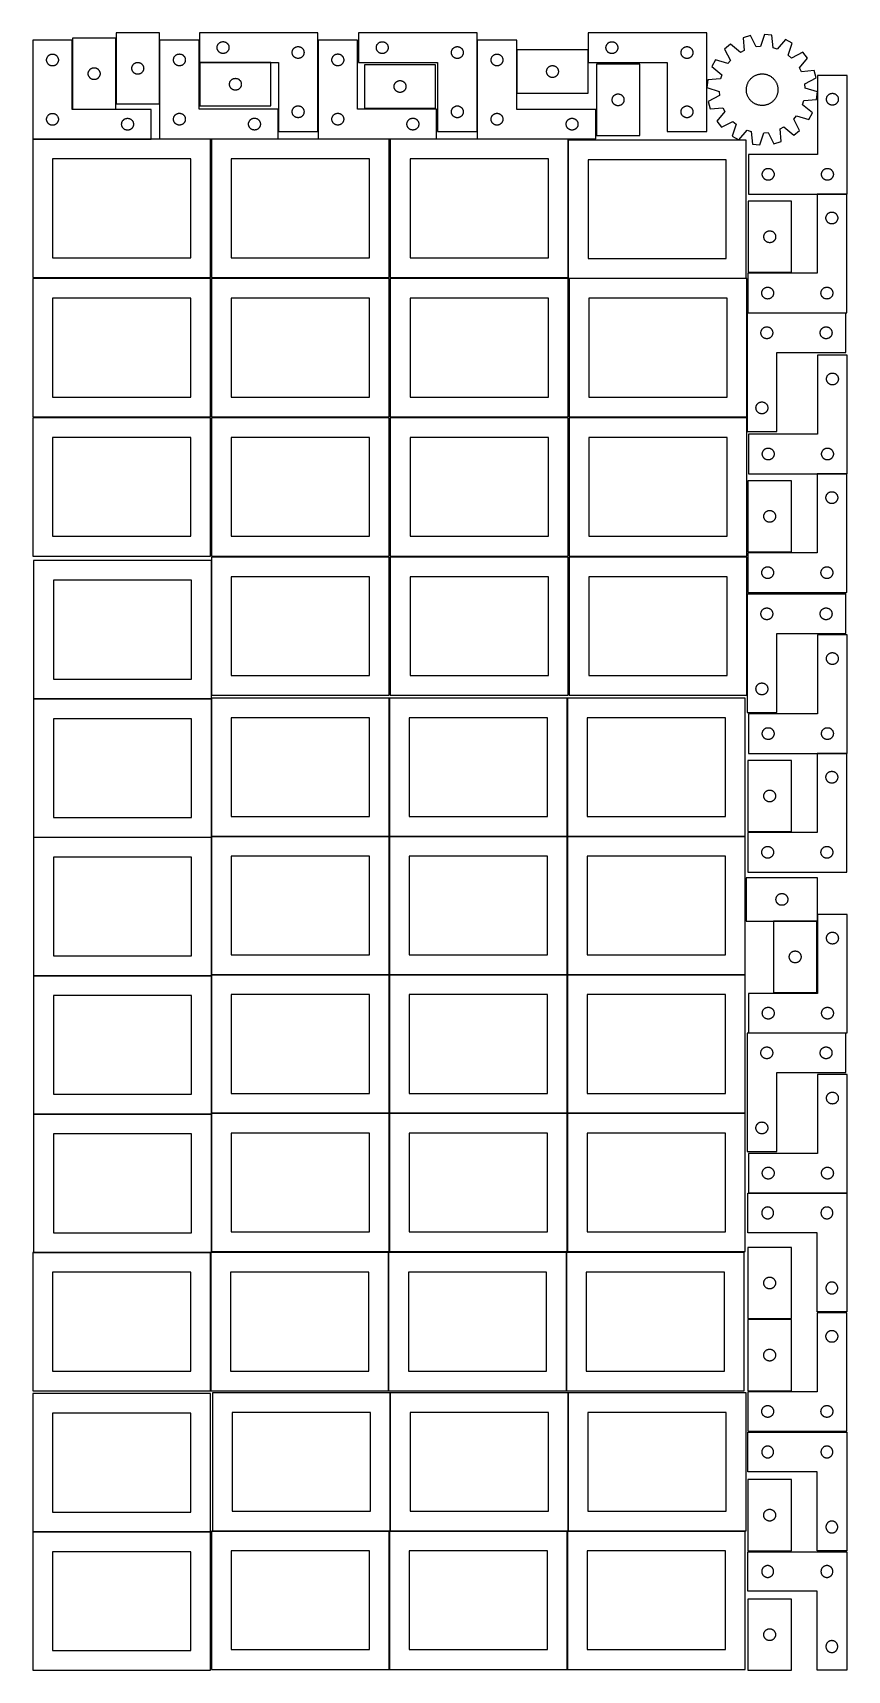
# Model space of a CAD drawing. Header units: millimetres. Extents: x 7 to 1243, y 7 to 2493.
import ezdxf

# ---------------------------------------------------------------- set-up
doc = ezdxf.new("R2010")
doc.units = ezdxf.units.MM
doc.layers.add('COMMON', color=5, linetype='CONTINUOUS', true_color=0x0000ff)
doc.layers.add('CUT', color=7, linetype='CONTINUOUS', true_color=0x000000)

msp = doc.modelspace()

# ---------------------------------------------------------------- linework, layer by layer
at = {"layer": 'COMMON'}
for p, q in [((277.941928, 1691.883868), (277.941928, 1487.167665)), ((7.841928, 1481.783867), (277.841928, 1481.783867)), ((277.941928, 1481.683867), (277.941928, 1273.004801)), ((548.141929, 1483.004801), (548.141929, 1273.004801)), ((818.34193, 1483.004801), (818.34193, 1273.004801)), ((7.841928, 1271.583866), (277.841928, 1271.583866)), ((277.941928, 1271.483866), (277.941928, 1062.8048)), ((278.041929, 1272.9048), (548.041929, 1272.9048)), ((548.141929, 1272.8048), (548.141929, 1062.8048)), ((548.24193, 1272.9048), (818.24193, 1272.9048)), ((818.34193, 1272.8048), (818.34193, 1062.8048)), ((818.441931, 1272.9048), (1088.441931, 1272.9048)), ((7.841928, 1061.383865), (277.841928, 1061.383865)), ((277.941928, 1061.283865), (277.941928, 852.604799)), ((278.041929, 1062.704799), (548.041929, 1062.704799)), ((548.141929, 1062.604799), (548.141929, 852.604799)), ((548.24193, 1062.704799), (818.24193, 1062.704799)), ((818.34193, 1062.604799), (818.34193, 852.604799)), ((818.441931, 1062.704799), (1088.441931, 1062.704799)), ((7.841928, 851.183864), (277.841928, 851.183864)), ((277.941928, 851.083864), (277.941928, 642.404798)), ((278.041929, 852.504798), (548.041929, 852.504798)), ((548.141929, 852.404798), (548.141929, 642.404798)), ((548.24193, 852.504798), (818.24193, 852.504798)), ((818.34193, 852.404798), (818.34193, 642.404798)), ((818.441931, 852.504798), (1088.441931, 852.504798)), ((276.520933, 640.983864), (7.841928, 640.983864)), ((276.620933, 640.883863), (276.620933, 430.883863)), ((546.820935, 430.883863), (546.820935, 640.883863)), ((817.020935, 640.883863), (817.020935, 430.883863)), ((549.462863, 428.041933), (549.462863, 218.041933)), ((819.662864, 428.041933), (819.662864, 218.041933)), ((6.520933, 216.620967), (276.520933, 216.620967)), ((279.362863, 217.941932), (548.041929, 217.941932)), ((548.141929, 217.841932), (548.141929, 7.841932)), ((549.562864, 217.941932), (818.24193, 217.941932)), ((818.34193, 217.841932), (818.34193, 7.841932)), ((819.762865, 217.941932), (1088.441931, 217.941932))]:
    msp.add_line(p, q, dxfattribs=at)
at = {"layer": 'CUT'}
for p, q in [((198.97894, 2493.37482), (132.97894, 2493.37482)), ((132.97894, 2493.37482), (132.97894, 2385.37482)), ((198.97894, 2385.37482), (198.97894, 2493.37482)), ((439.533381, 2493.437079), (259.533381, 2493.437079)), ((259.533381, 2493.437079), (259.533381, 2448.437079)), ((439.533381, 2343.437079), (439.533381, 2493.437079)), ((681.315851, 2493.36579), (501.315851, 2493.36579)), ((501.315851, 2493.36579), (501.315851, 2448.36579)), ((681.315851, 2343.36579), (681.315851, 2493.36579)), ((1030.076227, 2493.324774), (850.076227, 2493.324774)), ((850.076227, 2493.324774), (850.076227, 2448.324774)), ((1030.076227, 2343.324774), (1030.076227, 2493.324774)), ((1096.340823, 2489.011576), (1085.265431, 2485.783394)), ((1105.347033, 2471.855511), (1096.340823, 2489.011576)), ((1117.642662, 2490.875245), (1111.752394, 2472.415907)), ((1129.110361, 2489.619327), (1117.642662, 2490.875245)), ((1130.865673, 2470.322662), (1129.110361, 2489.619327)), ((66.534971, 2482.002261), (6.534971, 2482.002261)), ((6.534971, 2482.002261), (6.534971, 2332.002261)), ((66.534971, 2377.002261), (66.534971, 2482.002261)), ((132.750058, 2485.259097), (66.750058, 2485.259097)), ((66.750058, 2485.259097), (66.750058, 2377.259097)), ((132.750058, 2377.259097), (132.750058, 2485.259097)), ((259.25134, 2482.173403), (199.25134, 2482.173403)), ((199.25134, 2482.173403), (199.25134, 2332.173403)), ((259.25134, 2377.173403), (259.25134, 2482.173403)), ((286.533381, 2470.937079), (286.55265, 2471.525707)), ((286.55265, 2470.348451), (286.533381, 2470.937079)), ((286.55265, 2471.525707), (286.610377, 2472.111814)), ((286.610377, 2469.762343), (286.55265, 2470.348451)), ((286.610377, 2472.111814), (286.706313, 2472.692892)), ((286.706313, 2469.181266), (286.610377, 2469.762343)), ((286.706313, 2472.692892), (286.840048, 2473.26645)), ((286.840048, 2468.607707), (286.706313, 2469.181266)), ((286.840048, 2473.26645), (287.011009, 2473.830034)), ((287.011009, 2468.044124), (286.840048, 2468.607707)), ((287.011009, 2473.830034), (287.218465, 2474.38123)), ((287.218465, 2467.492928), (287.011009, 2468.044124)), ((287.218465, 2474.38123), (287.461526, 2474.917677)), ((287.461526, 2466.956481), (287.218465, 2467.492928)), ((287.461526, 2474.917677), (287.739152, 2475.437079)), ((287.739152, 2466.437079), (287.461526, 2466.956481)), ((287.739152, 2475.437079), (288.050154, 2475.937211)), ((288.050154, 2465.936947), (287.739152, 2466.437079)), ((288.050154, 2475.937211), (288.393201, 2476.415932)), ((288.393201, 2465.458226), (288.050154, 2465.936947)), ((288.393201, 2476.415932), (288.766822, 2476.871191)), ((288.766822, 2465.002966), (288.393201, 2465.458226)), ((288.766822, 2476.871191), (289.16942, 2477.30104)), ((289.16942, 2464.573118), (288.766822, 2465.002966)), ((289.16942, 2477.30104), (289.599268, 2477.703637)), ((289.599268, 2464.17052), (289.16942, 2464.573118)), ((289.599268, 2477.703637), (290.054528, 2478.077259)), ((290.054528, 2463.796899), (289.599268, 2464.17052)), ((290.054528, 2478.077259), (290.533249, 2478.420305)), ((290.533249, 2463.453852), (290.054528, 2463.796899)), ((290.533249, 2478.420305), (291.033381, 2478.731307)), ((291.033381, 2463.14285), (290.533249, 2463.453852)), ((291.033381, 2478.731307), (291.552782, 2479.008933)), ((291.552782, 2462.865224), (291.033381, 2463.14285)), ((291.552782, 2479.008933), (292.08923, 2479.251995)), ((292.08923, 2462.622163), (291.552782, 2462.865224)), ((292.08923, 2479.251995), (292.640425, 2479.45945)), ((292.640425, 2462.414708), (292.08923, 2462.622163)), ((292.640425, 2479.45945), (293.204009, 2479.630411)), ((293.204009, 2462.243746), (292.640425, 2462.414708)), ((293.204009, 2479.630411), (293.777568, 2479.764146)), ((293.777568, 2462.110011), (293.204009, 2462.243746)), ((293.777568, 2479.764146), (294.358645, 2479.860082)), ((294.358645, 2462.014075), (293.777568, 2462.110011)), ((294.358645, 2479.860082), (294.944752, 2479.917809)), ((294.944752, 2479.917809), (295.533381, 2479.937079)), ((295.533381, 2479.937079), (296.122009, 2479.917809)), ((296.122009, 2479.917809), (296.708116, 2479.860082)), ((296.708116, 2479.860082), (297.289194, 2479.764146)), ((297.289194, 2462.110011), (296.708116, 2462.014075)), ((297.289194, 2479.764146), (297.862752, 2479.630411)), ((297.862752, 2462.243746), (297.289194, 2462.110011)), ((297.862752, 2479.630411), (298.426336, 2479.45945)), ((298.426336, 2462.414708), (297.862752, 2462.243746)), ((298.426336, 2479.45945), (298.977532, 2479.251995)), ((298.977532, 2462.622163), (298.426336, 2462.414708)), ((298.977532, 2479.251995), (299.513979, 2479.008933)), ((299.513979, 2462.865224), (298.977532, 2462.622163)), ((299.513979, 2479.008933), (300.033381, 2478.731307)), ((300.033381, 2463.14285), (299.513979, 2462.865224)), ((300.033381, 2478.731307), (300.533513, 2478.420305)), ((300.533513, 2463.453852), (300.033381, 2463.14285)), ((300.533513, 2478.420305), (301.012233, 2478.077259)), ((301.012233, 2463.796899), (300.533513, 2463.453852)), ((301.012233, 2478.077259), (301.467493, 2477.703637)), ((301.467493, 2464.17052), (301.012233, 2463.796899)), ((301.467493, 2477.703637), (301.897342, 2477.30104)), ((301.897342, 2464.573118), (301.467493, 2464.17052)), ((301.897342, 2477.30104), (302.299939, 2476.871191)), ((302.299939, 2465.002966), (301.897342, 2464.573118)), ((302.299939, 2476.871191), (302.673561, 2476.415932)), ((302.673561, 2465.458226), (302.299939, 2465.002966)), ((302.673561, 2476.415932), (303.016607, 2475.937211)), ((303.016607, 2465.936947), (302.673561, 2465.458226)), ((303.016607, 2475.937211), (303.327609, 2475.437079)), ((303.327609, 2466.437079), (303.016607, 2465.936947)), ((303.327609, 2475.437079), (303.605235, 2474.917677)), ((303.605235, 2466.956481), (303.327609, 2466.437079)), ((303.605235, 2474.917677), (303.848296, 2474.38123)), ((303.848296, 2467.492928), (303.605235, 2466.956481)), ((303.848296, 2474.38123), (304.055752, 2473.830034)), ((304.055752, 2468.044124), (303.848296, 2467.492928)), ((304.055752, 2473.830034), (304.226713, 2473.26645)), ((304.226713, 2468.607707), (304.055752, 2468.044124)), ((304.226713, 2473.26645), (304.360448, 2472.692892)), ((304.360448, 2469.181266), (304.226713, 2468.607707)), ((304.360448, 2472.692892), (304.456384, 2472.111814)), ((304.456384, 2469.762343), (304.360448, 2469.181266)), ((304.456384, 2472.111814), (304.514111, 2471.525707)), ((304.514111, 2470.348451), (304.456384, 2469.762343)), ((304.514111, 2471.525707), (304.533381, 2470.937079)), ((304.533381, 2470.937079), (304.514111, 2470.348451)), ((400.533381, 2463.437079), (400.55265, 2464.025707)), ((400.55265, 2462.848451), (400.533381, 2463.437079)), ((400.55265, 2464.025707), (400.610377, 2464.611814)), ((400.610377, 2462.262343), (400.55265, 2462.848451)), ((400.610377, 2464.611814), (400.706313, 2465.192892)), ((400.706313, 2461.681266), (400.610377, 2462.262343)), ((400.706313, 2465.192892), (400.840048, 2465.76645)), ((400.840048, 2465.76645), (401.011009, 2466.330034)), ((401.011009, 2466.330034), (401.218465, 2466.88123)), ((401.218465, 2466.88123), (401.461526, 2467.417677)), ((401.461526, 2467.417677), (401.739152, 2467.937079)), ((401.739152, 2467.937079), (402.050154, 2468.437211)), ((402.050154, 2468.437211), (402.393201, 2468.915932)), ((402.393201, 2468.915932), (402.766822, 2469.371191)), ((402.766822, 2469.371191), (403.16942, 2469.80104)), ((403.16942, 2469.80104), (403.599268, 2470.203637)), ((403.599268, 2470.203637), (404.054528, 2470.577259)), ((404.054528, 2470.577259), (404.533249, 2470.920305)), ((404.533249, 2470.920305), (405.033381, 2471.231307)), ((405.033381, 2471.231307), (405.552782, 2471.508933)), ((405.552782, 2471.508933), (406.08923, 2471.751995)), ((406.08923, 2471.751995), (406.640425, 2471.95945)), ((406.640425, 2471.95945), (407.204009, 2472.130411)), ((407.204009, 2472.130411), (407.777568, 2472.264146)), ((407.777568, 2472.264146), (408.358645, 2472.360082)), ((408.358645, 2472.360082), (408.944752, 2472.417809)), ((408.944752, 2472.417809), (409.533381, 2472.437079)), ((409.533381, 2472.437079), (410.122009, 2472.417809)), ((410.122009, 2472.417809), (410.708116, 2472.360082)), ((410.708116, 2472.360082), (411.289194, 2472.264146)), ((411.289194, 2472.264146), (411.862752, 2472.130411)), ((411.862752, 2472.130411), (412.426336, 2471.95945)), ((412.426336, 2471.95945), (412.977532, 2471.751995)), ((412.977532, 2471.751995), (413.513979, 2471.508933)), ((413.513979, 2471.508933), (414.033381, 2471.231307)), ((414.033381, 2471.231307), (414.533513, 2470.920305)), ((414.533513, 2470.920305), (415.012233, 2470.577259)), ((415.012233, 2470.577259), (415.467493, 2470.203637)), ((415.467493, 2470.203637), (415.897342, 2469.80104)), ((415.897342, 2469.80104), (416.299939, 2469.371191)), ((416.299939, 2469.371191), (416.673561, 2468.915932)), ((416.673561, 2468.915932), (417.016607, 2468.437211)), ((417.016607, 2468.437211), (417.327609, 2467.937079)), ((417.327609, 2467.937079), (417.605235, 2467.417677)), ((417.605235, 2467.417677), (417.848296, 2466.88123)), ((417.848296, 2466.88123), (418.055752, 2466.330034)), ((418.055752, 2466.330034), (418.226713, 2465.76645)), ((418.226713, 2465.76645), (418.360448, 2465.192892)), ((418.360448, 2465.192892), (418.456384, 2464.611814)), ((418.456384, 2462.262343), (418.360448, 2461.681266)), ((418.456384, 2464.611814), (418.514111, 2464.025707)), ((418.514111, 2462.848451), (418.456384, 2462.262343)), ((418.514111, 2464.025707), (418.533381, 2463.437079)), ((418.533381, 2463.437079), (418.514111, 2462.848451)), ((499.809202, 2482.188052), (439.809202, 2482.188052)), ((439.809202, 2482.188052), (439.809202, 2332.188052)), ((499.809202, 2377.188052), (499.809202, 2482.188052)), ((528.315851, 2470.86579), (528.335121, 2471.454418)), ((528.335121, 2470.277161), (528.315851, 2470.86579)), ((528.335121, 2471.454418), (528.392848, 2472.040525)), ((528.392848, 2469.691054), (528.335121, 2470.277161)), ((528.392848, 2472.040525), (528.488784, 2472.621603)), ((528.488784, 2469.109977), (528.392848, 2469.691054)), ((528.488784, 2472.621603), (528.622519, 2473.195161)), ((528.622519, 2468.536418), (528.488784, 2469.109977)), ((528.622519, 2473.195161), (528.79348, 2473.758745)), ((528.79348, 2467.972834), (528.622519, 2468.536418)), ((528.79348, 2473.758745), (529.000936, 2474.309941)), ((529.000936, 2467.421639), (528.79348, 2467.972834)), ((529.000936, 2474.309941), (529.243997, 2474.846388)), ((529.243997, 2466.885191), (529.000936, 2467.421639)), ((529.243997, 2474.846388), (529.521623, 2475.36579)), ((529.521623, 2466.36579), (529.243997, 2466.885191)), ((529.521623, 2475.36579), (529.832625, 2475.865922)), ((529.832625, 2465.865658), (529.521623, 2466.36579)), ((529.832625, 2475.865922), (530.175671, 2476.344643)), ((530.175671, 2465.386937), (529.832625, 2465.865658)), ((530.175671, 2476.344643), (530.549293, 2476.799902)), ((530.549293, 2464.931677), (530.175671, 2465.386937)), ((530.549293, 2476.799902), (530.95189, 2477.229751)), ((530.95189, 2464.501829), (530.549293, 2464.931677)), ((530.95189, 2477.229751), (531.381739, 2477.632348)), ((531.381739, 2464.099231), (530.95189, 2464.501829)), ((531.381739, 2477.632348), (531.836998, 2478.00597)), ((531.836998, 2463.72561), (531.381739, 2464.099231)), ((531.836998, 2478.00597), (532.315719, 2478.349016)), ((532.315719, 2463.382563), (531.836998, 2463.72561)), ((532.315719, 2478.349016), (532.815851, 2478.660018)), ((532.815851, 2463.071561), (532.315719, 2463.382563)), ((532.815851, 2478.660018), (533.335253, 2478.937644)), ((533.335253, 2462.793935), (532.815851, 2463.071561)), ((533.335253, 2478.937644), (533.8717, 2479.180705)), ((533.8717, 2462.550874), (533.335253, 2462.793935)), ((533.8717, 2479.180705), (534.422896, 2479.388161)), ((534.422896, 2462.343418), (533.8717, 2462.550874)), ((534.422896, 2479.388161), (534.98648, 2479.559122)), ((534.98648, 2462.172457), (534.422896, 2462.343418)), ((534.98648, 2479.559122), (535.560038, 2479.692857)), ((535.560038, 2462.038722), (534.98648, 2462.172457)), ((535.560038, 2479.692857), (536.141116, 2479.788793)), ((536.141116, 2479.788793), (536.727223, 2479.84652)), ((536.727223, 2479.84652), (537.315851, 2479.86579)), ((537.315851, 2479.86579), (537.904479, 2479.84652)), ((537.904479, 2479.84652), (538.490587, 2479.788793)), ((538.490587, 2479.788793), (539.071664, 2479.692857)), ((539.071664, 2479.692857), (539.645223, 2479.559122)), ((539.645223, 2462.172457), (539.071664, 2462.038722)), ((539.645223, 2479.559122), (540.208807, 2479.388161)), ((540.208807, 2462.343418), (539.645223, 2462.172457)), ((540.208807, 2479.388161), (540.760002, 2479.180705)), ((540.760002, 2462.550874), (540.208807, 2462.343418)), ((540.760002, 2479.180705), (541.29645, 2478.937644)), ((541.29645, 2462.793935), (540.760002, 2462.550874)), ((541.29645, 2478.937644), (541.815851, 2478.660018)), ((541.815851, 2463.071561), (541.29645, 2462.793935)), ((541.815851, 2478.660018), (542.315983, 2478.349016)), ((542.315983, 2463.382563), (541.815851, 2463.071561)), ((542.315983, 2478.349016), (542.794704, 2478.00597)), ((542.794704, 2463.72561), (542.315983, 2463.382563)), ((542.794704, 2478.00597), (543.249964, 2477.632348)), ((543.249964, 2464.099231), (542.794704, 2463.72561)), ((543.249964, 2477.632348), (543.679812, 2477.229751)), ((543.679812, 2464.501829), (543.249964, 2464.099231)), ((543.679812, 2477.229751), (544.08241, 2476.799902)), ((544.08241, 2464.931677), (543.679812, 2464.501829)), ((544.08241, 2476.799902), (544.456031, 2476.344643)), ((544.456031, 2465.386937), (544.08241, 2464.931677)), ((544.456031, 2476.344643), (544.799078, 2475.865922)), ((544.799078, 2465.865658), (544.456031, 2465.386937)), ((544.799078, 2475.865922), (545.11008, 2475.36579)), ((545.11008, 2466.36579), (544.799078, 2465.865658)), ((545.11008, 2475.36579), (545.387706, 2474.846388)), ((545.387706, 2466.885191), (545.11008, 2466.36579)), ((545.387706, 2474.846388), (545.630767, 2474.309941)), ((545.630767, 2467.421639), (545.387706, 2466.885191)), ((545.630767, 2474.309941), (545.838223, 2473.758745)), ((545.838223, 2467.972834), (545.630767, 2467.421639)), ((545.838223, 2473.758745), (546.009184, 2473.195161)), ((546.009184, 2468.536418), (545.838223, 2467.972834)), ((546.009184, 2473.195161), (546.142919, 2472.621603)), ((546.142919, 2469.109977), (546.009184, 2468.536418)), ((546.142919, 2472.621603), (546.238855, 2472.040525)), ((546.238855, 2469.691054), (546.142919, 2469.109977)), ((546.238855, 2472.040525), (546.296582, 2471.454418)), ((546.296582, 2470.277161), (546.238855, 2469.691054)), ((546.296582, 2471.454418), (546.315851, 2470.86579)), ((546.315851, 2470.86579), (546.296582, 2470.277161)), ((642.315851, 2463.36579), (642.335121, 2463.954418)), ((642.335121, 2462.777161), (642.315851, 2463.36579)), ((642.335121, 2463.954418), (642.392848, 2464.540525)), ((642.392848, 2462.191054), (642.335121, 2462.777161)), ((642.392848, 2464.540525), (642.488784, 2465.121603)), ((642.488784, 2461.609977), (642.392848, 2462.191054)), ((642.488784, 2465.121603), (642.622519, 2465.695161)), ((642.622519, 2465.695161), (642.79348, 2466.258745)), ((642.79348, 2466.258745), (643.000936, 2466.809941)), ((643.000936, 2466.809941), (643.243997, 2467.346388)), ((643.243997, 2467.346388), (643.521623, 2467.86579)), ((643.521623, 2467.86579), (643.832625, 2468.365922)), ((643.832625, 2468.365922), (644.175671, 2468.844643)), ((644.175671, 2468.844643), (644.549293, 2469.299902)), ((644.549293, 2469.299902), (644.95189, 2469.729751)), ((644.95189, 2469.729751), (645.381739, 2470.132348)), ((645.381739, 2470.132348), (645.836998, 2470.50597)), ((645.836998, 2470.50597), (646.315719, 2470.849016)), ((646.315719, 2470.849016), (646.815851, 2471.160018)), ((646.815851, 2471.160018), (647.335253, 2471.437644)), ((647.335253, 2471.437644), (647.8717, 2471.680705)), ((647.8717, 2471.680705), (648.422896, 2471.888161)), ((648.422896, 2471.888161), (648.98648, 2472.059122)), ((648.98648, 2472.059122), (649.560038, 2472.192857)), ((649.560038, 2472.192857), (650.141116, 2472.288793)), ((650.141116, 2472.288793), (650.727223, 2472.34652)), ((650.727223, 2472.34652), (651.315851, 2472.36579)), ((651.315851, 2472.36579), (651.904479, 2472.34652)), ((651.904479, 2472.34652), (652.490587, 2472.288793)), ((652.490587, 2472.288793), (653.071664, 2472.192857)), ((653.071664, 2472.192857), (653.645223, 2472.059122)), ((653.645223, 2472.059122), (654.208807, 2471.888161)), ((654.208807, 2471.888161), (654.760002, 2471.680705)), ((654.760002, 2471.680705), (655.29645, 2471.437644)), ((655.29645, 2471.437644), (655.815851, 2471.160018)), ((655.815851, 2471.160018), (656.315983, 2470.849016)), ((656.315983, 2470.849016), (656.794704, 2470.50597)), ((656.794704, 2470.50597), (657.249964, 2470.132348)), ((657.249964, 2470.132348), (657.679812, 2469.729751)), ((657.679812, 2469.729751), (658.08241, 2469.299902)), ((658.08241, 2469.299902), (658.456031, 2468.844643)), ((658.456031, 2468.844643), (658.799078, 2468.365922)), ((658.799078, 2468.365922), (659.11008, 2467.86579)), ((659.11008, 2467.86579), (659.387706, 2467.346388)), ((659.387706, 2467.346388), (659.630767, 2466.809941)), ((659.630767, 2466.809941), (659.838223, 2466.258745)), ((659.838223, 2466.258745), (660.009184, 2465.695161)), ((660.009184, 2465.695161), (660.142919, 2465.121603)), ((660.142919, 2465.121603), (660.238855, 2464.540525)), ((660.238855, 2462.191054), (660.142919, 2461.609977)), ((660.238855, 2464.540525), (660.296582, 2463.954418)), ((660.296582, 2462.777161), (660.238855, 2462.191054)), ((660.296582, 2463.954418), (660.315851, 2463.36579)), ((660.315851, 2463.36579), (660.296582, 2462.777161)), ((741.55911, 2482.127749), (681.55911, 2482.127749)), ((681.55911, 2482.127749), (681.55911, 2332.127749)), ((741.55911, 2377.127749), (741.55911, 2482.127749)), ((849.836696, 2467.535467), (741.836696, 2467.535467)), ((741.836696, 2467.535467), (741.836696, 2401.535467)), ((849.836696, 2401.535467), (849.836696, 2467.535467)), ((877.076227, 2470.824774), (877.095497, 2471.413402)), ((877.095497, 2470.236146), (877.076227, 2470.824774)), ((877.095497, 2471.413402), (877.153224, 2471.99951)), ((877.153224, 2469.650038), (877.095497, 2470.236146)), ((877.153224, 2471.99951), (877.24916, 2472.580587)), ((877.24916, 2469.068961), (877.153224, 2469.650038)), ((877.24916, 2472.580587), (877.382895, 2473.154145)), ((877.382895, 2468.495403), (877.24916, 2469.068961)), ((877.382895, 2473.154145), (877.553856, 2473.717729)), ((877.553856, 2467.931819), (877.382895, 2468.495403)), ((877.553856, 2473.717729), (877.761312, 2474.268925)), ((877.761312, 2467.380623), (877.553856, 2467.931819)), ((877.761312, 2474.268925), (878.004373, 2474.805372)), ((878.004373, 2466.844176), (877.761312, 2467.380623)), ((878.004373, 2474.805372), (878.281999, 2475.324774)), ((878.281999, 2466.324774), (878.004373, 2466.844176)), ((878.281999, 2475.324774), (878.593001, 2475.824906)), ((878.593001, 2465.824642), (878.281999, 2466.324774)), ((878.593001, 2475.824906), (878.936047, 2476.303627)), ((878.936047, 2465.345921), (878.593001, 2465.824642)), ((878.936047, 2476.303627), (879.309669, 2476.758886)), ((879.309669, 2464.890662), (878.936047, 2465.345921)), ((879.309669, 2476.758886), (879.712266, 2477.188735)), ((879.712266, 2464.460813), (879.309669, 2464.890662)), ((879.712266, 2477.188735), (880.142115, 2477.591332)), ((880.142115, 2464.058216), (879.712266, 2464.460813)), ((880.142115, 2477.591332), (880.597374, 2477.964954)), ((880.597374, 2463.684594), (880.142115, 2464.058216)), ((880.597374, 2477.964954), (881.076095, 2478.308001)), ((881.076095, 2463.341548), (880.597374, 2463.684594)), ((881.076095, 2478.308001), (881.576227, 2478.619003)), ((881.576227, 2463.030545), (881.076095, 2463.341548)), ((881.576227, 2478.619003), (882.095629, 2478.896629)), ((882.095629, 2462.752919), (881.576227, 2463.030545)), ((882.095629, 2478.896629), (882.632076, 2479.13969)), ((882.632076, 2462.509858), (882.095629, 2462.752919)), ((882.632076, 2479.13969), (883.183272, 2479.347145)), ((883.183272, 2462.302403), (882.632076, 2462.509858)), ((883.183272, 2479.347145), (883.746856, 2479.518106)), ((883.746856, 2462.131442), (883.183272, 2462.302403)), ((883.746856, 2479.518106), (884.320414, 2479.651842)), ((884.320414, 2461.997707), (883.746856, 2462.131442)), ((884.320414, 2479.651842), (884.901492, 2479.747778)), ((884.901492, 2479.747778), (885.487599, 2479.805504)), ((885.487599, 2479.805504), (886.076227, 2479.824774)), ((886.076227, 2479.824774), (886.664855, 2479.805504)), ((886.664855, 2479.805504), (887.250963, 2479.747778)), ((887.250963, 2479.747778), (887.83204, 2479.651842)), ((887.83204, 2479.651842), (888.405599, 2479.518106)), ((888.405599, 2462.131442), (887.83204, 2461.997707)), ((888.405599, 2479.518106), (888.969183, 2479.347145)), ((888.969183, 2462.302403), (888.405599, 2462.131442)), ((888.969183, 2479.347145), (889.520378, 2479.13969)), ((889.520378, 2462.509858), (888.969183, 2462.302403)), ((889.520378, 2479.13969), (890.056826, 2478.896629)), ((890.056826, 2462.752919), (889.520378, 2462.509858)), ((890.056826, 2478.896629), (890.576227, 2478.619003)), ((890.576227, 2463.030545), (890.056826, 2462.752919)), ((890.576227, 2478.619003), (891.076359, 2478.308001)), ((891.076359, 2463.341548), (890.576227, 2463.030545)), ((891.076359, 2478.308001), (891.55508, 2477.964954)), ((891.55508, 2463.684594), (891.076359, 2463.341548)), ((891.55508, 2477.964954), (892.01034, 2477.591332)), ((892.01034, 2464.058216), (891.55508, 2463.684594)), ((892.01034, 2477.591332), (892.440188, 2477.188735)), ((892.440188, 2464.460813), (892.01034, 2464.058216)), ((892.440188, 2477.188735), (892.842786, 2476.758886)), ((892.842786, 2464.890662), (892.440188, 2464.460813)), ((892.842786, 2476.758886), (893.216407, 2476.303627)), ((893.216407, 2465.345921), (892.842786, 2464.890662)), ((893.216407, 2476.303627), (893.559454, 2475.824906)), ((893.559454, 2465.824642), (893.216407, 2465.345921)), ((893.559454, 2475.824906), (893.870456, 2475.324774)), ((893.870456, 2466.324774), (893.559454, 2465.824642)), ((893.870456, 2475.324774), (894.148082, 2474.805372)), ((894.148082, 2466.844176), (893.870456, 2466.324774)), ((894.148082, 2474.805372), (894.391143, 2474.268925)), ((894.391143, 2467.380623), (894.148082, 2466.844176)), ((894.391143, 2474.268925), (894.598598, 2473.717729)), ((894.598598, 2467.931819), (894.391143, 2467.380623)), ((894.598598, 2473.717729), (894.76956, 2473.154145)), ((894.76956, 2468.495403), (894.598598, 2467.931819)), ((894.76956, 2473.154145), (894.903295, 2472.580587)), ((894.903295, 2469.068961), (894.76956, 2468.495403)), ((894.903295, 2472.580587), (894.999231, 2471.99951)), ((894.999231, 2469.650038), (894.903295, 2469.068961)), ((894.999231, 2471.99951), (895.056958, 2471.413402)), ((895.056958, 2470.236146), (894.999231, 2469.650038)), ((895.056958, 2471.413402), (895.076227, 2470.824774)), ((895.076227, 2470.824774), (895.056958, 2470.236146)), ((991.076227, 2463.324774), (991.095497, 2463.913402)), ((991.095497, 2462.736146), (991.076227, 2463.324774)), ((991.095497, 2463.913402), (991.153224, 2464.49951)), ((991.153224, 2462.150038), (991.095497, 2462.736146)), ((991.153224, 2464.49951), (991.24916, 2465.080587)), ((991.24916, 2461.568961), (991.153224, 2462.150038)), ((991.24916, 2465.080587), (991.382895, 2465.654145)), ((991.382895, 2465.654145), (991.553856, 2466.217729)), ((991.553856, 2466.217729), (991.761312, 2466.768925)), ((991.761312, 2466.768925), (992.004373, 2467.305372)), ((992.004373, 2467.305372), (992.281999, 2467.824774)), ((992.281999, 2467.824774), (992.593001, 2468.324906)), ((992.593001, 2468.324906), (992.936047, 2468.803627)), ((992.936047, 2468.803627), (993.309669, 2469.258886)), ((993.309669, 2469.258886), (993.712266, 2469.688735)), ((993.712266, 2469.688735), (994.142115, 2470.091332)), ((994.142115, 2470.091332), (994.597374, 2470.464954)), ((994.597374, 2470.464954), (995.076095, 2470.808001)), ((995.076095, 2470.808001), (995.576227, 2471.119003)), ((995.576227, 2471.119003), (996.095629, 2471.396629)), ((996.095629, 2471.396629), (996.632076, 2471.63969)), ((996.632076, 2471.63969), (997.183272, 2471.847145)), ((997.183272, 2471.847145), (997.746856, 2472.018106)), ((997.746856, 2472.018106), (998.320414, 2472.151842)), ((998.320414, 2472.151842), (998.901492, 2472.247778)), ((998.901492, 2472.247778), (999.487599, 2472.305504)), ((999.487599, 2472.305504), (1000.076227, 2472.324774)), ((1000.076227, 2472.324774), (1000.664855, 2472.305504)), ((1000.664855, 2472.305504), (1001.250963, 2472.247778)), ((1001.250963, 2472.247778), (1001.83204, 2472.151842)), ((1001.83204, 2472.151842), (1002.405599, 2472.018106)), ((1002.405599, 2472.018106), (1002.969183, 2471.847145)), ((1002.969183, 2471.847145), (1003.520378, 2471.63969)), ((1003.520378, 2471.63969), (1004.056826, 2471.396629)), ((1004.056826, 2471.396629), (1004.576227, 2471.119003)), ((1004.576227, 2471.119003), (1005.076359, 2470.808001)), ((1005.076359, 2470.808001), (1005.55508, 2470.464954)), ((1005.55508, 2470.464954), (1006.01034, 2470.091332)), ((1006.01034, 2470.091332), (1006.440188, 2469.688735)), ((1006.440188, 2469.688735), (1006.842786, 2469.258886)), ((1006.842786, 2469.258886), (1007.216407, 2468.803627)), ((1007.216407, 2468.803627), (1007.559454, 2468.324906)), ((1007.559454, 2468.324906), (1007.870456, 2467.824774)), ((1007.870456, 2467.824774), (1008.148082, 2467.305372)), ((1008.148082, 2467.305372), (1008.391143, 2466.768925)), ((1008.391143, 2466.768925), (1008.598598, 2466.217729)), ((1008.598598, 2466.217729), (1008.76956, 2465.654145)), ((1008.76956, 2465.654145), (1008.903295, 2465.080587)), ((1008.903295, 2465.080587), (1008.999231, 2464.49951)), ((1008.999231, 2462.150038), (1008.903295, 2461.568961)), ((1008.999231, 2464.49951), (1009.056958, 2463.913402)), ((1009.056958, 2462.736146), (1008.999231, 2462.150038)), ((1009.056958, 2463.913402), (1009.076227, 2463.324774)), ((1009.076227, 2463.324774), (1009.056958, 2462.736146)), ((1066.298293, 2475.909728), (1057.301336, 2468.688907)), ((1057.301336, 2468.688907), (1066.189011, 2451.471136)), ((1081.184288, 2463.506118), (1066.298293, 2475.909728)), ((1086.887616, 2466.475082), (1081.184288, 2463.506118)), ((1085.265431, 2485.783394), (1086.887616, 2466.475082)), ((1111.752394, 2472.415907), (1105.347033, 2471.855511)), ((1136.997909, 2468.389175), (1130.865673, 2470.322662)), ((1149.50389, 2483.189272), (1136.997909, 2468.389175)), ((1159.618044, 2477.640456), (1149.50389, 2483.189272)), ((1153.855226, 2459.140933), (1159.618044, 2477.640456)), ((1175.998532, 2463.895594), (1158.78076, 2455.007919)), ((1183.219352, 2454.898638), (1175.998532, 2463.895594)), ((27.534971, 2452.002261), (27.55424, 2452.590889)), ((27.55424, 2451.413633), (27.534971, 2452.002261)), ((27.55424, 2452.590889), (27.611967, 2453.176996)), ((27.611967, 2450.827525), (27.55424, 2451.413633)), ((27.611967, 2453.176996), (27.707903, 2453.758074)), ((27.707903, 2450.246448), (27.611967, 2450.827525)), ((27.707903, 2453.758074), (27.841638, 2454.331632)), ((27.841638, 2449.672889), (27.707903, 2450.246448)), ((27.841638, 2454.331632), (28.012599, 2454.895216)), ((28.012599, 2449.109306), (27.841638, 2449.672889)), ((28.012599, 2454.895216), (28.220055, 2455.446412)), ((28.220055, 2448.55811), (28.012599, 2449.109306)), ((28.220055, 2455.446412), (28.463116, 2455.982859)), ((28.463116, 2448.021663), (28.220055, 2448.55811)), ((28.463116, 2455.982859), (28.740742, 2456.502261)), ((28.740742, 2447.502261), (28.463116, 2448.021663)), ((28.740742, 2456.502261), (29.051744, 2457.002393)), ((29.051744, 2447.002129), (28.740742, 2447.502261)), ((29.051744, 2457.002393), (29.394791, 2457.481114)), ((29.394791, 2446.523408), (29.051744, 2447.002129)), ((29.394791, 2457.481114), (29.768412, 2457.936373)), ((29.768412, 2446.068148), (29.394791, 2446.523408)), ((29.768412, 2457.936373), (30.17101, 2458.366222)), ((30.17101, 2445.6383), (29.768412, 2446.068148)), ((30.17101, 2458.366222), (30.600858, 2458.768819)), ((30.600858, 2445.235702), (30.17101, 2445.6383)), ((30.600858, 2458.768819), (31.056118, 2459.142441)), ((31.056118, 2444.862081), (30.600858, 2445.235702)), ((31.056118, 2459.142441), (31.534839, 2459.485487)), ((31.534839, 2444.519034), (31.056118, 2444.862081)), ((31.534839, 2459.485487), (32.034971, 2459.796489)), ((32.034971, 2444.208032), (31.534839, 2444.519034)), ((32.034971, 2459.796489), (32.554372, 2460.074115)), ((32.554372, 2443.930406), (32.034971, 2444.208032)), ((32.554372, 2460.074115), (33.09082, 2460.317177)), ((33.09082, 2443.687345), (32.554372, 2443.930406)), ((33.09082, 2460.317177), (33.642015, 2460.524632)), ((33.642015, 2443.47989), (33.09082, 2443.687345)), ((33.642015, 2460.524632), (34.205599, 2460.695593)), ((34.205599, 2443.308928), (33.642015, 2443.47989)), ((34.205599, 2460.695593), (34.779158, 2460.829328)), ((34.779158, 2443.175193), (34.205599, 2443.308928)), ((34.779158, 2460.829328), (35.360235, 2460.925264)), ((35.360235, 2443.079257), (34.779158, 2443.175193)), ((35.360235, 2460.925264), (35.946342, 2460.982991)), ((35.946342, 2443.02153), (35.360235, 2443.079257)), ((35.946342, 2460.982991), (36.534971, 2461.002261)), ((36.534971, 2443.002261), (35.946342, 2443.02153)), ((36.534971, 2461.002261), (37.123599, 2460.982991)), ((37.123599, 2443.02153), (36.534971, 2443.002261)), ((37.123599, 2460.982991), (37.709706, 2460.925264)), ((37.709706, 2443.079257), (37.123599, 2443.02153)), ((37.709706, 2460.925264), (38.290784, 2460.829328)), ((38.290784, 2443.175193), (37.709706, 2443.079257)), ((38.290784, 2460.829328), (38.864342, 2460.695593)), ((38.864342, 2443.308928), (38.290784, 2443.175193)), ((38.864342, 2460.695593), (39.427926, 2460.524632)), ((39.427926, 2443.47989), (38.864342, 2443.308928)), ((39.427926, 2460.524632), (39.979122, 2460.317177)), ((39.979122, 2443.687345), (39.427926, 2443.47989)), ((39.979122, 2460.317177), (40.515569, 2460.074115)), ((40.515569, 2443.930406), (39.979122, 2443.687345)), ((40.515569, 2460.074115), (41.034971, 2459.796489)), ((41.034971, 2444.208032), (40.515569, 2443.930406)), ((41.034971, 2459.796489), (41.535103, 2459.485487)), ((41.535103, 2444.519034), (41.034971, 2444.208032)), ((41.535103, 2459.485487), (42.013823, 2459.142441)), ((42.013823, 2444.862081), (41.535103, 2444.519034)), ((42.013823, 2459.142441), (42.469083, 2458.768819)), ((42.469083, 2445.235702), (42.013823, 2444.862081)), ((42.469083, 2458.768819), (42.898932, 2458.366222)), ((42.898932, 2445.6383), (42.469083, 2445.235702)), ((42.898932, 2458.366222), (43.301529, 2457.936373)), ((43.301529, 2446.068148), (42.898932, 2445.6383)), ((43.301529, 2457.936373), (43.675151, 2457.481114)), ((43.675151, 2446.523408), (43.301529, 2446.068148)), ((43.675151, 2457.481114), (44.018197, 2457.002393)), ((44.018197, 2447.002129), (43.675151, 2446.523408)), ((44.018197, 2457.002393), (44.329199, 2456.502261)), ((44.329199, 2447.502261), (44.018197, 2447.002129)), ((44.329199, 2456.502261), (44.606825, 2455.982859)), ((44.606825, 2448.021663), (44.329199, 2447.502261)), ((44.606825, 2455.982859), (44.849886, 2455.446412)), ((44.849886, 2448.55811), (44.606825, 2448.021663)), ((44.849886, 2455.446412), (45.057342, 2454.895216)), ((45.057342, 2449.109306), (44.849886, 2448.55811)), ((45.057342, 2454.895216), (45.228303, 2454.331632)), ((45.228303, 2449.672889), (45.057342, 2449.109306)), ((45.228303, 2454.331632), (45.362038, 2453.758074)), ((45.362038, 2450.246448), (45.228303, 2449.672889)), ((45.362038, 2453.758074), (45.457974, 2453.176996)), ((45.457974, 2450.827525), (45.362038, 2450.246448)), ((45.457974, 2453.176996), (45.515701, 2452.590889)), ((45.515701, 2451.413633), (45.457974, 2450.827525)), ((45.515701, 2452.590889), (45.534971, 2452.002261)), ((45.534971, 2452.002261), (45.515701, 2451.413633)), ((92.609878, 2436.73795), (92.9835, 2437.19321)), ((92.9835, 2437.19321), (93.386097, 2437.623058)), ((93.386097, 2437.623058), (93.815946, 2438.025656)), ((93.815946, 2438.025656), (94.271205, 2438.399277)), ((94.271205, 2438.399277), (94.749926, 2438.742324)), ((94.749926, 2438.742324), (95.250058, 2439.053326)), ((95.250058, 2439.053326), (95.76946, 2439.330952)), ((95.76946, 2439.330952), (96.305907, 2439.574013)), ((96.305907, 2439.574013), (96.857103, 2439.781469)), ((96.857103, 2439.781469), (97.420686, 2439.95243)), ((97.420686, 2439.95243), (97.994245, 2440.086165)), ((97.994245, 2440.086165), (98.575322, 2440.182101)), ((98.575322, 2440.182101), (99.16143, 2440.239828)), ((99.16143, 2440.239828), (99.750058, 2440.259097)), ((99.750058, 2440.259097), (100.338686, 2440.239828)), ((100.338686, 2440.239828), (100.924794, 2440.182101)), ((100.924794, 2440.182101), (101.505871, 2440.086165)), ((101.505871, 2440.086165), (102.079429, 2439.95243)), ((102.079429, 2439.95243), (102.643013, 2439.781469)), ((102.643013, 2439.781469), (103.194209, 2439.574013)), ((103.194209, 2439.574013), (103.730656, 2439.330952)), ((103.730656, 2439.330952), (104.250058, 2439.053326)), ((104.250058, 2439.053326), (104.75019, 2438.742324)), ((104.75019, 2438.742324), (105.228911, 2438.399277)), ((105.228911, 2438.399277), (105.68417, 2438.025656)), ((105.68417, 2438.025656), (106.114019, 2437.623058)), ((106.114019, 2437.623058), (106.516616, 2437.19321)), ((106.516616, 2437.19321), (106.890238, 2436.73795)), ((156.97894, 2439.37482), (156.998209, 2439.963448)), ((156.998209, 2438.786192), (156.97894, 2439.37482)), ((156.998209, 2439.963448), (157.055936, 2440.549556)), ((157.055936, 2438.200084), (156.998209, 2438.786192)), ((157.055936, 2440.549556), (157.151872, 2441.130633)), ((157.151872, 2437.619007), (157.055936, 2438.200084)), ((157.151872, 2441.130633), (157.285607, 2441.704191)), ((157.285607, 2437.045449), (157.151872, 2437.619007)), ((157.285607, 2441.704191), (157.456569, 2442.267775)), ((157.456569, 2442.267775), (157.664024, 2442.818971)), ((157.664024, 2442.818971), (157.907085, 2443.355418)), ((157.907085, 2443.355418), (158.184711, 2443.87482)), ((158.184711, 2443.87482), (158.495713, 2444.374952)), ((158.495713, 2444.374952), (158.83876, 2444.853673)), ((158.83876, 2444.853673), (159.212381, 2445.308932)), ((159.212381, 2445.308932), (159.614979, 2445.738781)), ((159.614979, 2445.738781), (160.044827, 2446.141378)), ((160.044827, 2446.141378), (160.500087, 2446.515)), ((160.500087, 2446.515), (160.978808, 2446.858047)), ((160.978808, 2446.858047), (161.47894, 2447.169049)), ((161.47894, 2447.169049), (161.998341, 2447.446675)), ((161.998341, 2447.446675), (162.534789, 2447.689736)), ((162.534789, 2447.689736), (163.085985, 2447.897191)), ((163.085985, 2447.897191), (163.649568, 2448.068153)), ((163.649568, 2448.068153), (164.223127, 2448.201888)), ((164.223127, 2448.201888), (164.804204, 2448.297824)), ((164.804204, 2448.297824), (165.390312, 2448.35555)), ((165.390312, 2448.35555), (165.97894, 2448.37482)), ((165.97894, 2448.37482), (166.567568, 2448.35555)), ((166.567568, 2448.35555), (167.153675, 2448.297824)), ((167.153675, 2448.297824), (167.734753, 2448.201888)), ((167.734753, 2448.201888), (168.308311, 2448.068153)), ((168.308311, 2448.068153), (168.871895, 2447.897191)), ((168.871895, 2447.897191), (169.423091, 2447.689736)), ((169.423091, 2447.689736), (169.959538, 2447.446675)), ((169.959538, 2447.446675), (170.47894, 2447.169049)), ((170.47894, 2447.169049), (170.979072, 2446.858047)), ((170.979072, 2446.858047), (171.457793, 2446.515)), ((171.457793, 2446.515), (171.913052, 2446.141378)), ((171.913052, 2446.141378), (172.342901, 2445.738781)), ((172.342901, 2445.738781), (172.745498, 2445.308932)), ((172.745498, 2445.308932), (173.11912, 2444.853673)), ((173.11912, 2444.853673), (173.462166, 2444.374952)), ((173.462166, 2444.374952), (173.773168, 2443.87482)), ((173.773168, 2443.87482), (174.050794, 2443.355418)), ((174.050794, 2443.355418), (174.293855, 2442.818971)), ((174.293855, 2442.818971), (174.501311, 2442.267775)), ((174.501311, 2442.267775), (174.672272, 2441.704191)), ((174.672272, 2441.704191), (174.806007, 2441.130633)), ((174.806007, 2437.619007), (174.672272, 2437.045449)), ((174.806007, 2441.130633), (174.901943, 2440.549556)), ((174.901943, 2438.200084), (174.806007, 2437.619007)), ((174.901943, 2440.549556), (174.95967, 2439.963448)), ((174.95967, 2438.786192), (174.901943, 2438.200084)), ((174.95967, 2439.963448), (174.97894, 2439.37482)), ((174.97894, 2439.37482), (174.95967, 2438.786192)), ((220.25134, 2452.173403), (220.27061, 2452.762031)), ((220.27061, 2451.584775), (220.25134, 2452.173403)), ((220.27061, 2452.762031), (220.328337, 2453.348139)), ((220.328337, 2450.998668), (220.27061, 2451.584775)), ((220.328337, 2453.348139), (220.424273, 2453.929216)), ((220.424273, 2450.41759), (220.328337, 2450.998668)), ((220.424273, 2453.929216), (220.558008, 2454.502775)), ((220.558008, 2449.844032), (220.424273, 2450.41759)), ((220.558008, 2454.502775), (220.728969, 2455.066358)), ((220.728969, 2449.280448), (220.558008, 2449.844032)), ((220.728969, 2455.066358), (220.936424, 2455.617554)), ((220.936424, 2448.729252), (220.728969, 2449.280448)), ((220.936424, 2455.617554), (221.179486, 2456.154002)), ((221.179486, 2448.192805), (220.936424, 2448.729252)), ((221.179486, 2456.154002), (221.457112, 2456.673403)), ((221.457112, 2447.673403), (221.179486, 2448.192805)), ((221.457112, 2456.673403), (221.768114, 2457.173535)), ((221.768114, 2447.173271), (221.457112, 2447.673403)), ((221.768114, 2457.173535), (222.11116, 2457.652256)), ((222.11116, 2446.69455), (221.768114, 2447.173271)), ((222.11116, 2457.652256), (222.484782, 2458.107516)), ((222.484782, 2446.239291), (222.11116, 2446.69455)), ((222.484782, 2458.107516), (222.887379, 2458.537364)), ((222.887379, 2445.809442), (222.484782, 2446.239291)), ((222.887379, 2458.537364), (223.317228, 2458.939962)), ((223.317228, 2445.406845), (222.887379, 2445.809442)), ((223.317228, 2458.939962), (223.772487, 2459.313583)), ((223.772487, 2445.033223), (223.317228, 2445.406845)), ((223.772487, 2459.313583), (224.251208, 2459.65663)), ((224.251208, 2444.690177), (223.772487, 2445.033223)), ((224.251208, 2459.65663), (224.75134, 2459.967632)), ((224.75134, 2444.379175), (224.251208, 2444.690177)), ((224.75134, 2459.967632), (225.270742, 2460.245258)), ((225.270742, 2444.101549), (224.75134, 2444.379175)), ((225.270742, 2460.245258), (225.807189, 2460.488319)), ((225.807189, 2443.858488), (225.270742, 2444.101549)), ((225.807189, 2460.488319), (226.358385, 2460.695774)), ((226.358385, 2443.651032), (225.807189, 2443.858488)), ((226.358385, 2460.695774), (226.921969, 2460.866736)), ((226.921969, 2443.480071), (226.358385, 2443.651032)), ((226.921969, 2460.866736), (227.495527, 2461.000471)), ((227.495527, 2443.346336), (226.921969, 2443.480071)), ((227.495527, 2461.000471), (228.076605, 2461.096407)), ((228.076605, 2443.2504), (227.495527, 2443.346336)), ((228.076605, 2461.096407), (228.662712, 2461.154134)), ((228.662712, 2443.192673), (228.076605, 2443.2504)), ((228.662712, 2461.154134), (229.25134, 2461.173403)), ((229.25134, 2443.173403), (228.662712, 2443.192673)), ((229.25134, 2461.173403), (229.839968, 2461.154134)), ((229.839968, 2443.192673), (229.25134, 2443.173403)), ((229.839968, 2461.154134), (230.426076, 2461.096407)), ((230.426076, 2443.2504), (229.839968, 2443.192673)), ((230.426076, 2461.096407), (231.007153, 2461.000471)), ((231.007153, 2443.346336), (230.426076, 2443.2504)), ((231.007153, 2461.000471), (231.580712, 2460.866736)), ((231.580712, 2443.480071), (231.007153, 2443.346336)), ((231.580712, 2460.866736), (232.144295, 2460.695774)), ((232.144295, 2443.651032), (231.580712, 2443.480071)), ((232.144295, 2460.695774), (232.695491, 2460.488319)), ((232.695491, 2443.858488), (232.144295, 2443.651032)), ((232.695491, 2460.488319), (233.231938, 2460.245258)), ((233.231938, 2444.101549), (232.695491, 2443.858488)), ((233.231938, 2460.245258), (233.75134, 2459.967632)), ((233.75134, 2444.379175), (233.231938, 2444.101549)), ((233.75134, 2459.967632), (234.251472, 2459.65663)), ((234.251472, 2444.690177), (233.75134, 2444.379175)), ((234.251472, 2459.65663), (234.730193, 2459.313583)), ((234.730193, 2445.033223), (234.251472, 2444.690177)), ((234.730193, 2459.313583), (235.185453, 2458.939962)), ((235.185453, 2445.406845), (234.730193, 2445.033223)), ((235.185453, 2458.939962), (235.615301, 2458.537364)), ((235.615301, 2445.809442), (235.185453, 2445.406845)), ((235.615301, 2458.537364), (236.017899, 2458.107516)), ((236.017899, 2446.239291), (235.615301, 2445.809442)), ((236.017899, 2458.107516), (236.39152, 2457.652256)), ((236.39152, 2446.69455), (236.017899, 2446.239291)), ((236.39152, 2457.652256), (236.734567, 2457.173535)), ((236.734567, 2447.173271), (236.39152, 2446.69455)), ((236.734567, 2457.173535), (237.045569, 2456.673403)), ((237.045569, 2447.673403), (236.734567, 2447.173271)), ((237.045569, 2456.673403), (237.323195, 2456.154002)), ((237.323195, 2448.192805), (237.045569, 2447.673403)), ((237.323195, 2456.154002), (237.566256, 2455.617554)), ((237.566256, 2448.729252), (237.323195, 2448.192805)), ((237.566256, 2455.617554), (237.773711, 2455.066358)), ((237.773711, 2449.280448), (237.566256, 2448.729252)), ((237.773711, 2455.066358), (237.944673, 2454.502775)), ((237.944673, 2449.844032), (237.773711, 2449.280448)), ((237.944673, 2454.502775), (238.078408, 2453.929216)), ((238.078408, 2450.41759), (237.944673, 2449.844032)), ((238.078408, 2453.929216), (238.174344, 2453.348139)), ((238.174344, 2450.998668), (238.078408, 2450.41759)), ((238.174344, 2453.348139), (238.232071, 2452.762031)), ((238.232071, 2451.584775), (238.174344, 2450.998668)), ((238.232071, 2452.762031), (238.25134, 2452.173403)), ((238.25134, 2452.173403), (238.232071, 2451.584775)), ((259.533381, 2448.437079), (379.533381, 2448.437079)), ((368.299802, 2448.218325), (260.299802, 2448.218325)), ((260.299802, 2448.218325), (260.299802, 2382.218325)), ((294.944752, 2461.956348), (294.358645, 2462.014075)), ((295.533381, 2461.937079), (294.944752, 2461.956348)), ((296.122009, 2461.956348), (295.533381, 2461.937079)), ((296.708116, 2462.014075), (296.122009, 2461.956348)), ((368.299802, 2382.218325), (368.299802, 2448.218325)), ((379.533381, 2448.437079), (379.533381, 2343.437079)), ((400.840048, 2461.107707), (400.706313, 2461.681266)), ((401.011009, 2460.544124), (400.840048, 2461.107707)), ((401.218465, 2459.992928), (401.011009, 2460.544124)), ((401.461526, 2459.456481), (401.218465, 2459.992928)), ((401.739152, 2458.937079), (401.461526, 2459.456481)), ((402.050154, 2458.436947), (401.739152, 2458.937079)), ((402.393201, 2457.958226), (402.050154, 2458.436947)), ((402.766822, 2457.502966), (402.393201, 2457.958226)), ((403.16942, 2457.073118), (402.766822, 2457.502966)), ((403.599268, 2456.67052), (403.16942, 2457.073118)), ((404.054528, 2456.296899), (403.599268, 2456.67052)), ((404.533249, 2455.953852), (404.054528, 2456.296899)), ((405.033381, 2455.64285), (404.533249, 2455.953852)), ((405.552782, 2455.365224), (405.033381, 2455.64285)), ((406.08923, 2455.122163), (405.552782, 2455.365224)), ((406.640425, 2454.914708), (406.08923, 2455.122163)), ((407.204009, 2454.743746), (406.640425, 2454.914708)), ((407.777568, 2454.610011), (407.204009, 2454.743746)), ((408.358645, 2454.514075), (407.777568, 2454.610011)), ((408.944752, 2454.456348), (408.358645, 2454.514075)), ((409.533381, 2454.437079), (408.944752, 2454.456348)), ((410.122009, 2454.456348), (409.533381, 2454.437079)), ((410.708116, 2454.514075), (410.122009, 2454.456348)), ((411.289194, 2454.610011), (410.708116, 2454.514075)), ((411.862752, 2454.743746), (411.289194, 2454.610011)), ((412.426336, 2454.914708), (411.862752, 2454.743746)), ((412.977532, 2455.122163), (412.426336, 2454.914708)), ((413.513979, 2455.365224), (412.977532, 2455.122163)), ((414.033381, 2455.64285), (413.513979, 2455.365224)), ((414.533513, 2455.953852), (414.033381, 2455.64285)), ((415.012233, 2456.296899), (414.533513, 2455.953852)), ((415.467493, 2456.67052), (415.012233, 2456.296899)), ((415.897342, 2457.073118), (415.467493, 2456.67052)), ((416.299939, 2457.502966), (415.897342, 2457.073118)), ((416.673561, 2457.958226), (416.299939, 2457.502966)), ((417.016607, 2458.436947), (416.673561, 2457.958226)), ((417.327609, 2458.937079), (417.016607, 2458.436947)), ((417.605235, 2459.456481), (417.327609, 2458.937079)), ((417.848296, 2459.992928), (417.605235, 2459.456481)), ((418.055752, 2460.544124), (417.848296, 2459.992928)), ((418.226713, 2461.107707), (418.055752, 2460.544124)), ((418.360448, 2461.681266), (418.226713, 2461.107707)), ((460.809202, 2452.188052), (460.828471, 2452.77668)), ((460.828471, 2451.599424), (460.809202, 2452.188052)), ((460.828471, 2452.77668), (460.886198, 2453.362787)), ((460.886198, 2451.013316), (460.828471, 2451.599424)), ((460.886198, 2453.362787), (460.982134, 2453.943865)), ((460.982134, 2450.432239), (460.886198, 2451.013316)), ((460.982134, 2453.943865), (461.115869, 2454.517423)), ((461.115869, 2449.85868), (460.982134, 2450.432239)), ((461.115869, 2454.517423), (461.28683, 2455.081007)), ((461.28683, 2449.295097), (461.115869, 2449.85868)), ((461.28683, 2455.081007), (461.494286, 2455.632203)), ((461.494286, 2448.743901), (461.28683, 2449.295097)), ((461.494286, 2455.632203), (461.737347, 2456.16865)), ((461.737347, 2448.207454), (461.494286, 2448.743901)), ((461.737347, 2456.16865), (462.014973, 2456.688052)), ((462.014973, 2447.688052), (461.737347, 2448.207454)), ((462.014973, 2456.688052), (462.325975, 2457.188184)), ((462.325975, 2447.18792), (462.014973, 2447.688052)), ((462.325975, 2457.188184), (462.669022, 2457.666905)), ((462.669022, 2446.709199), (462.325975, 2447.18792)), ((462.669022, 2457.666905), (463.042643, 2458.122164)), ((463.042643, 2446.253939), (462.669022, 2446.709199)), ((463.042643, 2458.122164), (463.445241, 2458.552013)), ((463.445241, 2445.824091), (463.042643, 2446.253939)), ((463.445241, 2458.552013), (463.875089, 2458.95461)), ((463.875089, 2445.421493), (463.445241, 2445.824091)), ((463.875089, 2458.95461), (464.330349, 2459.328232)), ((464.330349, 2445.047872), (463.875089, 2445.421493)), ((464.330349, 2459.328232), (464.809069, 2459.671278)), ((464.809069, 2444.704825), (464.330349, 2445.047872)), ((464.809069, 2459.671278), (465.309202, 2459.98228)), ((465.309202, 2444.393823), (464.809069, 2444.704825)), ((465.309202, 2459.98228), (465.828603, 2460.259906)), ((465.828603, 2444.116197), (465.309202, 2444.393823)), ((465.828603, 2460.259906), (466.365051, 2460.502968)), ((466.365051, 2443.873136), (465.828603, 2444.116197)), ((466.365051, 2460.502968), (466.916246, 2460.710423)), ((466.916246, 2443.665681), (466.365051, 2443.873136)), ((466.916246, 2460.710423), (467.47983, 2460.881384)), ((467.47983, 2443.494719), (466.916246, 2443.665681)), ((467.47983, 2460.881384), (468.053389, 2461.015119)), ((468.053389, 2443.360984), (467.47983, 2443.494719)), ((468.053389, 2461.015119), (468.634466, 2461.111055)), ((468.634466, 2443.265048), (468.053389, 2443.360984)), ((468.634466, 2461.111055), (469.220573, 2461.168782)), ((469.220573, 2443.207321), (468.634466, 2443.265048)), ((469.220573, 2461.168782), (469.809202, 2461.188052)), ((469.809202, 2443.188052), (469.220573, 2443.207321)), ((469.809202, 2461.188052), (470.39783, 2461.168782)), ((470.39783, 2443.207321), (469.809202, 2443.188052)), ((470.39783, 2461.168782), (470.983937, 2461.111055)), ((470.983937, 2443.265048), (470.39783, 2443.207321)), ((470.983937, 2461.111055), (471.565014, 2461.015119)), ((471.565014, 2443.360984), (470.983937, 2443.265048)), ((471.565014, 2461.015119), (472.138573, 2460.881384)), ((472.138573, 2443.494719), (471.565014, 2443.360984)), ((472.138573, 2460.881384), (472.702157, 2460.710423)), ((472.702157, 2443.665681), (472.138573, 2443.494719)), ((472.702157, 2460.710423), (473.253352, 2460.502968)), ((473.253352, 2443.873136), (472.702157, 2443.665681)), ((473.253352, 2460.502968), (473.7898, 2460.259906)), ((473.7898, 2444.116197), (473.253352, 2443.873136)), ((473.7898, 2460.259906), (474.309202, 2459.98228)), ((474.309202, 2444.393823), (473.7898, 2444.116197)), ((474.309202, 2459.98228), (474.809334, 2459.671278)), ((474.809334, 2444.704825), (474.309202, 2444.393823)), ((474.809334, 2459.671278), (475.288054, 2459.328232)), ((475.288054, 2445.047872), (474.809334, 2444.704825)), ((475.288054, 2459.328232), (475.743314, 2458.95461)), ((475.743314, 2445.421493), (475.288054, 2445.047872)), ((475.743314, 2458.95461), (476.173163, 2458.552013)), ((476.173163, 2445.824091), (475.743314, 2445.421493)), ((476.173163, 2458.552013), (476.57576, 2458.122164)), ((476.57576, 2446.253939), (476.173163, 2445.824091)), ((476.57576, 2458.122164), (476.949382, 2457.666905)), ((476.949382, 2446.709199), (476.57576, 2446.253939)), ((476.949382, 2457.666905), (477.292428, 2457.188184)), ((477.292428, 2447.18792), (476.949382, 2446.709199)), ((477.292428, 2457.188184), (477.60343, 2456.688052)), ((477.60343, 2447.688052), (477.292428, 2447.18792)), ((477.60343, 2456.688052), (477.881056, 2456.16865)), ((477.881056, 2448.207454), (477.60343, 2447.688052)), ((477.881056, 2456.16865), (478.124117, 2455.632203)), ((478.124117, 2448.743901), (477.881056, 2448.207454)), ((478.124117, 2455.632203), (478.331573, 2455.081007)), ((478.331573, 2449.295097), (478.124117, 2448.743901)), ((478.331573, 2455.081007), (478.502534, 2454.517423)), ((478.502534, 2449.85868), (478.331573, 2449.295097)), ((478.502534, 2454.517423), (478.636269, 2453.943865)), ((478.636269, 2450.432239), (478.502534, 2449.85868)), ((478.636269, 2453.943865), (478.732205, 2453.362787)), ((478.732205, 2451.013316), (478.636269, 2450.432239)), ((478.732205, 2453.362787), (478.789932, 2452.77668)), ((478.789932, 2451.599424), (478.732205, 2451.013316)), ((478.789932, 2452.77668), (478.809202, 2452.188052)), ((478.809202, 2452.188052), (478.789932, 2451.599424)), ((501.315851, 2448.36579), (621.315851, 2448.36579)), ((618.332393, 2444.817938), (510.332393, 2444.817938)), ((510.332393, 2444.817938), (510.332393, 2378.817938)), ((536.141116, 2461.942786), (535.560038, 2462.038722)), ((536.727223, 2461.885059), (536.141116, 2461.942786)), ((537.315851, 2461.86579), (536.727223, 2461.885059)), ((537.904479, 2461.885059), (537.315851, 2461.86579)), ((538.490587, 2461.942786), (537.904479, 2461.885059)), ((539.071664, 2462.038722), (538.490587, 2461.942786)), ((618.332393, 2378.817938), (618.332393, 2444.817938)), ((621.315851, 2448.36579), (621.315851, 2343.36579)), ((642.622519, 2461.036418), (642.488784, 2461.609977)), ((642.79348, 2460.472834), (642.622519, 2461.036418)), ((643.000936, 2459.921639), (642.79348, 2460.472834)), ((643.243997, 2459.385191), (643.000936, 2459.921639)), ((643.521623, 2458.86579), (643.243997, 2459.385191)), ((643.832625, 2458.365658), (643.521623, 2458.86579)), ((644.175671, 2457.886937), (643.832625, 2458.365658)), ((644.549293, 2457.431677), (644.175671, 2457.886937)), ((644.95189, 2457.001829), (644.549293, 2457.431677)), ((645.381739, 2456.599231), (644.95189, 2457.001829)), ((645.836998, 2456.22561), (645.381739, 2456.599231)), ((646.315719, 2455.882563), (645.836998, 2456.22561)), ((646.815851, 2455.571561), (646.315719, 2455.882563)), ((647.335253, 2455.293935), (646.815851, 2455.571561)), ((647.8717, 2455.050874), (647.335253, 2455.293935)), ((648.422896, 2454.843418), (647.8717, 2455.050874)), ((648.98648, 2454.672457), (648.422896, 2454.843418)), ((649.560038, 2454.538722), (648.98648, 2454.672457)), ((650.141116, 2454.442786), (649.560038, 2454.538722)), ((650.727223, 2454.385059), (650.141116, 2454.442786)), ((651.315851, 2454.36579), (650.727223, 2454.385059)), ((651.904479, 2454.385059), (651.315851, 2454.36579)), ((652.490587, 2454.442786), (651.904479, 2454.385059)), ((653.071664, 2454.538722), (652.490587, 2454.442786)), ((653.645223, 2454.672457), (653.071664, 2454.538722)), ((654.208807, 2454.843418), (653.645223, 2454.672457)), ((654.760002, 2455.050874), (654.208807, 2454.843418)), ((655.29645, 2455.293935), (654.760002, 2455.050874)), ((655.815851, 2455.571561), (655.29645, 2455.293935)), ((656.315983, 2455.882563), (655.815851, 2455.571561)), ((656.794704, 2456.22561), (656.315983, 2455.882563)), ((657.249964, 2456.599231), (656.794704, 2456.22561)), ((657.679812, 2457.001829), (657.249964, 2456.599231)), ((658.08241, 2457.431677), (657.679812, 2457.001829)), ((658.456031, 2457.886937), (658.08241, 2457.431677)), ((658.799078, 2458.365658), (658.456031, 2457.886937)), ((659.11008, 2458.86579), (658.799078, 2458.365658)), ((659.387706, 2459.385191), (659.11008, 2458.86579)), ((659.630767, 2459.921639), (659.387706, 2459.385191)), ((659.838223, 2460.472834), (659.630767, 2459.921639)), ((660.009184, 2461.036418), (659.838223, 2460.472834)), ((660.142919, 2461.609977), (660.009184, 2461.036418)), ((702.55911, 2452.127749), (702.57838, 2452.716377)), ((702.57838, 2451.539121), (702.55911, 2452.127749)), ((702.57838, 2452.716377), (702.636106, 2453.302485)), ((702.636106, 2450.953013), (702.57838, 2451.539121)), ((702.636106, 2453.302485), (702.732043, 2453.883562)), ((702.732043, 2450.371936), (702.636106, 2450.953013)), ((702.732043, 2453.883562), (702.865778, 2454.45712)), ((702.865778, 2449.798378), (702.732043, 2450.371936)), ((702.865778, 2454.45712), (703.036739, 2455.020704)), ((703.036739, 2449.234794), (702.865778, 2449.798378)), ((703.036739, 2455.020704), (703.244194, 2455.5719)), ((703.244194, 2448.683598), (703.036739, 2449.234794)), ((703.244194, 2455.5719), (703.487255, 2456.108347)), ((703.487255, 2448.147151), (703.244194, 2448.683598)), ((703.487255, 2456.108347), (703.764881, 2456.627749)), ((703.764881, 2447.627749), (703.487255, 2448.147151)), ((703.764881, 2456.627749), (704.075884, 2457.127881)), ((704.075884, 2447.127617), (703.764881, 2447.627749)), ((704.075884, 2457.127881), (704.41893, 2457.606602)), ((704.41893, 2446.648896), (704.075884, 2447.127617)), ((704.41893, 2457.606602), (704.792552, 2458.061861)), ((704.792552, 2446.193637), (704.41893, 2446.648896)), ((704.792552, 2458.061861), (705.195149, 2458.49171)), ((705.195149, 2445.763788), (704.792552, 2446.193637)), ((705.195149, 2458.49171), (705.624998, 2458.894307)), ((705.624998, 2445.361191), (705.195149, 2445.763788)), ((705.624998, 2458.894307), (706.080257, 2459.267929)), ((706.080257, 2444.987569), (705.624998, 2445.361191)), ((706.080257, 2459.267929), (706.558978, 2459.610976)), ((706.558978, 2444.644522), (706.080257, 2444.987569)), ((706.558978, 2459.610976), (707.05911, 2459.921978)), ((707.05911, 2444.33352), (706.558978, 2444.644522)), ((707.05911, 2459.921978), (707.578512, 2460.199604)), ((707.578512, 2444.055894), (707.05911, 2444.33352)), ((707.578512, 2460.199604), (708.114959, 2460.442665)), ((708.114959, 2443.812833), (707.578512, 2444.055894)), ((708.114959, 2460.442665), (708.666155, 2460.65012)), ((708.666155, 2443.605378), (708.114959, 2443.812833)), ((708.666155, 2460.65012), (709.229739, 2460.821081)), ((709.229739, 2443.434417), (708.666155, 2443.605378)), ((709.229739, 2460.821081), (709.803297, 2460.954817)), ((709.803297, 2443.300681), (709.229739, 2443.434417)), ((709.803297, 2460.954817), (710.384374, 2461.050753)), ((710.384374, 2443.204745), (709.803297, 2443.300681)), ((710.384374, 2461.050753), (710.970482, 2461.108479)), ((710.970482, 2443.147019), (710.384374, 2443.204745)), ((710.970482, 2461.108479), (711.55911, 2461.127749)), ((711.55911, 2443.127749), (710.970482, 2443.147019)), ((711.55911, 2461.127749), (712.147738, 2461.108479)), ((712.147738, 2443.147019), (711.55911, 2443.127749)), ((712.147738, 2461.108479), (712.733846, 2461.050753)), ((712.733846, 2443.204745), (712.147738, 2443.147019)), ((712.733846, 2461.050753), (713.314923, 2460.954817)), ((713.314923, 2443.300681), (712.733846, 2443.204745)), ((713.314923, 2460.954817), (713.888481, 2460.821081)), ((713.888481, 2443.434417), (713.314923, 2443.300681)), ((713.888481, 2460.821081), (714.452065, 2460.65012)), ((714.452065, 2443.605378), (713.888481, 2443.434417)), ((714.452065, 2460.65012), (715.003261, 2460.442665)), ((715.003261, 2443.812833), (714.452065, 2443.605378)), ((715.003261, 2460.442665), (715.539708, 2460.199604)), ((715.539708, 2444.055894), (715.003261, 2443.812833)), ((715.539708, 2460.199604), (716.05911, 2459.921978)), ((716.05911, 2444.33352), (715.539708, 2444.055894)), ((716.05911, 2459.921978), (716.559242, 2459.610976)), ((716.559242, 2444.644522), (716.05911, 2444.33352)), ((716.559242, 2459.610976), (717.037963, 2459.267929)), ((717.037963, 2444.987569), (716.559242, 2444.644522)), ((717.037963, 2459.267929), (717.493222, 2458.894307)), ((717.493222, 2445.361191), (717.037963, 2444.987569)), ((717.493222, 2458.894307), (717.923071, 2458.49171)), ((717.923071, 2445.763788), (717.493222, 2445.361191)), ((717.923071, 2458.49171), (718.325668, 2458.061861)), ((718.325668, 2446.193637), (717.923071, 2445.763788)), ((718.325668, 2458.061861), (718.69929, 2457.606602)), ((718.69929, 2446.648896), (718.325668, 2446.193637)), ((718.69929, 2457.606602), (719.042337, 2457.127881)), ((719.042337, 2447.127617), (718.69929, 2446.648896)), ((719.042337, 2457.127881), (719.353339, 2456.627749)), ((719.353339, 2447.627749), (719.042337, 2447.127617)), ((719.353339, 2456.627749), (719.630965, 2456.108347)), ((719.630965, 2448.147151), (719.353339, 2447.627749)), ((719.630965, 2456.108347), (719.874026, 2455.5719)), ((719.874026, 2448.683598), (719.630965, 2448.147151)), ((719.874026, 2455.5719), (720.081481, 2455.020704)), ((720.081481, 2449.234794), (719.874026, 2448.683598)), ((720.081481, 2455.020704), (720.252442, 2454.45712)), ((720.252442, 2449.798378), (720.081481, 2449.234794)), ((720.252442, 2454.45712), (720.386178, 2453.883562)), ((720.386178, 2450.371936), (720.252442, 2449.798378)), ((720.386178, 2453.883562), (720.482114, 2453.302485)), ((720.482114, 2450.953013), (720.386178, 2450.371936)), ((720.482114, 2453.302485), (720.53984, 2452.716377)), ((720.53984, 2451.539121), (720.482114, 2450.953013)), ((720.53984, 2452.716377), (720.55911, 2452.127749)), ((720.55911, 2452.127749), (720.53984, 2451.539121)), ((787.143363, 2436.864838), (787.314325, 2437.428422)), ((787.314325, 2437.428422), (787.52178, 2437.979618)), ((787.52178, 2437.979618), (787.764841, 2438.516065)), ((787.764841, 2438.516065), (788.042467, 2439.035467)), ((788.042467, 2439.035467), (788.353469, 2439.535599)), ((788.353469, 2439.535599), (788.696516, 2440.01432)), ((788.696516, 2440.01432), (789.070138, 2440.469579)), ((789.070138, 2440.469579), (789.472735, 2440.899428)), ((789.472735, 2440.899428), (789.902583, 2441.302025)), ((789.902583, 2441.302025), (790.357843, 2441.675647)), ((790.357843, 2441.675647), (790.836564, 2442.018693)), ((790.836564, 2442.018693), (791.336696, 2442.329696)), ((791.336696, 2442.329696), (791.856098, 2442.607322)), ((791.856098, 2442.607322), (792.392545, 2442.850383)), ((792.392545, 2442.850383), (792.943741, 2443.057838)), ((792.943741, 2443.057838), (793.507324, 2443.228799)), ((793.507324, 2443.228799), (794.080883, 2443.362534)), ((794.080883, 2443.362534), (794.66196, 2443.458471)), ((794.66196, 2443.458471), (795.248068, 2443.516197)), ((795.248068, 2443.516197), (795.836696, 2443.535467)), ((795.836696, 2443.535467), (796.425324, 2443.516197)), ((796.425324, 2443.516197), (797.011432, 2443.458471)), ((797.011432, 2443.458471), (797.592509, 2443.362534)), ((797.592509, 2443.362534), (798.166067, 2443.228799)), ((798.166067, 2443.228799), (798.729651, 2443.057838)), ((798.729651, 2443.057838), (799.280847, 2442.850383)), ((799.280847, 2442.850383), (799.817294, 2442.607322)), ((799.817294, 2442.607322), (800.336696, 2442.329696)), ((800.336696, 2442.329696), (800.836828, 2442.018693)), ((800.836828, 2442.018693), (801.315549, 2441.675647)), ((801.315549, 2441.675647), (801.770808, 2441.302025)), ((801.770808, 2441.302025), (802.200657, 2440.899428)), ((802.200657, 2440.899428), (802.603254, 2440.469579)), ((802.603254, 2440.469579), (802.976876, 2440.01432)), ((802.976876, 2440.01432), (803.319922, 2439.535599)), ((803.319922, 2439.535599), (803.630924, 2439.035467)), ((803.630924, 2439.035467), (803.90855, 2438.516065)), ((803.90855, 2438.516065), (804.151612, 2437.979618)), ((804.151612, 2437.979618), (804.359067, 2437.428422)), ((804.359067, 2437.428422), (804.530028, 2436.864838)), ((850.076227, 2448.324774), (970.076227, 2448.324774)), ((862.439506, 2445.539124), (862.439506, 2337.539124)), ((928.439506, 2445.539124), (862.439506, 2445.539124)), ((884.901492, 2461.90177), (884.320414, 2461.997707)), ((885.487599, 2461.844044), (884.901492, 2461.90177)), ((886.076227, 2461.824774), (885.487599, 2461.844044)), ((886.664855, 2461.844044), (886.076227, 2461.824774)), ((887.250963, 2461.90177), (886.664855, 2461.844044)), ((887.83204, 2461.997707), (887.250963, 2461.90177)), ((928.439506, 2337.539124), (928.439506, 2445.539124)), ((970.076227, 2448.324774), (970.076227, 2343.324774)), ((991.382895, 2460.995403), (991.24916, 2461.568961)), ((991.553856, 2460.431819), (991.382895, 2460.995403)), ((991.761312, 2459.880623), (991.553856, 2460.431819)), ((992.004373, 2459.344176), (991.761312, 2459.880623)), ((992.281999, 2458.824774), (992.004373, 2459.344176)), ((992.593001, 2458.324642), (992.281999, 2458.824774)), ((992.936047, 2457.845921), (992.593001, 2458.324642)), ((993.309669, 2457.390662), (992.936047, 2457.845921)), ((993.712266, 2456.960813), (993.309669, 2457.390662)), ((994.142115, 2456.558216), (993.712266, 2456.960813)), ((994.597374, 2456.184594), (994.142115, 2456.558216)), ((995.076095, 2455.841548), (994.597374, 2456.184594)), ((995.576227, 2455.530545), (995.076095, 2455.841548)), ((996.095629, 2455.252919), (995.576227, 2455.530545)), ((996.632076, 2455.009858), (996.095629, 2455.252919)), ((997.183272, 2454.802403), (996.632076, 2455.009858)), ((997.746856, 2454.631442), (997.183272, 2454.802403)), ((998.320414, 2454.497707), (997.746856, 2454.631442)), ((998.901492, 2454.40177), (998.320414, 2454.497707)), ((999.487599, 2454.344044), (998.901492, 2454.40177)), ((1000.076227, 2454.324774), (999.487599, 2454.344044)), ((1000.664855, 2454.344044), (1000.076227, 2454.324774)), ((1001.250963, 2454.40177), (1000.664855, 2454.344044)), ((1001.83204, 2454.497707), (1001.250963, 2454.40177)), ((1002.405599, 2454.631442), (1001.83204, 2454.497707)), ((1002.969183, 2454.802403), (1002.405599, 2454.631442)), ((1003.520378, 2455.009858), (1002.969183, 2454.802403)), ((1004.056826, 2455.252919), (1003.520378, 2455.009858)), ((1004.576227, 2455.530545), (1004.056826, 2455.252919)), ((1005.076359, 2455.841548), (1004.576227, 2455.530545)), ((1005.55508, 2456.184594), (1005.076359, 2455.841548)), ((1006.01034, 2456.558216), (1005.55508, 2456.184594)), ((1006.440188, 2456.960813), (1006.01034, 2456.558216)), ((1006.842786, 2457.390662), (1006.440188, 2456.960813)), ((1007.216407, 2457.845921), (1006.842786, 2457.390662)), ((1007.559454, 2458.324642), (1007.216407, 2457.845921)), ((1007.870456, 2458.824774), (1007.559454, 2458.324642)), ((1008.148082, 2459.344176), (1007.870456, 2458.824774)), ((1008.391143, 2459.880623), (1008.148082, 2459.344176)), ((1008.598598, 2460.431819), (1008.391143, 2459.880623)), ((1008.76956, 2460.995403), (1008.598598, 2460.431819)), ((1008.903295, 2461.568961), (1008.76956, 2460.995403)), ((1043.556474, 2452.30842), (1038.007659, 2442.194265)), ((1038.007659, 2442.194265), (1052.807756, 2429.688285)), ((1062.055997, 2446.545602), (1043.556474, 2452.30842)), ((1066.189011, 2451.471136), (1062.055997, 2446.545602)), ((1158.78076, 2455.007919), (1153.855226, 2459.140933)), ((1170.815742, 2440.012642), (1183.219352, 2454.898638)), ((1173.784706, 2434.309315), (1170.815742, 2440.012642)), ((90.750058, 2431.259097), (90.769328, 2431.847726)), ((90.769328, 2430.670469), (90.750058, 2431.259097)), ((90.769328, 2431.847726), (90.827054, 2432.433833)), ((90.827054, 2430.084362), (90.769328, 2430.670469)), ((90.827054, 2432.433833), (90.92299, 2433.01491)), ((90.92299, 2429.503285), (90.827054, 2430.084362)), ((90.92299, 2433.01491), (91.056725, 2433.588469)), ((91.056725, 2428.929726), (90.92299, 2429.503285)), ((91.056725, 2433.588469), (91.227687, 2434.152053)), ((91.227687, 2428.366142), (91.056725, 2428.929726)), ((91.227687, 2434.152053), (91.435142, 2434.703248)), ((91.435142, 2427.814947), (91.227687, 2428.366142)), ((91.435142, 2434.703248), (91.678203, 2435.239696)), ((91.678203, 2427.278499), (91.435142, 2427.814947)), ((91.678203, 2435.239696), (91.955829, 2435.759097)), ((91.955829, 2426.759097), (91.678203, 2427.278499)), ((91.955829, 2435.759097), (92.266831, 2436.25923)), ((92.266831, 2426.258965), (91.955829, 2426.759097)), ((92.266831, 2436.25923), (92.609878, 2436.73795)), ((92.609878, 2425.780245), (92.266831, 2426.258965)), ((92.9835, 2425.324985), (92.609878, 2425.780245)), ((93.386097, 2424.895136), (92.9835, 2425.324985)), ((93.815946, 2424.492539), (93.386097, 2424.895136)), ((94.271205, 2424.118917), (93.815946, 2424.492539)), ((94.749926, 2423.775871), (94.271205, 2424.118917)), ((95.250058, 2423.464869), (94.749926, 2423.775871)), ((95.76946, 2423.187243), (95.250058, 2423.464869)), ((96.305907, 2422.944182), (95.76946, 2423.187243)), ((96.857103, 2422.736726), (96.305907, 2422.944182)), ((97.420686, 2422.565765), (96.857103, 2422.736726)), ((97.994245, 2422.43203), (97.420686, 2422.565765)), ((98.575322, 2422.336094), (97.994245, 2422.43203)), ((99.16143, 2422.278367), (98.575322, 2422.336094)), ((99.750058, 2422.259097), (99.16143, 2422.278367)), ((100.338686, 2422.278367), (99.750058, 2422.259097)), ((100.924794, 2422.336094), (100.338686, 2422.278367)), ((101.505871, 2422.43203), (100.924794, 2422.336094)), ((102.079429, 2422.565765), (101.505871, 2422.43203)), ((102.643013, 2422.736726), (102.079429, 2422.565765)), ((103.194209, 2422.944182), (102.643013, 2422.736726)), ((103.730656, 2423.187243), (103.194209, 2422.944182)), ((104.250058, 2423.464869), (103.730656, 2423.187243)), ((104.75019, 2423.775871), (104.250058, 2423.464869)), ((105.228911, 2424.118917), (104.75019, 2423.775871)), ((105.68417, 2424.492539), (105.228911, 2424.118917)), ((106.114019, 2424.895136), (105.68417, 2424.492539)), ((106.516616, 2425.324985), (106.114019, 2424.895136)), ((106.890238, 2425.780245), (106.516616, 2425.324985)), ((106.890238, 2436.73795), (107.233284, 2436.25923)), ((107.233284, 2426.258965), (106.890238, 2425.780245)), ((107.233284, 2436.25923), (107.544286, 2435.759097)), ((107.544286, 2426.759097), (107.233284, 2426.258965)), ((107.544286, 2435.759097), (107.821913, 2435.239696)), ((107.821913, 2427.278499), (107.544286, 2426.759097)), ((107.821913, 2435.239696), (108.064974, 2434.703248)), ((108.064974, 2427.814947), (107.821913, 2427.278499)), ((108.064974, 2434.703248), (108.272429, 2434.152053)), ((108.272429, 2428.366142), (108.064974, 2427.814947)), ((108.272429, 2434.152053), (108.44339, 2433.588469)), ((108.44339, 2428.929726), (108.272429, 2428.366142)), ((108.44339, 2433.588469), (108.577125, 2433.01491)), ((108.577125, 2429.503285), (108.44339, 2428.929726)), ((108.577125, 2433.01491), (108.673062, 2432.433833)), ((108.673062, 2430.084362), (108.577125, 2429.503285)), ((108.673062, 2432.433833), (108.730788, 2431.847726)), ((108.730788, 2430.670469), (108.673062, 2430.084362)), ((108.730788, 2431.847726), (108.750058, 2431.259097)), ((108.750058, 2431.259097), (108.730788, 2430.670469)), ((157.456569, 2436.481865), (157.285607, 2437.045449)), ((157.664024, 2435.930669), (157.456569, 2436.481865)), ((157.907085, 2435.394222), (157.664024, 2435.930669)), ((158.184711, 2434.87482), (157.907085, 2435.394222)), ((158.495713, 2434.374688), (158.184711, 2434.87482)), ((158.83876, 2433.895967), (158.495713, 2434.374688)), ((159.212381, 2433.440708), (158.83876, 2433.895967)), ((159.614979, 2433.010859), (159.212381, 2433.440708)), ((160.044827, 2432.608262), (159.614979, 2433.010859)), ((160.500087, 2432.23464), (160.044827, 2432.608262)), ((160.978808, 2431.891594), (160.500087, 2432.23464)), ((161.47894, 2431.580591), (160.978808, 2431.891594)), ((161.998341, 2431.302965), (161.47894, 2431.580591)), ((162.534789, 2431.059904), (161.998341, 2431.302965)), ((163.085985, 2430.852449), (162.534789, 2431.059904)), ((163.649568, 2430.681488), (163.085985, 2430.852449)), ((164.223127, 2430.547753), (163.649568, 2430.681488)), ((164.804204, 2430.451816), (164.223127, 2430.547753)), ((165.390312, 2430.39409), (164.804204, 2430.451816)), ((165.97894, 2430.37482), (165.390312, 2430.39409)), ((166.567568, 2430.39409), (165.97894, 2430.37482)), ((167.153675, 2430.451816), (166.567568, 2430.39409)), ((167.734753, 2430.547753), (167.153675, 2430.451816)), ((168.308311, 2430.681488), (167.734753, 2430.547753)), ((168.871895, 2430.852449), (168.308311, 2430.681488)), ((169.423091, 2431.059904), (168.871895, 2430.852449)), ((169.959538, 2431.302965), (169.423091, 2431.059904)), ((170.47894, 2431.580591), (169.959538, 2431.302965)), ((170.979072, 2431.891594), (170.47894, 2431.580591)), ((171.457793, 2432.23464), (170.979072, 2431.891594)), ((171.913052, 2432.608262), (171.457793, 2432.23464)), ((172.342901, 2433.010859), (171.913052, 2432.608262)), ((172.745498, 2433.440708), (172.342901, 2433.010859)), ((173.11912, 2433.895967), (172.745498, 2433.440708)), ((173.462166, 2434.374688), (173.11912, 2433.895967)), ((173.773168, 2434.87482), (173.462166, 2434.374688)), ((174.050794, 2435.394222), (173.773168, 2434.87482)), ((174.293855, 2435.930669), (174.050794, 2435.394222)), ((174.501311, 2436.481865), (174.293855, 2435.930669)), ((174.672272, 2437.045449), (174.501311, 2436.481865)), ((305.299802, 2415.218325), (305.319072, 2415.806953)), ((305.319072, 2414.629697), (305.299802, 2415.218325)), ((305.319072, 2415.806953), (305.376798, 2416.393061)), ((305.376798, 2414.04359), (305.319072, 2414.629697)), ((305.376798, 2416.393061), (305.472734, 2416.974138)), ((305.472734, 2413.462512), (305.376798, 2414.04359)), ((305.472734, 2416.974138), (305.606469, 2417.547697)), ((305.606469, 2412.888954), (305.472734, 2413.462512)), ((305.606469, 2417.547697), (305.777431, 2418.11128)), ((305.777431, 2412.32537), (305.606469, 2412.888954)), ((305.777431, 2418.11128), (305.984886, 2418.662476)), ((305.984886, 2411.774174), (305.777431, 2412.32537)), ((305.984886, 2418.662476), (306.227947, 2419.198924)), ((306.227947, 2419.198924), (306.505573, 2419.718325)), ((306.505573, 2419.718325), (306.816575, 2420.218457)), ((306.816575, 2420.218457), (307.159622, 2420.697178)), ((307.159622, 2420.697178), (307.533244, 2421.152438)), ((307.533244, 2421.152438), (307.935841, 2421.582286)), ((307.935841, 2421.582286), (308.36569, 2421.984884)), ((308.36569, 2421.984884), (308.820949, 2422.358505)), ((308.820949, 2422.358505), (309.29967, 2422.701552)), ((309.29967, 2422.701552), (309.799802, 2423.012554)), ((309.799802, 2423.012554), (310.319204, 2423.29018)), ((310.319204, 2423.29018), (310.855651, 2423.533241)), ((310.855651, 2423.533241), (311.406847, 2423.740696)), ((311.406847, 2423.740696), (311.97043, 2423.911658)), ((311.97043, 2423.911658), (312.543989, 2424.045393)), ((312.543989, 2424.045393), (313.125066, 2424.141329)), ((313.125066, 2424.141329), (313.711174, 2424.199056)), ((313.711174, 2424.199056), (314.299802, 2424.218325)), ((314.299802, 2424.218325), (314.88843, 2424.199056)), ((314.88843, 2424.199056), (315.474538, 2424.141329)), ((315.474538, 2424.141329), (316.055615, 2424.045393)), ((316.055615, 2424.045393), (316.629173, 2423.911658)), ((316.629173, 2423.911658), (317.192757, 2423.740696)), ((317.192757, 2423.740696), (317.743953, 2423.533241)), ((317.743953, 2423.533241), (318.2804, 2423.29018)), ((318.2804, 2423.29018), (318.799802, 2423.012554)), ((318.799802, 2423.012554), (319.299934, 2422.701552)), ((319.299934, 2422.701552), (319.778655, 2422.358505)), ((319.778655, 2422.358505), (320.233914, 2421.984884)), ((320.233914, 2421.984884), (320.663763, 2421.582286)), ((320.663763, 2421.582286), (321.06636, 2421.152438)), ((321.06636, 2421.152438), (321.439982, 2420.697178)), ((321.439982, 2420.697178), (321.783028, 2420.218457)), ((321.783028, 2420.218457), (322.094031, 2419.718325)), ((322.094031, 2419.718325), (322.371657, 2419.198924)), ((322.371657, 2419.198924), (322.614718, 2418.662476)), ((322.614718, 2418.662476), (322.822173, 2418.11128)), ((322.822173, 2412.32537), (322.614718, 2411.774174)), ((322.822173, 2418.11128), (322.993134, 2417.547697)), ((322.993134, 2412.888954), (322.822173, 2412.32537)), ((322.993134, 2417.547697), (323.126869, 2416.974138)), ((323.126869, 2413.462512), (322.993134, 2412.888954)), ((323.126869, 2416.974138), (323.222806, 2416.393061)), ((323.222806, 2414.04359), (323.126869, 2413.462512)), ((323.222806, 2416.393061), (323.280532, 2415.806953)), ((323.280532, 2414.629697), (323.222806, 2414.04359)), ((323.280532, 2415.806953), (323.299802, 2415.218325)), ((323.299802, 2415.218325), (323.280532, 2414.629697)), ((555.332393, 2411.817938), (555.351663, 2412.406566)), ((555.351663, 2412.406566), (555.409389, 2412.992673)), ((555.409389, 2412.992673), (555.505325, 2413.573751)), ((555.505325, 2413.573751), (555.63906, 2414.147309)), ((555.63906, 2414.147309), (555.810022, 2414.710893)), ((555.810022, 2414.710893), (556.017477, 2415.262089)), ((556.017477, 2415.262089), (556.260538, 2415.798536)), ((556.260538, 2415.798536), (556.538164, 2416.317938)), ((556.538164, 2416.317938), (556.849166, 2416.81807)), ((556.849166, 2416.81807), (557.192213, 2417.296791)), ((557.192213, 2417.296791), (557.565835, 2417.75205)), ((557.565835, 2417.75205), (557.968432, 2418.181899)), ((557.968432, 2418.181899), (558.398281, 2418.584496)), ((558.398281, 2418.584496), (558.85354, 2418.958118)), ((558.85354, 2418.958118), (559.332261, 2419.301164)), ((559.332261, 2419.301164), (559.832393, 2419.612166)), ((559.832393, 2419.612166), (560.351795, 2419.889792)), ((560.351795, 2419.889792), (560.888242, 2420.132853)), ((560.888242, 2420.132853), (561.439438, 2420.340309)), ((561.439438, 2420.340309), (562.003021, 2420.51127)), ((562.003021, 2420.51127), (562.57658, 2420.645005)), ((562.57658, 2420.645005), (563.157657, 2420.740941)), ((563.157657, 2420.740941), (563.743765, 2420.798668)), ((563.743765, 2420.798668), (564.332393, 2420.817938)), ((564.332393, 2420.817938), (564.921021, 2420.798668)), ((564.921021, 2420.798668), (565.507129, 2420.740941)), ((565.507129, 2420.740941), (566.088206, 2420.645005)), ((566.088206, 2420.645005), (566.661764, 2420.51127)), ((566.661764, 2420.51127), (567.225348, 2420.340309)), ((567.225348, 2420.340309), (567.776544, 2420.132853)), ((567.776544, 2420.132853), (568.312991, 2419.889792)), ((568.312991, 2419.889792), (568.832393, 2419.612166)), ((568.832393, 2419.612166), (569.332525, 2419.301164)), ((569.332525, 2419.301164), (569.811246, 2418.958118)), ((569.811246, 2418.958118), (570.266505, 2418.584496)), ((570.266505, 2418.584496), (570.696354, 2418.181899)), ((570.696354, 2418.181899), (571.098951, 2417.75205)), ((571.098951, 2417.75205), (571.472573, 2417.296791)), ((571.472573, 2417.296791), (571.815619, 2416.81807)), ((571.815619, 2416.81807), (572.126621, 2416.317938)), ((572.126621, 2416.317938), (572.404248, 2415.798536)), ((572.404248, 2415.798536), (572.647309, 2415.262089)), ((572.647309, 2415.262089), (572.854764, 2414.710893)), ((572.854764, 2414.710893), (573.025725, 2414.147309)), ((573.025725, 2414.147309), (573.15946, 2413.573751)), ((573.15946, 2413.573751), (573.255397, 2412.992673)), ((573.255397, 2412.992673), (573.313123, 2412.406566)), ((573.313123, 2412.406566), (573.332393, 2411.817938)), ((786.836696, 2434.535467), (786.855966, 2435.124095)), ((786.855966, 2433.946839), (786.836696, 2434.535467)), ((786.855966, 2435.124095), (786.913692, 2435.710203)), ((786.913692, 2433.360731), (786.855966, 2433.946839)), ((786.913692, 2435.710203), (787.009628, 2436.29128)), ((787.009628, 2432.779654), (786.913692, 2433.360731)), ((787.009628, 2436.29128), (787.143363, 2436.864838)), ((787.143363, 2432.206096), (787.009628, 2432.779654)), ((787.314325, 2431.642512), (787.143363, 2432.206096)), ((787.52178, 2431.091316), (787.314325, 2431.642512)), ((787.764841, 2430.554869), (787.52178, 2431.091316)), ((788.042467, 2430.035467), (787.764841, 2430.554869)), ((788.353469, 2429.535335), (788.042467, 2430.035467)), ((788.696516, 2429.056614), (788.353469, 2429.535335)), ((789.070138, 2428.601355), (788.696516, 2429.056614)), ((789.472735, 2428.171506), (789.070138, 2428.601355)), ((789.902583, 2427.768909), (789.472735, 2428.171506)), ((790.357843, 2427.395287), (789.902583, 2427.768909)), ((790.836564, 2427.05224), (790.357843, 2427.395287)), ((791.336696, 2426.741238), (790.836564, 2427.05224)), ((791.856098, 2426.463612), (791.336696, 2426.741238)), ((792.392545, 2426.220551), (791.856098, 2426.463612)), ((792.943741, 2426.013096), (792.392545, 2426.220551)), ((793.507324, 2425.842135), (792.943741, 2426.013096)), ((794.080883, 2425.708399), (793.507324, 2425.842135)), ((794.66196, 2425.612463), (794.080883, 2425.708399)), ((795.248068, 2425.554737), (794.66196, 2425.612463)), ((795.836696, 2425.535467), (795.248068, 2425.554737)), ((796.425324, 2425.554737), (795.836696, 2425.535467)), ((797.011432, 2425.612463), (796.425324, 2425.554737)), ((797.592509, 2425.708399), (797.011432, 2425.612463)), ((798.166067, 2425.842135), (797.592509, 2425.708399)), ((798.729651, 2426.013096), (798.166067, 2425.842135)), ((799.280847, 2426.220551), (798.729651, 2426.013096)), ((799.817294, 2426.463612), (799.280847, 2426.220551)), ((800.336696, 2426.741238), (799.817294, 2426.463612)), ((800.836828, 2427.05224), (800.336696, 2426.741238)), ((801.315549, 2427.395287), (800.836828, 2427.05224)), ((801.770808, 2427.768909), (801.315549, 2427.395287)), ((802.200657, 2428.171506), (801.770808, 2427.768909)), ((802.603254, 2428.601355), (802.200657, 2428.171506)), ((802.976876, 2429.056614), (802.603254, 2428.601355)), ((803.319922, 2429.535335), (802.976876, 2429.056614)), ((803.630924, 2430.035467), (803.319922, 2429.535335)), ((803.90855, 2430.554869), (803.630924, 2430.035467)), ((804.151612, 2431.091316), (803.90855, 2430.554869)), ((804.359067, 2431.642512), (804.151612, 2431.091316)), ((804.530028, 2432.206096), (804.359067, 2431.642512)), ((804.530028, 2436.864838), (804.663763, 2436.29128)), ((804.663763, 2432.779654), (804.530028, 2432.206096)), ((804.663763, 2436.29128), (804.7597, 2435.710203)), ((804.7597, 2433.360731), (804.663763, 2432.779654)), ((804.7597, 2435.710203), (804.817426, 2435.124095)), ((804.817426, 2433.946839), (804.7597, 2433.360731)), ((804.817426, 2435.124095), (804.836696, 2434.535467)), ((804.836696, 2434.535467), (804.817426, 2433.946839)), ((1031.577604, 2421.800737), (1030.321686, 2410.333037)), ((1050.874269, 2423.556049), (1031.577604, 2421.800737)), ((1052.807756, 2429.688285), (1050.874269, 2423.556049)), ((1090.782766, 2411.957144), (1091.006792, 2412.910301)), ((1091.006792, 2412.910301), (1091.269508, 2413.853527)), ((1091.269508, 2413.853527), (1091.570479, 2414.785252)), ((1091.570479, 2414.785252), (1091.909204, 2415.703926)), ((1091.909204, 2415.703926), (1092.285118, 2416.608018)), ((1092.285118, 2416.608018), (1092.697595, 2417.496026)), ((1092.697595, 2417.496026), (1093.14595, 2418.36647)), ((1093.14595, 2418.36647), (1093.629437, 2419.217902)), ((1093.629437, 2419.217902), (1094.147249, 2420.048905)), ((1094.147249, 2420.048905), (1094.698526, 2420.858095)), ((1094.698526, 2420.858095), (1095.28235, 2421.644126)), ((1095.28235, 2421.644126), (1095.897749, 2422.40569)), ((1095.897749, 2422.40569), (1096.543699, 2423.141518)), ((1096.543699, 2423.141518), (1097.219125, 2423.850387)), ((1097.219125, 2423.850387), (1097.922902, 2424.531116)), ((1097.922902, 2424.531116), (1098.65386, 2425.182573)), ((1098.65386, 2425.182573), (1099.410782, 2425.803672)), ((1099.410782, 2425.803672), (1100.192407, 2426.393382)), ((1100.192407, 2426.393382), (1100.997436, 2426.950718)), ((1100.997436, 2426.950718), (1101.824527, 2427.474756)), ((1101.824527, 2427.474756), (1102.672305, 2427.964621)), ((1102.672305, 2427.964621), (1103.539358, 2428.419499)), ((1103.539358, 2428.419499), (1104.424244, 2428.838632)), ((1104.424244, 2428.838632), (1105.325489, 2429.221323)), ((1105.325489, 2429.221323), (1106.241593, 2429.566936)), ((1106.241593, 2429.566936), (1107.171032, 2429.874894)), ((1107.171032, 2429.874894), (1108.112259, 2430.144685)), ((1108.112259, 2430.144685), (1109.063707, 2430.375861)), ((1109.063707, 2430.375861), (1110.023792, 2430.568036)), ((1110.023792, 2430.568036), (1110.990917, 2430.72089)), ((1110.990917, 2430.72089), (1111.963472, 2430.83417)), ((1111.963472, 2430.83417), (1112.939838, 2430.907686)), ((1112.939838, 2430.907686), (1113.91839, 2430.941317)), ((1113.91839, 2430.941317), (1114.897499, 2430.935005)), ((1114.897499, 2430.935005), (1115.875537, 2430.888763)), ((1115.875537, 2430.888763), (1116.850874, 2430.802666)), ((1116.850874, 2430.802666), (1117.821887, 2430.676858)), ((1117.821887, 2430.676858), (1118.786961, 2430.511549)), ((1118.786961, 2430.511549), (1119.74449, 2430.307013)), ((1119.74449, 2430.307013), (1120.692878, 2430.063591)), ((1120.692878, 2430.063591), (1121.630549, 2429.781689)), ((1121.630549, 2429.781689), (1122.555941, 2429.461775)), ((1122.555941, 2429.461775), (1123.467513, 2429.104381)), ((1123.467513, 2429.104381), (1124.36375, 2428.710103)), ((1124.36375, 2428.710103), (1125.243159, 2428.279597)), ((1125.243159, 2428.279597), (1126.104276, 2427.81358)), ((1126.104276, 2427.81358), (1126.945668, 2427.312826)), ((1126.945668, 2427.312826), (1127.765936, 2426.77817)), ((1127.765936, 2426.77817), (1128.563712, 2426.210502)), ((1128.563712, 2426.210502), (1129.337671, 2425.610766)), ((1129.337671, 2425.610766), (1130.086523, 2424.97996)), ((1130.086523, 2424.97996), (1130.809022, 2424.319134)), ((1130.809022, 2424.319134), (1131.503965, 2423.629389)), ((1131.503965, 2423.629389), (1132.170197, 2422.911872)), ((1132.170197, 2422.911872), (1132.806607, 2422.167777)), ((1132.806607, 2422.167777), (1133.412138, 2421.398344)), ((1133.412138, 2421.398344), (1133.98578, 2420.604852)), ((1133.98578, 2420.604852), (1134.52658, 2419.788622)), ((1134.52658, 2419.788622), (1135.033636, 2418.951013)), ((1135.033636, 2418.951013), (1135.506106, 2418.093419)), ((1135.506106, 2418.093419), (1135.943203, 2417.217267)), ((1135.943203, 2417.217267), (1136.344198, 2416.324016)), ((1136.344198, 2416.324016), (1136.708426, 2415.415153)), ((1136.708426, 2415.415153), (1137.035279, 2414.492189)), ((1137.035279, 2414.492189), (1137.324214, 2413.556661)), ((1137.324214, 2413.556661), (1137.57475, 2412.610127)), ((1137.57475, 2412.610127), (1137.786469, 2411.654162)), ((1193.093018, 2435.9315), (1173.784706, 2434.309315)), ((1179.165135, 2415.849897), (1196.3212, 2424.856108)), ((1179.725531, 2409.444537), (1179.165135, 2415.849897)), ((1196.3212, 2424.856108), (1193.093018, 2435.9315)), ((1243.423608, 2428.453677), (1198.423608, 2428.453677)), ((1198.423608, 2428.453677), (1198.423608, 2308.453677)), ((1243.423608, 2248.453677), (1243.423608, 2428.453677)), ((306.227947, 2411.237727), (305.984886, 2411.774174)), ((306.505573, 2410.718325), (306.227947, 2411.237727)), ((306.816575, 2410.218193), (306.505573, 2410.718325)), ((307.159622, 2409.739472), (306.816575, 2410.218193)), ((307.533244, 2409.284213), (307.159622, 2409.739472)), ((307.935841, 2408.854364), (307.533244, 2409.284213)), ((308.36569, 2408.451767), (307.935841, 2408.854364)), ((308.820949, 2408.078145), (308.36569, 2408.451767)), ((309.29967, 2407.735099), (308.820949, 2408.078145)), ((309.799802, 2407.424097), (309.29967, 2407.735099)), ((310.319204, 2407.146471), (309.799802, 2407.424097)), ((310.855651, 2406.903409), (310.319204, 2407.146471)), ((311.406847, 2406.695954), (310.855651, 2406.903409)), ((311.97043, 2406.524993), (311.406847, 2406.695954)), ((312.543989, 2406.391258), (311.97043, 2406.524993)), ((313.125066, 2406.295322), (312.543989, 2406.391258)), ((313.711174, 2406.237595), (313.125066, 2406.295322)), ((314.299802, 2406.218325), (313.711174, 2406.237595)), ((314.88843, 2406.237595), (314.299802, 2406.218325)), ((315.474538, 2406.295322), (314.88843, 2406.237595)), ((316.055615, 2406.391258), (315.474538, 2406.295322)), ((316.629173, 2406.524993), (316.055615, 2406.391258)), ((317.192757, 2406.695954), (316.629173, 2406.524993)), ((317.743953, 2406.903409), (317.192757, 2406.695954)), ((318.2804, 2407.146471), (317.743953, 2406.903409)), ((318.799802, 2407.424097), (318.2804, 2407.146471)), ((319.299934, 2407.735099), (318.799802, 2407.424097)), ((319.778655, 2408.078145), (319.299934, 2407.735099)), ((320.233914, 2408.451767), (319.778655, 2408.078145)), ((320.663763, 2408.854364), (320.233914, 2408.451767)), ((321.06636, 2409.284213), (320.663763, 2408.854364)), ((321.439982, 2409.739472), (321.06636, 2409.284213)), ((321.783028, 2410.218193), (321.439982, 2409.739472)), ((322.094031, 2410.718325), (321.783028, 2410.218193)), ((322.371657, 2411.237727), (322.094031, 2410.718325)), ((322.614718, 2411.774174), (322.371657, 2411.237727)), ((555.351663, 2411.22931), (555.332393, 2411.817938)), ((555.409389, 2410.643202), (555.351663, 2411.22931)), ((555.505325, 2410.062125), (555.409389, 2410.643202)), ((555.63906, 2409.488566), (555.505325, 2410.062125)), ((555.810022, 2408.924982), (555.63906, 2409.488566)), ((556.017477, 2408.373787), (555.810022, 2408.924982)), ((556.260538, 2407.837339), (556.017477, 2408.373787)), ((556.538164, 2407.317938), (556.260538, 2407.837339)), ((556.849166, 2406.817806), (556.538164, 2407.317938)), ((557.192213, 2406.339085), (556.849166, 2406.817806)), ((557.565835, 2405.883825), (557.192213, 2406.339085)), ((557.968432, 2405.453977), (557.565835, 2405.883825)), ((558.398281, 2405.051379), (557.968432, 2405.453977)), ((558.85354, 2404.677758), (558.398281, 2405.051379)), ((559.332261, 2404.334711), (558.85354, 2404.677758)), ((559.832393, 2404.023709), (559.332261, 2404.334711)), ((560.351795, 2403.746083), (559.832393, 2404.023709)), ((560.888242, 2403.503022), (560.351795, 2403.746083)), ((561.439438, 2403.295567), (560.888242, 2403.503022)), ((562.003021, 2403.124605), (561.439438, 2403.295567)), ((562.57658, 2402.99087), (562.003021, 2403.124605)), ((563.157657, 2402.894934), (562.57658, 2402.99087)), ((563.743765, 2402.837207), (563.157657, 2402.894934)), ((564.332393, 2402.817938), (563.743765, 2402.837207)), ((564.921021, 2402.837207), (564.332393, 2402.817938)), ((565.507129, 2402.894934), (564.921021, 2402.837207)), ((566.088206, 2402.99087), (565.507129, 2402.894934)), ((566.661764, 2403.124605), (566.088206, 2402.99087)), ((567.225348, 2403.295567), (566.661764, 2403.124605)), ((567.776544, 2403.503022), (567.225348, 2403.295567)), ((568.312991, 2403.746083), (567.776544, 2403.503022)), ((568.832393, 2404.023709), (568.312991, 2403.746083)), ((569.332525, 2404.334711), (568.832393, 2404.023709)), ((569.811246, 2404.677758), (569.332525, 2404.334711)), ((570.266505, 2405.051379), (569.811246, 2404.677758)), ((570.696354, 2405.453977), (570.266505, 2405.051379)), ((571.098951, 2405.883825), (570.696354, 2405.453977)), ((571.472573, 2406.339085), (571.098951, 2405.883825)), ((571.815619, 2406.817806), (571.472573, 2406.339085)), ((572.126621, 2407.317938), (571.815619, 2406.817806)), ((572.404248, 2407.837339), (572.126621, 2407.317938)), ((572.647309, 2408.373787), (572.404248, 2407.837339)), ((572.854764, 2408.924982), (572.647309, 2408.373787)), ((573.025725, 2409.488566), (572.854764, 2408.924982)), ((573.15946, 2410.062125), (573.025725, 2409.488566)), ((573.255397, 2410.643202), (573.15946, 2410.062125)), ((573.313123, 2411.22931), (573.255397, 2410.643202)), ((573.332393, 2411.817938), (573.313123, 2411.22931)), ((741.836696, 2401.535467), (849.836696, 2401.535467)), ((886.439506, 2391.539124), (886.458776, 2392.127752)), ((886.458776, 2390.950496), (886.439506, 2391.539124)), ((886.458776, 2392.127752), (886.516503, 2392.71386)), ((886.516503, 2390.364388), (886.458776, 2390.950496)), ((886.516503, 2392.71386), (886.612439, 2393.294937)), ((886.612439, 2389.783311), (886.516503, 2390.364388)), ((886.612439, 2393.294937), (886.746174, 2393.868495)), ((886.746174, 2389.209752), (886.612439, 2389.783311)), ((886.746174, 2393.868495), (886.917135, 2394.432079)), ((886.917135, 2388.646169), (886.746174, 2389.209752)), ((886.917135, 2394.432079), (887.12459, 2394.983275)), ((887.12459, 2388.094973), (886.917135, 2388.646169)), ((887.12459, 2394.983275), (887.367652, 2395.519722)), ((887.367652, 2387.558526), (887.12459, 2388.094973)), ((887.367652, 2395.519722), (887.645278, 2396.039124)), ((887.645278, 2387.039124), (887.367652, 2387.558526)), ((887.645278, 2396.039124), (887.95628, 2396.539256)), ((887.95628, 2396.539256), (888.299326, 2397.017977)), ((888.299326, 2397.017977), (888.672948, 2397.473236)), ((888.672948, 2397.473236), (889.075545, 2397.903085)), ((889.075545, 2397.903085), (889.505394, 2398.305682)), ((889.505394, 2398.305682), (889.960653, 2398.679304)), ((889.960653, 2398.679304), (890.439374, 2399.02235)), ((890.439374, 2399.02235), (890.939506, 2399.333352)), ((890.939506, 2399.333352), (891.458908, 2399.610979)), ((891.458908, 2399.610979), (891.995355, 2399.85404)), ((891.995355, 2399.85404), (892.546551, 2400.061495)), ((892.546551, 2400.061495), (893.110135, 2400.232456)), ((893.110135, 2400.232456), (893.683693, 2400.366191)), ((893.683693, 2400.366191), (894.264771, 2400.462128)), ((894.264771, 2400.462128), (894.850878, 2400.519854)), ((894.850878, 2400.519854), (895.439506, 2400.539124)), ((895.439506, 2400.539124), (896.028134, 2400.519854)), ((896.028134, 2400.519854), (896.614242, 2400.462128)), ((896.614242, 2400.462128), (897.195319, 2400.366191)), ((897.195319, 2400.366191), (897.768878, 2400.232456)), ((897.768878, 2400.232456), (898.332461, 2400.061495)), ((898.332461, 2400.061495), (898.883657, 2399.85404)), ((898.883657, 2399.85404), (899.420104, 2399.610979)), ((899.420104, 2399.610979), (899.939506, 2399.333352)), ((899.939506, 2399.333352), (900.439638, 2399.02235)), ((900.439638, 2399.02235), (900.918359, 2398.679304)), ((900.918359, 2398.679304), (901.373619, 2398.305682)), ((901.373619, 2398.305682), (901.803467, 2397.903085)), ((901.803467, 2397.903085), (902.206065, 2397.473236)), ((902.206065, 2397.473236), (902.579686, 2397.017977)), ((902.579686, 2397.017977), (902.922733, 2396.539256)), ((902.922733, 2396.539256), (903.233735, 2396.039124)), ((903.233735, 2396.039124), (903.511361, 2395.519722)), ((903.511361, 2387.558526), (903.233735, 2387.039124)), ((903.511361, 2395.519722), (903.754422, 2394.983275)), ((903.754422, 2388.094973), (903.511361, 2387.558526)), ((903.754422, 2394.983275), (903.961877, 2394.432079)), ((903.961877, 2388.646169), (903.754422, 2388.094973)), ((903.961877, 2394.432079), (904.132839, 2393.868495)), ((904.132839, 2389.209752), (903.961877, 2388.646169)), ((904.132839, 2393.868495), (904.266574, 2393.294937)), ((904.266574, 2389.783311), (904.132839, 2389.209752)), ((904.266574, 2393.294937), (904.36251, 2392.71386)), ((904.36251, 2390.364388), (904.266574, 2389.783311)), ((904.36251, 2392.71386), (904.420237, 2392.127752)), ((904.420237, 2390.950496), (904.36251, 2390.364388)), ((904.420237, 2392.127752), (904.439506, 2391.539124)), ((904.439506, 2391.539124), (904.420237, 2390.950496)), ((1030.321686, 2410.333037), (1048.781024, 2404.44277)), ((1049.34142, 2398.037409), (1032.185355, 2389.031198)), ((1032.185355, 2389.031198), (1035.413537, 2377.955806)), ((1048.781024, 2404.44277), (1049.34142, 2398.037409)), ((1090.253776, 2407.098353), (1090.280058, 2408.07713)), ((1090.267439, 2406.119318), (1090.253776, 2407.098353)), ((1090.321023, 2405.141656), (1090.267439, 2406.119318)), ((1090.280058, 2408.07713), (1090.346242, 2409.05402)), ((1090.41444, 2404.166992), (1090.321023, 2405.141656)), ((1090.346242, 2409.05402), (1090.452216, 2410.027398)), ((1090.547535, 2403.196951), (1090.41444, 2404.166992)), ((1090.452216, 2410.027398), (1090.597805, 2410.995643)), ((1090.720086, 2402.233145), (1090.547535, 2403.196951)), ((1090.597805, 2410.995643), (1090.782766, 2411.957144)), ((1090.931805, 2401.277179), (1090.720086, 2402.233145)), ((1091.182341, 2400.330645), (1090.931805, 2401.277179)), ((1091.471276, 2399.395118), (1091.182341, 2400.330645)), ((1091.798129, 2398.472154), (1091.471276, 2399.395118)), ((1092.162357, 2397.56329), (1091.798129, 2398.472154)), ((1092.563352, 2396.670039), (1092.162357, 2397.56329)), ((1093.000449, 2395.793887), (1092.563352, 2396.670039)), ((1093.472919, 2394.936293), (1093.000449, 2395.793887)), ((1093.979975, 2394.098685), (1093.472919, 2394.936293)), ((1094.520775, 2393.282455), (1093.979975, 2394.098685)), ((1095.094417, 2392.488963), (1094.520775, 2393.282455)), ((1095.699948, 2391.719529), (1095.094417, 2392.488963)), ((1096.336358, 2390.975435), (1095.699948, 2391.719529)), ((1097.00259, 2390.257918), (1096.336358, 2390.975435)), ((1097.697534, 2389.568172), (1097.00259, 2390.257918)), ((1098.420033, 2388.907347), (1097.697534, 2389.568172)), ((1099.168884, 2388.276541), (1098.420033, 2388.907347)), ((1099.942843, 2387.676805), (1099.168884, 2388.276541)), ((1100.740619, 2387.109136), (1099.942843, 2387.676805)), ((1128.314148, 2387.493925), (1127.509119, 2386.936588)), ((1129.095773, 2388.083634), (1128.314148, 2387.493925)), ((1129.852695, 2388.704734), (1129.095773, 2388.083634)), ((1130.583653, 2389.35619), (1129.852695, 2388.704734)), ((1131.28743, 2390.03692), (1130.583653, 2389.35619)), ((1131.962856, 2390.745788), (1131.28743, 2390.03692)), ((1132.608806, 2391.481617), (1131.962856, 2390.745788)), ((1133.224205, 2392.243181), (1132.608806, 2391.481617)), ((1133.808029, 2393.029212), (1133.224205, 2392.243181)), ((1134.359306, 2393.838402), (1133.808029, 2393.029212)), ((1134.877119, 2394.669405), (1134.359306, 2393.838402)), ((1135.360605, 2395.520837), (1134.877119, 2394.669405)), ((1135.80896, 2396.391281), (1135.360605, 2395.520837)), ((1136.221437, 2397.279288), (1135.80896, 2396.391281)), ((1136.597351, 2398.183381), (1136.221437, 2397.279288)), ((1136.936076, 2399.102054), (1136.597351, 2398.183381)), ((1137.237047, 2400.033779), (1136.936076, 2399.102054)), ((1137.499764, 2400.977005), (1137.237047, 2400.033779)), ((1137.723789, 2401.930162), (1137.499764, 2400.977005)), ((1137.90875, 2402.891663), (1137.723789, 2401.930162)), ((1137.786469, 2411.654162), (1137.95902, 2410.690356)), ((1138.054339, 2403.859909), (1137.90875, 2402.891663)), ((1137.95902, 2410.690356), (1138.092115, 2409.720314)), ((1138.160313, 2404.833287), (1138.054339, 2403.859909)), ((1138.092115, 2409.720314), (1138.185532, 2408.745651)), ((1138.226497, 2405.810177), (1138.160313, 2404.833287)), ((1138.185532, 2408.745651), (1138.239117, 2407.767988)), ((1138.252779, 2406.788954), (1138.226497, 2405.810177)), ((1138.239117, 2407.767988), (1138.252779, 2406.788954)), ((1175.698799, 2384.199022), (1177.632286, 2390.331258)), ((1177.632286, 2390.331258), (1196.928951, 2392.086569)), ((1198.184869, 2403.554269), (1179.725531, 2409.444537)), ((1196.928951, 2392.086569), (1198.184869, 2403.554269)), ((1211.923608, 2392.453677), (1211.942877, 2393.042306)), ((1211.942877, 2391.865049), (1211.923608, 2392.453677)), ((1211.942877, 2393.042306), (1212.000604, 2393.628413)), ((1212.000604, 2391.278942), (1211.942877, 2391.865049)), ((1212.000604, 2393.628413), (1212.09654, 2394.20949)), ((1212.09654, 2390.697865), (1212.000604, 2391.278942)), ((1212.09654, 2394.20949), (1212.230275, 2394.783049)), ((1212.230275, 2390.124306), (1212.09654, 2390.697865)), ((1212.230275, 2394.783049), (1212.401236, 2395.346633)), ((1212.401236, 2389.560722), (1212.230275, 2390.124306)), ((1212.401236, 2395.346633), (1212.608692, 2395.897828)), ((1212.608692, 2389.009527), (1212.401236, 2389.560722)), ((1212.608692, 2395.897828), (1212.851753, 2396.434276)), ((1212.851753, 2388.473079), (1212.608692, 2389.009527)), ((1212.851753, 2396.434276), (1213.129379, 2396.953677)), ((1213.129379, 2387.953677), (1212.851753, 2388.473079)), ((1213.129379, 2396.953677), (1213.440381, 2397.45381)), ((1213.440381, 2387.453545), (1213.129379, 2387.953677)), ((1213.440381, 2397.45381), (1213.783427, 2397.93253)), ((1213.783427, 2386.974825), (1213.440381, 2387.453545)), ((1213.783427, 2397.93253), (1214.157049, 2398.38779)), ((1214.157049, 2398.38779), (1214.559646, 2398.817639)), ((1214.559646, 2398.817639), (1214.989495, 2399.220236)), ((1214.989495, 2399.220236), (1215.444755, 2399.593858)), ((1215.444755, 2399.593858), (1215.923475, 2399.936904)), ((1215.923475, 2399.936904), (1216.423608, 2400.247906)), ((1216.423608, 2400.247906), (1216.943009, 2400.525532)), ((1216.943009, 2400.525532), (1217.479457, 2400.768593)), ((1217.479457, 2400.768593), (1218.030652, 2400.976049)), ((1218.030652, 2400.976049), (1218.594236, 2401.14701)), ((1218.594236, 2401.14701), (1219.167795, 2401.280745)), ((1219.167795, 2401.280745), (1219.748872, 2401.376681)), ((1219.748872, 2401.376681), (1220.334979, 2401.434408)), ((1220.334979, 2401.434408), (1220.923608, 2401.453677)), ((1220.923608, 2401.453677), (1221.512236, 2401.434408)), ((1221.512236, 2401.434408), (1222.098343, 2401.376681)), ((1222.098343, 2401.376681), (1222.67942, 2401.280745)), ((1222.67942, 2401.280745), (1223.252979, 2401.14701)), ((1223.252979, 2401.14701), (1223.816563, 2400.976049)), ((1223.816563, 2400.976049), (1224.367758, 2400.768593)), ((1224.367758, 2400.768593), (1224.904206, 2400.525532)), ((1224.904206, 2400.525532), (1225.423608, 2400.247906)), ((1225.423608, 2400.247906), (1225.92374, 2399.936904)), ((1225.92374, 2399.936904), (1226.40246, 2399.593858)), ((1226.40246, 2399.593858), (1226.85772, 2399.220236)), ((1226.85772, 2399.220236), (1227.287569, 2398.817639)), ((1227.287569, 2398.817639), (1227.690166, 2398.38779)), ((1227.690166, 2398.38779), (1228.063788, 2397.93253)), ((1228.063788, 2397.93253), (1228.406834, 2397.45381)), ((1228.406834, 2387.453545), (1228.063788, 2386.974825)), ((1228.406834, 2397.45381), (1228.717836, 2396.953677)), ((1228.717836, 2387.953677), (1228.406834, 2387.453545)), ((1228.717836, 2396.953677), (1228.995462, 2396.434276)), ((1228.995462, 2388.473079), (1228.717836, 2387.953677)), ((1228.995462, 2396.434276), (1229.238523, 2395.897828)), ((1229.238523, 2389.009527), (1228.995462, 2388.473079)), ((1229.238523, 2395.897828), (1229.445979, 2395.346633)), ((1229.445979, 2389.560722), (1229.238523, 2389.009527)), ((1229.445979, 2395.346633), (1229.61694, 2394.783049)), ((1229.61694, 2390.124306), (1229.445979, 2389.560722)), ((1229.61694, 2394.783049), (1229.750675, 2394.20949)), ((1229.750675, 2390.697865), (1229.61694, 2390.124306)), ((1229.750675, 2394.20949), (1229.846611, 2393.628413)), ((1229.846611, 2391.278942), (1229.750675, 2390.697865)), ((1229.846611, 2393.628413), (1229.904338, 2393.042306)), ((1229.904338, 2391.865049), (1229.846611, 2391.278942)), ((1229.904338, 2393.042306), (1229.923608, 2392.453677)), ((1229.923608, 2392.453677), (1229.904338, 2391.865049)), ((27.534971, 2362.002261), (27.55424, 2362.590889)), ((27.55424, 2362.590889), (27.611967, 2363.176996)), ((27.611967, 2363.176996), (27.707903, 2363.758074)), ((27.707903, 2363.758074), (27.841638, 2364.331632)), ((27.841638, 2364.331632), (28.012599, 2364.895216)), ((28.012599, 2364.895216), (28.220055, 2365.446412)), ((28.220055, 2365.446412), (28.463116, 2365.982859)), ((28.463116, 2365.982859), (28.740742, 2366.502261)), ((28.740742, 2366.502261), (29.051744, 2367.002393)), ((29.051744, 2367.002393), (29.394791, 2367.481114)), ((29.394791, 2367.481114), (29.768412, 2367.936373)), ((29.768412, 2367.936373), (30.17101, 2368.366222)), ((30.17101, 2368.366222), (30.600858, 2368.768819)), ((30.600858, 2368.768819), (31.056118, 2369.142441)), ((31.056118, 2369.142441), (31.534839, 2369.485487)), ((31.534839, 2369.485487), (32.034971, 2369.796489)), ((32.034971, 2369.796489), (32.554372, 2370.074115)), ((32.554372, 2370.074115), (33.09082, 2370.317177)), ((33.09082, 2370.317177), (33.642015, 2370.524632)), ((33.642015, 2370.524632), (34.205599, 2370.695593)), ((34.205599, 2370.695593), (34.779158, 2370.829328)), ((34.779158, 2370.829328), (35.360235, 2370.925264)), ((35.360235, 2370.925264), (35.946342, 2370.982991)), ((35.946342, 2370.982991), (36.534971, 2371.002261)), ((36.534971, 2371.002261), (37.123599, 2370.982991)), ((37.123599, 2370.982991), (37.709706, 2370.925264)), ((37.709706, 2370.925264), (38.290784, 2370.829328)), ((38.290784, 2370.829328), (38.864342, 2370.695593)), ((38.864342, 2370.695593), (39.427926, 2370.524632)), ((39.427926, 2370.524632), (39.979122, 2370.317177)), ((39.979122, 2370.317177), (40.515569, 2370.074115)), ((40.515569, 2370.074115), (41.034971, 2369.796489)), ((41.034971, 2369.796489), (41.535103, 2369.485487)), ((41.535103, 2369.485487), (42.013823, 2369.142441)), ((42.013823, 2369.142441), (42.469083, 2368.768819)), ((42.469083, 2368.768819), (42.898932, 2368.366222)), ((42.898932, 2368.366222), (43.301529, 2367.936373)), ((43.301529, 2367.936373), (43.675151, 2367.481114)), ((43.675151, 2367.481114), (44.018197, 2367.002393)), ((44.018197, 2367.002393), (44.329199, 2366.502261)), ((44.329199, 2366.502261), (44.606825, 2365.982859)), ((44.606825, 2365.982859), (44.849886, 2365.446412)), ((44.849886, 2365.446412), (45.057342, 2364.895216)), ((45.057342, 2364.895216), (45.228303, 2364.331632)), ((45.228303, 2364.331632), (45.362038, 2363.758074)), ((45.362038, 2363.758074), (45.457974, 2363.176996)), ((45.457974, 2363.176996), (45.515701, 2362.590889)), ((45.515701, 2362.590889), (45.534971, 2362.002261)), ((186.534971, 2377.002261), (66.534971, 2377.002261)), ((66.750058, 2377.259097), (132.750058, 2377.259097)), ((132.97894, 2385.37482), (198.97894, 2385.37482)), ((146.034971, 2362.296489), (146.554372, 2362.574115)), ((146.554372, 2362.574115), (147.09082, 2362.817177)), ((147.09082, 2362.817177), (147.642015, 2363.024632)), ((147.642015, 2363.024632), (148.205599, 2363.195593)), ((148.205599, 2363.195593), (148.779158, 2363.329328)), ((148.779158, 2363.329328), (149.360235, 2363.425264)), ((149.360235, 2363.425264), (149.946342, 2363.482991)), ((149.946342, 2363.482991), (150.534971, 2363.502261)), ((150.534971, 2363.502261), (151.123599, 2363.482991)), ((151.123599, 2363.482991), (151.709706, 2363.425264)), ((151.709706, 2363.425264), (152.290784, 2363.329328)), ((152.290784, 2363.329328), (152.864342, 2363.195593)), ((152.864342, 2363.195593), (153.427926, 2363.024632)), ((153.427926, 2363.024632), (153.979122, 2362.817177)), ((153.979122, 2362.817177), (154.515569, 2362.574115)), ((154.515569, 2362.574115), (155.034971, 2362.296489)), ((186.534971, 2332.002261), (186.534971, 2377.002261)), ((220.25134, 2362.173403), (220.27061, 2362.762031)), ((220.27061, 2362.762031), (220.328337, 2363.348139)), ((220.328337, 2363.348139), (220.424273, 2363.929216)), ((220.424273, 2363.929216), (220.558008, 2364.502775)), ((220.558008, 2364.502775), (220.728969, 2365.066358)), ((220.728969, 2365.066358), (220.936424, 2365.617554)), ((220.936424, 2365.617554), (221.179486, 2366.154002)), ((221.179486, 2366.154002), (221.457112, 2366.673403)), ((221.457112, 2366.673403), (221.768114, 2367.173535)), ((221.768114, 2367.173535), (222.11116, 2367.652256)), ((222.11116, 2367.652256), (222.484782, 2368.107516)), ((222.484782, 2368.107516), (222.887379, 2368.537364)), ((222.887379, 2368.537364), (223.317228, 2368.939962)), ((223.317228, 2368.939962), (223.772487, 2369.313583)), ((223.772487, 2369.313583), (224.251208, 2369.65663)), ((224.251208, 2369.65663), (224.75134, 2369.967632)), ((224.75134, 2369.967632), (225.270742, 2370.245258)), ((225.270742, 2370.245258), (225.807189, 2370.488319)), ((225.807189, 2370.488319), (226.358385, 2370.695774)), ((226.358385, 2370.695774), (226.921969, 2370.866736)), ((226.921969, 2370.866736), (227.495527, 2371.000471)), ((227.495527, 2371.000471), (228.076605, 2371.096407)), ((228.076605, 2371.096407), (228.662712, 2371.154134)), ((228.662712, 2371.154134), (229.25134, 2371.173403)), ((229.25134, 2371.173403), (229.839968, 2371.154134)), ((229.839968, 2371.154134), (230.426076, 2371.096407)), ((230.426076, 2371.096407), (231.007153, 2371.000471)), ((231.007153, 2371.000471), (231.580712, 2370.866736)), ((231.580712, 2370.866736), (232.144295, 2370.695774)), ((232.144295, 2370.695774), (232.695491, 2370.488319)), ((232.695491, 2370.488319), (233.231938, 2370.245258)), ((233.231938, 2370.245258), (233.75134, 2369.967632)), ((233.75134, 2369.967632), (234.251472, 2369.65663)), ((234.251472, 2369.65663), (234.730193, 2369.313583)), ((234.730193, 2369.313583), (235.185453, 2368.939962)), ((235.185453, 2368.939962), (235.615301, 2368.537364)), ((235.615301, 2368.537364), (236.017899, 2368.107516)), ((236.017899, 2368.107516), (236.39152, 2367.652256)), ((236.39152, 2367.652256), (236.734567, 2367.173535)), ((236.734567, 2367.173535), (237.045569, 2366.673403)), ((237.045569, 2366.673403), (237.323195, 2366.154002)), ((237.323195, 2366.154002), (237.566256, 2365.617554)), ((237.566256, 2365.617554), (237.773711, 2365.066358)), ((237.773711, 2365.066358), (237.944673, 2364.502775)), ((237.944673, 2364.502775), (238.078408, 2363.929216)), ((238.078408, 2363.929216), (238.174344, 2363.348139)), ((238.174344, 2363.348139), (238.232071, 2362.762031)), ((238.232071, 2362.762031), (238.25134, 2362.173403)), ((379.25134, 2377.173403), (259.25134, 2377.173403)), ((260.299802, 2382.218325), (368.299802, 2382.218325)), ((338.75134, 2362.467632), (339.270742, 2362.745258)), ((339.270742, 2362.745258), (339.807189, 2362.988319)), ((339.807189, 2362.988319), (340.358385, 2363.195774)), ((340.358385, 2363.195774), (340.921969, 2363.366736)), ((340.921969, 2363.366736), (341.495527, 2363.500471)), ((341.495527, 2363.500471), (342.076605, 2363.596407)), ((342.076605, 2363.596407), (342.662712, 2363.654134)), ((342.662712, 2363.654134), (343.25134, 2363.673403)), ((343.25134, 2363.673403), (343.839968, 2363.654134)), ((343.839968, 2363.654134), (344.426076, 2363.596407)), ((344.426076, 2363.596407), (345.007153, 2363.500471)), ((345.007153, 2363.500471), (345.580712, 2363.366736)), ((345.580712, 2363.366736), (346.144295, 2363.195774)), ((346.144295, 2363.195774), (346.695491, 2362.988319)), ((346.695491, 2362.988319), (347.231938, 2362.745258)), ((347.231938, 2362.745258), (347.75134, 2362.467632)), ((379.25134, 2332.173403), (379.25134, 2377.173403)), ((400.533381, 2373.437079), (400.55265, 2374.025707)), ((400.55265, 2372.848451), (400.533381, 2373.437079)), ((400.55265, 2374.025707), (400.610377, 2374.611814)), ((400.610377, 2372.262343), (400.55265, 2372.848451)), ((400.610377, 2374.611814), (400.706313, 2375.192892)), ((400.706313, 2371.681266), (400.610377, 2372.262343)), ((400.706313, 2375.192892), (400.840048, 2375.76645)), ((400.840048, 2371.107707), (400.706313, 2371.681266)), ((400.840048, 2375.76645), (401.011009, 2376.330034)), ((401.011009, 2370.544124), (400.840048, 2371.107707)), ((401.011009, 2376.330034), (401.218465, 2376.88123)), ((401.218465, 2369.992928), (401.011009, 2370.544124)), ((401.218465, 2376.88123), (401.461526, 2377.417677)), ((401.461526, 2369.456481), (401.218465, 2369.992928)), ((401.461526, 2377.417677), (401.739152, 2377.937079)), ((401.739152, 2368.937079), (401.461526, 2369.456481)), ((401.739152, 2377.937079), (402.050154, 2378.437211)), ((402.050154, 2368.436947), (401.739152, 2368.937079)), ((402.050154, 2378.437211), (402.393201, 2378.915932)), ((402.393201, 2367.958226), (402.050154, 2368.436947)), ((402.393201, 2378.915932), (402.766822, 2379.371191)), ((402.766822, 2367.502966), (402.393201, 2367.958226)), ((402.766822, 2379.371191), (403.16942, 2379.80104)), ((403.16942, 2367.073118), (402.766822, 2367.502966)), ((403.16942, 2379.80104), (403.599268, 2380.203637)), ((403.599268, 2366.67052), (403.16942, 2367.073118)), ((403.599268, 2380.203637), (404.054528, 2380.577259)), ((404.054528, 2366.296899), (403.599268, 2366.67052)), ((404.054528, 2380.577259), (404.533249, 2380.920305)), ((404.533249, 2365.953852), (404.054528, 2366.296899)), ((404.533249, 2380.920305), (405.033381, 2381.231307)), ((405.033381, 2365.64285), (404.533249, 2365.953852)), ((405.033381, 2381.231307), (405.552782, 2381.508933)), ((405.552782, 2365.365224), (405.033381, 2365.64285)), ((405.552782, 2381.508933), (406.08923, 2381.751995)), ((406.08923, 2365.122163), (405.552782, 2365.365224)), ((406.08923, 2381.751995), (406.640425, 2381.95945)), ((406.640425, 2364.914708), (406.08923, 2365.122163)), ((406.640425, 2381.95945), (407.204009, 2382.130411)), ((407.204009, 2364.743746), (406.640425, 2364.914708)), ((407.204009, 2382.130411), (407.777568, 2382.264146)), ((407.777568, 2364.610011), (407.204009, 2364.743746)), ((407.777568, 2382.264146), (408.358645, 2382.360082)), ((408.358645, 2364.514075), (407.777568, 2364.610011)), ((408.358645, 2382.360082), (408.944752, 2382.417809)), ((408.944752, 2364.456348), (408.358645, 2364.514075)), ((408.944752, 2382.417809), (409.533381, 2382.437079)), ((409.533381, 2364.437079), (408.944752, 2364.456348)), ((409.533381, 2382.437079), (410.122009, 2382.417809)), ((410.122009, 2364.456348), (409.533381, 2364.437079)), ((410.122009, 2382.417809), (410.708116, 2382.360082)), ((410.708116, 2364.514075), (410.122009, 2364.456348)), ((410.708116, 2382.360082), (411.289194, 2382.264146)), ((411.289194, 2364.610011), (410.708116, 2364.514075)), ((411.289194, 2382.264146), (411.862752, 2382.130411)), ((411.862752, 2364.743746), (411.289194, 2364.610011)), ((411.862752, 2382.130411), (412.426336, 2381.95945)), ((412.426336, 2364.914708), (411.862752, 2364.743746)), ((412.426336, 2381.95945), (412.977532, 2381.751995)), ((412.977532, 2365.122163), (412.426336, 2364.914708)), ((412.977532, 2381.751995), (413.513979, 2381.508933)), ((413.513979, 2365.365224), (412.977532, 2365.122163)), ((413.513979, 2381.508933), (414.033381, 2381.231307)), ((414.033381, 2365.64285), (413.513979, 2365.365224)), ((414.033381, 2381.231307), (414.533513, 2380.920305)), ((414.533513, 2365.953852), (414.033381, 2365.64285)), ((414.533513, 2380.920305), (415.012233, 2380.577259)), ((415.012233, 2366.296899), (414.533513, 2365.953852)), ((415.012233, 2380.577259), (415.467493, 2380.203637)), ((415.467493, 2366.67052), (415.012233, 2366.296899)), ((415.467493, 2380.203637), (415.897342, 2379.80104)), ((415.897342, 2367.073118), (415.467493, 2366.67052)), ((415.897342, 2379.80104), (416.299939, 2379.371191)), ((416.299939, 2367.502966), (415.897342, 2367.073118)), ((416.299939, 2379.371191), (416.673561, 2378.915932)), ((416.673561, 2367.958226), (416.299939, 2367.502966)), ((416.673561, 2378.915932), (417.016607, 2378.437211)), ((417.016607, 2368.436947), (416.673561, 2367.958226)), ((417.016607, 2378.437211), (417.327609, 2377.937079)), ((417.327609, 2368.937079), (417.016607, 2368.436947)), ((417.327609, 2377.937079), (417.605235, 2377.417677)), ((417.605235, 2369.456481), (417.327609, 2368.937079)), ((417.605235, 2377.417677), (417.848296, 2376.88123)), ((417.848296, 2369.992928), (417.605235, 2369.456481)), ((417.848296, 2376.88123), (418.055752, 2376.330034)), ((418.055752, 2370.544124), (417.848296, 2369.992928)), ((418.055752, 2376.330034), (418.226713, 2375.76645)), ((418.226713, 2371.107707), (418.055752, 2370.544124)), ((418.226713, 2375.76645), (418.360448, 2375.192892)), ((418.360448, 2371.681266), (418.226713, 2371.107707)), ((418.360448, 2375.192892), (418.456384, 2374.611814)), ((418.456384, 2372.262343), (418.360448, 2371.681266)), ((418.456384, 2374.611814), (418.514111, 2374.025707)), ((418.514111, 2372.848451), (418.456384, 2372.262343)), ((418.514111, 2374.025707), (418.533381, 2373.437079)), ((418.533381, 2373.437079), (418.514111, 2372.848451)), ((460.809202, 2362.188052), (460.828471, 2362.77668)), ((460.828471, 2362.77668), (460.886198, 2363.362787)), ((460.886198, 2363.362787), (460.982134, 2363.943865)), ((460.982134, 2363.943865), (461.115869, 2364.517423)), ((461.115869, 2364.517423), (461.28683, 2365.081007)), ((461.28683, 2365.081007), (461.494286, 2365.632203)), ((461.494286, 2365.632203), (461.737347, 2366.16865)), ((461.737347, 2366.16865), (462.014973, 2366.688052)), ((462.014973, 2366.688052), (462.325975, 2367.188184)), ((462.325975, 2367.188184), (462.669022, 2367.666905)), ((462.669022, 2367.666905), (463.042643, 2368.122164)), ((463.042643, 2368.122164), (463.445241, 2368.552013)), ((463.445241, 2368.552013), (463.875089, 2368.95461)), ((463.875089, 2368.95461), (464.330349, 2369.328232)), ((464.330349, 2369.328232), (464.809069, 2369.671278)), ((464.809069, 2369.671278), (465.309202, 2369.98228)), ((465.309202, 2369.98228), (465.828603, 2370.259906)), ((465.828603, 2370.259906), (466.365051, 2370.502968)), ((466.365051, 2370.502968), (466.916246, 2370.710423)), ((466.916246, 2370.710423), (467.47983, 2370.881384)), ((467.47983, 2370.881384), (468.053389, 2371.015119)), ((468.053389, 2371.015119), (468.634466, 2371.111055)), ((468.634466, 2371.111055), (469.220573, 2371.168782)), ((469.220573, 2371.168782), (469.809202, 2371.188052)), ((469.809202, 2371.188052), (470.39783, 2371.168782)), ((470.39783, 2371.168782), (470.983937, 2371.111055)), ((470.983937, 2371.111055), (471.565014, 2371.015119)), ((471.565014, 2371.015119), (472.138573, 2370.881384)), ((472.138573, 2370.881384), (472.702157, 2370.710423)), ((472.702157, 2370.710423), (473.253352, 2370.502968)), ((473.253352, 2370.502968), (473.7898, 2370.259906)), ((473.7898, 2370.259906), (474.309202, 2369.98228)), ((474.309202, 2369.98228), (474.809334, 2369.671278)), ((474.809334, 2369.671278), (475.288054, 2369.328232)), ((475.288054, 2369.328232), (475.743314, 2368.95461)), ((475.743314, 2368.95461), (476.173163, 2368.552013)), ((476.173163, 2368.552013), (476.57576, 2368.122164)), ((476.57576, 2368.122164), (476.949382, 2367.666905)), ((476.949382, 2367.666905), (477.292428, 2367.188184)), ((477.292428, 2367.188184), (477.60343, 2366.688052)), ((477.60343, 2366.688052), (477.881056, 2366.16865)), ((477.881056, 2366.16865), (478.124117, 2365.632203)), ((478.124117, 2365.632203), (478.331573, 2365.081007)), ((478.331573, 2365.081007), (478.502534, 2364.517423)), ((478.502534, 2364.517423), (478.636269, 2363.943865)), ((478.636269, 2363.943865), (478.732205, 2363.362787)), ((478.732205, 2363.362787), (478.789932, 2362.77668)), ((478.789932, 2362.77668), (478.809202, 2362.188052)), ((619.809202, 2377.188052), (499.809202, 2377.188052)), ((510.332393, 2378.817938), (618.332393, 2378.817938)), ((579.309202, 2362.48228), (579.828603, 2362.759906)), ((579.828603, 2362.759906), (580.365051, 2363.002968)), ((580.365051, 2363.002968), (580.916246, 2363.210423)), ((580.916246, 2363.210423), (581.47983, 2363.381384)), ((581.47983, 2363.381384), (582.053389, 2363.515119)), ((582.053389, 2363.515119), (582.634466, 2363.611055)), ((582.634466, 2363.611055), (583.220573, 2363.668782)), ((583.220573, 2363.668782), (583.809202, 2363.688052)), ((583.809202, 2363.688052), (584.39783, 2363.668782)), ((584.39783, 2363.668782), (584.983937, 2363.611055)), ((584.983937, 2363.611055), (585.565014, 2363.515119)), ((585.565014, 2363.515119), (586.138573, 2363.381384)), ((586.138573, 2363.381384), (586.702157, 2363.210423)), ((586.702157, 2363.210423), (587.253352, 2363.002968)), ((587.253352, 2363.002968), (587.7898, 2362.759906)), ((587.7898, 2362.759906), (588.309202, 2362.48228)), ((619.809202, 2332.188052), (619.809202, 2377.188052)), ((642.315851, 2373.36579), (642.335121, 2373.954418)), ((642.335121, 2372.777161), (642.315851, 2373.36579)), ((642.335121, 2373.954418), (642.392848, 2374.540525)), ((642.392848, 2372.191054), (642.335121, 2372.777161)), ((642.392848, 2374.540525), (642.488784, 2375.121603)), ((642.488784, 2371.609977), (642.392848, 2372.191054)), ((642.488784, 2375.121603), (642.622519, 2375.695161)), ((642.622519, 2371.036418), (642.488784, 2371.609977)), ((642.622519, 2375.695161), (642.79348, 2376.258745)), ((642.79348, 2370.472834), (642.622519, 2371.036418)), ((642.79348, 2376.258745), (643.000936, 2376.809941)), ((643.000936, 2369.921639), (642.79348, 2370.472834)), ((643.000936, 2376.809941), (643.243997, 2377.346388)), ((643.243997, 2369.385191), (643.000936, 2369.921639)), ((643.243997, 2377.346388), (643.521623, 2377.86579)), ((643.521623, 2368.86579), (643.243997, 2369.385191)), ((643.521623, 2377.86579), (643.832625, 2378.365922)), ((643.832625, 2368.365658), (643.521623, 2368.86579)), ((643.832625, 2378.365922), (644.175671, 2378.844643)), ((644.175671, 2367.886937), (643.832625, 2368.365658)), ((644.175671, 2378.844643), (644.549293, 2379.299902)), ((644.549293, 2367.431677), (644.175671, 2367.886937)), ((644.549293, 2379.299902), (644.95189, 2379.729751)), ((644.95189, 2367.001829), (644.549293, 2367.431677)), ((644.95189, 2379.729751), (645.381739, 2380.132348)), ((645.381739, 2366.599231), (644.95189, 2367.001829)), ((645.381739, 2380.132348), (645.836998, 2380.50597)), ((645.836998, 2366.22561), (645.381739, 2366.599231)), ((645.836998, 2380.50597), (646.315719, 2380.849016)), ((646.315719, 2365.882563), (645.836998, 2366.22561)), ((646.315719, 2380.849016), (646.815851, 2381.160018)), ((646.815851, 2365.571561), (646.315719, 2365.882563)), ((646.815851, 2381.160018), (647.335253, 2381.437644)), ((647.335253, 2365.293935), (646.815851, 2365.571561)), ((647.335253, 2381.437644), (647.8717, 2381.680705)), ((647.8717, 2365.050874), (647.335253, 2365.293935)), ((647.8717, 2381.680705), (648.422896, 2381.888161)), ((648.422896, 2364.843418), (647.8717, 2365.050874)), ((648.422896, 2381.888161), (648.98648, 2382.059122)), ((648.98648, 2364.672457), (648.422896, 2364.843418)), ((648.98648, 2382.059122), (649.560038, 2382.192857)), ((649.560038, 2364.538722), (648.98648, 2364.672457)), ((649.560038, 2382.192857), (650.141116, 2382.288793)), ((650.141116, 2364.442786), (649.560038, 2364.538722)), ((650.141116, 2382.288793), (650.727223, 2382.34652)), ((650.727223, 2364.385059), (650.141116, 2364.442786)), ((650.727223, 2382.34652), (651.315851, 2382.36579)), ((651.315851, 2364.36579), (650.727223, 2364.385059)), ((651.315851, 2382.36579), (651.904479, 2382.34652)), ((651.904479, 2364.385059), (651.315851, 2364.36579)), ((651.904479, 2382.34652), (652.490587, 2382.288793)), ((652.490587, 2364.442786), (651.904479, 2364.385059)), ((652.490587, 2382.288793), (653.071664, 2382.192857)), ((653.071664, 2364.538722), (652.490587, 2364.442786)), ((653.071664, 2382.192857), (653.645223, 2382.059122)), ((653.645223, 2364.672457), (653.071664, 2364.538722)), ((653.645223, 2382.059122), (654.208807, 2381.888161)), ((654.208807, 2364.843418), (653.645223, 2364.672457)), ((654.208807, 2381.888161), (654.760002, 2381.680705)), ((654.760002, 2365.050874), (654.208807, 2364.843418)), ((654.760002, 2381.680705), (655.29645, 2381.437644)), ((655.29645, 2365.293935), (654.760002, 2365.050874)), ((655.29645, 2381.437644), (655.815851, 2381.160018)), ((655.815851, 2365.571561), (655.29645, 2365.293935)), ((655.815851, 2381.160018), (656.315983, 2380.849016)), ((656.315983, 2365.882563), (655.815851, 2365.571561)), ((656.315983, 2380.849016), (656.794704, 2380.50597)), ((656.794704, 2366.22561), (656.315983, 2365.882563)), ((656.794704, 2380.50597), (657.249964, 2380.132348)), ((657.249964, 2366.599231), (656.794704, 2366.22561)), ((657.249964, 2380.132348), (657.679812, 2379.729751)), ((657.679812, 2367.001829), (657.249964, 2366.599231)), ((657.679812, 2379.729751), (658.08241, 2379.299902)), ((658.08241, 2367.431677), (657.679812, 2367.001829)), ((658.08241, 2379.299902), (658.456031, 2378.844643)), ((658.456031, 2367.886937), (658.08241, 2367.431677)), ((658.456031, 2378.844643), (658.799078, 2378.365922)), ((658.799078, 2368.365658), (658.456031, 2367.886937)), ((658.799078, 2378.365922), (659.11008, 2377.86579)), ((659.11008, 2368.86579), (658.799078, 2368.365658)), ((659.11008, 2377.86579), (659.387706, 2377.346388)), ((659.387706, 2369.385191), (659.11008, 2368.86579)), ((659.387706, 2377.346388), (659.630767, 2376.809941)), ((659.630767, 2369.921639), (659.387706, 2369.385191)), ((659.630767, 2376.809941), (659.838223, 2376.258745)), ((659.838223, 2370.472834), (659.630767, 2369.921639)), ((659.838223, 2376.258745), (660.009184, 2375.695161)), ((660.009184, 2371.036418), (659.838223, 2370.472834)), ((660.009184, 2375.695161), (660.142919, 2375.121603)), ((660.142919, 2371.609977), (660.009184, 2371.036418)), ((660.142919, 2375.121603), (660.238855, 2374.540525)), ((660.238855, 2372.191054), (660.142919, 2371.609977)), ((660.238855, 2374.540525), (660.296582, 2373.954418)), ((660.296582, 2372.777161), (660.238855, 2372.191054)), ((660.296582, 2373.954418), (660.315851, 2373.36579)), ((660.315851, 2373.36579), (660.296582, 2372.777161)), ((702.55911, 2362.127749), (702.57838, 2362.716377)), ((702.57838, 2362.716377), (702.636106, 2363.302485)), ((702.636106, 2363.302485), (702.732043, 2363.883562)), ((702.732043, 2363.883562), (702.865778, 2364.45712)), ((702.865778, 2364.45712), (703.036739, 2365.020704)), ((703.036739, 2365.020704), (703.244194, 2365.5719)), ((703.244194, 2365.5719), (703.487255, 2366.108347)), ((703.487255, 2366.108347), (703.764881, 2366.627749)), ((703.764881, 2366.627749), (704.075884, 2367.127881)), ((704.075884, 2367.127881), (704.41893, 2367.606602)), ((704.41893, 2367.606602), (704.792552, 2368.061861)), ((704.792552, 2368.061861), (705.195149, 2368.49171)), ((705.195149, 2368.49171), (705.624998, 2368.894307)), ((705.624998, 2368.894307), (706.080257, 2369.267929)), ((706.080257, 2369.267929), (706.558978, 2369.610976)), ((706.558978, 2369.610976), (707.05911, 2369.921978)), ((707.05911, 2369.921978), (707.578512, 2370.199604)), ((707.578512, 2370.199604), (708.114959, 2370.442665)), ((708.114959, 2370.442665), (708.666155, 2370.65012)), ((708.666155, 2370.65012), (709.229739, 2370.821081)), ((709.229739, 2370.821081), (709.803297, 2370.954817)), ((709.803297, 2370.954817), (710.384374, 2371.050753)), ((710.384374, 2371.050753), (710.970482, 2371.108479)), ((710.970482, 2371.108479), (711.55911, 2371.127749)), ((711.55911, 2371.127749), (712.147738, 2371.108479)), ((712.147738, 2371.108479), (712.733846, 2371.050753)), ((712.733846, 2371.050753), (713.314923, 2370.954817)), ((713.314923, 2370.954817), (713.888481, 2370.821081)), ((713.888481, 2370.821081), (714.452065, 2370.65012)), ((714.452065, 2370.65012), (715.003261, 2370.442665)), ((715.003261, 2370.442665), (715.539708, 2370.199604)), ((715.539708, 2370.199604), (716.05911, 2369.921978)), ((716.05911, 2369.921978), (716.559242, 2369.610976)), ((716.559242, 2369.610976), (717.037963, 2369.267929)), ((717.037963, 2369.267929), (717.493222, 2368.894307)), ((717.493222, 2368.894307), (717.923071, 2368.49171)), ((717.923071, 2368.49171), (718.325668, 2368.061861)), ((718.325668, 2368.061861), (718.69929, 2367.606602)), ((718.69929, 2367.606602), (719.042337, 2367.127881)), ((719.042337, 2367.127881), (719.353339, 2366.627749)), ((719.353339, 2366.627749), (719.630965, 2366.108347)), ((719.630965, 2366.108347), (719.874026, 2365.5719)), ((719.874026, 2365.5719), (720.081481, 2365.020704)), ((720.081481, 2365.020704), (720.252442, 2364.45712)), ((720.252442, 2364.45712), (720.386178, 2363.883562)), ((720.386178, 2363.883562), (720.482114, 2363.302485)), ((720.482114, 2363.302485), (720.53984, 2362.716377)), ((720.53984, 2362.716377), (720.55911, 2362.127749)), ((861.55911, 2377.127749), (741.55911, 2377.127749)), ((821.05911, 2362.421978), (821.578512, 2362.699604)), ((821.578512, 2362.699604), (822.114959, 2362.942665)), ((822.114959, 2362.942665), (822.666155, 2363.15012)), ((822.666155, 2363.15012), (823.229739, 2363.321081)), ((823.229739, 2363.321081), (823.803297, 2363.454817)), ((823.803297, 2363.454817), (824.384374, 2363.550753)), ((824.384374, 2363.550753), (824.970482, 2363.608479)), ((824.970482, 2363.608479), (825.55911, 2363.627749)), ((825.55911, 2363.627749), (826.147738, 2363.608479)), ((826.147738, 2363.608479), (826.733846, 2363.550753)), ((826.733846, 2363.550753), (827.314923, 2363.454817)), ((827.314923, 2363.454817), (827.888481, 2363.321081)), ((827.888481, 2363.321081), (828.452065, 2363.15012)), ((828.452065, 2363.15012), (829.003261, 2362.942665)), ((829.003261, 2362.942665), (829.539708, 2362.699604)), ((829.539708, 2362.699604), (830.05911, 2362.421978)), ((861.55911, 2332.127749), (861.55911, 2377.127749)), ((887.95628, 2386.538992), (887.645278, 2387.039124)), ((888.299326, 2386.060271), (887.95628, 2386.538992)), ((888.672948, 2385.605011), (888.299326, 2386.060271)), ((889.075545, 2385.175163), (888.672948, 2385.605011)), ((889.505394, 2384.772566), (889.075545, 2385.175163)), ((889.960653, 2384.398944), (889.505394, 2384.772566)), ((890.439374, 2384.055897), (889.960653, 2384.398944)), ((890.939506, 2383.744895), (890.439374, 2384.055897)), ((891.458908, 2383.467269), (890.939506, 2383.744895)), ((891.995355, 2383.224208), (891.458908, 2383.467269)), ((892.546551, 2383.016753), (891.995355, 2383.224208)), ((893.110135, 2382.845791), (892.546551, 2383.016753)), ((893.683693, 2382.712056), (893.110135, 2382.845791)), ((894.264771, 2382.61612), (893.683693, 2382.712056)), ((894.850878, 2382.558394), (894.264771, 2382.61612)), ((895.439506, 2382.539124), (894.850878, 2382.558394)), ((896.028134, 2382.558394), (895.439506, 2382.539124)), ((896.614242, 2382.61612), (896.028134, 2382.558394)), ((897.195319, 2382.712056), (896.614242, 2382.61612)), ((897.768878, 2382.845791), (897.195319, 2382.712056)), ((898.332461, 2383.016753), (897.768878, 2382.845791)), ((898.883657, 2383.224208), (898.332461, 2383.016753)), ((899.420104, 2383.467269), (898.883657, 2383.224208)), ((899.939506, 2383.744895), (899.420104, 2383.467269)), ((900.439638, 2384.055897), (899.939506, 2383.744895)), ((900.918359, 2384.398944), (900.439638, 2384.055897)), ((901.373619, 2384.772566), (900.918359, 2384.398944)), ((901.803467, 2385.175163), (901.373619, 2384.772566)), ((902.206065, 2385.605011), (901.803467, 2385.175163)), ((902.579686, 2386.060271), (902.206065, 2385.605011)), ((902.922733, 2386.538992), (902.579686, 2386.060271)), ((903.233735, 2387.039124), (902.922733, 2386.538992)), ((991.076227, 2373.324774), (991.095497, 2373.913402)), ((991.095497, 2372.736146), (991.076227, 2373.324774)), ((991.095497, 2373.913402), (991.153224, 2374.49951)), ((991.153224, 2372.150038), (991.095497, 2372.736146)), ((991.153224, 2374.49951), (991.24916, 2375.080587)), ((991.24916, 2371.568961), (991.153224, 2372.150038)), ((991.24916, 2375.080587), (991.382895, 2375.654145)), ((991.382895, 2370.995403), (991.24916, 2371.568961)), ((991.382895, 2375.654145), (991.553856, 2376.217729)), ((991.553856, 2370.431819), (991.382895, 2370.995403)), ((991.553856, 2376.217729), (991.761312, 2376.768925)), ((991.761312, 2369.880623), (991.553856, 2370.431819)), ((991.761312, 2376.768925), (992.004373, 2377.305372)), ((992.004373, 2369.344176), (991.761312, 2369.880623)), ((992.004373, 2377.305372), (992.281999, 2377.824774)), ((992.281999, 2368.824774), (992.004373, 2369.344176)), ((992.281999, 2377.824774), (992.593001, 2378.324906)), ((992.593001, 2368.324642), (992.281999, 2368.824774)), ((992.593001, 2378.324906), (992.936047, 2378.803627)), ((992.936047, 2367.845921), (992.593001, 2368.324642)), ((992.936047, 2378.803627), (993.309669, 2379.258886)), ((993.309669, 2367.390662), (992.936047, 2367.845921)), ((993.309669, 2379.258886), (993.712266, 2379.688735)), ((993.712266, 2366.960813), (993.309669, 2367.390662)), ((993.712266, 2379.688735), (994.142115, 2380.091332)), ((994.142115, 2366.558216), (993.712266, 2366.960813)), ((994.142115, 2380.091332), (994.597374, 2380.464954)), ((994.597374, 2366.184594), (994.142115, 2366.558216)), ((994.597374, 2380.464954), (995.076095, 2380.808001)), ((995.076095, 2365.841548), (994.597374, 2366.184594)), ((995.076095, 2380.808001), (995.576227, 2381.119003)), ((995.576227, 2365.530545), (995.076095, 2365.841548)), ((995.576227, 2381.119003), (996.095629, 2381.396629)), ((996.095629, 2365.252919), (995.576227, 2365.530545)), ((996.095629, 2381.396629), (996.632076, 2381.63969)), ((996.632076, 2365.009858), (996.095629, 2365.252919)), ((996.632076, 2381.63969), (997.183272, 2381.847145)), ((997.183272, 2364.802403), (996.632076, 2365.009858)), ((997.183272, 2381.847145), (997.746856, 2382.018106)), ((997.746856, 2364.631442), (997.183272, 2364.802403)), ((997.746856, 2382.018106), (998.320414, 2382.151842)), ((998.320414, 2364.497707), (997.746856, 2364.631442)), ((998.320414, 2382.151842), (998.901492, 2382.247778)), ((998.901492, 2364.40177), (998.320414, 2364.497707)), ((998.901492, 2382.247778), (999.487599, 2382.305504)), ((999.487599, 2364.344044), (998.901492, 2364.40177)), ((999.487599, 2382.305504), (1000.076227, 2382.324774)), ((1000.076227, 2364.324774), (999.487599, 2364.344044)), ((1000.076227, 2382.324774), (1000.664855, 2382.305504)), ((1000.664855, 2364.344044), (1000.076227, 2364.324774)), ((1000.664855, 2382.305504), (1001.250963, 2382.247778)), ((1001.250963, 2364.40177), (1000.664855, 2364.344044)), ((1001.250963, 2382.247778), (1001.83204, 2382.151842)), ((1001.83204, 2364.497707), (1001.250963, 2364.40177)), ((1001.83204, 2382.151842), (1002.405599, 2382.018106)), ((1002.405599, 2364.631442), (1001.83204, 2364.497707)), ((1002.405599, 2382.018106), (1002.969183, 2381.847145)), ((1002.969183, 2364.802403), (1002.405599, 2364.631442)), ((1002.969183, 2381.847145), (1003.520378, 2381.63969)), ((1003.520378, 2365.009858), (1002.969183, 2364.802403)), ((1003.520378, 2381.63969), (1004.056826, 2381.396629)), ((1004.056826, 2365.252919), (1003.520378, 2365.009858)), ((1004.056826, 2381.396629), (1004.576227, 2381.119003)), ((1004.576227, 2365.530545), (1004.056826, 2365.252919)), ((1004.576227, 2381.119003), (1005.076359, 2380.808001)), ((1005.076359, 2365.841548), (1004.576227, 2365.530545)), ((1005.076359, 2380.808001), (1005.55508, 2380.464954)), ((1005.55508, 2366.184594), (1005.076359, 2365.841548)), ((1005.55508, 2380.464954), (1006.01034, 2380.091332)), ((1006.01034, 2366.558216), (1005.55508, 2366.184594)), ((1006.01034, 2380.091332), (1006.440188, 2379.688735)), ((1006.440188, 2366.960813), (1006.01034, 2366.558216)), ((1006.440188, 2379.688735), (1006.842786, 2379.258886)), ((1006.842786, 2367.390662), (1006.440188, 2366.960813)), ((1006.842786, 2379.258886), (1007.216407, 2378.803627)), ((1007.216407, 2367.845921), (1006.842786, 2367.390662)), ((1007.216407, 2378.803627), (1007.559454, 2378.324906)), ((1007.559454, 2368.324642), (1007.216407, 2367.845921)), ((1007.559454, 2378.324906), (1007.870456, 2377.824774)), ((1007.870456, 2368.824774), (1007.559454, 2368.324642)), ((1007.870456, 2377.824774), (1008.148082, 2377.305372)), ((1008.148082, 2369.344176), (1007.870456, 2368.824774)), ((1008.148082, 2377.305372), (1008.391143, 2376.768925)), ((1008.391143, 2369.880623), (1008.148082, 2369.344176)), ((1008.391143, 2376.768925), (1008.598598, 2376.217729)), ((1008.598598, 2370.431819), (1008.391143, 2369.880623)), ((1008.598598, 2376.217729), (1008.76956, 2375.654145)), ((1008.76956, 2370.995403), (1008.598598, 2370.431819)), ((1008.76956, 2375.654145), (1008.903295, 2375.080587)), ((1008.903295, 2371.568961), (1008.76956, 2370.995403)), ((1008.903295, 2375.080587), (1008.999231, 2374.49951)), ((1008.999231, 2372.150038), (1008.903295, 2371.568961)), ((1008.999231, 2374.49951), (1009.056958, 2373.913402)), ((1009.056958, 2372.736146), (1008.999231, 2372.150038)), ((1009.056958, 2373.913402), (1009.076227, 2373.324774)), ((1009.076227, 2373.324774), (1009.056958, 2372.736146)), ((1035.413537, 2377.955806), (1054.721849, 2379.577991)), ((1057.690813, 2373.874664), (1045.287203, 2358.988668)), ((1054.721849, 2379.577991), (1057.690813, 2373.874664)), ((1101.560887, 2386.57448), (1100.740619, 2387.109136)), ((1102.402279, 2386.073727), (1101.560887, 2386.57448)), ((1103.263396, 2385.607709), (1102.402279, 2386.073727)), ((1104.142805, 2385.177203), (1103.263396, 2385.607709)), ((1105.039042, 2384.782925), (1104.142805, 2385.177203)), ((1105.950614, 2384.425532), (1105.039042, 2384.782925)), ((1106.876006, 2384.105618), (1105.950614, 2384.425532)), ((1107.813677, 2383.823715), (1106.876006, 2384.105618)), ((1108.762065, 2383.580293), (1107.813677, 2383.823715)), ((1109.719594, 2383.375758), (1108.762065, 2383.580293)), ((1110.684668, 2383.210448), (1109.719594, 2383.375758)), ((1111.655681, 2383.08464), (1110.684668, 2383.210448)), ((1112.631019, 2382.998544), (1111.655681, 2383.08464)), ((1113.609056, 2382.952301), (1112.631019, 2382.998544)), ((1114.588165, 2382.94599), (1113.609056, 2382.952301)), ((1115.566717, 2382.97962), (1114.588165, 2382.94599)), ((1116.543083, 2383.053137), (1115.566717, 2382.97962)), ((1117.515638, 2383.166416), (1116.543083, 2383.053137)), ((1118.482763, 2383.319271), (1117.515638, 2383.166416)), ((1119.442848, 2383.511446), (1118.482763, 2383.319271)), ((1120.394296, 2383.742621), (1119.442848, 2383.511446)), ((1121.335523, 2384.012413), (1120.394296, 2383.742621)), ((1122.264962, 2384.320371), (1121.335523, 2384.012413)), ((1123.181066, 2384.665983), (1122.264962, 2384.320371)), ((1124.082311, 2385.048674), (1123.181066, 2384.665983)), ((1124.967197, 2385.467808), (1124.082311, 2385.048674)), ((1125.83425, 2385.922686), (1124.967197, 2385.467808)), ((1126.682028, 2386.412551), (1125.83425, 2385.922686)), ((1127.509119, 2386.936588), (1126.682028, 2386.412551)), ((1162.317544, 2362.416171), (1166.450558, 2367.341704)), ((1166.450558, 2367.341704), (1184.950081, 2361.578887)), ((1190.498896, 2371.693041), (1175.698799, 2384.199022)), ((1184.950081, 2361.578887), (1190.498896, 2371.693041)), ((1214.157049, 2386.519565), (1213.783427, 2386.974825)), ((1214.559646, 2386.089716), (1214.157049, 2386.519565)), ((1214.989495, 2385.687119), (1214.559646, 2386.089716)), ((1215.444755, 2385.313497), (1214.989495, 2385.687119)), ((1215.923475, 2384.970451), (1215.444755, 2385.313497)), ((1216.423608, 2384.659449), (1215.923475, 2384.970451)), ((1216.943009, 2384.381823), (1216.423608, 2384.659449)), ((1217.479457, 2384.138762), (1216.943009, 2384.381823)), ((1218.030652, 2383.931306), (1217.479457, 2384.138762)), ((1218.594236, 2383.760345), (1218.030652, 2383.931306)), ((1219.167795, 2383.62661), (1218.594236, 2383.760345)), ((1219.748872, 2383.530674), (1219.167795, 2383.62661)), ((1220.334979, 2383.472947), (1219.748872, 2383.530674)), ((1220.923608, 2383.453677), (1220.334979, 2383.472947)), ((1221.512236, 2383.472947), (1220.923608, 2383.453677)), ((1222.098343, 2383.530674), (1221.512236, 2383.472947)), ((1222.67942, 2383.62661), (1222.098343, 2383.530674)), ((1223.252979, 2383.760345), (1222.67942, 2383.62661)), ((1223.816563, 2383.931306), (1223.252979, 2383.760345)), ((1224.367758, 2384.138762), (1223.816563, 2383.931306)), ((1224.904206, 2384.381823), (1224.367758, 2384.138762)), ((1225.423608, 2384.659449), (1224.904206, 2384.381823)), ((1225.92374, 2384.970451), (1225.423608, 2384.659449)), ((1226.40246, 2385.313497), (1225.92374, 2384.970451)), ((1226.85772, 2385.687119), (1226.40246, 2385.313497)), ((1227.287569, 2386.089716), (1226.85772, 2385.687119)), ((1227.690166, 2386.519565), (1227.287569, 2386.089716)), ((1228.063788, 2386.974825), (1227.690166, 2386.519565)), ((27.55424, 2361.413633), (27.534971, 2362.002261)), ((27.611967, 2360.827525), (27.55424, 2361.413633)), ((27.707903, 2360.246448), (27.611967, 2360.827525)), ((27.841638, 2359.672889), (27.707903, 2360.246448)), ((28.012599, 2359.109306), (27.841638, 2359.672889)), ((28.220055, 2358.55811), (28.012599, 2359.109306)), ((28.463116, 2358.021663), (28.220055, 2358.55811)), ((28.740742, 2357.502261), (28.463116, 2358.021663)), ((29.051744, 2357.002129), (28.740742, 2357.502261)), ((29.394791, 2356.523408), (29.051744, 2357.002129)), ((29.768412, 2356.068148), (29.394791, 2356.523408)), ((30.17101, 2355.6383), (29.768412, 2356.068148)), ((30.600858, 2355.235702), (30.17101, 2355.6383)), ((31.056118, 2354.862081), (30.600858, 2355.235702)), ((31.534839, 2354.519034), (31.056118, 2354.862081)), ((32.034971, 2354.208032), (31.534839, 2354.519034)), ((32.554372, 2353.930406), (32.034971, 2354.208032)), ((33.09082, 2353.687345), (32.554372, 2353.930406)), ((33.642015, 2353.47989), (33.09082, 2353.687345)), ((34.205599, 2353.308928), (33.642015, 2353.47989)), ((34.779158, 2353.175193), (34.205599, 2353.308928)), ((35.360235, 2353.079257), (34.779158, 2353.175193)), ((35.946342, 2353.02153), (35.360235, 2353.079257)), ((36.534971, 2353.002261), (35.946342, 2353.02153)), ((37.123599, 2353.02153), (36.534971, 2353.002261)), ((37.709706, 2353.079257), (37.123599, 2353.02153)), ((38.290784, 2353.175193), (37.709706, 2353.079257)), ((38.864342, 2353.308928), (38.290784, 2353.175193)), ((39.427926, 2353.47989), (38.864342, 2353.308928)), ((39.979122, 2353.687345), (39.427926, 2353.47989)), ((40.515569, 2353.930406), (39.979122, 2353.687345)), ((41.034971, 2354.208032), (40.515569, 2353.930406)), ((41.535103, 2354.519034), (41.034971, 2354.208032)), ((42.013823, 2354.862081), (41.535103, 2354.519034)), ((42.469083, 2355.235702), (42.013823, 2354.862081)), ((42.898932, 2355.6383), (42.469083, 2355.235702)), ((43.301529, 2356.068148), (42.898932, 2355.6383)), ((43.675151, 2356.523408), (43.301529, 2356.068148)), ((44.018197, 2357.002129), (43.675151, 2356.523408)), ((44.329199, 2357.502261), (44.018197, 2357.002129)), ((44.606825, 2358.021663), (44.329199, 2357.502261)), ((44.849886, 2358.55811), (44.606825, 2358.021663)), ((45.057342, 2359.109306), (44.849886, 2358.55811)), ((45.228303, 2359.672889), (45.057342, 2359.109306)), ((45.362038, 2360.246448), (45.228303, 2359.672889)), ((45.457974, 2360.827525), (45.362038, 2360.246448)), ((45.515701, 2361.413633), (45.457974, 2360.827525)), ((45.534971, 2362.002261), (45.515701, 2361.413633)), ((141.534971, 2354.502261), (141.55424, 2355.090889)), ((141.55424, 2353.913633), (141.534971, 2354.502261)), ((141.55424, 2355.090889), (141.611967, 2355.676996)), ((141.611967, 2353.327525), (141.55424, 2353.913633)), ((141.611967, 2355.676996), (141.707903, 2356.258074)), ((141.707903, 2352.746448), (141.611967, 2353.327525)), ((141.707903, 2356.258074), (141.841638, 2356.831632)), ((141.841638, 2352.172889), (141.707903, 2352.746448)), ((141.841638, 2356.831632), (142.012599, 2357.395216)), ((142.012599, 2351.609306), (141.841638, 2352.172889)), ((142.012599, 2357.395216), (142.220055, 2357.946412)), ((142.220055, 2351.05811), (142.012599, 2351.609306)), ((142.220055, 2357.946412), (142.463116, 2358.482859)), ((142.463116, 2350.521663), (142.220055, 2351.05811)), ((142.463116, 2358.482859), (142.740742, 2359.002261)), ((142.740742, 2350.002261), (142.463116, 2350.521663)), ((142.740742, 2359.002261), (143.051744, 2359.502393)), ((143.051744, 2349.502129), (142.740742, 2350.002261)), ((143.051744, 2359.502393), (143.394791, 2359.981114)), ((143.394791, 2349.023408), (143.051744, 2349.502129)), ((143.394791, 2359.981114), (143.768412, 2360.436373)), ((143.768412, 2348.568148), (143.394791, 2349.023408)), ((143.768412, 2360.436373), (144.17101, 2360.866222)), ((144.17101, 2348.1383), (143.768412, 2348.568148)), ((144.17101, 2360.866222), (144.600858, 2361.268819)), ((144.600858, 2347.735702), (144.17101, 2348.1383)), ((144.600858, 2361.268819), (145.056118, 2361.642441)), ((145.056118, 2347.362081), (144.600858, 2347.735702)), ((145.056118, 2361.642441), (145.534839, 2361.985487)), ((145.534839, 2347.019034), (145.056118, 2347.362081)), ((145.534839, 2361.985487), (146.034971, 2362.296489)), ((146.034971, 2346.708032), (145.534839, 2347.019034)), ((146.554372, 2346.430406), (146.034971, 2346.708032)), ((147.09082, 2346.187345), (146.554372, 2346.430406)), ((147.642015, 2345.97989), (147.09082, 2346.187345)), ((148.205599, 2345.808928), (147.642015, 2345.97989)), ((148.779158, 2345.675193), (148.205599, 2345.808928)), ((149.360235, 2345.579257), (148.779158, 2345.675193)), ((149.946342, 2345.52153), (149.360235, 2345.579257)), ((150.534971, 2345.502261), (149.946342, 2345.52153)), ((151.123599, 2345.52153), (150.534971, 2345.502261)), ((151.709706, 2345.579257), (151.123599, 2345.52153)), ((152.290784, 2345.675193), (151.709706, 2345.579257)), ((152.864342, 2345.808928), (152.290784, 2345.675193)), ((153.427926, 2345.97989), (152.864342, 2345.808928)), ((153.979122, 2346.187345), (153.427926, 2345.97989)), ((154.515569, 2346.430406), (153.979122, 2346.187345)), ((155.034971, 2346.708032), (154.515569, 2346.430406)), ((155.034971, 2362.296489), (155.535103, 2361.985487)), ((155.535103, 2347.019034), (155.034971, 2346.708032)), ((155.535103, 2361.985487), (156.013823, 2361.642441)), ((156.013823, 2347.362081), (155.535103, 2347.019034)), ((156.013823, 2361.642441), (156.469083, 2361.268819)), ((156.469083, 2347.735702), (156.013823, 2347.362081)), ((156.469083, 2361.268819), (156.898932, 2360.866222)), ((156.898932, 2348.1383), (156.469083, 2347.735702)), ((156.898932, 2360.866222), (157.301529, 2360.436373)), ((157.301529, 2348.568148), (156.898932, 2348.1383)), ((157.301529, 2360.436373), (157.675151, 2359.981114)), ((157.675151, 2349.023408), (157.301529, 2348.568148)), ((157.675151, 2359.981114), (158.018197, 2359.502393)), ((158.018197, 2349.502129), (157.675151, 2349.023408)), ((158.018197, 2359.502393), (158.329199, 2359.002261)), ((158.329199, 2350.002261), (158.018197, 2349.502129)), ((158.329199, 2359.002261), (158.606825, 2358.482859)), ((158.606825, 2350.521663), (158.329199, 2350.002261)), ((158.606825, 2358.482859), (158.849886, 2357.946412)), ((158.849886, 2351.05811), (158.606825, 2350.521663)), ((158.849886, 2357.946412), (159.057342, 2357.395216)), ((159.057342, 2351.609306), (158.849886, 2351.05811)), ((159.057342, 2357.395216), (159.228303, 2356.831632)), ((159.228303, 2352.172889), (159.057342, 2351.609306)), ((159.228303, 2356.831632), (159.362038, 2356.258074)), ((159.362038, 2352.746448), (159.228303, 2352.172889)), ((159.362038, 2356.258074), (159.457974, 2355.676996)), ((159.457974, 2353.327525), (159.362038, 2352.746448)), ((159.457974, 2355.676996), (159.515701, 2355.090889)), ((159.515701, 2353.913633), (159.457974, 2353.327525)), ((159.515701, 2355.090889), (159.534971, 2354.502261)), ((159.534971, 2354.502261), (159.515701, 2353.913633)), ((220.27061, 2361.584775), (220.25134, 2362.173403)), ((220.328337, 2360.998668), (220.27061, 2361.584775)), ((220.424273, 2360.41759), (220.328337, 2360.998668)), ((220.558008, 2359.844032), (220.424273, 2360.41759)), ((220.728969, 2359.280448), (220.558008, 2359.844032)), ((220.936424, 2358.729252), (220.728969, 2359.280448)), ((221.179486, 2358.192805), (220.936424, 2358.729252)), ((221.457112, 2357.673403), (221.179486, 2358.192805)), ((221.768114, 2357.173271), (221.457112, 2357.673403)), ((222.11116, 2356.69455), (221.768114, 2357.173271)), ((222.484782, 2356.239291), (222.11116, 2356.69455)), ((222.887379, 2355.809442), (222.484782, 2356.239291)), ((223.317228, 2355.406845), (222.887379, 2355.809442)), ((223.772487, 2355.033223), (223.317228, 2355.406845)), ((224.251208, 2354.690177), (223.772487, 2355.033223)), ((224.75134, 2354.379175), (224.251208, 2354.690177)), ((225.270742, 2354.101549), (224.75134, 2354.379175)), ((225.807189, 2353.858488), (225.270742, 2354.101549)), ((226.358385, 2353.651032), (225.807189, 2353.858488)), ((226.921969, 2353.480071), (226.358385, 2353.651032)), ((227.495527, 2353.346336), (226.921969, 2353.480071)), ((228.076605, 2353.2504), (227.495527, 2353.346336)), ((228.662712, 2353.192673), (228.076605, 2353.2504)), ((229.25134, 2353.173403), (228.662712, 2353.192673)), ((229.839968, 2353.192673), (229.25134, 2353.173403)), ((230.426076, 2353.2504), (229.839968, 2353.192673)), ((231.007153, 2353.346336), (230.426076, 2353.2504)), ((231.580712, 2353.480071), (231.007153, 2353.346336)), ((232.144295, 2353.651032), (231.580712, 2353.480071)), ((232.695491, 2353.858488), (232.144295, 2353.651032)), ((233.231938, 2354.101549), (232.695491, 2353.858488)), ((233.75134, 2354.379175), (233.231938, 2354.101549)), ((234.251472, 2354.690177), (233.75134, 2354.379175)), ((234.730193, 2355.033223), (234.251472, 2354.690177)), ((235.185453, 2355.406845), (234.730193, 2355.033223)), ((235.615301, 2355.809442), (235.185453, 2355.406845)), ((236.017899, 2356.239291), (235.615301, 2355.809442)), ((236.39152, 2356.69455), (236.017899, 2356.239291)), ((236.734567, 2357.173271), (236.39152, 2356.69455)), ((237.045569, 2357.673403), (236.734567, 2357.173271)), ((237.323195, 2358.192805), (237.045569, 2357.673403)), ((237.566256, 2358.729252), (237.323195, 2358.192805)), ((237.773711, 2359.280448), (237.566256, 2358.729252)), ((237.944673, 2359.844032), (237.773711, 2359.280448)), ((238.078408, 2360.41759), (237.944673, 2359.844032)), ((238.174344, 2360.998668), (238.078408, 2360.41759)), ((238.232071, 2361.584775), (238.174344, 2360.998668)), ((238.25134, 2362.173403), (238.232071, 2361.584775)), ((334.25134, 2354.673403), (334.27061, 2355.262031)), ((334.27061, 2354.084775), (334.25134, 2354.673403)), ((334.27061, 2355.262031), (334.328337, 2355.848139)), ((334.328337, 2353.498668), (334.27061, 2354.084775)), ((334.328337, 2355.848139), (334.424273, 2356.429216)), ((334.424273, 2352.91759), (334.328337, 2353.498668)), ((334.424273, 2356.429216), (334.558008, 2357.002775)), ((334.558008, 2352.344032), (334.424273, 2352.91759)), ((334.558008, 2357.002775), (334.728969, 2357.566358)), ((334.728969, 2351.780448), (334.558008, 2352.344032)), ((334.728969, 2357.566358), (334.936424, 2358.117554)), ((334.936424, 2351.229252), (334.728969, 2351.780448)), ((334.936424, 2358.117554), (335.179486, 2358.654002)), ((335.179486, 2350.692805), (334.936424, 2351.229252)), ((335.179486, 2358.654002), (335.457112, 2359.173403)), ((335.457112, 2350.173403), (335.179486, 2350.692805)), ((335.457112, 2359.173403), (335.768114, 2359.673535)), ((335.768114, 2349.673271), (335.457112, 2350.173403)), ((335.768114, 2359.673535), (336.11116, 2360.152256)), ((336.11116, 2349.19455), (335.768114, 2349.673271)), ((336.11116, 2360.152256), (336.484782, 2360.607516)), ((336.484782, 2348.739291), (336.11116, 2349.19455)), ((336.484782, 2360.607516), (336.887379, 2361.037364)), ((336.887379, 2348.309442), (336.484782, 2348.739291)), ((336.887379, 2361.037364), (337.317228, 2361.439962)), ((337.317228, 2347.906845), (336.887379, 2348.309442)), ((337.317228, 2361.439962), (337.772487, 2361.813583)), ((337.772487, 2347.533223), (337.317228, 2347.906845)), ((337.772487, 2361.813583), (338.251208, 2362.15663)), ((338.251208, 2347.190177), (337.772487, 2347.533223)), ((338.251208, 2362.15663), (338.75134, 2362.467632)), ((338.75134, 2346.879175), (338.251208, 2347.190177)), ((339.270742, 2346.601549), (338.75134, 2346.879175)), ((339.807189, 2346.358488), (339.270742, 2346.601549)), ((340.358385, 2346.151032), (339.807189, 2346.358488)), ((340.921969, 2345.980071), (340.358385, 2346.151032)), ((341.495527, 2345.846336), (340.921969, 2345.980071)), ((342.076605, 2345.7504), (341.495527, 2345.846336)), ((342.662712, 2345.692673), (342.076605, 2345.7504)), ((343.25134, 2345.673403), (342.662712, 2345.692673)), ((343.839968, 2345.692673), (343.25134, 2345.673403)), ((344.426076, 2345.7504), (343.839968, 2345.692673)), ((345.007153, 2345.846336), (344.426076, 2345.7504)), ((345.580712, 2345.980071), (345.007153, 2345.846336)), ((346.144295, 2346.151032), (345.580712, 2345.980071)), ((346.695491, 2346.358488), (346.144295, 2346.151032)), ((347.231938, 2346.601549), (346.695491, 2346.358488)), ((347.75134, 2346.879175), (347.231938, 2346.601549)), ((347.75134, 2362.467632), (348.251472, 2362.15663)), ((348.251472, 2347.190177), (347.75134, 2346.879175)), ((348.251472, 2362.15663), (348.730193, 2361.813583)), ((348.730193, 2347.533223), (348.251472, 2347.190177)), ((348.730193, 2361.813583), (349.185453, 2361.439962)), ((349.185453, 2347.906845), (348.730193, 2347.533223)), ((349.185453, 2361.439962), (349.615301, 2361.037364)), ((349.615301, 2348.309442), (349.185453, 2347.906845)), ((349.615301, 2361.037364), (350.017899, 2360.607516)), ((350.017899, 2348.739291), (349.615301, 2348.309442)), ((350.017899, 2360.607516), (350.39152, 2360.152256)), ((350.39152, 2349.19455), (350.017899, 2348.739291)), ((350.39152, 2360.152256), (350.734567, 2359.673535)), ((350.734567, 2349.673271), (350.39152, 2349.19455)), ((350.734567, 2359.673535), (351.045569, 2359.173403)), ((351.045569, 2350.173403), (350.734567, 2349.673271)), ((351.045569, 2359.173403), (351.323195, 2358.654002)), ((351.323195, 2350.692805), (351.045569, 2350.173403)), ((351.323195, 2358.654002), (351.566256, 2358.117554)), ((351.566256, 2351.229252), (351.323195, 2350.692805)), ((351.566256, 2358.117554), (351.773711, 2357.566358)), ((351.773711, 2351.780448), (351.566256, 2351.229252)), ((351.773711, 2357.566358), (351.944673, 2357.002775)), ((351.944673, 2352.344032), (351.773711, 2351.780448)), ((351.944673, 2357.002775), (352.078408, 2356.429216)), ((352.078408, 2352.91759), (351.944673, 2352.344032)), ((352.078408, 2356.429216), (352.174344, 2355.848139)), ((352.174344, 2353.498668), (352.078408, 2352.91759)), ((352.174344, 2355.848139), (352.232071, 2355.262031)), ((352.232071, 2354.084775), (352.174344, 2353.498668)), ((352.232071, 2355.262031), (352.25134, 2354.673403)), ((352.25134, 2354.673403), (352.232071, 2354.084775)), ((379.533381, 2343.437079), (439.533381, 2343.437079)), ((460.828471, 2361.599424), (460.809202, 2362.188052)), ((460.886198, 2361.013316), (460.828471, 2361.599424)), ((460.982134, 2360.432239), (460.886198, 2361.013316)), ((461.115869, 2359.85868), (460.982134, 2360.432239)), ((461.28683, 2359.295097), (461.115869, 2359.85868)), ((461.494286, 2358.743901), (461.28683, 2359.295097)), ((461.737347, 2358.207454), (461.494286, 2358.743901)), ((462.014973, 2357.688052), (461.737347, 2358.207454)), ((462.325975, 2357.18792), (462.014973, 2357.688052)), ((462.669022, 2356.709199), (462.325975, 2357.18792)), ((463.042643, 2356.253939), (462.669022, 2356.709199)), ((463.445241, 2355.824091), (463.042643, 2356.253939)), ((463.875089, 2355.421493), (463.445241, 2355.824091)), ((464.330349, 2355.047872), (463.875089, 2355.421493)), ((464.809069, 2354.704825), (464.330349, 2355.047872)), ((465.309202, 2354.393823), (464.809069, 2354.704825)), ((465.828603, 2354.116197), (465.309202, 2354.393823)), ((466.365051, 2353.873136), (465.828603, 2354.116197)), ((466.916246, 2353.665681), (466.365051, 2353.873136)), ((467.47983, 2353.494719), (466.916246, 2353.665681)), ((468.053389, 2353.360984), (467.47983, 2353.494719)), ((468.634466, 2353.265048), (468.053389, 2353.360984)), ((469.220573, 2353.207321), (468.634466, 2353.265048)), ((469.809202, 2353.188052), (469.220573, 2353.207321)), ((470.39783, 2353.207321), (469.809202, 2353.188052)), ((470.983937, 2353.265048), (470.39783, 2353.207321)), ((471.565014, 2353.360984), (470.983937, 2353.265048)), ((472.138573, 2353.494719), (471.565014, 2353.360984)), ((472.702157, 2353.665681), (472.138573, 2353.494719)), ((473.253352, 2353.873136), (472.702157, 2353.665681)), ((473.7898, 2354.116197), (473.253352, 2353.873136)), ((474.309202, 2354.393823), (473.7898, 2354.116197)), ((474.809334, 2354.704825), (474.309202, 2354.393823)), ((475.288054, 2355.047872), (474.809334, 2354.704825)), ((475.743314, 2355.421493), (475.288054, 2355.047872)), ((476.173163, 2355.824091), (475.743314, 2355.421493)), ((476.57576, 2356.253939), (476.173163, 2355.824091)), ((476.949382, 2356.709199), (476.57576, 2356.253939)), ((477.292428, 2357.18792), (476.949382, 2356.709199)), ((477.60343, 2357.688052), (477.292428, 2357.18792)), ((477.881056, 2358.207454), (477.60343, 2357.688052)), ((478.124117, 2358.743901), (477.881056, 2358.207454)), ((478.331573, 2359.295097), (478.124117, 2358.743901)), ((478.502534, 2359.85868), (478.331573, 2359.295097)), ((478.636269, 2360.432239), (478.502534, 2359.85868)), ((478.732205, 2361.013316), (478.636269, 2360.432239)), ((478.789932, 2361.599424), (478.732205, 2361.013316)), ((478.809202, 2362.188052), (478.789932, 2361.599424)), ((574.809202, 2354.688052), (574.828471, 2355.27668)), ((574.828471, 2354.099424), (574.809202, 2354.688052)), ((574.828471, 2355.27668), (574.886198, 2355.862787)), ((574.886198, 2353.513316), (574.828471, 2354.099424)), ((574.886198, 2355.862787), (574.982134, 2356.443865)), ((574.982134, 2352.932239), (574.886198, 2353.513316)), ((574.982134, 2356.443865), (575.115869, 2357.017423)), ((575.115869, 2352.35868), (574.982134, 2352.932239)), ((575.115869, 2357.017423), (575.28683, 2357.581007)), ((575.28683, 2351.795097), (575.115869, 2352.35868)), ((575.28683, 2357.581007), (575.494286, 2358.132203)), ((575.494286, 2351.243901), (575.28683, 2351.795097)), ((575.494286, 2358.132203), (575.737347, 2358.66865)), ((575.737347, 2350.707454), (575.494286, 2351.243901)), ((575.737347, 2358.66865), (576.014973, 2359.188052)), ((576.014973, 2350.188052), (575.737347, 2350.707454)), ((576.014973, 2359.188052), (576.325975, 2359.688184)), ((576.325975, 2349.68792), (576.014973, 2350.188052)), ((576.325975, 2359.688184), (576.669022, 2360.166905)), ((576.669022, 2349.209199), (576.325975, 2349.68792)), ((576.669022, 2360.166905), (577.042643, 2360.622164)), ((577.042643, 2348.753939), (576.669022, 2349.209199)), ((577.042643, 2360.622164), (577.445241, 2361.052013)), ((577.445241, 2348.324091), (577.042643, 2348.753939)), ((577.445241, 2361.052013), (577.875089, 2361.45461)), ((577.875089, 2347.921493), (577.445241, 2348.324091)), ((577.875089, 2361.45461), (578.330349, 2361.828232)), ((578.330349, 2347.547872), (577.875089, 2347.921493)), ((578.330349, 2361.828232), (578.809069, 2362.171278)), ((578.809069, 2347.204825), (578.330349, 2347.547872)), ((578.809069, 2362.171278), (579.309202, 2362.48228)), ((579.309202, 2346.893823), (578.809069, 2347.204825)), ((579.828603, 2346.616197), (579.309202, 2346.893823)), ((580.365051, 2346.373136), (579.828603, 2346.616197)), ((580.916246, 2346.165681), (580.365051, 2346.373136)), ((581.47983, 2345.994719), (580.916246, 2346.165681)), ((582.053389, 2345.860984), (581.47983, 2345.994719)), ((582.634466, 2345.765048), (582.053389, 2345.860984)), ((583.220573, 2345.707321), (582.634466, 2345.765048)), ((583.809202, 2345.688052), (583.220573, 2345.707321)), ((584.39783, 2345.707321), (583.809202, 2345.688052)), ((584.983937, 2345.765048), (584.39783, 2345.707321)), ((585.565014, 2345.860984), (584.983937, 2345.765048)), ((586.138573, 2345.994719), (585.565014, 2345.860984)), ((586.702157, 2346.165681), (586.138573, 2345.994719)), ((587.253352, 2346.373136), (586.702157, 2346.165681)), ((587.7898, 2346.616197), (587.253352, 2346.373136)), ((588.309202, 2346.893823), (587.7898, 2346.616197)), ((588.309202, 2362.48228), (588.809334, 2362.171278)), ((588.809334, 2347.204825), (588.309202, 2346.893823)), ((588.809334, 2362.171278), (589.288054, 2361.828232)), ((589.288054, 2347.547872), (588.809334, 2347.204825)), ((589.288054, 2361.828232), (589.743314, 2361.45461)), ((589.743314, 2347.921493), (589.288054, 2347.547872)), ((589.743314, 2361.45461), (590.173163, 2361.052013)), ((590.173163, 2348.324091), (589.743314, 2347.921493)), ((590.173163, 2361.052013), (590.57576, 2360.622164)), ((590.57576, 2348.753939), (590.173163, 2348.324091)), ((590.57576, 2360.622164), (590.949382, 2360.166905)), ((590.949382, 2349.209199), (590.57576, 2348.753939)), ((590.949382, 2360.166905), (591.292428, 2359.688184)), ((591.292428, 2349.68792), (590.949382, 2349.209199)), ((591.292428, 2359.688184), (591.60343, 2359.188052)), ((591.60343, 2350.188052), (591.292428, 2349.68792)), ((591.60343, 2359.188052), (591.881056, 2358.66865)), ((591.881056, 2350.707454), (591.60343, 2350.188052)), ((591.881056, 2358.66865), (592.124117, 2358.132203)), ((592.124117, 2351.243901), (591.881056, 2350.707454)), ((592.124117, 2358.132203), (592.331573, 2357.581007)), ((592.331573, 2351.795097), (592.124117, 2351.243901)), ((592.331573, 2357.581007), (592.502534, 2357.017423)), ((592.502534, 2352.35868), (592.331573, 2351.795097)), ((592.502534, 2357.017423), (592.636269, 2356.443865)), ((592.636269, 2352.932239), (592.502534, 2352.35868)), ((592.636269, 2356.443865), (592.732205, 2355.862787)), ((592.732205, 2353.513316), (592.636269, 2352.932239)), ((592.732205, 2355.862787), (592.789932, 2355.27668)), ((592.789932, 2354.099424), (592.732205, 2353.513316)), ((592.789932, 2355.27668), (592.809202, 2354.688052)), ((592.809202, 2354.688052), (592.789932, 2354.099424)), ((621.315851, 2343.36579), (681.315851, 2343.36579)), ((702.57838, 2361.539121), (702.55911, 2362.127749)), ((702.636106, 2360.953013), (702.57838, 2361.539121)), ((702.732043, 2360.371936), (702.636106, 2360.953013)), ((702.865778, 2359.798378), (702.732043, 2360.371936)), ((703.036739, 2359.234794), (702.865778, 2359.798378)), ((703.244194, 2358.683598), (703.036739, 2359.234794)), ((703.487255, 2358.147151), (703.244194, 2358.683598)), ((703.764881, 2357.627749), (703.487255, 2358.147151)), ((704.075884, 2357.127617), (703.764881, 2357.627749)), ((704.41893, 2356.648896), (704.075884, 2357.127617)), ((704.792552, 2356.193637), (704.41893, 2356.648896)), ((705.195149, 2355.763788), (704.792552, 2356.193637)), ((705.624998, 2355.361191), (705.195149, 2355.763788)), ((706.080257, 2354.987569), (705.624998, 2355.361191)), ((706.558978, 2354.644522), (706.080257, 2354.987569)), ((707.05911, 2354.33352), (706.558978, 2354.644522)), ((707.578512, 2354.055894), (707.05911, 2354.33352)), ((708.114959, 2353.812833), (707.578512, 2354.055894)), ((708.666155, 2353.605378), (708.114959, 2353.812833)), ((709.229739, 2353.434417), (708.666155, 2353.605378)), ((709.803297, 2353.300681), (709.229739, 2353.434417)), ((710.384374, 2353.204745), (709.803297, 2353.300681)), ((710.970482, 2353.147019), (710.384374, 2353.204745)), ((711.55911, 2353.127749), (710.970482, 2353.147019)), ((712.147738, 2353.147019), (711.55911, 2353.127749)), ((712.733846, 2353.204745), (712.147738, 2353.147019)), ((713.314923, 2353.300681), (712.733846, 2353.204745)), ((713.888481, 2353.434417), (713.314923, 2353.300681)), ((714.452065, 2353.605378), (713.888481, 2353.434417)), ((715.003261, 2353.812833), (714.452065, 2353.605378)), ((715.539708, 2354.055894), (715.003261, 2353.812833)), ((716.05911, 2354.33352), (715.539708, 2354.055894)), ((716.559242, 2354.644522), (716.05911, 2354.33352)), ((717.037963, 2354.987569), (716.559242, 2354.644522)), ((717.493222, 2355.361191), (717.037963, 2354.987569)), ((717.923071, 2355.763788), (717.493222, 2355.361191)), ((718.325668, 2356.193637), (717.923071, 2355.763788)), ((718.69929, 2356.648896), (718.325668, 2356.193637)), ((719.042337, 2357.127617), (718.69929, 2356.648896)), ((719.353339, 2357.627749), (719.042337, 2357.127617)), ((719.630965, 2358.147151), (719.353339, 2357.627749)), ((719.874026, 2358.683598), (719.630965, 2358.147151)), ((720.081481, 2359.234794), (719.874026, 2358.683598)), ((720.252442, 2359.798378), (720.081481, 2359.234794)), ((720.386178, 2360.371936), (720.252442, 2359.798378)), ((720.482114, 2360.953013), (720.386178, 2360.371936)), ((720.53984, 2361.539121), (720.482114, 2360.953013)), ((720.55911, 2362.127749), (720.53984, 2361.539121)), ((816.55911, 2354.627749), (816.57838, 2355.216377)), ((816.57838, 2354.039121), (816.55911, 2354.627749)), ((816.57838, 2355.216377), (816.636106, 2355.802485)), ((816.636106, 2353.453013), (816.57838, 2354.039121)), ((816.636106, 2355.802485), (816.732043, 2356.383562)), ((816.732043, 2352.871936), (816.636106, 2353.453013)), ((816.732043, 2356.383562), (816.865778, 2356.95712)), ((816.865778, 2352.298378), (816.732043, 2352.871936)), ((816.865778, 2356.95712), (817.036739, 2357.520704)), ((817.036739, 2351.734794), (816.865778, 2352.298378)), ((817.036739, 2357.520704), (817.244194, 2358.0719)), ((817.244194, 2351.183598), (817.036739, 2351.734794)), ((817.244194, 2358.0719), (817.487255, 2358.608347)), ((817.487255, 2350.647151), (817.244194, 2351.183598)), ((817.487255, 2358.608347), (817.764881, 2359.127749)), ((817.764881, 2350.127749), (817.487255, 2350.647151)), ((817.764881, 2359.127749), (818.075884, 2359.627881)), ((818.075884, 2349.627617), (817.764881, 2350.127749)), ((818.075884, 2359.627881), (818.41893, 2360.106602)), ((818.41893, 2349.148896), (818.075884, 2349.627617)), ((818.41893, 2360.106602), (818.792552, 2360.561861)), ((818.792552, 2348.693637), (818.41893, 2349.148896)), ((818.792552, 2360.561861), (819.195149, 2360.99171)), ((819.195149, 2348.263788), (818.792552, 2348.693637)), ((819.195149, 2360.99171), (819.624998, 2361.394307)), ((819.624998, 2347.861191), (819.195149, 2348.263788)), ((819.624998, 2361.394307), (820.080257, 2361.767929)), ((820.080257, 2347.487569), (819.624998, 2347.861191)), ((820.080257, 2361.767929), (820.558978, 2362.110976)), ((820.558978, 2347.144522), (820.080257, 2347.487569)), ((820.558978, 2362.110976), (821.05911, 2362.421978)), ((821.05911, 2346.83352), (820.558978, 2347.144522)), ((821.578512, 2346.555894), (821.05911, 2346.83352)), ((822.114959, 2346.312833), (821.578512, 2346.555894)), ((822.666155, 2346.105378), (822.114959, 2346.312833)), ((823.229739, 2345.934417), (822.666155, 2346.105378)), ((823.803297, 2345.800681), (823.229739, 2345.934417)), ((824.384374, 2345.704745), (823.803297, 2345.800681)), ((824.970482, 2345.647019), (824.384374, 2345.704745)), ((825.55911, 2345.627749), (824.970482, 2345.647019)), ((826.147738, 2345.647019), (825.55911, 2345.627749)), ((826.733846, 2345.704745), (826.147738, 2345.647019)), ((827.314923, 2345.800681), (826.733846, 2345.704745)), ((827.888481, 2345.934417), (827.314923, 2345.800681)), ((828.452065, 2346.105378), (827.888481, 2345.934417)), ((829.003261, 2346.312833), (828.452065, 2346.105378)), ((829.539708, 2346.555894), (829.003261, 2346.312833)), ((830.05911, 2346.83352), (829.539708, 2346.555894)), ((830.05911, 2362.421978), (830.559242, 2362.110976)), ((830.559242, 2347.144522), (830.05911, 2346.83352)), ((830.559242, 2362.110976), (831.037963, 2361.767929)), ((831.037963, 2347.487569), (830.559242, 2347.144522)), ((831.037963, 2361.767929), (831.493222, 2361.394307)), ((831.493222, 2347.861191), (831.037963, 2347.487569)), ((831.493222, 2361.394307), (831.923071, 2360.99171)), ((831.923071, 2348.263788), (831.493222, 2347.861191)), ((831.923071, 2360.99171), (832.325668, 2360.561861)), ((832.325668, 2348.693637), (831.923071, 2348.263788)), ((832.325668, 2360.561861), (832.69929, 2360.106602)), ((832.69929, 2349.148896), (832.325668, 2348.693637)), ((832.69929, 2360.106602), (833.042337, 2359.627881)), ((833.042337, 2349.627617), (832.69929, 2349.148896)), ((833.042337, 2359.627881), (833.353339, 2359.127749)), ((833.353339, 2350.127749), (833.042337, 2349.627617)), ((833.353339, 2359.127749), (833.630965, 2358.608347)), ((833.630965, 2350.647151), (833.353339, 2350.127749)), ((833.630965, 2358.608347), (833.874026, 2358.0719)), ((833.874026, 2351.183598), (833.630965, 2350.647151)), ((833.874026, 2358.0719), (834.081481, 2357.520704)), ((834.081481, 2351.734794), (833.874026, 2351.183598)), ((834.081481, 2357.520704), (834.252442, 2356.95712)), ((834.252442, 2352.298378), (834.081481, 2351.734794)), ((834.252442, 2356.95712), (834.386178, 2356.383562)), ((834.386178, 2352.871936), (834.252442, 2352.298378)), ((834.386178, 2356.383562), (834.482114, 2355.802485)), ((834.482114, 2353.453013), (834.386178, 2352.871936)), ((834.482114, 2355.802485), (834.53984, 2355.216377)), ((834.53984, 2354.039121), (834.482114, 2353.453013)), ((834.53984, 2355.216377), (834.55911, 2354.627749)), ((834.55911, 2354.627749), (834.53984, 2354.039121)), ((970.076227, 2343.324774), (1030.076227, 2343.324774)), ((1045.287203, 2358.988668), (1052.508023, 2349.991712)), ((1052.508023, 2349.991712), (1069.725795, 2358.879387)), ((1074.651329, 2354.746373), (1068.888511, 2336.24685)), ((1069.725795, 2358.879387), (1074.651329, 2354.746373)), ((1079.002665, 2330.698035), (1091.508646, 2345.498132)), ((1091.508646, 2345.498132), (1097.640882, 2343.564645)), ((1097.640882, 2343.564645), (1099.396194, 2324.267979)), ((1110.863893, 2323.012062), (1116.754161, 2341.4714)), ((1116.754161, 2341.4714), (1123.159522, 2342.031796)), ((1123.159522, 2342.031796), (1132.165732, 2324.87573)), ((1141.618939, 2347.412225), (1147.322267, 2350.381189)), ((1143.241124, 2328.103912), (1141.618939, 2347.412225)), ((1147.322267, 2350.381189), (1162.208262, 2337.977579)), ((1162.208262, 2337.977579), (1171.205219, 2345.198399)), ((1171.205219, 2345.198399), (1162.317544, 2362.416171)), ((276.520933, 2331.730531), (6.520933, 2331.730531)), ((6.520933, 2331.730531), (6.520933, 2121.730531)), ((6.534971, 2332.002261), (186.534971, 2332.002261)), ((199.25134, 2332.173403), (379.25134, 2332.173403)), ((276.520933, 2121.730531), (276.520933, 2331.730531)), ((548.041929, 2331.730531), (278.041929, 2331.730531)), ((278.041929, 2331.730531), (278.041929, 2121.730531)), ((439.809202, 2332.188052), (619.809202, 2332.188052)), ((548.041929, 2121.730531), (548.041929, 2331.730531)), ((819.562864, 2331.730531), (549.562864, 2331.730531)), ((549.562864, 2331.730531), (549.562864, 2121.730531)), ((681.55911, 2332.127749), (861.55911, 2332.127749)), ((819.562864, 2121.730531), (819.562864, 2331.730531)), ((1089.784666, 2330.462953), (819.784666, 2330.462953)), ((819.784666, 2330.462953), (819.784666, 2120.462953)), ((862.439506, 2337.539124), (928.439506, 2337.539124)), ((1068.888511, 2336.24685), (1079.002665, 2330.698035)), ((1089.784666, 2120.462953), (1089.784666, 2330.462953)), ((1099.396194, 2324.267979), (1110.863893, 2323.012062)), ((1132.165732, 2324.87573), (1143.241124, 2328.103912)), ((246.520933, 2301.730531), (36.520933, 2301.730531)), ((36.520933, 2301.730531), (36.520933, 2151.730531)), ((246.520933, 2151.730531), (246.520933, 2301.730531)), ((518.041929, 2301.730531), (308.041929, 2301.730531)), ((308.041929, 2301.730531), (308.041929, 2151.730531)), ((518.041929, 2151.730531), (518.041929, 2301.730531)), ((789.562864, 2301.730531), (579.562864, 2301.730531)), ((579.562864, 2301.730531), (579.562864, 2151.730531)), ((789.562864, 2151.730531), (789.562864, 2301.730531)), ((1059.784666, 2300.462953), (849.784666, 2300.462953)), ((849.784666, 2300.462953), (849.784666, 2150.462953)), ((1059.784666, 2150.462953), (1059.784666, 2300.462953)), ((1198.423608, 2308.453677), (1093.423608, 2308.453677)), ((1093.423608, 2308.453677), (1093.423608, 2248.453677)), ((1114.423608, 2278.453677), (1114.442877, 2279.042306)), ((1114.442877, 2277.865049), (1114.423608, 2278.453677)), ((1114.442877, 2279.042306), (1114.500604, 2279.628413)), ((1114.500604, 2277.278942), (1114.442877, 2277.865049)), ((1114.500604, 2279.628413), (1114.59654, 2280.20949)), ((1114.59654, 2276.697865), (1114.500604, 2277.278942)), ((1114.59654, 2280.20949), (1114.730275, 2280.783049)), ((1114.730275, 2276.124306), (1114.59654, 2276.697865)), ((1114.730275, 2280.783049), (1114.901236, 2281.346633)), ((1114.901236, 2275.560722), (1114.730275, 2276.124306)), ((1114.901236, 2281.346633), (1115.108692, 2281.897828)), ((1115.108692, 2275.009527), (1114.901236, 2275.560722)), ((1115.108692, 2281.897828), (1115.351753, 2282.434276)), ((1115.351753, 2274.473079), (1115.108692, 2275.009527)), ((1115.351753, 2282.434276), (1115.629379, 2282.953677)), ((1115.629379, 2273.953677), (1115.351753, 2274.473079)), ((1115.629379, 2282.953677), (1115.940381, 2283.45381)), ((1115.940381, 2273.453545), (1115.629379, 2273.953677)), ((1115.940381, 2283.45381), (1116.283427, 2283.93253)), ((1116.283427, 2272.974825), (1115.940381, 2273.453545)), ((1116.283427, 2283.93253), (1116.657049, 2284.38779)), ((1116.657049, 2272.519565), (1116.283427, 2272.974825)), ((1116.657049, 2284.38779), (1117.059646, 2284.817639)), ((1117.059646, 2272.089716), (1116.657049, 2272.519565)), ((1117.059646, 2284.817639), (1117.489495, 2285.220236)), ((1117.489495, 2271.687119), (1117.059646, 2272.089716)), ((1117.489495, 2285.220236), (1117.944755, 2285.593858)), ((1117.944755, 2271.313497), (1117.489495, 2271.687119)), ((1117.944755, 2285.593858), (1118.423475, 2285.936904)), ((1118.423475, 2270.970451), (1117.944755, 2271.313497)), ((1118.423475, 2285.936904), (1118.923608, 2286.247906)), ((1118.923608, 2270.659449), (1118.423475, 2270.970451)), ((1118.923608, 2286.247906), (1119.443009, 2286.525532)), ((1119.443009, 2270.381823), (1118.923608, 2270.659449)), ((1119.443009, 2286.525532), (1119.979457, 2286.768593)), ((1119.979457, 2270.138762), (1119.443009, 2270.381823)), ((1119.979457, 2286.768593), (1120.530652, 2286.976049)), ((1120.530652, 2269.931306), (1119.979457, 2270.138762)), ((1120.530652, 2286.976049), (1121.094236, 2287.14701)), ((1121.094236, 2269.760345), (1120.530652, 2269.931306)), ((1121.094236, 2287.14701), (1121.667795, 2287.280745)), ((1121.667795, 2269.62661), (1121.094236, 2269.760345)), ((1121.667795, 2287.280745), (1122.248872, 2287.376681)), ((1122.248872, 2269.530674), (1121.667795, 2269.62661)), ((1122.248872, 2287.376681), (1122.834979, 2287.434408)), ((1122.834979, 2269.472947), (1122.248872, 2269.530674)), ((1122.834979, 2287.434408), (1123.423608, 2287.453677)), ((1123.423608, 2269.453677), (1122.834979, 2269.472947)), ((1123.423608, 2287.453677), (1124.012236, 2287.434408)), ((1124.012236, 2269.472947), (1123.423608, 2269.453677)), ((1124.012236, 2287.434408), (1124.598343, 2287.376681)), ((1124.598343, 2269.530674), (1124.012236, 2269.472947)), ((1124.598343, 2287.376681), (1125.17942, 2287.280745)), ((1125.17942, 2269.62661), (1124.598343, 2269.530674)), ((1125.17942, 2287.280745), (1125.752979, 2287.14701)), ((1125.752979, 2269.760345), (1125.17942, 2269.62661)), ((1125.752979, 2287.14701), (1126.316563, 2286.976049)), ((1126.316563, 2269.931306), (1125.752979, 2269.760345)), ((1126.316563, 2286.976049), (1126.867758, 2286.768593)), ((1126.867758, 2270.138762), (1126.316563, 2269.931306)), ((1126.867758, 2286.768593), (1127.404206, 2286.525532)), ((1127.404206, 2270.381823), (1126.867758, 2270.138762)), ((1127.404206, 2286.525532), (1127.923608, 2286.247906)), ((1127.923608, 2270.659449), (1127.404206, 2270.381823)), ((1127.923608, 2286.247906), (1128.42374, 2285.936904)), ((1128.42374, 2270.970451), (1127.923608, 2270.659449)), ((1128.42374, 2285.936904), (1128.90246, 2285.593858)), ((1128.90246, 2271.313497), (1128.42374, 2270.970451)), ((1128.90246, 2285.593858), (1129.35772, 2285.220236)), ((1129.35772, 2271.687119), (1128.90246, 2271.313497)), ((1129.35772, 2285.220236), (1129.787569, 2284.817639)), ((1129.787569, 2272.089716), (1129.35772, 2271.687119)), ((1129.787569, 2284.817639), (1130.190166, 2284.38779)), ((1130.190166, 2272.519565), (1129.787569, 2272.089716)), ((1130.190166, 2284.38779), (1130.563788, 2283.93253)), ((1130.563788, 2272.974825), (1130.190166, 2272.519565)), ((1130.563788, 2283.93253), (1130.906834, 2283.45381)), ((1130.906834, 2273.453545), (1130.563788, 2272.974825)), ((1130.906834, 2283.45381), (1131.217836, 2282.953677)), ((1131.217836, 2273.953677), (1130.906834, 2273.453545)), ((1131.217836, 2282.953677), (1131.495462, 2282.434276)), ((1131.495462, 2274.473079), (1131.217836, 2273.953677)), ((1131.495462, 2282.434276), (1131.738523, 2281.897828)), ((1131.738523, 2275.009527), (1131.495462, 2274.473079)), ((1131.738523, 2281.897828), (1131.945979, 2281.346633)), ((1131.945979, 2275.560722), (1131.738523, 2275.009527)), ((1131.945979, 2281.346633), (1132.11694, 2280.783049)), ((1132.11694, 2276.124306), (1131.945979, 2275.560722)), ((1132.11694, 2280.783049), (1132.250675, 2280.20949)), ((1132.250675, 2276.697865), (1132.11694, 2276.124306)), ((1132.250675, 2280.20949), (1132.346611, 2279.628413)), ((1132.346611, 2277.278942), (1132.250675, 2276.697865)), ((1132.346611, 2279.628413), (1132.404338, 2279.042306)), ((1132.404338, 2277.865049), (1132.346611, 2277.278942)), ((1132.404338, 2279.042306), (1132.423608, 2278.453677)), ((1132.423608, 2278.453677), (1132.404338, 2277.865049)), ((1204.423608, 2278.453677), (1204.442877, 2279.042306)), ((1204.442877, 2277.865049), (1204.423608, 2278.453677)), ((1204.442877, 2279.042306), (1204.500604, 2279.628413)), ((1204.500604, 2277.278942), (1204.442877, 2277.865049)), ((1204.500604, 2279.628413), (1204.59654, 2280.20949)), ((1204.59654, 2276.697865), (1204.500604, 2277.278942)), ((1204.59654, 2280.20949), (1204.730275, 2280.783049)), ((1204.730275, 2276.124306), (1204.59654, 2276.697865)), ((1204.730275, 2280.783049), (1204.901236, 2281.346633)), ((1204.901236, 2275.560722), (1204.730275, 2276.124306)), ((1204.901236, 2281.346633), (1205.108692, 2281.897828)), ((1205.108692, 2275.009527), (1204.901236, 2275.560722)), ((1205.108692, 2281.897828), (1205.351753, 2282.434276)), ((1205.351753, 2274.473079), (1205.108692, 2275.009527)), ((1205.351753, 2282.434276), (1205.629379, 2282.953677)), ((1205.629379, 2273.953677), (1205.351753, 2274.473079)), ((1205.629379, 2282.953677), (1205.940381, 2283.45381)), ((1205.940381, 2273.453545), (1205.629379, 2273.953677)), ((1205.940381, 2283.45381), (1206.283427, 2283.93253)), ((1206.283427, 2272.974825), (1205.940381, 2273.453545)), ((1206.283427, 2283.93253), (1206.657049, 2284.38779)), ((1206.657049, 2272.519565), (1206.283427, 2272.974825)), ((1206.657049, 2284.38779), (1207.059646, 2284.817639)), ((1207.059646, 2272.089716), (1206.657049, 2272.519565)), ((1207.059646, 2284.817639), (1207.489495, 2285.220236)), ((1207.489495, 2271.687119), (1207.059646, 2272.089716)), ((1207.489495, 2285.220236), (1207.944755, 2285.593858)), ((1207.944755, 2271.313497), (1207.489495, 2271.687119)), ((1207.944755, 2285.593858), (1208.423475, 2285.936904)), ((1208.423475, 2270.970451), (1207.944755, 2271.313497)), ((1208.423475, 2285.936904), (1208.923608, 2286.247906)), ((1208.923608, 2270.659449), (1208.423475, 2270.970451)), ((1208.923608, 2286.247906), (1209.443009, 2286.525532)), ((1209.443009, 2270.381823), (1208.923608, 2270.659449)), ((1209.443009, 2286.525532), (1209.979457, 2286.768593)), ((1209.979457, 2270.138762), (1209.443009, 2270.381823)), ((1209.979457, 2286.768593), (1210.530652, 2286.976049)), ((1210.530652, 2269.931306), (1209.979457, 2270.138762)), ((1210.530652, 2286.976049), (1211.094236, 2287.14701)), ((1211.094236, 2269.760345), (1210.530652, 2269.931306)), ((1211.094236, 2287.14701), (1211.667795, 2287.280745)), ((1211.667795, 2269.62661), (1211.094236, 2269.760345)), ((1211.667795, 2287.280745), (1212.248872, 2287.376681)), ((1212.248872, 2269.530674), (1211.667795, 2269.62661)), ((1212.248872, 2287.376681), (1212.834979, 2287.434408)), ((1212.834979, 2269.472947), (1212.248872, 2269.530674)), ((1212.834979, 2287.434408), (1213.423608, 2287.453677)), ((1213.423608, 2269.453677), (1212.834979, 2269.472947)), ((1213.423608, 2287.453677), (1214.012236, 2287.434408)), ((1214.012236, 2269.472947), (1213.423608, 2269.453677)), ((1214.012236, 2287.434408), (1214.598343, 2287.376681)), ((1214.598343, 2269.530674), (1214.012236, 2269.472947)), ((1214.598343, 2287.376681), (1215.17942, 2287.280745)), ((1215.17942, 2269.62661), (1214.598343, 2269.530674)), ((1215.17942, 2287.280745), (1215.752979, 2287.14701)), ((1215.752979, 2269.760345), (1215.17942, 2269.62661)), ((1215.752979, 2287.14701), (1216.316563, 2286.976049)), ((1216.316563, 2269.931306), (1215.752979, 2269.760345)), ((1216.316563, 2286.976049), (1216.867758, 2286.768593)), ((1216.867758, 2270.138762), (1216.316563, 2269.931306)), ((1216.867758, 2286.768593), (1217.404206, 2286.525532)), ((1217.404206, 2270.381823), (1216.867758, 2270.138762)), ((1217.404206, 2286.525532), (1217.923608, 2286.247906)), ((1217.923608, 2270.659449), (1217.404206, 2270.381823)), ((1217.923608, 2286.247906), (1218.42374, 2285.936904)), ((1218.42374, 2270.970451), (1217.923608, 2270.659449)), ((1218.42374, 2285.936904), (1218.90246, 2285.593858)), ((1218.90246, 2271.313497), (1218.42374, 2270.970451)), ((1218.90246, 2285.593858), (1219.35772, 2285.220236)), ((1219.35772, 2271.687119), (1218.90246, 2271.313497)), ((1219.35772, 2285.220236), (1219.787569, 2284.817639)), ((1219.787569, 2272.089716), (1219.35772, 2271.687119)), ((1219.787569, 2284.817639), (1220.190166, 2284.38779)), ((1220.190166, 2272.519565), (1219.787569, 2272.089716)), ((1220.190166, 2284.38779), (1220.563788, 2283.93253)), ((1220.563788, 2272.974825), (1220.190166, 2272.519565)), ((1220.563788, 2283.93253), (1220.906834, 2283.45381)), ((1220.906834, 2273.453545), (1220.563788, 2272.974825)), ((1220.906834, 2283.45381), (1221.217836, 2282.953677)), ((1221.217836, 2273.953677), (1220.906834, 2273.453545)), ((1221.217836, 2282.953677), (1221.495462, 2282.434276)), ((1221.495462, 2274.473079), (1221.217836, 2273.953677)), ((1221.495462, 2282.434276), (1221.738523, 2281.897828)), ((1221.738523, 2275.009527), (1221.495462, 2274.473079)), ((1221.738523, 2281.897828), (1221.945979, 2281.346633)), ((1221.945979, 2275.560722), (1221.738523, 2275.009527)), ((1221.945979, 2281.346633), (1222.11694, 2280.783049)), ((1222.11694, 2276.124306), (1221.945979, 2275.560722)), ((1222.11694, 2280.783049), (1222.250675, 2280.20949)), ((1222.250675, 2276.697865), (1222.11694, 2276.124306)), ((1222.250675, 2280.20949), (1222.346611, 2279.628413)), ((1222.346611, 2277.278942), (1222.250675, 2276.697865)), ((1222.346611, 2279.628413), (1222.404338, 2279.042306)), ((1222.404338, 2277.865049), (1222.346611, 2277.278942)), ((1222.404338, 2279.042306), (1222.423608, 2278.453677)), ((1222.423608, 2278.453677), (1222.404338, 2277.865049)), ((1093.423608, 2248.453677), (1243.423608, 2248.453677)), ((1242.604737, 2248.066715), (1197.604737, 2248.066715)), ((1197.604737, 2248.066715), (1197.604737, 2128.066715)), ((1242.604737, 2068.066715), (1242.604737, 2248.066715)), ((1158.774289, 2237.589664), (1092.774289, 2237.589664)), ((1092.774289, 2237.589664), (1092.774289, 2129.589664)), ((1158.774289, 2129.589664), (1158.774289, 2237.589664)), ((1211.181733, 2213.24145), (1211.277669, 2213.822528)), ((1211.277669, 2213.822528), (1211.411405, 2214.396086)), ((1211.411405, 2214.396086), (1211.582366, 2214.95967)), ((1211.582366, 2214.95967), (1211.789821, 2215.510865)), ((1211.789821, 2215.510865), (1212.032882, 2216.047313)), ((1212.032882, 2216.047313), (1212.310508, 2216.566715)), ((1212.310508, 2216.566715), (1212.62151, 2217.066847)), ((1212.62151, 2217.066847), (1212.964557, 2217.545567)), ((1212.964557, 2217.545567), (1213.338179, 2218.000827)), ((1213.338179, 2218.000827), (1213.740776, 2218.430676)), ((1213.740776, 2218.430676), (1214.170625, 2218.833273)), ((1214.170625, 2218.833273), (1214.625884, 2219.206895)), ((1214.625884, 2219.206895), (1215.104605, 2219.549941)), ((1215.104605, 2219.549941), (1215.604737, 2219.860943)), ((1215.604737, 2219.860943), (1216.124139, 2220.138569)), ((1216.124139, 2220.138569), (1216.660586, 2220.38163)), ((1216.660586, 2220.38163), (1217.211782, 2220.589086)), ((1217.211782, 2220.589086), (1217.775366, 2220.760047)), ((1217.775366, 2220.760047), (1218.348924, 2220.893782)), ((1218.348924, 2220.893782), (1218.930001, 2220.989718)), ((1218.930001, 2220.989718), (1219.516109, 2221.047445)), ((1219.516109, 2221.047445), (1220.104737, 2221.066715)), ((1220.104737, 2221.066715), (1220.693365, 2221.047445)), ((1220.693365, 2221.047445), (1221.279473, 2220.989718)), ((1221.279473, 2220.989718), (1221.86055, 2220.893782)), ((1221.86055, 2220.893782), (1222.434108, 2220.760047)), ((1222.434108, 2220.760047), (1222.997692, 2220.589086)), ((1222.997692, 2220.589086), (1223.548888, 2220.38163)), ((1223.548888, 2220.38163), (1224.085335, 2220.138569)), ((1224.085335, 2220.138569), (1224.604737, 2219.860943)), ((1224.604737, 2219.860943), (1225.104869, 2219.549941)), ((1225.104869, 2219.549941), (1225.58359, 2219.206895)), ((1225.58359, 2219.206895), (1226.038849, 2218.833273)), ((1226.038849, 2218.833273), (1226.468698, 2218.430676)), ((1226.468698, 2218.430676), (1226.871295, 2218.000827)), ((1226.871295, 2218.000827), (1227.244917, 2217.545567)), ((1227.244917, 2217.545567), (1227.587963, 2217.066847)), ((1227.587963, 2217.066847), (1227.898966, 2216.566715)), ((1227.898966, 2216.566715), (1228.176592, 2216.047313)), ((1228.176592, 2216.047313), (1228.419653, 2215.510865)), ((1228.419653, 2215.510865), (1228.627108, 2214.95967)), ((1228.627108, 2214.95967), (1228.798069, 2214.396086)), ((1228.798069, 2214.396086), (1228.931804, 2213.822528)), ((1228.931804, 2213.822528), (1229.027741, 2213.24145)), ((1117.98006, 2188.089664), (1118.291062, 2188.589796)), ((1118.291062, 2188.589796), (1118.634109, 2189.068517)), ((1118.634109, 2189.068517), (1119.007731, 2189.523776)), ((1119.007731, 2189.523776), (1119.410328, 2189.953625)), ((1119.410328, 2189.953625), (1119.840176, 2190.356222)), ((1119.840176, 2190.356222), (1120.295436, 2190.729844)), ((1120.295436, 2190.729844), (1120.774157, 2191.07289)), ((1120.774157, 2191.07289), (1121.274289, 2191.383892)), ((1121.274289, 2191.383892), (1121.793691, 2191.661518)), ((1121.793691, 2191.661518), (1122.330138, 2191.90458)), ((1122.330138, 2191.90458), (1122.881334, 2192.112035)), ((1122.881334, 2192.112035), (1123.444917, 2192.282996)), ((1123.444917, 2192.282996), (1124.018476, 2192.416731)), ((1124.018476, 2192.416731), (1124.599553, 2192.512668)), ((1124.599553, 2192.512668), (1125.185661, 2192.570394)), ((1125.185661, 2192.570394), (1125.774289, 2192.589664)), ((1125.774289, 2192.589664), (1126.362917, 2192.570394)), ((1126.362917, 2192.570394), (1126.949025, 2192.512668)), ((1126.949025, 2192.512668), (1127.530102, 2192.416731)), ((1127.530102, 2192.416731), (1128.10366, 2192.282996)), ((1128.10366, 2192.282996), (1128.667244, 2192.112035)), ((1128.667244, 2192.112035), (1129.21844, 2191.90458)), ((1129.21844, 2191.90458), (1129.754887, 2191.661518)), ((1129.754887, 2191.661518), (1130.274289, 2191.383892)), ((1130.274289, 2191.383892), (1130.774421, 2191.07289)), ((1130.774421, 2191.07289), (1131.253142, 2190.729844)), ((1131.253142, 2190.729844), (1131.708401, 2190.356222)), ((1131.708401, 2190.356222), (1132.13825, 2189.953625)), ((1132.13825, 2189.953625), (1132.540847, 2189.523776)), ((1132.540847, 2189.523776), (1132.914469, 2189.068517)), ((1132.914469, 2189.068517), (1133.257515, 2188.589796)), ((1133.257515, 2188.589796), (1133.568517, 2188.089664)), ((1211.104737, 2212.066715), (1211.124007, 2212.655343)), ((1211.124007, 2211.478086), (1211.104737, 2212.066715)), ((1211.124007, 2212.655343), (1211.181733, 2213.24145)), ((1211.181733, 2210.891979), (1211.124007, 2211.478086)), ((1211.277669, 2210.310902), (1211.181733, 2210.891979)), ((1211.411405, 2209.737343), (1211.277669, 2210.310902)), ((1211.582366, 2209.173759), (1211.411405, 2209.737343)), ((1211.789821, 2208.622564), (1211.582366, 2209.173759)), ((1212.032882, 2208.086116), (1211.789821, 2208.622564)), ((1212.310508, 2207.566715), (1212.032882, 2208.086116)), ((1212.62151, 2207.066583), (1212.310508, 2207.566715)), ((1212.964557, 2206.587862), (1212.62151, 2207.066583)), ((1213.338179, 2206.132602), (1212.964557, 2206.587862)), ((1213.740776, 2205.702754), (1213.338179, 2206.132602)), ((1214.170625, 2205.300156), (1213.740776, 2205.702754)), ((1214.625884, 2204.926535), (1214.170625, 2205.300156)), ((1215.104605, 2204.583488), (1214.625884, 2204.926535)), ((1215.604737, 2204.272486), (1215.104605, 2204.583488)), ((1216.124139, 2203.99486), (1215.604737, 2204.272486)), ((1216.660586, 2203.751799), (1216.124139, 2203.99486)), ((1217.211782, 2203.544343), (1216.660586, 2203.751799)), ((1217.775366, 2203.373382), (1217.211782, 2203.544343)), ((1218.348924, 2203.239647), (1217.775366, 2203.373382)), ((1218.930001, 2203.143711), (1218.348924, 2203.239647)), ((1219.516109, 2203.085984), (1218.930001, 2203.143711)), ((1220.104737, 2203.066715), (1219.516109, 2203.085984)), ((1220.693365, 2203.085984), (1220.104737, 2203.066715)), ((1221.279473, 2203.143711), (1220.693365, 2203.085984)), ((1221.86055, 2203.239647), (1221.279473, 2203.143711)), ((1222.434108, 2203.373382), (1221.86055, 2203.239647)), ((1222.997692, 2203.544343), (1222.434108, 2203.373382)), ((1223.548888, 2203.751799), (1222.997692, 2203.544343)), ((1224.085335, 2203.99486), (1223.548888, 2203.751799)), ((1224.604737, 2204.272486), (1224.085335, 2203.99486)), ((1225.104869, 2204.583488), (1224.604737, 2204.272486)), ((1225.58359, 2204.926535), (1225.104869, 2204.583488)), ((1226.038849, 2205.300156), (1225.58359, 2204.926535)), ((1226.468698, 2205.702754), (1226.038849, 2205.300156)), ((1226.871295, 2206.132602), (1226.468698, 2205.702754)), ((1227.244917, 2206.587862), (1226.871295, 2206.132602)), ((1227.587963, 2207.066583), (1227.244917, 2206.587862)), ((1227.898966, 2207.566715), (1227.587963, 2207.066583)), ((1228.176592, 2208.086116), (1227.898966, 2207.566715)), ((1228.419653, 2208.622564), (1228.176592, 2208.086116)), ((1228.627108, 2209.173759), (1228.419653, 2208.622564)), ((1228.798069, 2209.737343), (1228.627108, 2209.173759)), ((1228.931804, 2210.310902), (1228.798069, 2209.737343)), ((1229.027741, 2210.891979), (1228.931804, 2210.310902)), ((1229.027741, 2213.24145), (1229.085467, 2212.655343)), ((1229.085467, 2211.478086), (1229.027741, 2210.891979)), ((1229.085467, 2212.655343), (1229.104737, 2212.066715)), ((1229.104737, 2212.066715), (1229.085467, 2211.478086)), ((1116.774289, 2183.589664), (1116.793559, 2184.178292)), ((1116.793559, 2183.001036), (1116.774289, 2183.589664)), ((1116.793559, 2184.178292), (1116.851285, 2184.7644)), ((1116.851285, 2182.414928), (1116.793559, 2183.001036)), ((1116.851285, 2184.7644), (1116.947221, 2185.345477)), ((1116.947221, 2181.833851), (1116.851285, 2182.414928)), ((1116.947221, 2185.345477), (1117.080956, 2185.919035)), ((1117.080956, 2181.260292), (1116.947221, 2181.833851)), ((1117.080956, 2185.919035), (1117.251918, 2186.482619)), ((1117.251918, 2180.696709), (1117.080956, 2181.260292)), ((1117.251918, 2186.482619), (1117.459373, 2187.033815)), ((1117.459373, 2180.145513), (1117.251918, 2180.696709)), ((1117.459373, 2187.033815), (1117.702434, 2187.570262)), ((1117.702434, 2179.609066), (1117.459373, 2180.145513)), ((1117.702434, 2187.570262), (1117.98006, 2188.089664)), ((1117.98006, 2179.089664), (1117.702434, 2179.609066)), ((1118.291062, 2178.589532), (1117.98006, 2179.089664)), ((1118.634109, 2178.110811), (1118.291062, 2178.589532)), ((1119.007731, 2177.655551), (1118.634109, 2178.110811)), ((1119.410328, 2177.225703), (1119.007731, 2177.655551)), ((1119.840176, 2176.823106), (1119.410328, 2177.225703)), ((1120.295436, 2176.449484), (1119.840176, 2176.823106)), ((1120.774157, 2176.106437), (1120.295436, 2176.449484)), ((1121.274289, 2175.795435), (1120.774157, 2176.106437)), ((1121.793691, 2175.517809), (1121.274289, 2175.795435)), ((1122.330138, 2175.274748), (1121.793691, 2175.517809)), ((1122.881334, 2175.067293), (1122.330138, 2175.274748)), ((1123.444917, 2174.896331), (1122.881334, 2175.067293)), ((1124.018476, 2174.762596), (1123.444917, 2174.896331)), ((1124.599553, 2174.66666), (1124.018476, 2174.762596)), ((1125.185661, 2174.608934), (1124.599553, 2174.66666)), ((1125.774289, 2174.589664), (1125.185661, 2174.608934)), ((1126.362917, 2174.608934), (1125.774289, 2174.589664)), ((1126.949025, 2174.66666), (1126.362917, 2174.608934)), ((1127.530102, 2174.762596), (1126.949025, 2174.66666)), ((1128.10366, 2174.896331), (1127.530102, 2174.762596)), ((1128.667244, 2175.067293), (1128.10366, 2174.896331)), ((1129.21844, 2175.274748), (1128.667244, 2175.067293)), ((1129.754887, 2175.517809), (1129.21844, 2175.274748)), ((1130.274289, 2175.795435), (1129.754887, 2175.517809)), ((1130.774421, 2176.106437), (1130.274289, 2175.795435)), ((1131.253142, 2176.449484), (1130.774421, 2176.106437)), ((1131.708401, 2176.823106), (1131.253142, 2176.449484)), ((1132.13825, 2177.225703), (1131.708401, 2176.823106)), ((1132.540847, 2177.655551), (1132.13825, 2177.225703)), ((1132.914469, 2178.110811), (1132.540847, 2177.655551)), ((1133.257515, 2178.589532), (1132.914469, 2178.110811)), ((1133.568517, 2179.089664), (1133.257515, 2178.589532)), ((1133.568517, 2188.089664), (1133.846143, 2187.570262)), ((1133.846143, 2179.609066), (1133.568517, 2179.089664)), ((1133.846143, 2187.570262), (1134.089205, 2187.033815)), ((1134.089205, 2180.145513), (1133.846143, 2179.609066)), ((1134.089205, 2187.033815), (1134.29666, 2186.482619)), ((1134.29666, 2180.696709), (1134.089205, 2180.145513)), ((1134.29666, 2186.482619), (1134.467621, 2185.919035)), ((1134.467621, 2181.260292), (1134.29666, 2180.696709)), ((1134.467621, 2185.919035), (1134.601356, 2185.345477)), ((1134.601356, 2181.833851), (1134.467621, 2181.260292)), ((1134.601356, 2185.345477), (1134.697293, 2184.7644)), ((1134.697293, 2182.414928), (1134.601356, 2181.833851)), ((1134.697293, 2184.7644), (1134.755019, 2184.178292)), ((1134.755019, 2183.001036), (1134.697293, 2182.414928)), ((1134.755019, 2184.178292), (1134.774289, 2183.589664)), ((1134.774289, 2183.589664), (1134.755019, 2183.001036)), ((36.520933, 2151.730531), (246.520933, 2151.730531)), ((308.041929, 2151.730531), (518.041929, 2151.730531)), ((579.562864, 2151.730531), (789.562864, 2151.730531)), ((849.784666, 2150.462953), (1059.784666, 2150.462953)), ((6.520933, 2121.730531), (276.520933, 2121.730531)), ((276.520933, 2120.209657), (6.520933, 2120.209657)), ((6.520933, 2120.209657), (6.520933, 1910.209657)), ((276.520933, 1910.209657), (276.520933, 2120.209657)), ((278.041929, 2121.730531), (548.041929, 2121.730531)), ((548.041929, 2120.209657), (278.041929, 2120.209657)), ((278.041929, 2120.209657), (278.041929, 1910.209657)), ((548.041929, 1910.209657), (548.041929, 2120.209657)), ((549.562864, 2121.730531), (819.562864, 2121.730531)), ((819.562864, 2120.209657), (549.562864, 2120.209657)), ((549.562864, 2120.209657), (549.562864, 1910.209657)), ((819.562864, 1910.209657), (819.562864, 2120.209657)), ((819.784666, 2120.462953), (1089.784666, 2120.462953)), ((1091.083738, 2120.209657), (821.083738, 2120.209657)), ((821.083738, 2120.209657), (821.083738, 1910.209657)), ((1091.083738, 1910.209657), (1091.083738, 2120.209657)), ((1197.604737, 2128.066715), (1092.604737, 2128.066715)), ((1092.604737, 2128.066715), (1092.604737, 2068.066715)), ((1092.774289, 2129.589664), (1158.774289, 2129.589664)), ((246.520933, 2090.209657), (36.520933, 2090.209657)), ((36.520933, 2090.209657), (36.520933, 1940.209657)), ((246.520933, 1940.209657), (246.520933, 2090.209657)), ((518.041929, 2090.209657), (308.041929, 2090.209657)), ((308.041929, 2090.209657), (308.041929, 1940.209657)), ((518.041929, 1940.209657), (518.041929, 2090.209657)), ((789.562864, 2090.209657), (579.562864, 2090.209657)), ((579.562864, 2090.209657), (579.562864, 1940.209657)), ((789.562864, 1940.209657), (789.562864, 2090.209657)), ((1061.083738, 2090.209657), (851.083738, 2090.209657)), ((851.083738, 2090.209657), (851.083738, 1940.209657)), ((1061.083738, 1940.209657), (1061.083738, 2090.209657)), ((1113.604737, 2098.066715), (1113.624007, 2098.655343)), ((1113.624007, 2097.478086), (1113.604737, 2098.066715)), ((1113.624007, 2098.655343), (1113.681733, 2099.24145)), ((1113.681733, 2096.891979), (1113.624007, 2097.478086)), ((1113.681733, 2099.24145), (1113.777669, 2099.822528)), ((1113.777669, 2096.310902), (1113.681733, 2096.891979)), ((1113.777669, 2099.822528), (1113.911405, 2100.396086)), ((1113.911405, 2095.737343), (1113.777669, 2096.310902)), ((1113.911405, 2100.396086), (1114.082366, 2100.95967)), ((1114.082366, 2095.173759), (1113.911405, 2095.737343)), ((1114.082366, 2100.95967), (1114.289821, 2101.510865)), ((1114.289821, 2094.622564), (1114.082366, 2095.173759)), ((1114.289821, 2101.510865), (1114.532882, 2102.047313)), ((1114.532882, 2094.086116), (1114.289821, 2094.622564)), ((1114.532882, 2102.047313), (1114.810508, 2102.566715)), ((1114.810508, 2093.566715), (1114.532882, 2094.086116)), ((1114.810508, 2102.566715), (1115.12151, 2103.066847)), ((1115.12151, 2093.066583), (1114.810508, 2093.566715)), ((1115.12151, 2103.066847), (1115.464557, 2103.545567)), ((1115.464557, 2092.587862), (1115.12151, 2093.066583)), ((1115.464557, 2103.545567), (1115.838179, 2104.000827)), ((1115.838179, 2092.132602), (1115.464557, 2092.587862)), ((1115.838179, 2104.000827), (1116.240776, 2104.430676)), ((1116.240776, 2091.702754), (1115.838179, 2092.132602)), ((1116.240776, 2104.430676), (1116.670625, 2104.833273)), ((1116.670625, 2091.300156), (1116.240776, 2091.702754)), ((1116.670625, 2104.833273), (1117.125884, 2105.206895)), ((1117.125884, 2090.926535), (1116.670625, 2091.300156)), ((1117.125884, 2105.206895), (1117.604605, 2105.549941)), ((1117.604605, 2090.583488), (1117.125884, 2090.926535)), ((1117.604605, 2105.549941), (1118.104737, 2105.860943)), ((1118.104737, 2090.272486), (1117.604605, 2090.583488)), ((1118.104737, 2105.860943), (1118.624139, 2106.138569)), ((1118.624139, 2089.99486), (1118.104737, 2090.272486)), ((1118.624139, 2106.138569), (1119.160586, 2106.38163)), ((1119.160586, 2089.751799), (1118.624139, 2089.99486)), ((1119.160586, 2106.38163), (1119.711782, 2106.589086)), ((1119.711782, 2089.544343), (1119.160586, 2089.751799)), ((1119.711782, 2106.589086), (1120.275366, 2106.760047)), ((1120.275366, 2089.373382), (1119.711782, 2089.544343)), ((1120.275366, 2106.760047), (1120.848924, 2106.893782)), ((1120.848924, 2089.239647), (1120.275366, 2089.373382)), ((1120.848924, 2106.893782), (1121.430001, 2106.989718)), ((1121.430001, 2089.143711), (1120.848924, 2089.239647)), ((1121.430001, 2106.989718), (1122.016109, 2107.047445)), ((1122.016109, 2089.085984), (1121.430001, 2089.143711)), ((1122.016109, 2107.047445), (1122.604737, 2107.066715)), ((1122.604737, 2089.066715), (1122.016109, 2089.085984)), ((1122.604737, 2107.066715), (1123.193365, 2107.047445)), ((1123.193365, 2089.085984), (1122.604737, 2089.066715)), ((1123.193365, 2107.047445), (1123.779473, 2106.989718)), ((1123.779473, 2089.143711), (1123.193365, 2089.085984)), ((1123.779473, 2106.989718), (1124.36055, 2106.893782)), ((1124.36055, 2089.239647), (1123.779473, 2089.143711)), ((1124.36055, 2106.893782), (1124.934108, 2106.760047)), ((1124.934108, 2089.373382), (1124.36055, 2089.239647)), ((1124.934108, 2106.760047), (1125.497692, 2106.589086)), ((1125.497692, 2089.544343), (1124.934108, 2089.373382)), ((1125.497692, 2106.589086), (1126.048888, 2106.38163)), ((1126.048888, 2089.751799), (1125.497692, 2089.544343)), ((1126.048888, 2106.38163), (1126.585335, 2106.138569)), ((1126.585335, 2089.99486), (1126.048888, 2089.751799)), ((1126.585335, 2106.138569), (1127.104737, 2105.860943)), ((1127.104737, 2090.272486), (1126.585335, 2089.99486)), ((1127.104737, 2105.860943), (1127.604869, 2105.549941)), ((1127.604869, 2090.583488), (1127.104737, 2090.272486)), ((1127.604869, 2105.549941), (1128.08359, 2105.206895)), ((1128.08359, 2090.926535), (1127.604869, 2090.583488)), ((1128.08359, 2105.206895), (1128.538849, 2104.833273)), ((1128.538849, 2091.300156), (1128.08359, 2090.926535)), ((1128.538849, 2104.833273), (1128.968698, 2104.430676)), ((1128.968698, 2091.702754), (1128.538849, 2091.300156)), ((1128.968698, 2104.430676), (1129.371295, 2104.000827)), ((1129.371295, 2092.132602), (1128.968698, 2091.702754)), ((1129.371295, 2104.000827), (1129.744917, 2103.545567)), ((1129.744917, 2092.587862), (1129.371295, 2092.132602)), ((1129.744917, 2103.545567), (1130.087963, 2103.066847)), ((1130.087963, 2093.066583), (1129.744917, 2092.587862)), ((1130.087963, 2103.066847), (1130.398966, 2102.566715)), ((1130.398966, 2093.566715), (1130.087963, 2093.066583)), ((1130.398966, 2102.566715), (1130.676592, 2102.047313)), ((1130.676592, 2094.086116), (1130.398966, 2093.566715)), ((1130.676592, 2102.047313), (1130.919653, 2101.510865)), ((1130.919653, 2094.622564), (1130.676592, 2094.086116)), ((1130.919653, 2101.510865), (1131.127108, 2100.95967)), ((1131.127108, 2095.173759), (1130.919653, 2094.622564)), ((1131.127108, 2100.95967), (1131.298069, 2100.396086)), ((1131.298069, 2095.737343), (1131.127108, 2095.173759)), ((1131.298069, 2100.396086), (1131.431804, 2099.822528)), ((1131.431804, 2096.310902), (1131.298069, 2095.737343)), ((1131.431804, 2099.822528), (1131.527741, 2099.24145)), ((1131.527741, 2096.891979), (1131.431804, 2096.310902)), ((1131.527741, 2099.24145), (1131.585467, 2098.655343)), ((1131.585467, 2097.478086), (1131.527741, 2096.891979)), ((1131.585467, 2098.655343), (1131.604737, 2098.066715)), ((1131.604737, 2098.066715), (1131.585467, 2097.478086)), ((1203.604737, 2098.066715), (1203.624007, 2098.655343)), ((1203.624007, 2097.478086), (1203.604737, 2098.066715)), ((1203.624007, 2098.655343), (1203.681733, 2099.24145)), ((1203.681733, 2096.891979), (1203.624007, 2097.478086)), ((1203.681733, 2099.24145), (1203.777669, 2099.822528)), ((1203.777669, 2096.310902), (1203.681733, 2096.891979)), ((1203.777669, 2099.822528), (1203.911405, 2100.396086)), ((1203.911405, 2095.737343), (1203.777669, 2096.310902)), ((1203.911405, 2100.396086), (1204.082366, 2100.95967)), ((1204.082366, 2095.173759), (1203.911405, 2095.737343)), ((1204.082366, 2100.95967), (1204.289821, 2101.510865)), ((1204.289821, 2094.622564), (1204.082366, 2095.173759)), ((1204.289821, 2101.510865), (1204.532882, 2102.047313)), ((1204.532882, 2094.086116), (1204.289821, 2094.622564)), ((1204.532882, 2102.047313), (1204.810508, 2102.566715)), ((1204.810508, 2093.566715), (1204.532882, 2094.086116)), ((1204.810508, 2102.566715), (1205.12151, 2103.066847)), ((1205.12151, 2093.066583), (1204.810508, 2093.566715)), ((1205.12151, 2103.066847), (1205.464557, 2103.545567)), ((1205.464557, 2092.587862), (1205.12151, 2093.066583)), ((1205.464557, 2103.545567), (1205.838179, 2104.000827)), ((1205.838179, 2092.132602), (1205.464557, 2092.587862)), ((1205.838179, 2104.000827), (1206.240776, 2104.430676)), ((1206.240776, 2091.702754), (1205.838179, 2092.132602)), ((1206.240776, 2104.430676), (1206.670625, 2104.833273)), ((1206.670625, 2091.300156), (1206.240776, 2091.702754)), ((1206.670625, 2104.833273), (1207.125884, 2105.206895)), ((1207.125884, 2090.926535), (1206.670625, 2091.300156)), ((1207.125884, 2105.206895), (1207.604605, 2105.549941)), ((1207.604605, 2090.583488), (1207.125884, 2090.926535)), ((1207.604605, 2105.549941), (1208.104737, 2105.860943)), ((1208.104737, 2090.272486), (1207.604605, 2090.583488)), ((1208.104737, 2105.860943), (1208.624139, 2106.138569)), ((1208.624139, 2089.99486), (1208.104737, 2090.272486)), ((1208.624139, 2106.138569), (1209.160586, 2106.38163)), ((1209.160586, 2089.751799), (1208.624139, 2089.99486)), ((1209.160586, 2106.38163), (1209.711782, 2106.589086)), ((1209.711782, 2089.544343), (1209.160586, 2089.751799)), ((1209.711782, 2106.589086), (1210.275366, 2106.760047)), ((1210.275366, 2089.373382), (1209.711782, 2089.544343)), ((1210.275366, 2106.760047), (1210.848924, 2106.893782)), ((1210.848924, 2089.239647), (1210.275366, 2089.373382)), ((1210.848924, 2106.893782), (1211.430001, 2106.989718)), ((1211.430001, 2089.143711), (1210.848924, 2089.239647)), ((1211.430001, 2106.989718), (1212.016109, 2107.047445)), ((1212.016109, 2089.085984), (1211.430001, 2089.143711)), ((1212.016109, 2107.047445), (1212.604737, 2107.066715)), ((1212.604737, 2089.066715), (1212.016109, 2089.085984)), ((1212.604737, 2107.066715), (1213.193365, 2107.047445)), ((1213.193365, 2089.085984), (1212.604737, 2089.066715)), ((1213.193365, 2107.047445), (1213.779473, 2106.989718)), ((1213.779473, 2089.143711), (1213.193365, 2089.085984)), ((1213.779473, 2106.989718), (1214.36055, 2106.893782)), ((1214.36055, 2089.239647), (1213.779473, 2089.143711)), ((1214.36055, 2106.893782), (1214.934108, 2106.760047)), ((1214.934108, 2089.373382), (1214.36055, 2089.239647)), ((1214.934108, 2106.760047), (1215.497692, 2106.589086)), ((1215.497692, 2089.544343), (1214.934108, 2089.373382)), ((1215.497692, 2106.589086), (1216.048888, 2106.38163)), ((1216.048888, 2089.751799), (1215.497692, 2089.544343)), ((1216.048888, 2106.38163), (1216.585335, 2106.138569)), ((1216.585335, 2089.99486), (1216.048888, 2089.751799)), ((1216.585335, 2106.138569), (1217.104737, 2105.860943)), ((1217.104737, 2090.272486), (1216.585335, 2089.99486)), ((1217.104737, 2105.860943), (1217.604869, 2105.549941)), ((1217.604869, 2090.583488), (1217.104737, 2090.272486)), ((1217.604869, 2105.549941), (1218.08359, 2105.206895)), ((1218.08359, 2090.926535), (1217.604869, 2090.583488)), ((1218.08359, 2105.206895), (1218.538849, 2104.833273)), ((1218.538849, 2091.300156), (1218.08359, 2090.926535)), ((1218.538849, 2104.833273), (1218.968698, 2104.430676)), ((1218.968698, 2091.702754), (1218.538849, 2091.300156)), ((1218.968698, 2104.430676), (1219.371295, 2104.000827)), ((1219.371295, 2092.132602), (1218.968698, 2091.702754)), ((1219.371295, 2104.000827), (1219.744917, 2103.545567)), ((1219.744917, 2092.587862), (1219.371295, 2092.132602)), ((1219.744917, 2103.545567), (1220.087963, 2103.066847)), ((1220.087963, 2093.066583), (1219.744917, 2092.587862)), ((1220.087963, 2103.066847), (1220.398966, 2102.566715)), ((1220.398966, 2093.566715), (1220.087963, 2093.066583)), ((1220.398966, 2102.566715), (1220.676592, 2102.047313)), ((1220.676592, 2094.086116), (1220.398966, 2093.566715)), ((1220.676592, 2102.047313), (1220.919653, 2101.510865)), ((1220.919653, 2094.622564), (1220.676592, 2094.086116)), ((1220.919653, 2101.510865), (1221.127108, 2100.95967)), ((1221.127108, 2095.173759), (1220.919653, 2094.622564)), ((1221.127108, 2100.95967), (1221.298069, 2100.396086)), ((1221.298069, 2095.737343), (1221.127108, 2095.173759)), ((1221.298069, 2100.396086), (1221.431804, 2099.822528)), ((1221.431804, 2096.310902), (1221.298069, 2095.737343)), ((1221.431804, 2099.822528), (1221.527741, 2099.24145)), ((1221.527741, 2096.891979), (1221.431804, 2096.310902)), ((1221.527741, 2099.24145), (1221.585467, 2098.655343)), ((1221.585467, 2097.478086), (1221.527741, 2096.891979)), ((1221.585467, 2098.655343), (1221.604737, 2098.066715)), ((1221.604737, 2098.066715), (1221.585467, 2097.478086)), ((1091.354827, 2067.745421), (1091.354827, 1887.745421)), ((1241.354827, 2067.745421), (1091.354827, 2067.745421)), ((1092.604737, 2068.066715), (1242.604737, 2068.066715)), ((1241.354827, 2007.745421), (1241.354827, 2067.745421)), ((1112.431823, 2038.920156), (1112.527759, 2039.501234)), ((1112.527759, 2039.501234), (1112.661494, 2040.074792)), ((1112.661494, 2040.074792), (1112.832456, 2040.638376)), ((1112.832456, 2040.638376), (1113.039911, 2041.189572)), ((1113.039911, 2041.189572), (1113.282972, 2041.726019)), ((1113.282972, 2041.726019), (1113.560598, 2042.245421)), ((1113.560598, 2042.245421), (1113.8716, 2042.745553)), ((1113.8716, 2042.745553), (1114.214647, 2043.224274)), ((1114.214647, 2043.224274), (1114.588268, 2043.679533)), ((1114.588268, 2043.679533), (1114.990866, 2044.109382)), ((1114.990866, 2044.109382), (1115.420714, 2044.511979)), ((1115.420714, 2044.511979), (1115.875974, 2044.885601)), ((1115.875974, 2044.885601), (1116.354695, 2045.228647)), ((1116.354695, 2045.228647), (1116.854827, 2045.539649)), ((1116.854827, 2045.539649), (1117.374229, 2045.817275)), ((1117.374229, 2045.817275), (1117.910676, 2046.060337)), ((1117.910676, 2046.060337), (1118.461872, 2046.267792)), ((1118.461872, 2046.267792), (1119.025455, 2046.438753)), ((1119.025455, 2046.438753), (1119.599014, 2046.572488)), ((1119.599014, 2046.572488), (1120.180091, 2046.668424)), ((1120.180091, 2046.668424), (1120.766199, 2046.726151)), ((1120.766199, 2046.726151), (1121.354827, 2046.745421)), ((1121.354827, 2046.745421), (1121.943455, 2046.726151)), ((1121.943455, 2046.726151), (1122.529562, 2046.668424)), ((1122.529562, 2046.668424), (1123.11064, 2046.572488)), ((1123.11064, 2046.572488), (1123.684198, 2046.438753)), ((1123.684198, 2046.438753), (1124.247782, 2046.267792)), ((1124.247782, 2046.267792), (1124.798978, 2046.060337)), ((1124.798978, 2046.060337), (1125.335425, 2045.817275)), ((1125.335425, 2045.817275), (1125.854827, 2045.539649)), ((1125.854827, 2045.539649), (1126.354959, 2045.228647)), ((1126.354959, 2045.228647), (1126.83368, 2044.885601)), ((1126.83368, 2044.885601), (1127.288939, 2044.511979)), ((1127.288939, 2044.511979), (1127.718788, 2044.109382)), ((1127.718788, 2044.109382), (1128.121385, 2043.679533)), ((1128.121385, 2043.679533), (1128.495007, 2043.224274)), ((1128.495007, 2043.224274), (1128.838053, 2042.745553)), ((1128.838053, 2042.745553), (1129.149055, 2042.245421)), ((1129.149055, 2042.245421), (1129.426681, 2041.726019)), ((1129.426681, 2041.726019), (1129.669743, 2041.189572)), ((1129.669743, 2041.189572), (1129.877198, 2040.638376)), ((1129.877198, 2040.638376), (1130.048159, 2040.074792)), ((1130.048159, 2040.074792), (1130.181894, 2039.501234)), ((1130.181894, 2039.501234), (1130.277831, 2038.920156)), ((1202.431823, 2038.920156), (1202.527759, 2039.501234)), ((1202.527759, 2039.501234), (1202.661494, 2040.074792)), ((1202.661494, 2040.074792), (1202.832456, 2040.638376)), ((1202.832456, 2040.638376), (1203.039911, 2041.189572)), ((1203.039911, 2041.189572), (1203.282972, 2041.726019)), ((1203.282972, 2041.726019), (1203.560598, 2042.245421)), ((1203.560598, 2042.245421), (1203.8716, 2042.745553)), ((1203.8716, 2042.745553), (1204.214647, 2043.224274)), ((1204.214647, 2043.224274), (1204.588268, 2043.679533)), ((1204.588268, 2043.679533), (1204.990866, 2044.109382)), ((1204.990866, 2044.109382), (1205.420714, 2044.511979)), ((1205.420714, 2044.511979), (1205.875974, 2044.885601)), ((1205.875974, 2044.885601), (1206.354695, 2045.228647)), ((1206.354695, 2045.228647), (1206.854827, 2045.539649)), ((1206.854827, 2045.539649), (1207.374229, 2045.817275)), ((1207.374229, 2045.817275), (1207.910676, 2046.060337)), ((1207.910676, 2046.060337), (1208.461872, 2046.267792)), ((1208.461872, 2046.267792), (1209.025455, 2046.438753)), ((1209.025455, 2046.438753), (1209.599014, 2046.572488)), ((1209.599014, 2046.572488), (1210.180091, 2046.668424)), ((1210.180091, 2046.668424), (1210.766199, 2046.726151)), ((1210.766199, 2046.726151), (1211.354827, 2046.745421)), ((1211.354827, 2046.745421), (1211.943455, 2046.726151)), ((1211.943455, 2046.726151), (1212.529562, 2046.668424)), ((1212.529562, 2046.668424), (1213.11064, 2046.572488)), ((1213.11064, 2046.572488), (1213.684198, 2046.438753)), ((1213.684198, 2046.438753), (1214.247782, 2046.267792)), ((1214.247782, 2046.267792), (1214.798978, 2046.060337)), ((1214.798978, 2046.060337), (1215.335425, 2045.817275)), ((1215.335425, 2045.817275), (1215.854827, 2045.539649)), ((1215.854827, 2045.539649), (1216.354959, 2045.228647)), ((1216.354959, 2045.228647), (1216.83368, 2044.885601)), ((1216.83368, 2044.885601), (1217.288939, 2044.511979)), ((1217.288939, 2044.511979), (1217.718788, 2044.109382)), ((1217.718788, 2044.109382), (1218.121385, 2043.679533)), ((1218.121385, 2043.679533), (1218.495007, 2043.224274)), ((1218.495007, 2043.224274), (1218.838053, 2042.745553)), ((1218.838053, 2042.745553), (1219.149055, 2042.245421)), ((1219.149055, 2042.245421), (1219.426681, 2041.726019)), ((1219.426681, 2041.726019), (1219.669743, 2041.189572)), ((1219.669743, 2041.189572), (1219.877198, 2040.638376)), ((1219.877198, 2040.638376), (1220.048159, 2040.074792)), ((1220.048159, 2040.074792), (1220.181894, 2039.501234)), ((1220.181894, 2039.501234), (1220.277831, 2038.920156)), ((1112.354827, 2037.745421), (1112.374096, 2038.334049)), ((1112.374096, 2037.156793), (1112.354827, 2037.745421)), ((1112.374096, 2038.334049), (1112.431823, 2038.920156)), ((1112.431823, 2036.570685), (1112.374096, 2037.156793)), ((1112.527759, 2035.989608), (1112.431823, 2036.570685)), ((1112.661494, 2035.416049), (1112.527759, 2035.989608)), ((1112.832456, 2034.852466), (1112.661494, 2035.416049)), ((1113.039911, 2034.30127), (1112.832456, 2034.852466)), ((1113.282972, 2033.764822), (1113.039911, 2034.30127)), ((1113.560598, 2033.245421), (1113.282972, 2033.764822)), ((1113.8716, 2032.745289), (1113.560598, 2033.245421)), ((1114.214647, 2032.266568), (1113.8716, 2032.745289)), ((1114.588268, 2031.811308), (1114.214647, 2032.266568)), ((1114.990866, 2031.38146), (1114.588268, 2031.811308)), ((1115.420714, 2030.978862), (1114.990866, 2031.38146)), ((1115.875974, 2030.605241), (1115.420714, 2030.978862)), ((1116.354695, 2030.262194), (1115.875974, 2030.605241)), ((1116.854827, 2029.951192), (1116.354695, 2030.262194)), ((1117.374229, 2029.673566), (1116.854827, 2029.951192)), ((1117.910676, 2029.430505), (1117.374229, 2029.673566)), ((1118.461872, 2029.22305), (1117.910676, 2029.430505)), ((1119.025455, 2029.052088), (1118.461872, 2029.22305)), ((1119.599014, 2028.918353), (1119.025455, 2029.052088)), ((1120.180091, 2028.822417), (1119.599014, 2028.918353)), ((1120.766199, 2028.76469), (1120.180091, 2028.822417)), ((1121.354827, 2028.745421), (1120.766199, 2028.76469)), ((1121.943455, 2028.76469), (1121.354827, 2028.745421)), ((1122.529562, 2028.822417), (1121.943455, 2028.76469)), ((1123.11064, 2028.918353), (1122.529562, 2028.822417)), ((1123.684198, 2029.052088), (1123.11064, 2028.918353)), ((1124.247782, 2029.22305), (1123.684198, 2029.052088)), ((1124.798978, 2029.430505), (1124.247782, 2029.22305)), ((1125.335425, 2029.673566), (1124.798978, 2029.430505)), ((1125.854827, 2029.951192), (1125.335425, 2029.673566)), ((1126.354959, 2030.262194), (1125.854827, 2029.951192)), ((1126.83368, 2030.605241), (1126.354959, 2030.262194)), ((1127.288939, 2030.978862), (1126.83368, 2030.605241)), ((1127.718788, 2031.38146), (1127.288939, 2030.978862)), ((1128.121385, 2031.811308), (1127.718788, 2031.38146)), ((1128.495007, 2032.266568), (1128.121385, 2031.811308)), ((1128.838053, 2032.745289), (1128.495007, 2032.266568)), ((1129.149055, 2033.245421), (1128.838053, 2032.745289)), ((1129.426681, 2033.764822), (1129.149055, 2033.245421)), ((1129.669743, 2034.30127), (1129.426681, 2033.764822)), ((1129.877198, 2034.852466), (1129.669743, 2034.30127)), ((1130.048159, 2035.416049), (1129.877198, 2034.852466)), ((1130.181894, 2035.989608), (1130.048159, 2035.416049)), ((1130.277831, 2036.570685), (1130.181894, 2035.989608)), ((1130.277831, 2038.920156), (1130.335557, 2038.334049)), ((1130.335557, 2037.156793), (1130.277831, 2036.570685)), ((1130.335557, 2038.334049), (1130.354827, 2037.745421)), ((1130.354827, 2037.745421), (1130.335557, 2037.156793)), ((1202.354827, 2037.745421), (1202.374096, 2038.334049)), ((1202.374096, 2037.156793), (1202.354827, 2037.745421)), ((1202.374096, 2038.334049), (1202.431823, 2038.920156)), ((1202.431823, 2036.570685), (1202.374096, 2037.156793)), ((1202.527759, 2035.989608), (1202.431823, 2036.570685)), ((1202.661494, 2035.416049), (1202.527759, 2035.989608)), ((1202.832456, 2034.852466), (1202.661494, 2035.416049)), ((1203.039911, 2034.30127), (1202.832456, 2034.852466)), ((1203.282972, 2033.764822), (1203.039911, 2034.30127)), ((1203.560598, 2033.245421), (1203.282972, 2033.764822)), ((1203.8716, 2032.745289), (1203.560598, 2033.245421)), ((1204.214647, 2032.266568), (1203.8716, 2032.745289)), ((1204.588268, 2031.811308), (1204.214647, 2032.266568)), ((1204.990866, 2031.38146), (1204.588268, 2031.811308)), ((1205.420714, 2030.978862), (1204.990866, 2031.38146)), ((1205.875974, 2030.605241), (1205.420714, 2030.978862)), ((1206.354695, 2030.262194), (1205.875974, 2030.605241)), ((1206.854827, 2029.951192), (1206.354695, 2030.262194)), ((1207.374229, 2029.673566), (1206.854827, 2029.951192)), ((1207.910676, 2029.430505), (1207.374229, 2029.673566)), ((1208.461872, 2029.22305), (1207.910676, 2029.430505)), ((1209.025455, 2029.052088), (1208.461872, 2029.22305)), ((1209.599014, 2028.918353), (1209.025455, 2029.052088)), ((1210.180091, 2028.822417), (1209.599014, 2028.918353)), ((1210.766199, 2028.76469), (1210.180091, 2028.822417)), ((1211.354827, 2028.745421), (1210.766199, 2028.76469)), ((1211.943455, 2028.76469), (1211.354827, 2028.745421)), ((1212.529562, 2028.822417), (1211.943455, 2028.76469)), ((1213.11064, 2028.918353), (1212.529562, 2028.822417)), ((1213.684198, 2029.052088), (1213.11064, 2028.918353)), ((1214.247782, 2029.22305), (1213.684198, 2029.052088)), ((1214.798978, 2029.430505), (1214.247782, 2029.22305)), ((1215.335425, 2029.673566), (1214.798978, 2029.430505)), ((1215.854827, 2029.951192), (1215.335425, 2029.673566)), ((1216.354959, 2030.262194), (1215.854827, 2029.951192)), ((1216.83368, 2030.605241), (1216.354959, 2030.262194)), ((1217.288939, 2030.978862), (1216.83368, 2030.605241)), ((1217.718788, 2031.38146), (1217.288939, 2030.978862)), ((1218.121385, 2031.811308), (1217.718788, 2031.38146)), ((1218.495007, 2032.266568), (1218.121385, 2031.811308)), ((1218.838053, 2032.745289), (1218.495007, 2032.266568)), ((1219.149055, 2033.245421), (1218.838053, 2032.745289)), ((1219.426681, 2033.764822), (1219.149055, 2033.245421)), ((1219.669743, 2034.30127), (1219.426681, 2033.764822)), ((1219.877198, 2034.852466), (1219.669743, 2034.30127)), ((1220.048159, 2035.416049), (1219.877198, 2034.852466)), ((1220.181894, 2035.989608), (1220.048159, 2035.416049)), ((1220.277831, 2036.570685), (1220.181894, 2035.989608)), ((1220.277831, 2038.920156), (1220.335557, 2038.334049)), ((1220.335557, 2037.156793), (1220.277831, 2036.570685)), ((1220.335557, 2038.334049), (1220.354827, 2037.745421)), ((1220.354827, 2037.745421), (1220.335557, 2037.156793)), ((1136.354827, 1887.745421), (1136.354827, 2007.745421)), ((1136.354827, 2007.745421), (1241.354827, 2007.745421)), ((1243.488557, 2003.655216), (1198.488557, 2003.655216)), ((1198.488557, 2003.655216), (1198.488557, 1883.655216)), ((1243.488557, 1823.655216), (1243.488557, 2003.655216)), ((1211.988557, 1967.655216), (1212.007826, 1968.243844)), ((1212.007826, 1967.066587), (1211.988557, 1967.655216)), ((1212.007826, 1968.243844), (1212.065553, 1968.829951)), ((1212.065553, 1966.48048), (1212.007826, 1967.066587)), ((1212.065553, 1968.829951), (1212.161489, 1969.411028)), ((1212.161489, 1965.899403), (1212.065553, 1966.48048)), ((1212.161489, 1969.411028), (1212.295224, 1969.984587)), ((1212.295224, 1965.325844), (1212.161489, 1965.899403)), ((1212.295224, 1969.984587), (1212.466185, 1970.548171)), ((1212.466185, 1964.76226), (1212.295224, 1965.325844)), ((1212.466185, 1970.548171), (1212.673641, 1971.099366)), ((1212.673641, 1964.211065), (1212.466185, 1964.76226)), ((1212.673641, 1971.099366), (1212.916702, 1971.635814)), ((1212.916702, 1971.635814), (1213.194328, 1972.155216)), ((1213.194328, 1972.155216), (1213.50533, 1972.655348)), ((1213.50533, 1972.655348), (1213.848376, 1973.134068)), ((1213.848376, 1973.134068), (1214.221998, 1973.589328)), ((1214.221998, 1973.589328), (1214.624596, 1974.019177)), ((1214.624596, 1974.019177), (1215.054444, 1974.421774)), ((1215.054444, 1974.421774), (1215.509704, 1974.795396)), ((1215.509704, 1974.795396), (1215.988424, 1975.138442)), ((1215.988424, 1975.138442), (1216.488557, 1975.449444)), ((1216.488557, 1975.449444), (1217.007958, 1975.72707)), ((1217.007958, 1975.72707), (1217.544406, 1975.970131)), ((1217.544406, 1975.970131), (1218.095601, 1976.177587)), ((1218.095601, 1976.177587), (1218.659185, 1976.348548)), ((1218.659185, 1976.348548), (1219.232744, 1976.482283)), ((1219.232744, 1976.482283), (1219.813821, 1976.578219)), ((1219.813821, 1976.578219), (1220.399928, 1976.635946)), ((1220.399928, 1976.635946), (1220.988557, 1976.655216)), ((1220.988557, 1976.655216), (1221.577185, 1976.635946)), ((1221.577185, 1976.635946), (1222.163292, 1976.578219)), ((1222.163292, 1976.578219), (1222.744369, 1976.482283)), ((1222.744369, 1976.482283), (1223.317928, 1976.348548)), ((1223.317928, 1976.348548), (1223.881512, 1976.177587)), ((1223.881512, 1976.177587), (1224.432707, 1975.970131)), ((1224.432707, 1975.970131), (1224.969155, 1975.72707)), ((1224.969155, 1975.72707), (1225.488557, 1975.449444)), ((1225.488557, 1975.449444), (1225.988689, 1975.138442)), ((1225.988689, 1975.138442), (1226.467409, 1974.795396)), ((1226.467409, 1974.795396), (1226.922669, 1974.421774)), ((1226.922669, 1974.421774), (1227.352518, 1974.019177)), ((1227.352518, 1974.019177), (1227.755115, 1973.589328)), ((1227.755115, 1973.589328), (1228.128737, 1973.134068)), ((1228.128737, 1973.134068), (1228.471783, 1972.655348)), ((1228.471783, 1972.655348), (1228.782785, 1972.155216)), ((1228.782785, 1972.155216), (1229.060411, 1971.635814)), ((1229.060411, 1971.635814), (1229.303472, 1971.099366)), ((1229.303472, 1971.099366), (1229.510928, 1970.548171)), ((1229.510928, 1964.76226), (1229.303472, 1964.211065)), ((1229.510928, 1970.548171), (1229.681889, 1969.984587)), ((1229.681889, 1965.325844), (1229.510928, 1964.76226)), ((1229.681889, 1969.984587), (1229.815624, 1969.411028)), ((1229.815624, 1965.899403), (1229.681889, 1965.325844)), ((1229.815624, 1969.411028), (1229.91156, 1968.829951)), ((1229.91156, 1966.48048), (1229.815624, 1965.899403)), ((1229.91156, 1968.829951), (1229.969287, 1968.243844)), ((1229.969287, 1967.066587), (1229.91156, 1966.48048)), ((1229.969287, 1968.243844), (1229.988557, 1967.655216)), ((1229.988557, 1967.655216), (1229.969287, 1967.066587)), ((36.520933, 1940.209657), (246.520933, 1940.209657)), ((308.041929, 1940.209657), (518.041929, 1940.209657)), ((579.562864, 1940.209657), (789.562864, 1940.209657)), ((851.083738, 1940.209657), (1061.083738, 1940.209657)), ((1212.916702, 1963.674617), (1212.673641, 1964.211065)), ((1213.194328, 1963.155216), (1212.916702, 1963.674617)), ((1213.50533, 1962.655083), (1213.194328, 1963.155216)), ((1213.848376, 1962.176363), (1213.50533, 1962.655083)), ((1214.221998, 1961.721103), (1213.848376, 1962.176363)), ((1214.624596, 1961.291255), (1214.221998, 1961.721103)), ((1215.054444, 1960.888657), (1214.624596, 1961.291255)), ((1215.509704, 1960.515036), (1215.054444, 1960.888657)), ((1215.988424, 1960.171989), (1215.509704, 1960.515036)), ((1216.488557, 1959.860987), (1215.988424, 1960.171989)), ((1217.007958, 1959.583361), (1216.488557, 1959.860987)), ((1217.544406, 1959.3403), (1217.007958, 1959.583361)), ((1218.095601, 1959.132844), (1217.544406, 1959.3403)), ((1218.659185, 1958.961883), (1218.095601, 1959.132844)), ((1219.232744, 1958.828148), (1218.659185, 1958.961883)), ((1219.813821, 1958.732212), (1219.232744, 1958.828148)), ((1220.399928, 1958.674485), (1219.813821, 1958.732212)), ((1220.988557, 1958.655216), (1220.399928, 1958.674485)), ((1221.577185, 1958.674485), (1220.988557, 1958.655216)), ((1222.163292, 1958.732212), (1221.577185, 1958.674485)), ((1222.744369, 1958.828148), (1222.163292, 1958.732212)), ((1223.317928, 1958.961883), (1222.744369, 1958.828148)), ((1223.881512, 1959.132844), (1223.317928, 1958.961883)), ((1224.432707, 1959.3403), (1223.881512, 1959.132844)), ((1224.969155, 1959.583361), (1224.432707, 1959.3403)), ((1225.488557, 1959.860987), (1224.969155, 1959.583361)), ((1225.988689, 1960.171989), (1225.488557, 1959.860987)), ((1226.467409, 1960.515036), (1225.988689, 1960.171989)), ((1226.922669, 1960.888657), (1226.467409, 1960.515036)), ((1227.352518, 1961.291255), (1226.922669, 1960.888657)), ((1227.755115, 1961.721103), (1227.352518, 1961.291255)), ((1228.128737, 1962.176363), (1227.755115, 1961.721103)), ((1228.471783, 1962.655083), (1228.128737, 1962.176363)), ((1228.782785, 1963.155216), (1228.471783, 1962.655083)), ((1229.060411, 1963.674617), (1228.782785, 1963.155216)), ((1229.303472, 1964.211065), (1229.060411, 1963.674617)), ((1104.854827, 1923.745421), (1104.874096, 1924.334049)), ((1104.874096, 1923.156793), (1104.854827, 1923.745421)), ((1104.874096, 1924.334049), (1104.931823, 1924.920156)), ((1104.931823, 1922.570685), (1104.874096, 1923.156793)), ((1104.931823, 1924.920156), (1105.027759, 1925.501234)), ((1105.027759, 1921.989608), (1104.931823, 1922.570685)), ((1105.027759, 1925.501234), (1105.161494, 1926.074792)), ((1105.161494, 1921.416049), (1105.027759, 1921.989608)), ((1105.161494, 1926.074792), (1105.332456, 1926.638376)), ((1105.332456, 1920.852466), (1105.161494, 1921.416049)), ((1105.332456, 1926.638376), (1105.539911, 1927.189572)), ((1105.539911, 1920.30127), (1105.332456, 1920.852466)), ((1105.539911, 1927.189572), (1105.782972, 1927.726019)), ((1105.782972, 1919.764822), (1105.539911, 1920.30127)), ((1105.782972, 1927.726019), (1106.060598, 1928.245421)), ((1106.060598, 1919.245421), (1105.782972, 1919.764822)), ((1106.060598, 1928.245421), (1106.3716, 1928.745553)), ((1106.3716, 1918.745289), (1106.060598, 1919.245421)), ((1106.3716, 1928.745553), (1106.714647, 1929.224274)), ((1106.714647, 1918.266568), (1106.3716, 1918.745289)), ((1106.714647, 1929.224274), (1107.088268, 1929.679533)), ((1107.088268, 1917.811308), (1106.714647, 1918.266568)), ((1107.088268, 1929.679533), (1107.490866, 1930.109382)), ((1107.490866, 1917.38146), (1107.088268, 1917.811308)), ((1107.490866, 1930.109382), (1107.920714, 1930.511979)), ((1107.920714, 1916.978862), (1107.490866, 1917.38146)), ((1107.920714, 1930.511979), (1108.375974, 1930.885601)), ((1108.375974, 1916.605241), (1107.920714, 1916.978862)), ((1108.375974, 1930.885601), (1108.854695, 1931.228647)), ((1108.854695, 1916.262194), (1108.375974, 1916.605241)), ((1108.854695, 1931.228647), (1109.354827, 1931.539649)), ((1109.354827, 1915.951192), (1108.854695, 1916.262194)), ((1109.354827, 1931.539649), (1109.874229, 1931.817275)), ((1109.874229, 1915.673566), (1109.354827, 1915.951192)), ((1109.874229, 1931.817275), (1110.410676, 1932.060337)), ((1110.410676, 1915.430505), (1109.874229, 1915.673566)), ((1110.410676, 1932.060337), (1110.961872, 1932.267792)), ((1110.961872, 1915.22305), (1110.410676, 1915.430505)), ((1110.961872, 1932.267792), (1111.525455, 1932.438753)), ((1111.525455, 1915.052088), (1110.961872, 1915.22305)), ((1111.525455, 1932.438753), (1112.099014, 1932.572488)), ((1112.099014, 1914.918353), (1111.525455, 1915.052088)), ((1112.099014, 1932.572488), (1112.680091, 1932.668424)), ((1112.680091, 1932.668424), (1113.266199, 1932.726151)), ((1113.266199, 1932.726151), (1113.854827, 1932.745421)), ((1113.854827, 1932.745421), (1114.443455, 1932.726151)), ((1114.443455, 1932.726151), (1115.029562, 1932.668424)), ((1115.029562, 1932.668424), (1115.61064, 1932.572488)), ((1115.61064, 1932.572488), (1116.184198, 1932.438753)), ((1116.184198, 1915.052088), (1115.61064, 1914.918353)), ((1116.184198, 1932.438753), (1116.747782, 1932.267792)), ((1116.747782, 1915.22305), (1116.184198, 1915.052088)), ((1116.747782, 1932.267792), (1117.298978, 1932.060337)), ((1117.298978, 1915.430505), (1116.747782, 1915.22305)), ((1117.298978, 1932.060337), (1117.835425, 1931.817275)), ((1117.835425, 1915.673566), (1117.298978, 1915.430505)), ((1117.835425, 1931.817275), (1118.354827, 1931.539649)), ((1118.354827, 1915.951192), (1117.835425, 1915.673566)), ((1118.354827, 1931.539649), (1118.854959, 1931.228647)), ((1118.854959, 1916.262194), (1118.354827, 1915.951192)), ((1118.854959, 1931.228647), (1119.33368, 1930.885601)), ((1119.33368, 1916.605241), (1118.854959, 1916.262194)), ((1119.33368, 1930.885601), (1119.788939, 1930.511979)), ((1119.788939, 1916.978862), (1119.33368, 1916.605241)), ((1119.788939, 1930.511979), (1120.218788, 1930.109382)), ((1120.218788, 1917.38146), (1119.788939, 1916.978862)), ((1120.218788, 1930.109382), (1120.621385, 1929.679533)), ((1120.621385, 1917.811308), (1120.218788, 1917.38146)), ((1120.621385, 1929.679533), (1120.995007, 1929.224274)), ((1120.995007, 1918.266568), (1120.621385, 1917.811308)), ((1120.995007, 1929.224274), (1121.338053, 1928.745553)), ((1121.338053, 1918.745289), (1120.995007, 1918.266568)), ((1121.338053, 1928.745553), (1121.649055, 1928.245421)), ((1121.649055, 1919.245421), (1121.338053, 1918.745289)), ((1121.649055, 1928.245421), (1121.926681, 1927.726019)), ((1121.926681, 1919.764822), (1121.649055, 1919.245421)), ((1121.926681, 1927.726019), (1122.169743, 1927.189572)), ((1122.169743, 1920.30127), (1121.926681, 1919.764822)), ((1122.169743, 1927.189572), (1122.377198, 1926.638376)), ((1122.377198, 1920.852466), (1122.169743, 1920.30127)), ((1122.377198, 1926.638376), (1122.548159, 1926.074792)), ((1122.548159, 1921.416049), (1122.377198, 1920.852466)), ((1122.548159, 1926.074792), (1122.681894, 1925.501234)), ((1122.681894, 1921.989608), (1122.548159, 1921.416049)), ((1122.681894, 1925.501234), (1122.777831, 1924.920156)), ((1122.777831, 1922.570685), (1122.681894, 1921.989608)), ((1122.777831, 1924.920156), (1122.835557, 1924.334049)), ((1122.835557, 1923.156793), (1122.777831, 1922.570685)), ((1122.835557, 1924.334049), (1122.854827, 1923.745421)), ((1122.854827, 1923.745421), (1122.835557, 1923.156793)), ((6.520933, 1910.209657), (276.520933, 1910.209657)), ((276.520933, 1908.688661), (6.520933, 1908.688661)), ((6.520933, 1908.688661), (6.520933, 1698.688661)), ((276.520933, 1698.688661), (276.520933, 1908.688661)), ((278.041929, 1910.209657), (548.041929, 1910.209657)), ((548.041929, 1908.688661), (278.041929, 1908.688661)), ((278.041929, 1908.688661), (278.041929, 1698.688661)), ((548.041929, 1698.688661), (548.041929, 1908.688661)), ((549.562864, 1910.209657), (819.562864, 1910.209657)), ((819.562864, 1908.688661), (549.562864, 1908.688661)), ((549.562864, 1908.688661), (549.562864, 1698.688661)), ((819.562864, 1698.688661), (819.562864, 1908.688661)), ((821.083738, 1910.209657), (1091.083738, 1910.209657)), ((1091.083738, 1908.688661), (821.083738, 1908.688661)), ((821.083738, 1908.688661), (821.083738, 1698.688661)), ((1091.083738, 1698.688661), (1091.083738, 1908.688661)), ((1112.680091, 1914.822417), (1112.099014, 1914.918353)), ((1113.266199, 1914.76469), (1112.680091, 1914.822417)), ((1113.854827, 1914.745421), (1113.266199, 1914.76469)), ((1114.443455, 1914.76469), (1113.854827, 1914.745421)), ((1115.029562, 1914.822417), (1114.443455, 1914.76469)), ((1115.61064, 1914.918353), (1115.029562, 1914.822417)), ((246.520933, 1878.688661), (36.520933, 1878.688661)), ((36.520933, 1878.688661), (36.520933, 1728.688661)), ((246.520933, 1728.688661), (246.520933, 1878.688661)), ((518.041929, 1878.688661), (308.041929, 1878.688661)), ((308.041929, 1878.688661), (308.041929, 1728.688661)), ((518.041929, 1728.688661), (518.041929, 1878.688661)), ((789.562864, 1878.688661), (579.562864, 1878.688661)), ((579.562864, 1878.688661), (579.562864, 1728.688661)), ((789.562864, 1728.688661), (789.562864, 1878.688661)), ((1061.083738, 1878.688661), (851.083738, 1878.688661)), ((851.083738, 1878.688661), (851.083738, 1728.688661)), ((1061.083738, 1728.688661), (1061.083738, 1878.688661)), ((1091.354827, 1887.745421), (1136.354827, 1887.745421)), ((1198.488557, 1883.655216), (1093.488557, 1883.655216)), ((1093.488557, 1883.655216), (1093.488557, 1823.655216)), ((1114.488557, 1853.655216), (1114.507826, 1854.243844)), ((1114.507826, 1853.066587), (1114.488557, 1853.655216)), ((1114.507826, 1854.243844), (1114.565553, 1854.829951)), ((1114.565553, 1852.48048), (1114.507826, 1853.066587)), ((1114.565553, 1854.829951), (1114.661489, 1855.411028)), ((1114.661489, 1851.899403), (1114.565553, 1852.48048)), ((1114.661489, 1855.411028), (1114.795224, 1855.984587)), ((1114.795224, 1851.325844), (1114.661489, 1851.899403)), ((1114.795224, 1855.984587), (1114.966185, 1856.548171)), ((1114.966185, 1850.76226), (1114.795224, 1851.325844)), ((1114.966185, 1856.548171), (1115.173641, 1857.099366)), ((1115.173641, 1850.211065), (1114.966185, 1850.76226)), ((1115.173641, 1857.099366), (1115.416702, 1857.635814)), ((1115.416702, 1849.674617), (1115.173641, 1850.211065)), ((1115.416702, 1857.635814), (1115.694328, 1858.155216)), ((1115.694328, 1849.155216), (1115.416702, 1849.674617)), ((1115.694328, 1858.155216), (1116.00533, 1858.655348)), ((1116.00533, 1848.655083), (1115.694328, 1849.155216)), ((1116.00533, 1858.655348), (1116.348376, 1859.134068)), ((1116.348376, 1848.176363), (1116.00533, 1848.655083)), ((1116.348376, 1859.134068), (1116.721998, 1859.589328)), ((1116.721998, 1847.721103), (1116.348376, 1848.176363)), ((1116.721998, 1859.589328), (1117.124596, 1860.019177)), ((1117.124596, 1847.291255), (1116.721998, 1847.721103)), ((1117.124596, 1860.019177), (1117.554444, 1860.421774)), ((1117.554444, 1846.888657), (1117.124596, 1847.291255)), ((1117.554444, 1860.421774), (1118.009704, 1860.795396)), ((1118.009704, 1846.515036), (1117.554444, 1846.888657)), ((1118.009704, 1860.795396), (1118.488424, 1861.138442)), ((1118.488424, 1846.171989), (1118.009704, 1846.515036)), ((1118.488424, 1861.138442), (1118.988557, 1861.449444)), ((1118.988557, 1845.860987), (1118.488424, 1846.171989)), ((1118.988557, 1861.449444), (1119.507958, 1861.72707)), ((1119.507958, 1845.583361), (1118.988557, 1845.860987)), ((1119.507958, 1861.72707), (1120.044406, 1861.970131)), ((1120.044406, 1845.3403), (1119.507958, 1845.583361)), ((1120.044406, 1861.970131), (1120.595601, 1862.177587)), ((1120.595601, 1845.132844), (1120.044406, 1845.3403)), ((1120.595601, 1862.177587), (1121.159185, 1862.348548)), ((1121.159185, 1844.961883), (1120.595601, 1845.132844)), ((1121.159185, 1862.348548), (1121.732744, 1862.482283)), ((1121.732744, 1844.828148), (1121.159185, 1844.961883)), ((1121.732744, 1862.482283), (1122.313821, 1862.578219)), ((1122.313821, 1844.732212), (1121.732744, 1844.828148)), ((1122.313821, 1862.578219), (1122.899928, 1862.635946)), ((1122.899928, 1844.674485), (1122.313821, 1844.732212)), ((1122.899928, 1862.635946), (1123.488557, 1862.655216)), ((1123.488557, 1844.655216), (1122.899928, 1844.674485)), ((1123.488557, 1862.655216), (1124.077185, 1862.635946)), ((1124.077185, 1844.674485), (1123.488557, 1844.655216)), ((1124.077185, 1862.635946), (1124.663292, 1862.578219)), ((1124.663292, 1844.732212), (1124.077185, 1844.674485)), ((1124.663292, 1862.578219), (1125.244369, 1862.482283)), ((1125.244369, 1844.828148), (1124.663292, 1844.732212)), ((1125.244369, 1862.482283), (1125.817928, 1862.348548)), ((1125.817928, 1844.961883), (1125.244369, 1844.828148)), ((1125.817928, 1862.348548), (1126.381512, 1862.177587)), ((1126.381512, 1845.132844), (1125.817928, 1844.961883)), ((1126.381512, 1862.177587), (1126.932707, 1861.970131)), ((1126.932707, 1845.3403), (1126.381512, 1845.132844)), ((1126.932707, 1861.970131), (1127.469155, 1861.72707)), ((1127.469155, 1845.583361), (1126.932707, 1845.3403)), ((1127.469155, 1861.72707), (1127.988557, 1861.449444)), ((1127.988557, 1845.860987), (1127.469155, 1845.583361)), ((1127.988557, 1861.449444), (1128.488689, 1861.138442)), ((1128.488689, 1846.171989), (1127.988557, 1845.860987)), ((1128.488689, 1861.138442), (1128.967409, 1860.795396)), ((1128.967409, 1846.515036), (1128.488689, 1846.171989)), ((1128.967409, 1860.795396), (1129.422669, 1860.421774)), ((1129.422669, 1846.888657), (1128.967409, 1846.515036)), ((1129.422669, 1860.421774), (1129.852518, 1860.019177)), ((1129.852518, 1847.291255), (1129.422669, 1846.888657)), ((1129.852518, 1860.019177), (1130.255115, 1859.589328)), ((1130.255115, 1847.721103), (1129.852518, 1847.291255)), ((1130.255115, 1859.589328), (1130.628737, 1859.134068)), ((1130.628737, 1848.176363), (1130.255115, 1847.721103)), ((1130.628737, 1859.134068), (1130.971783, 1858.655348)), ((1130.971783, 1848.655083), (1130.628737, 1848.176363)), ((1130.971783, 1858.655348), (1131.282785, 1858.155216)), ((1131.282785, 1849.155216), (1130.971783, 1848.655083)), ((1131.282785, 1858.155216), (1131.560411, 1857.635814)), ((1131.560411, 1849.674617), (1131.282785, 1849.155216)), ((1131.560411, 1857.635814), (1131.803472, 1857.099366)), ((1131.803472, 1850.211065), (1131.560411, 1849.674617)), ((1131.803472, 1857.099366), (1132.010928, 1856.548171)), ((1132.010928, 1850.76226), (1131.803472, 1850.211065)), ((1132.010928, 1856.548171), (1132.181889, 1855.984587)), ((1132.181889, 1851.325844), (1132.010928, 1850.76226)), ((1132.181889, 1855.984587), (1132.315624, 1855.411028)), ((1132.315624, 1851.899403), (1132.181889, 1851.325844)), ((1132.315624, 1855.411028), (1132.41156, 1854.829951)), ((1132.41156, 1852.48048), (1132.315624, 1851.899403)), ((1132.41156, 1854.829951), (1132.469287, 1854.243844)), ((1132.469287, 1853.066587), (1132.41156, 1852.48048)), ((1132.469287, 1854.243844), (1132.488557, 1853.655216)), ((1132.488557, 1853.655216), (1132.469287, 1853.066587)), ((1204.488557, 1853.655216), (1204.507826, 1854.243844)), ((1204.507826, 1853.066587), (1204.488557, 1853.655216)), ((1204.507826, 1854.243844), (1204.565553, 1854.829951)), ((1204.565553, 1852.48048), (1204.507826, 1853.066587)), ((1204.565553, 1854.829951), (1204.661489, 1855.411028)), ((1204.661489, 1851.899403), (1204.565553, 1852.48048)), ((1204.661489, 1855.411028), (1204.795224, 1855.984587)), ((1204.795224, 1851.325844), (1204.661489, 1851.899403)), ((1204.795224, 1855.984587), (1204.966185, 1856.548171)), ((1204.966185, 1850.76226), (1204.795224, 1851.325844)), ((1204.966185, 1856.548171), (1205.173641, 1857.099366)), ((1205.173641, 1850.211065), (1204.966185, 1850.76226)), ((1205.173641, 1857.099366), (1205.416702, 1857.635814)), ((1205.416702, 1849.674617), (1205.173641, 1850.211065)), ((1205.416702, 1857.635814), (1205.694328, 1858.155216)), ((1205.694328, 1849.155216), (1205.416702, 1849.674617)), ((1205.694328, 1858.155216), (1206.00533, 1858.655348)), ((1206.00533, 1848.655083), (1205.694328, 1849.155216)), ((1206.00533, 1858.655348), (1206.348376, 1859.134068)), ((1206.348376, 1848.176363), (1206.00533, 1848.655083)), ((1206.348376, 1859.134068), (1206.721998, 1859.589328)), ((1206.721998, 1847.721103), (1206.348376, 1848.176363)), ((1206.721998, 1859.589328), (1207.124596, 1860.019177)), ((1207.124596, 1847.291255), (1206.721998, 1847.721103)), ((1207.124596, 1860.019177), (1207.554444, 1860.421774)), ((1207.554444, 1846.888657), (1207.124596, 1847.291255)), ((1207.554444, 1860.421774), (1208.009704, 1860.795396)), ((1208.009704, 1846.515036), (1207.554444, 1846.888657)), ((1208.009704, 1860.795396), (1208.488424, 1861.138442)), ((1208.488424, 1846.171989), (1208.009704, 1846.515036)), ((1208.488424, 1861.138442), (1208.988557, 1861.449444)), ((1208.988557, 1845.860987), (1208.488424, 1846.171989)), ((1208.988557, 1861.449444), (1209.507958, 1861.72707)), ((1209.507958, 1845.583361), (1208.988557, 1845.860987)), ((1209.507958, 1861.72707), (1210.044406, 1861.970131)), ((1210.044406, 1845.3403), (1209.507958, 1845.583361)), ((1210.044406, 1861.970131), (1210.595601, 1862.177587)), ((1210.595601, 1845.132844), (1210.044406, 1845.3403)), ((1210.595601, 1862.177587), (1211.159185, 1862.348548)), ((1211.159185, 1844.961883), (1210.595601, 1845.132844)), ((1211.159185, 1862.348548), (1211.732744, 1862.482283)), ((1211.732744, 1844.828148), (1211.159185, 1844.961883)), ((1211.732744, 1862.482283), (1212.313821, 1862.578219)), ((1212.313821, 1844.732212), (1211.732744, 1844.828148)), ((1212.313821, 1862.578219), (1212.899928, 1862.635946)), ((1212.899928, 1844.674485), (1212.313821, 1844.732212)), ((1212.899928, 1862.635946), (1213.488557, 1862.655216)), ((1213.488557, 1844.655216), (1212.899928, 1844.674485)), ((1213.488557, 1862.655216), (1214.077185, 1862.635946)), ((1214.077185, 1844.674485), (1213.488557, 1844.655216)), ((1214.077185, 1862.635946), (1214.663292, 1862.578219)), ((1214.663292, 1844.732212), (1214.077185, 1844.674485)), ((1214.663292, 1862.578219), (1215.244369, 1862.482283)), ((1215.244369, 1844.828148), (1214.663292, 1844.732212)), ((1215.244369, 1862.482283), (1215.817928, 1862.348548)), ((1215.817928, 1844.961883), (1215.244369, 1844.828148)), ((1215.817928, 1862.348548), (1216.381512, 1862.177587)), ((1216.381512, 1845.132844), (1215.817928, 1844.961883)), ((1216.381512, 1862.177587), (1216.932707, 1861.970131)), ((1216.932707, 1845.3403), (1216.381512, 1845.132844)), ((1216.932707, 1861.970131), (1217.469155, 1861.72707)), ((1217.469155, 1845.583361), (1216.932707, 1845.3403)), ((1217.469155, 1861.72707), (1217.988557, 1861.449444)), ((1217.988557, 1845.860987), (1217.469155, 1845.583361)), ((1217.988557, 1861.449444), (1218.488689, 1861.138442)), ((1218.488689, 1846.171989), (1217.988557, 1845.860987)), ((1218.488689, 1861.138442), (1218.967409, 1860.795396)), ((1218.967409, 1846.515036), (1218.488689, 1846.171989)), ((1218.967409, 1860.795396), (1219.422669, 1860.421774)), ((1219.422669, 1846.888657), (1218.967409, 1846.515036)), ((1219.422669, 1860.421774), (1219.852518, 1860.019177)), ((1219.852518, 1847.291255), (1219.422669, 1846.888657)), ((1219.852518, 1860.019177), (1220.255115, 1859.589328)), ((1220.255115, 1847.721103), (1219.852518, 1847.291255)), ((1220.255115, 1859.589328), (1220.628737, 1859.134068)), ((1220.628737, 1848.176363), (1220.255115, 1847.721103)), ((1220.628737, 1859.134068), (1220.971783, 1858.655348)), ((1220.971783, 1848.655083), (1220.628737, 1848.176363)), ((1220.971783, 1858.655348), (1221.282785, 1858.155216)), ((1221.282785, 1849.155216), (1220.971783, 1848.655083)), ((1221.282785, 1858.155216), (1221.560411, 1857.635814)), ((1221.560411, 1849.674617), (1221.282785, 1849.155216)), ((1221.560411, 1857.635814), (1221.803472, 1857.099366)), ((1221.803472, 1850.211065), (1221.560411, 1849.674617)), ((1221.803472, 1857.099366), (1222.010928, 1856.548171)), ((1222.010928, 1850.76226), (1221.803472, 1850.211065)), ((1222.010928, 1856.548171), (1222.181889, 1855.984587)), ((1222.181889, 1851.325844), (1222.010928, 1850.76226)), ((1222.181889, 1855.984587), (1222.315624, 1855.411028)), ((1222.315624, 1851.899403), (1222.181889, 1851.325844)), ((1222.315624, 1855.411028), (1222.41156, 1854.829951)), ((1222.41156, 1852.48048), (1222.315624, 1851.899403)), ((1222.41156, 1854.829951), (1222.469287, 1854.243844)), ((1222.469287, 1853.066587), (1222.41156, 1852.48048)), ((1222.469287, 1854.243844), (1222.488557, 1853.655216)), ((1222.488557, 1853.655216), (1222.469287, 1853.066587)), ((1093.488557, 1823.655216), (1243.488557, 1823.655216)), ((1242.604737, 1823.429508), (1197.604737, 1823.429508)), ((1197.604737, 1823.429508), (1197.604737, 1703.429508)), ((1242.604737, 1643.429508), (1242.604737, 1823.429508)), ((1158.701169, 1812.960025), (1092.701169, 1812.960025)), ((1092.701169, 1812.960025), (1092.701169, 1704.960025)), ((1158.701169, 1704.960025), (1158.701169, 1812.960025)), ((1211.582366, 1790.322463), (1211.789821, 1790.873658)), ((1211.789821, 1790.873658), (1212.032882, 1791.410106)), ((1212.032882, 1791.410106), (1212.310508, 1791.929508)), ((1212.310508, 1791.929508), (1212.62151, 1792.42964)), ((1212.62151, 1792.42964), (1212.964557, 1792.90836)), ((1212.964557, 1792.90836), (1213.338179, 1793.36362)), ((1213.338179, 1793.36362), (1213.740776, 1793.793469)), ((1213.740776, 1793.793469), (1214.170625, 1794.196066)), ((1214.170625, 1794.196066), (1214.625884, 1794.569688)), ((1214.625884, 1794.569688), (1215.104605, 1794.912734)), ((1215.104605, 1794.912734), (1215.604737, 1795.223736)), ((1215.604737, 1795.223736), (1216.124139, 1795.501362)), ((1216.124139, 1795.501362), (1216.660586, 1795.744423)), ((1216.660586, 1795.744423), (1217.211782, 1795.951879)), ((1217.211782, 1795.951879), (1217.775366, 1796.12284)), ((1217.775366, 1796.12284), (1218.348924, 1796.256575)), ((1218.348924, 1796.256575), (1218.930001, 1796.352511)), ((1218.930001, 1796.352511), (1219.516109, 1796.410238)), ((1219.516109, 1796.410238), (1220.104737, 1796.429508)), ((1220.104737, 1796.429508), (1220.693365, 1796.410238)), ((1220.693365, 1796.410238), (1221.279473, 1796.352511)), ((1221.279473, 1796.352511), (1221.86055, 1796.256575)), ((1221.86055, 1796.256575), (1222.434108, 1796.12284)), ((1222.434108, 1796.12284), (1222.997692, 1795.951879)), ((1222.997692, 1795.951879), (1223.548888, 1795.744423)), ((1223.548888, 1795.744423), (1224.085335, 1795.501362)), ((1224.085335, 1795.501362), (1224.604737, 1795.223736)), ((1224.604737, 1795.223736), (1225.104869, 1794.912734)), ((1225.104869, 1794.912734), (1225.58359, 1794.569688)), ((1225.58359, 1794.569688), (1226.038849, 1794.196066)), ((1226.038849, 1794.196066), (1226.468698, 1793.793469)), ((1226.468698, 1793.793469), (1226.871295, 1793.36362)), ((1226.871295, 1793.36362), (1227.244917, 1792.90836)), ((1227.244917, 1792.90836), (1227.587963, 1792.42964)), ((1227.587963, 1792.42964), (1227.898966, 1791.929508)), ((1227.898966, 1791.929508), (1228.176592, 1791.410106)), ((1228.176592, 1791.410106), (1228.419653, 1790.873658)), ((1228.419653, 1790.873658), (1228.627108, 1790.322463)), ((1119.337208, 1765.323986), (1119.767056, 1765.726583)), ((1119.767056, 1765.726583), (1120.222316, 1766.100205)), ((1120.222316, 1766.100205), (1120.701037, 1766.443252)), ((1120.701037, 1766.443252), (1121.201169, 1766.754254)), ((1121.201169, 1766.754254), (1121.72057, 1767.03188)), ((1121.72057, 1767.03188), (1122.257018, 1767.274941)), ((1122.257018, 1767.274941), (1122.808214, 1767.482396)), ((1122.808214, 1767.482396), (1123.371797, 1767.653358)), ((1123.371797, 1767.653358), (1123.945356, 1767.787093)), ((1123.945356, 1767.787093), (1124.526433, 1767.883029)), ((1124.526433, 1767.883029), (1125.112541, 1767.940755)), ((1125.112541, 1767.940755), (1125.701169, 1767.960025)), ((1125.701169, 1767.960025), (1126.289797, 1767.940755)), ((1126.289797, 1767.940755), (1126.875904, 1767.883029)), ((1126.875904, 1767.883029), (1127.456982, 1767.787093)), ((1127.456982, 1767.787093), (1128.03054, 1767.653358)), ((1128.03054, 1767.653358), (1128.594124, 1767.482396)), ((1128.594124, 1767.482396), (1129.14532, 1767.274941)), ((1129.14532, 1767.274941), (1129.681767, 1767.03188)), ((1129.681767, 1767.03188), (1130.201169, 1766.754254)), ((1130.201169, 1766.754254), (1130.701301, 1766.443252)), ((1130.701301, 1766.443252), (1131.180022, 1766.100205)), ((1131.180022, 1766.100205), (1131.635281, 1765.726583)), ((1131.635281, 1765.726583), (1132.06513, 1765.323986)), ((1211.104737, 1787.429508), (1211.124007, 1788.018136)), ((1211.124007, 1786.840879), (1211.104737, 1787.429508)), ((1211.124007, 1788.018136), (1211.181733, 1788.604243)), ((1211.181733, 1786.254772), (1211.124007, 1786.840879)), ((1211.181733, 1788.604243), (1211.277669, 1789.18532)), ((1211.277669, 1785.673695), (1211.181733, 1786.254772)), ((1211.277669, 1789.18532), (1211.411405, 1789.758879)), ((1211.411405, 1785.100136), (1211.277669, 1785.673695)), ((1211.411405, 1789.758879), (1211.582366, 1790.322463)), ((1211.582366, 1784.536552), (1211.411405, 1785.100136)), ((1211.789821, 1783.985357), (1211.582366, 1784.536552)), ((1212.032882, 1783.448909), (1211.789821, 1783.985357)), ((1212.310508, 1782.929508), (1212.032882, 1783.448909)), ((1212.62151, 1782.429375), (1212.310508, 1782.929508)), ((1212.964557, 1781.950655), (1212.62151, 1782.429375)), ((1213.338179, 1781.495395), (1212.964557, 1781.950655)), ((1213.740776, 1781.065547), (1213.338179, 1781.495395)), ((1214.170625, 1780.662949), (1213.740776, 1781.065547)), ((1214.625884, 1780.289328), (1214.170625, 1780.662949)), ((1215.104605, 1779.946281), (1214.625884, 1780.289328)), ((1215.604737, 1779.635279), (1215.104605, 1779.946281)), ((1216.124139, 1779.357653), (1215.604737, 1779.635279)), ((1216.660586, 1779.114592), (1216.124139, 1779.357653)), ((1217.211782, 1778.907136), (1216.660586, 1779.114592)), ((1217.775366, 1778.736175), (1217.211782, 1778.907136)), ((1218.348924, 1778.60244), (1217.775366, 1778.736175)), ((1218.930001, 1778.506504), (1218.348924, 1778.60244)), ((1219.516109, 1778.448777), (1218.930001, 1778.506504)), ((1220.104737, 1778.429508), (1219.516109, 1778.448777)), ((1220.693365, 1778.448777), (1220.104737, 1778.429508)), ((1221.279473, 1778.506504), (1220.693365, 1778.448777)), ((1221.86055, 1778.60244), (1221.279473, 1778.506504)), ((1222.434108, 1778.736175), (1221.86055, 1778.60244)), ((1222.997692, 1778.907136), (1222.434108, 1778.736175)), ((1223.548888, 1779.114592), (1222.997692, 1778.907136)), ((1224.085335, 1779.357653), (1223.548888, 1779.114592)), ((1224.604737, 1779.635279), (1224.085335, 1779.357653)), ((1225.104869, 1779.946281), (1224.604737, 1779.635279)), ((1225.58359, 1780.289328), (1225.104869, 1779.946281)), ((1226.038849, 1780.662949), (1225.58359, 1780.289328)), ((1226.468698, 1781.065547), (1226.038849, 1780.662949)), ((1226.871295, 1781.495395), (1226.468698, 1781.065547)), ((1227.244917, 1781.950655), (1226.871295, 1781.495395)), ((1227.587963, 1782.429375), (1227.244917, 1781.950655)), ((1227.898966, 1782.929508), (1227.587963, 1782.429375)), ((1228.176592, 1783.448909), (1227.898966, 1782.929508)), ((1228.419653, 1783.985357), (1228.176592, 1783.448909)), ((1228.627108, 1784.536552), (1228.419653, 1783.985357)), ((1228.627108, 1790.322463), (1228.798069, 1789.758879)), ((1228.798069, 1785.100136), (1228.627108, 1784.536552)), ((1228.798069, 1789.758879), (1228.931804, 1789.18532)), ((1228.931804, 1785.673695), (1228.798069, 1785.100136)), ((1228.931804, 1789.18532), (1229.027741, 1788.604243)), ((1229.027741, 1786.254772), (1228.931804, 1785.673695)), ((1229.027741, 1788.604243), (1229.085467, 1788.018136)), ((1229.085467, 1786.840879), (1229.027741, 1786.254772)), ((1229.085467, 1788.018136), (1229.104737, 1787.429508)), ((1229.104737, 1787.429508), (1229.085467, 1786.840879)), ((1116.701169, 1758.960025), (1116.720438, 1759.548653)), ((1116.720438, 1758.371397), (1116.701169, 1758.960025)), ((1116.720438, 1759.548653), (1116.778165, 1760.134761)), ((1116.778165, 1757.785289), (1116.720438, 1758.371397)), ((1116.778165, 1760.134761), (1116.874101, 1760.715838)), ((1116.874101, 1757.204212), (1116.778165, 1757.785289)), ((1116.874101, 1760.715838), (1117.007836, 1761.289397)), ((1117.007836, 1756.630654), (1116.874101, 1757.204212)), ((1117.007836, 1761.289397), (1117.178798, 1761.85298)), ((1117.178798, 1756.06707), (1117.007836, 1756.630654)), ((1117.178798, 1761.85298), (1117.386253, 1762.404176)), ((1117.386253, 1755.515874), (1117.178798, 1756.06707)), ((1117.386253, 1762.404176), (1117.629314, 1762.940623)), ((1117.629314, 1754.979427), (1117.386253, 1755.515874)), ((1117.629314, 1762.940623), (1117.90694, 1763.460025)), ((1117.90694, 1754.460025), (1117.629314, 1754.979427)), ((1117.90694, 1763.460025), (1118.217942, 1763.960157)), ((1118.217942, 1753.959893), (1117.90694, 1754.460025)), ((1118.217942, 1763.960157), (1118.560989, 1764.438878)), ((1118.560989, 1753.481172), (1118.217942, 1753.959893)), ((1118.560989, 1764.438878), (1118.93461, 1764.894137)), ((1118.93461, 1753.025913), (1118.560989, 1753.481172)), ((1118.93461, 1764.894137), (1119.337208, 1765.323986)), ((1119.337208, 1752.596064), (1118.93461, 1753.025913)), ((1119.767056, 1752.193467), (1119.337208, 1752.596064)), ((1120.222316, 1751.819845), (1119.767056, 1752.193467)), ((1120.701037, 1751.476799), (1120.222316, 1751.819845)), ((1121.201169, 1751.165797), (1120.701037, 1751.476799)), ((1121.72057, 1750.88817), (1121.201169, 1751.165797)), ((1122.257018, 1750.645109), (1121.72057, 1750.88817)), ((1122.808214, 1750.437654), (1122.257018, 1750.645109)), ((1123.371797, 1750.266693), (1122.808214, 1750.437654)), ((1123.945356, 1750.132958), (1123.371797, 1750.266693)), ((1124.526433, 1750.037021), (1123.945356, 1750.132958)), ((1125.112541, 1749.979295), (1124.526433, 1750.037021)), ((1125.701169, 1749.960025), (1125.112541, 1749.979295)), ((1126.289797, 1749.979295), (1125.701169, 1749.960025)), ((1126.875904, 1750.037021), (1126.289797, 1749.979295)), ((1127.456982, 1750.132958), (1126.875904, 1750.037021)), ((1128.03054, 1750.266693), (1127.456982, 1750.132958)), ((1128.594124, 1750.437654), (1128.03054, 1750.266693)), ((1129.14532, 1750.645109), (1128.594124, 1750.437654)), ((1129.681767, 1750.88817), (1129.14532, 1750.645109)), ((1130.201169, 1751.165797), (1129.681767, 1750.88817)), ((1130.701301, 1751.476799), (1130.201169, 1751.165797)), ((1131.180022, 1751.819845), (1130.701301, 1751.476799)), ((1131.635281, 1752.193467), (1131.180022, 1751.819845)), ((1132.06513, 1752.596064), (1131.635281, 1752.193467)), ((1132.06513, 1765.323986), (1132.467727, 1764.894137)), ((1132.467727, 1753.025913), (1132.06513, 1752.596064)), ((1132.467727, 1764.894137), (1132.841349, 1764.438878)), ((1132.841349, 1753.481172), (1132.467727, 1753.025913)), ((1132.841349, 1764.438878), (1133.184395, 1763.960157)), ((1133.184395, 1753.959893), (1132.841349, 1753.481172)), ((1133.184395, 1763.960157), (1133.495397, 1763.460025)), ((1133.495397, 1754.460025), (1133.184395, 1753.959893)), ((1133.495397, 1763.460025), (1133.773023, 1762.940623)), ((1133.773023, 1754.979427), (1133.495397, 1754.460025)), ((1133.773023, 1762.940623), (1134.016084, 1762.404176)), ((1134.016084, 1755.515874), (1133.773023, 1754.979427)), ((1134.016084, 1762.404176), (1134.22354, 1761.85298)), ((1134.22354, 1756.06707), (1134.016084, 1755.515874)), ((1134.22354, 1761.85298), (1134.394501, 1761.289397)), ((1134.394501, 1756.630654), (1134.22354, 1756.06707)), ((1134.394501, 1761.289397), (1134.528236, 1760.715838)), ((1134.528236, 1757.204212), (1134.394501, 1756.630654)), ((1134.528236, 1760.715838), (1134.624172, 1760.134761)), ((1134.624172, 1757.785289), (1134.528236, 1757.204212)), ((1134.624172, 1760.134761), (1134.681899, 1759.548653)), ((1134.681899, 1758.371397), (1134.624172, 1757.785289)), ((1134.681899, 1759.548653), (1134.701169, 1758.960025)), ((1134.701169, 1758.960025), (1134.681899, 1758.371397)), ((36.520933, 1728.688661), (246.520933, 1728.688661)), ((308.041929, 1728.688661), (518.041929, 1728.688661)), ((579.562864, 1728.688661), (789.562864, 1728.688661)), ((851.083738, 1728.688661), (1061.083738, 1728.688661)), ((6.520933, 1698.688661), (276.520933, 1698.688661)), ((277.841928, 1691.883868), (7.841928, 1691.883868)), ((7.841928, 1691.883868), (7.841928, 1481.883868)), ((277.841928, 1481.883868), (277.841928, 1691.883868)), ((278.041929, 1698.688661), (548.041929, 1698.688661)), ((548.041929, 1697.167665), (278.041929, 1697.167665)), ((278.041929, 1697.167665), (278.041929, 1487.167665)), ((548.041929, 1487.167665), (548.041929, 1697.167665)), ((549.562864, 1698.688661), (819.562864, 1698.688661)), ((819.562864, 1697.167665), (549.562864, 1697.167665)), ((549.562864, 1697.167665), (549.562864, 1487.167665)), ((819.562864, 1487.167665), (819.562864, 1697.167665)), ((821.083738, 1698.688661), (1091.083738, 1698.688661)), ((1091.083738, 1697.167665), (821.083738, 1697.167665)), ((821.083738, 1697.167665), (821.083738, 1487.167665)), ((1091.083738, 1487.167665), (1091.083738, 1697.167665)), ((1197.604737, 1703.429508), (1092.604737, 1703.429508)), ((1092.604737, 1703.429508), (1092.604737, 1643.429508)), ((1092.701169, 1704.960025), (1158.701169, 1704.960025)), ((518.041929, 1667.167665), (308.041929, 1667.167665)), ((308.041929, 1667.167665), (308.041929, 1517.167665)), ((518.041929, 1517.167665), (518.041929, 1667.167665)), ((789.562864, 1667.167665), (579.562864, 1667.167665)), ((579.562864, 1667.167665), (579.562864, 1517.167665)), ((789.562864, 1517.167665), (789.562864, 1667.167665)), ((1061.083738, 1667.167665), (851.083738, 1667.167665)), ((851.083738, 1667.167665), (851.083738, 1517.167665)), ((1061.083738, 1517.167665), (1061.083738, 1667.167665)), ((1113.604737, 1673.429508), (1113.624007, 1674.018136)), ((1113.624007, 1672.840879), (1113.604737, 1673.429508)), ((1113.624007, 1674.018136), (1113.681733, 1674.604243)), ((1113.681733, 1672.254772), (1113.624007, 1672.840879)), ((1113.681733, 1674.604243), (1113.777669, 1675.18532)), ((1113.777669, 1671.673695), (1113.681733, 1672.254772)), ((1113.777669, 1675.18532), (1113.911405, 1675.758879)), ((1113.911405, 1671.100136), (1113.777669, 1671.673695)), ((1113.911405, 1675.758879), (1114.082366, 1676.322463)), ((1114.082366, 1670.536552), (1113.911405, 1671.100136)), ((1114.082366, 1676.322463), (1114.289821, 1676.873658)), ((1114.289821, 1669.985357), (1114.082366, 1670.536552)), ((1114.289821, 1676.873658), (1114.532882, 1677.410106)), ((1114.532882, 1669.448909), (1114.289821, 1669.985357)), ((1114.532882, 1677.410106), (1114.810508, 1677.929508)), ((1114.810508, 1668.929508), (1114.532882, 1669.448909)), ((1114.810508, 1677.929508), (1115.12151, 1678.42964)), ((1115.12151, 1668.429375), (1114.810508, 1668.929508)), ((1115.12151, 1678.42964), (1115.464557, 1678.90836)), ((1115.464557, 1667.950655), (1115.12151, 1668.429375)), ((1115.464557, 1678.90836), (1115.838179, 1679.36362)), ((1115.838179, 1667.495395), (1115.464557, 1667.950655)), ((1115.838179, 1679.36362), (1116.240776, 1679.793469)), ((1116.240776, 1667.065547), (1115.838179, 1667.495395)), ((1116.240776, 1679.793469), (1116.670625, 1680.196066)), ((1116.670625, 1666.662949), (1116.240776, 1667.065547)), ((1116.670625, 1680.196066), (1117.125884, 1680.569688)), ((1117.125884, 1666.289328), (1116.670625, 1666.662949)), ((1117.125884, 1680.569688), (1117.604605, 1680.912734)), ((1117.604605, 1665.946281), (1117.125884, 1666.289328)), ((1117.604605, 1680.912734), (1118.104737, 1681.223736)), ((1118.104737, 1681.223736), (1118.624139, 1681.501362)), ((1118.624139, 1681.501362), (1119.160586, 1681.744423)), ((1119.160586, 1681.744423), (1119.711782, 1681.951879)), ((1119.711782, 1681.951879), (1120.275366, 1682.12284)), ((1120.275366, 1682.12284), (1120.848924, 1682.256575)), ((1120.848924, 1682.256575), (1121.430001, 1682.352511)), ((1121.430001, 1682.352511), (1122.016109, 1682.410238)), ((1122.016109, 1682.410238), (1122.604737, 1682.429508)), ((1122.604737, 1682.429508), (1123.193365, 1682.410238)), ((1123.193365, 1682.410238), (1123.779473, 1682.352511)), ((1123.779473, 1682.352511), (1124.36055, 1682.256575)), ((1124.36055, 1682.256575), (1124.934108, 1682.12284)), ((1124.934108, 1682.12284), (1125.497692, 1681.951879)), ((1125.497692, 1681.951879), (1126.048888, 1681.744423)), ((1126.048888, 1681.744423), (1126.585335, 1681.501362)), ((1126.585335, 1681.501362), (1127.104737, 1681.223736)), ((1127.104737, 1681.223736), (1127.604869, 1680.912734)), ((1127.604869, 1680.912734), (1128.08359, 1680.569688)), ((1128.08359, 1666.289328), (1127.604869, 1665.946281)), ((1128.08359, 1680.569688), (1128.538849, 1680.196066)), ((1128.538849, 1666.662949), (1128.08359, 1666.289328)), ((1128.538849, 1680.196066), (1128.968698, 1679.793469)), ((1128.968698, 1667.065547), (1128.538849, 1666.662949)), ((1128.968698, 1679.793469), (1129.371295, 1679.36362)), ((1129.371295, 1667.495395), (1128.968698, 1667.065547)), ((1129.371295, 1679.36362), (1129.744917, 1678.90836)), ((1129.744917, 1667.950655), (1129.371295, 1667.495395)), ((1129.744917, 1678.90836), (1130.087963, 1678.42964)), ((1130.087963, 1668.429375), (1129.744917, 1667.950655)), ((1130.087963, 1678.42964), (1130.398966, 1677.929508)), ((1130.398966, 1668.929508), (1130.087963, 1668.429375)), ((1130.398966, 1677.929508), (1130.676592, 1677.410106)), ((1130.676592, 1669.448909), (1130.398966, 1668.929508)), ((1130.676592, 1677.410106), (1130.919653, 1676.873658)), ((1130.919653, 1669.985357), (1130.676592, 1669.448909)), ((1130.919653, 1676.873658), (1131.127108, 1676.322463)), ((1131.127108, 1670.536552), (1130.919653, 1669.985357)), ((1131.127108, 1676.322463), (1131.298069, 1675.758879)), ((1131.298069, 1671.100136), (1131.127108, 1670.536552)), ((1131.298069, 1675.758879), (1131.431804, 1675.18532)), ((1131.431804, 1671.673695), (1131.298069, 1671.100136)), ((1131.431804, 1675.18532), (1131.527741, 1674.604243)), ((1131.527741, 1672.254772), (1131.431804, 1671.673695)), ((1131.527741, 1674.604243), (1131.585467, 1674.018136)), ((1131.585467, 1672.840879), (1131.527741, 1672.254772)), ((1131.585467, 1674.018136), (1131.604737, 1673.429508)), ((1131.604737, 1673.429508), (1131.585467, 1672.840879)), ((1203.604737, 1673.429508), (1203.624007, 1674.018136)), ((1203.624007, 1672.840879), (1203.604737, 1673.429508)), ((1203.624007, 1674.018136), (1203.681733, 1674.604243)), ((1203.681733, 1672.254772), (1203.624007, 1672.840879)), ((1203.681733, 1674.604243), (1203.777669, 1675.18532)), ((1203.777669, 1671.673695), (1203.681733, 1672.254772)), ((1203.777669, 1675.18532), (1203.911405, 1675.758879)), ((1203.911405, 1671.100136), (1203.777669, 1671.673695)), ((1203.911405, 1675.758879), (1204.082366, 1676.322463)), ((1204.082366, 1670.536552), (1203.911405, 1671.100136)), ((1204.082366, 1676.322463), (1204.289821, 1676.873658)), ((1204.289821, 1669.985357), (1204.082366, 1670.536552)), ((1204.289821, 1676.873658), (1204.532882, 1677.410106)), ((1204.532882, 1669.448909), (1204.289821, 1669.985357)), ((1204.532882, 1677.410106), (1204.810508, 1677.929508)), ((1204.810508, 1668.929508), (1204.532882, 1669.448909)), ((1204.810508, 1677.929508), (1205.12151, 1678.42964)), ((1205.12151, 1668.429375), (1204.810508, 1668.929508)), ((1205.12151, 1678.42964), (1205.464557, 1678.90836)), ((1205.464557, 1667.950655), (1205.12151, 1668.429375)), ((1205.464557, 1678.90836), (1205.838179, 1679.36362)), ((1205.838179, 1667.495395), (1205.464557, 1667.950655)), ((1205.838179, 1679.36362), (1206.240776, 1679.793469)), ((1206.240776, 1667.065547), (1205.838179, 1667.495395)), ((1206.240776, 1679.793469), (1206.670625, 1680.196066)), ((1206.670625, 1666.662949), (1206.240776, 1667.065547)), ((1206.670625, 1680.196066), (1207.125884, 1680.569688)), ((1207.125884, 1666.289328), (1206.670625, 1666.662949)), ((1207.125884, 1680.569688), (1207.604605, 1680.912734)), ((1207.604605, 1665.946281), (1207.125884, 1666.289328)), ((1207.604605, 1680.912734), (1208.104737, 1681.223736)), ((1208.104737, 1681.223736), (1208.624139, 1681.501362)), ((1208.624139, 1681.501362), (1209.160586, 1681.744423)), ((1209.160586, 1681.744423), (1209.711782, 1681.951879)), ((1209.711782, 1681.951879), (1210.275366, 1682.12284)), ((1210.275366, 1682.12284), (1210.848924, 1682.256575)), ((1210.848924, 1682.256575), (1211.430001, 1682.352511)), ((1211.430001, 1682.352511), (1212.016109, 1682.410238)), ((1212.016109, 1682.410238), (1212.604737, 1682.429508)), ((1212.604737, 1682.429508), (1213.193365, 1682.410238)), ((1213.193365, 1682.410238), (1213.779473, 1682.352511)), ((1213.779473, 1682.352511), (1214.36055, 1682.256575)), ((1214.36055, 1682.256575), (1214.934108, 1682.12284)), ((1214.934108, 1682.12284), (1215.497692, 1681.951879)), ((1215.497692, 1681.951879), (1216.048888, 1681.744423)), ((1216.048888, 1681.744423), (1216.585335, 1681.501362)), ((1216.585335, 1681.501362), (1217.104737, 1681.223736)), ((1217.104737, 1681.223736), (1217.604869, 1680.912734)), ((1217.604869, 1680.912734), (1218.08359, 1680.569688)), ((1218.08359, 1666.289328), (1217.604869, 1665.946281)), ((1218.08359, 1680.569688), (1218.538849, 1680.196066)), ((1218.538849, 1666.662949), (1218.08359, 1666.289328)), ((1218.538849, 1680.196066), (1218.968698, 1679.793469)), ((1218.968698, 1667.065547), (1218.538849, 1666.662949)), ((1218.968698, 1679.793469), (1219.371295, 1679.36362)), ((1219.371295, 1667.495395), (1218.968698, 1667.065547)), ((1219.371295, 1679.36362), (1219.744917, 1678.90836)), ((1219.744917, 1667.950655), (1219.371295, 1667.495395)), ((1219.744917, 1678.90836), (1220.087963, 1678.42964)), ((1220.087963, 1668.429375), (1219.744917, 1667.950655)), ((1220.087963, 1678.42964), (1220.398966, 1677.929508)), ((1220.398966, 1668.929508), (1220.087963, 1668.429375)), ((1220.398966, 1677.929508), (1220.676592, 1677.410106)), ((1220.676592, 1669.448909), (1220.398966, 1668.929508)), ((1220.676592, 1677.410106), (1220.919653, 1676.873658)), ((1220.919653, 1669.985357), (1220.676592, 1669.448909)), ((1220.919653, 1676.873658), (1221.127108, 1676.322463)), ((1221.127108, 1670.536552), (1220.919653, 1669.985357)), ((1221.127108, 1676.322463), (1221.298069, 1675.758879)), ((1221.298069, 1671.100136), (1221.127108, 1670.536552)), ((1221.298069, 1675.758879), (1221.431804, 1675.18532)), ((1221.431804, 1671.673695), (1221.298069, 1671.100136)), ((1221.431804, 1675.18532), (1221.527741, 1674.604243)), ((1221.527741, 1672.254772), (1221.431804, 1671.673695)), ((1221.527741, 1674.604243), (1221.585467, 1674.018136)), ((1221.585467, 1672.840879), (1221.527741, 1672.254772)), ((1221.585467, 1674.018136), (1221.604737, 1673.429508)), ((1221.604737, 1673.429508), (1221.585467, 1672.840879)), ((247.841928, 1661.883868), (37.841928, 1661.883868)), ((37.841928, 1661.883868), (37.841928, 1511.883868)), ((247.841928, 1511.883868), (247.841928, 1661.883868)), ((1092.604737, 1643.429508), (1242.604737, 1643.429508)), ((1118.104737, 1665.635279), (1117.604605, 1665.946281)), ((1118.624139, 1665.357653), (1118.104737, 1665.635279)), ((1119.160586, 1665.114592), (1118.624139, 1665.357653)), ((1119.711782, 1664.907136), (1119.160586, 1665.114592)), ((1120.275366, 1664.736175), (1119.711782, 1664.907136)), ((1120.848924, 1664.60244), (1120.275366, 1664.736175)), ((1121.430001, 1664.506504), (1120.848924, 1664.60244)), ((1122.016109, 1664.448777), (1121.430001, 1664.506504)), ((1122.604737, 1664.429508), (1122.016109, 1664.448777)), ((1123.193365, 1664.448777), (1122.604737, 1664.429508)), ((1123.779473, 1664.506504), (1123.193365, 1664.448777)), ((1124.36055, 1664.60244), (1123.779473, 1664.506504)), ((1124.934108, 1664.736175), (1124.36055, 1664.60244)), ((1125.497692, 1664.907136), (1124.934108, 1664.736175)), ((1126.048888, 1665.114592), (1125.497692, 1664.907136)), ((1126.585335, 1665.357653), (1126.048888, 1665.114592)), ((1127.104737, 1665.635279), (1126.585335, 1665.357653)), ((1127.604869, 1665.946281), (1127.104737, 1665.635279)), ((1208.104737, 1665.635279), (1207.604605, 1665.946281)), ((1208.624139, 1665.357653), (1208.104737, 1665.635279)), ((1209.160586, 1665.114592), (1208.624139, 1665.357653)), ((1209.711782, 1664.907136), (1209.160586, 1665.114592)), ((1210.275366, 1664.736175), (1209.711782, 1664.907136)), ((1210.848924, 1664.60244), (1210.275366, 1664.736175)), ((1211.430001, 1664.506504), (1210.848924, 1664.60244)), ((1212.016109, 1664.448777), (1211.430001, 1664.506504)), ((1212.604737, 1664.429508), (1212.016109, 1664.448777)), ((1213.193365, 1664.448777), (1212.604737, 1664.429508)), ((1213.779473, 1664.506504), (1213.193365, 1664.448777)), ((1214.36055, 1664.60244), (1213.779473, 1664.506504)), ((1214.934108, 1664.736175), (1214.36055, 1664.60244)), ((1215.497692, 1664.907136), (1214.934108, 1664.736175)), ((1216.048888, 1665.114592), (1215.497692, 1664.907136)), ((1216.585335, 1665.357653), (1216.048888, 1665.114592)), ((1217.104737, 1665.635279), (1216.585335, 1665.357653)), ((1217.604869, 1665.946281), (1217.104737, 1665.635279)), ((1091.351371, 1640.949522), (1091.351371, 1460.949522)), ((1241.351371, 1640.949522), (1091.351371, 1640.949522)), ((1114.211191, 1616.428375), (1114.584812, 1616.883635)), ((1114.584812, 1616.883635), (1114.98741, 1617.313483)), ((1114.98741, 1617.313483), (1115.417258, 1617.716081)), ((1115.417258, 1617.716081), (1115.872518, 1618.089702)), ((1115.872518, 1618.089702), (1116.351239, 1618.432749)), ((1116.351239, 1618.432749), (1116.851371, 1618.743751)), ((1116.851371, 1618.743751), (1117.370772, 1619.021377)), ((1117.370772, 1619.021377), (1117.90722, 1619.264438)), ((1117.90722, 1619.264438), (1118.458415, 1619.471893)), ((1118.458415, 1619.471893), (1119.021999, 1619.642855)), ((1119.021999, 1619.642855), (1119.595558, 1619.77659)), ((1119.595558, 1619.77659), (1120.176635, 1619.872526)), ((1120.176635, 1619.872526), (1120.762742, 1619.930253)), ((1120.762742, 1619.930253), (1121.351371, 1619.949522)), ((1121.351371, 1619.949522), (1121.939999, 1619.930253)), ((1121.939999, 1619.930253), (1122.526106, 1619.872526)), ((1122.526106, 1619.872526), (1123.107184, 1619.77659)), ((1123.107184, 1619.77659), (1123.680742, 1619.642855)), ((1123.680742, 1619.642855), (1124.244326, 1619.471893)), ((1124.244326, 1619.471893), (1124.795522, 1619.264438)), ((1124.795522, 1619.264438), (1125.331969, 1619.021377)), ((1125.331969, 1619.021377), (1125.851371, 1618.743751)), ((1125.851371, 1618.743751), (1126.351503, 1618.432749)), ((1126.351503, 1618.432749), (1126.830224, 1618.089702)), ((1126.830224, 1618.089702), (1127.285483, 1617.716081)), ((1127.285483, 1617.716081), (1127.715332, 1617.313483)), ((1127.715332, 1617.313483), (1128.117929, 1616.883635)), ((1128.117929, 1616.883635), (1128.491551, 1616.428375)), ((1204.211191, 1616.428375), (1204.584812, 1616.883635)), ((1204.584812, 1616.883635), (1204.98741, 1617.313483)), ((1204.98741, 1617.313483), (1205.417258, 1617.716081)), ((1205.417258, 1617.716081), (1205.872518, 1618.089702)), ((1205.872518, 1618.089702), (1206.351239, 1618.432749)), ((1206.351239, 1618.432749), (1206.851371, 1618.743751)), ((1206.851371, 1618.743751), (1207.370772, 1619.021377)), ((1207.370772, 1619.021377), (1207.90722, 1619.264438)), ((1207.90722, 1619.264438), (1208.458415, 1619.471893)), ((1208.458415, 1619.471893), (1209.021999, 1619.642855)), ((1209.021999, 1619.642855), (1209.595558, 1619.77659)), ((1209.595558, 1619.77659), (1210.176635, 1619.872526)), ((1210.176635, 1619.872526), (1210.762742, 1619.930253)), ((1210.762742, 1619.930253), (1211.351371, 1619.949522)), ((1211.351371, 1619.949522), (1211.939999, 1619.930253)), ((1211.939999, 1619.930253), (1212.526106, 1619.872526)), ((1212.526106, 1619.872526), (1213.107184, 1619.77659)), ((1213.107184, 1619.77659), (1213.680742, 1619.642855)), ((1213.680742, 1619.642855), (1214.244326, 1619.471893)), ((1214.244326, 1619.471893), (1214.795522, 1619.264438)), ((1214.795522, 1619.264438), (1215.331969, 1619.021377)), ((1215.331969, 1619.021377), (1215.851371, 1618.743751)), ((1215.851371, 1618.743751), (1216.351503, 1618.432749)), ((1216.351503, 1618.432749), (1216.830224, 1618.089702)), ((1216.830224, 1618.089702), (1217.285483, 1617.716081)), ((1217.285483, 1617.716081), (1217.715332, 1617.313483)), ((1217.715332, 1617.313483), (1218.117929, 1616.883635)), ((1218.117929, 1616.883635), (1218.491551, 1616.428375)), ((1241.351371, 1580.949522), (1241.351371, 1640.949522)), ((1112.351371, 1610.949522), (1112.37064, 1611.53815)), ((1112.37064, 1610.360894), (1112.351371, 1610.949522)), ((1112.37064, 1611.53815), (1112.428367, 1612.124258)), ((1112.428367, 1609.774787), (1112.37064, 1610.360894)), ((1112.428367, 1612.124258), (1112.524303, 1612.705335)), ((1112.524303, 1609.193709), (1112.428367, 1609.774787)), ((1112.524303, 1612.705335), (1112.658038, 1613.278894)), ((1112.658038, 1608.620151), (1112.524303, 1609.193709)), ((1112.658038, 1613.278894), (1112.828999, 1613.842477)), ((1112.828999, 1608.056567), (1112.658038, 1608.620151)), ((1112.828999, 1613.842477), (1113.036455, 1614.393673)), ((1113.036455, 1607.505371), (1112.828999, 1608.056567)), ((1113.036455, 1614.393673), (1113.279516, 1614.93012)), ((1113.279516, 1606.968924), (1113.036455, 1607.505371)), ((1113.279516, 1614.93012), (1113.557142, 1615.449522)), ((1113.557142, 1606.449522), (1113.279516, 1606.968924)), ((1113.557142, 1615.449522), (1113.868144, 1615.949654)), ((1113.868144, 1605.94939), (1113.557142, 1606.449522)), ((1113.868144, 1615.949654), (1114.211191, 1616.428375)), ((1114.211191, 1605.470669), (1113.868144, 1605.94939)), ((1114.584812, 1605.01541), (1114.211191, 1605.470669)), ((1114.98741, 1604.585561), (1114.584812, 1605.01541)), ((1115.417258, 1604.182964), (1114.98741, 1604.585561)), ((1115.872518, 1603.809342), (1115.417258, 1604.182964)), ((1116.351239, 1603.466296), (1115.872518, 1603.809342)), ((1116.851371, 1603.155294), (1116.351239, 1603.466296)), ((1117.370772, 1602.877668), (1116.851371, 1603.155294)), ((1117.90722, 1602.634606), (1117.370772, 1602.877668)), ((1118.458415, 1602.427151), (1117.90722, 1602.634606)), ((1119.021999, 1602.25619), (1118.458415, 1602.427151)), ((1119.595558, 1602.122455), (1119.021999, 1602.25619)), ((1120.176635, 1602.026519), (1119.595558, 1602.122455)), ((1120.762742, 1601.968792), (1120.176635, 1602.026519)), ((1121.351371, 1601.949522), (1120.762742, 1601.968792)), ((1121.939999, 1601.968792), (1121.351371, 1601.949522)), ((1122.526106, 1602.026519), (1121.939999, 1601.968792)), ((1123.107184, 1602.122455), (1122.526106, 1602.026519)), ((1123.680742, 1602.25619), (1123.107184, 1602.122455)), ((1124.244326, 1602.427151), (1123.680742, 1602.25619)), ((1124.795522, 1602.634606), (1124.244326, 1602.427151)), ((1125.331969, 1602.877668), (1124.795522, 1602.634606)), ((1125.851371, 1603.155294), (1125.331969, 1602.877668)), ((1126.351503, 1603.466296), (1125.851371, 1603.155294)), ((1126.830224, 1603.809342), (1126.351503, 1603.466296)), ((1127.285483, 1604.182964), (1126.830224, 1603.809342)), ((1127.715332, 1604.585561), (1127.285483, 1604.182964)), ((1128.117929, 1605.01541), (1127.715332, 1604.585561)), ((1128.491551, 1605.470669), (1128.117929, 1605.01541)), ((1128.491551, 1616.428375), (1128.834597, 1615.949654)), ((1128.834597, 1605.94939), (1128.491551, 1605.470669)), ((1128.834597, 1615.949654), (1129.145599, 1615.449522)), ((1129.145599, 1606.449522), (1128.834597, 1605.94939)), ((1129.145599, 1615.449522), (1129.423225, 1614.93012)), ((1129.423225, 1606.968924), (1129.145599, 1606.449522)), ((1129.423225, 1614.93012), (1129.666286, 1614.393673)), ((1129.666286, 1607.505371), (1129.423225, 1606.968924)), ((1129.666286, 1614.393673), (1129.873742, 1613.842477)), ((1129.873742, 1608.056567), (1129.666286, 1607.505371)), ((1129.873742, 1613.842477), (1130.044703, 1613.278894)), ((1130.044703, 1608.620151), (1129.873742, 1608.056567)), ((1130.044703, 1613.278894), (1130.178438, 1612.705335)), ((1130.178438, 1609.193709), (1130.044703, 1608.620151)), ((1130.178438, 1612.705335), (1130.274374, 1612.124258)), ((1130.274374, 1609.774787), (1130.178438, 1609.193709)), ((1130.274374, 1612.124258), (1130.332101, 1611.53815)), ((1130.332101, 1610.360894), (1130.274374, 1609.774787)), ((1130.332101, 1611.53815), (1130.351371, 1610.949522)), ((1130.351371, 1610.949522), (1130.332101, 1610.360894)), ((1202.351371, 1610.949522), (1202.37064, 1611.53815)), ((1202.37064, 1610.360894), (1202.351371, 1610.949522)), ((1202.37064, 1611.53815), (1202.428367, 1612.124258)), ((1202.428367, 1609.774787), (1202.37064, 1610.360894)), ((1202.428367, 1612.124258), (1202.524303, 1612.705335)), ((1202.524303, 1609.193709), (1202.428367, 1609.774787)), ((1202.524303, 1612.705335), (1202.658038, 1613.278894)), ((1202.658038, 1608.620151), (1202.524303, 1609.193709)), ((1202.658038, 1613.278894), (1202.828999, 1613.842477)), ((1202.828999, 1608.056567), (1202.658038, 1608.620151)), ((1202.828999, 1613.842477), (1203.036455, 1614.393673)), ((1203.036455, 1607.505371), (1202.828999, 1608.056567)), ((1203.036455, 1614.393673), (1203.279516, 1614.93012)), ((1203.279516, 1606.968924), (1203.036455, 1607.505371)), ((1203.279516, 1614.93012), (1203.557142, 1615.449522)), ((1203.557142, 1606.449522), (1203.279516, 1606.968924)), ((1203.557142, 1615.449522), (1203.868144, 1615.949654)), ((1203.868144, 1605.94939), (1203.557142, 1606.449522)), ((1203.868144, 1615.949654), (1204.211191, 1616.428375)), ((1204.211191, 1605.470669), (1203.868144, 1605.94939)), ((1204.584812, 1605.01541), (1204.211191, 1605.470669)), ((1204.98741, 1604.585561), (1204.584812, 1605.01541)), ((1205.417258, 1604.182964), (1204.98741, 1604.585561)), ((1205.872518, 1603.809342), (1205.417258, 1604.182964)), ((1206.351239, 1603.466296), (1205.872518, 1603.809342)), ((1206.851371, 1603.155294), (1206.351239, 1603.466296)), ((1207.370772, 1602.877668), (1206.851371, 1603.155294)), ((1207.90722, 1602.634606), (1207.370772, 1602.877668)), ((1208.458415, 1602.427151), (1207.90722, 1602.634606)), ((1209.021999, 1602.25619), (1208.458415, 1602.427151)), ((1209.595558, 1602.122455), (1209.021999, 1602.25619)), ((1210.176635, 1602.026519), (1209.595558, 1602.122455)), ((1210.762742, 1601.968792), (1210.176635, 1602.026519)), ((1211.351371, 1601.949522), (1210.762742, 1601.968792)), ((1211.939999, 1601.968792), (1211.351371, 1601.949522)), ((1212.526106, 1602.026519), (1211.939999, 1601.968792)), ((1213.107184, 1602.122455), (1212.526106, 1602.026519)), ((1213.680742, 1602.25619), (1213.107184, 1602.122455)), ((1214.244326, 1602.427151), (1213.680742, 1602.25619)), ((1214.795522, 1602.634606), (1214.244326, 1602.427151)), ((1215.331969, 1602.877668), (1214.795522, 1602.634606)), ((1215.851371, 1603.155294), (1215.331969, 1602.877668)), ((1216.351503, 1603.466296), (1215.851371, 1603.155294)), ((1216.830224, 1603.809342), (1216.351503, 1603.466296)), ((1217.285483, 1604.182964), (1216.830224, 1603.809342)), ((1217.715332, 1604.585561), (1217.285483, 1604.182964)), ((1218.117929, 1605.01541), (1217.715332, 1604.585561)), ((1218.491551, 1605.470669), (1218.117929, 1605.01541)), ((1218.491551, 1616.428375), (1218.834597, 1615.949654)), ((1218.834597, 1605.94939), (1218.491551, 1605.470669)), ((1218.834597, 1615.949654), (1219.145599, 1615.449522)), ((1219.145599, 1606.449522), (1218.834597, 1605.94939)), ((1219.145599, 1615.449522), (1219.423225, 1614.93012)), ((1219.423225, 1606.968924), (1219.145599, 1606.449522)), ((1219.423225, 1614.93012), (1219.666286, 1614.393673)), ((1219.666286, 1607.505371), (1219.423225, 1606.968924)), ((1219.666286, 1614.393673), (1219.873742, 1613.842477)), ((1219.873742, 1608.056567), (1219.666286, 1607.505371)), ((1219.873742, 1613.842477), (1220.044703, 1613.278894)), ((1220.044703, 1608.620151), (1219.873742, 1608.056567)), ((1220.044703, 1613.278894), (1220.178438, 1612.705335)), ((1220.178438, 1609.193709), (1220.044703, 1608.620151)), ((1220.178438, 1612.705335), (1220.274374, 1612.124258)), ((1220.274374, 1609.774787), (1220.178438, 1609.193709)), ((1220.274374, 1612.124258), (1220.332101, 1611.53815)), ((1220.332101, 1610.360894), (1220.274374, 1609.774787)), ((1220.332101, 1611.53815), (1220.351371, 1610.949522)), ((1220.351371, 1610.949522), (1220.332101, 1610.360894)), ((1136.351371, 1460.949522), (1136.351371, 1580.949522)), ((1136.351371, 1580.949522), (1241.351371, 1580.949522)), ((1243.414303, 1579.0246), (1198.414303, 1579.0246)), ((1198.414303, 1579.0246), (1198.414303, 1459.0246)), ((1243.414303, 1399.0246), (1243.414303, 1579.0246)), ((1211.914303, 1543.0246), (1211.933573, 1543.613229)), ((1211.933573, 1542.435972), (1211.914303, 1543.0246)), ((1211.933573, 1543.613229), (1211.9913, 1544.199336)), ((1211.9913, 1541.849865), (1211.933573, 1542.435972)), ((1211.9913, 1544.199336), (1212.087236, 1544.780413)), ((1212.087236, 1544.780413), (1212.220971, 1545.353972)), ((1212.220971, 1545.353972), (1212.391932, 1545.917556)), ((1212.391932, 1545.917556), (1212.599388, 1546.468751)), ((1212.599388, 1546.468751), (1212.842449, 1547.005199)), ((1212.842449, 1547.005199), (1213.120075, 1547.5246)), ((1213.120075, 1547.5246), (1213.431077, 1548.024732)), ((1213.431077, 1548.024732), (1213.774123, 1548.503453)), ((1213.774123, 1548.503453), (1214.147745, 1548.958713)), ((1214.147745, 1548.958713), (1214.550342, 1549.388561)), ((1214.550342, 1549.388561), (1214.980191, 1549.791159)), ((1214.980191, 1549.791159), (1215.435451, 1550.16478)), ((1215.435451, 1550.16478), (1215.914171, 1550.507827)), ((1215.914171, 1550.507827), (1216.414303, 1550.818829)), ((1216.414303, 1550.818829), (1216.933705, 1551.096455)), ((1216.933705, 1551.096455), (1217.470153, 1551.339516)), ((1217.470153, 1551.339516), (1218.021348, 1551.546972)), ((1218.021348, 1551.546972), (1218.584932, 1551.717933)), ((1218.584932, 1551.717933), (1219.158491, 1551.851668)), ((1219.158491, 1551.851668), (1219.739568, 1551.947604)), ((1219.739568, 1551.947604), (1220.325675, 1552.005331)), ((1220.325675, 1552.005331), (1220.914303, 1552.0246)), ((1220.914303, 1552.0246), (1221.502932, 1552.005331)), ((1221.502932, 1552.005331), (1222.089039, 1551.947604)), ((1222.089039, 1551.947604), (1222.670116, 1551.851668)), ((1222.670116, 1551.851668), (1223.243675, 1551.717933)), ((1223.243675, 1551.717933), (1223.807259, 1551.546972)), ((1223.807259, 1551.546972), (1224.358454, 1551.339516)), ((1224.358454, 1551.339516), (1224.894902, 1551.096455)), ((1224.894902, 1551.096455), (1225.414303, 1550.818829)), ((1225.414303, 1550.818829), (1225.914436, 1550.507827)), ((1225.914436, 1550.507827), (1226.393156, 1550.16478)), ((1226.393156, 1550.16478), (1226.848416, 1549.791159)), ((1226.848416, 1549.791159), (1227.278264, 1549.388561)), ((1227.278264, 1549.388561), (1227.680862, 1548.958713)), ((1227.680862, 1548.958713), (1228.054484, 1548.503453)), ((1228.054484, 1548.503453), (1228.39753, 1548.024732)), ((1228.39753, 1548.024732), (1228.708532, 1547.5246)), ((1228.708532, 1547.5246), (1228.986158, 1547.005199)), ((1228.986158, 1547.005199), (1229.229219, 1546.468751)), ((1229.229219, 1546.468751), (1229.436675, 1545.917556)), ((1229.436675, 1545.917556), (1229.607636, 1545.353972)), ((1229.607636, 1545.353972), (1229.741371, 1544.780413)), ((1229.741371, 1544.780413), (1229.837307, 1544.199336)), ((1229.837307, 1544.199336), (1229.895034, 1543.613229)), ((1229.895034, 1542.435972), (1229.837307, 1541.849865)), ((1229.895034, 1543.613229), (1229.914303, 1543.0246)), ((1229.914303, 1543.0246), (1229.895034, 1542.435972)), ((308.041929, 1517.167665), (518.041929, 1517.167665)), ((579.562864, 1517.167665), (789.562864, 1517.167665)), ((851.083738, 1517.167665), (1061.083738, 1517.167665)), ((1212.087236, 1541.268787), (1211.9913, 1541.849865)), ((1212.220971, 1540.695229), (1212.087236, 1541.268787)), ((1212.391932, 1540.131645), (1212.220971, 1540.695229)), ((1212.599388, 1539.580449), (1212.391932, 1540.131645)), ((1212.842449, 1539.044002), (1212.599388, 1539.580449)), ((1213.120075, 1538.5246), (1212.842449, 1539.044002)), ((1213.431077, 1538.024468), (1213.120075, 1538.5246)), ((1213.774123, 1537.545747), (1213.431077, 1538.024468)), ((1214.147745, 1537.090488), (1213.774123, 1537.545747)), ((1214.550342, 1536.660639), (1214.147745, 1537.090488)), ((1214.980191, 1536.258042), (1214.550342, 1536.660639)), ((1215.435451, 1535.88442), (1214.980191, 1536.258042)), ((1215.914171, 1535.541374), (1215.435451, 1535.88442)), ((1216.414303, 1535.230372), (1215.914171, 1535.541374)), ((1216.933705, 1534.952746), (1216.414303, 1535.230372)), ((1217.470153, 1534.709685), (1216.933705, 1534.952746)), ((1218.021348, 1534.502229), (1217.470153, 1534.709685)), ((1218.584932, 1534.331268), (1218.021348, 1534.502229)), ((1219.158491, 1534.197533), (1218.584932, 1534.331268)), ((1219.739568, 1534.101597), (1219.158491, 1534.197533)), ((1220.325675, 1534.04387), (1219.739568, 1534.101597)), ((1220.914303, 1534.0246), (1220.325675, 1534.04387)), ((1221.502932, 1534.04387), (1220.914303, 1534.0246)), ((1222.089039, 1534.101597), (1221.502932, 1534.04387)), ((1222.670116, 1534.197533), (1222.089039, 1534.101597)), ((1223.243675, 1534.331268), (1222.670116, 1534.197533)), ((1223.807259, 1534.502229), (1223.243675, 1534.331268)), ((1224.358454, 1534.709685), (1223.807259, 1534.502229)), ((1224.894902, 1534.952746), (1224.358454, 1534.709685)), ((1225.414303, 1535.230372), (1224.894902, 1534.952746)), ((1225.914436, 1535.541374), (1225.414303, 1535.230372)), ((1226.393156, 1535.88442), (1225.914436, 1535.541374)), ((1226.848416, 1536.258042), (1226.393156, 1535.88442)), ((1227.278264, 1536.660639), (1226.848416, 1536.258042)), ((1227.680862, 1537.090488), (1227.278264, 1536.660639)), ((1228.054484, 1537.545747), (1227.680862, 1537.090488)), ((1228.39753, 1538.024468), (1228.054484, 1537.545747)), ((1228.708532, 1538.5246), (1228.39753, 1538.024468)), ((1228.986158, 1539.044002), (1228.708532, 1538.5246)), ((1229.229219, 1539.580449), (1228.986158, 1539.044002)), ((1229.436675, 1540.131645), (1229.229219, 1539.580449)), ((1229.607636, 1540.695229), (1229.436675, 1540.131645)), ((1229.741371, 1541.268787), (1229.607636, 1540.695229)), ((1229.837307, 1541.849865), (1229.741371, 1541.268787)), ((37.841928, 1511.883868), (247.841928, 1511.883868)), ((1104.851371, 1496.949522), (1104.87064, 1497.53815)), ((1104.87064, 1496.360894), (1104.851371, 1496.949522)), ((1104.87064, 1497.53815), (1104.928367, 1498.124258)), ((1104.928367, 1495.774787), (1104.87064, 1496.360894)), ((1104.928367, 1498.124258), (1105.024303, 1498.705335)), ((1105.024303, 1495.193709), (1104.928367, 1495.774787)), ((1105.024303, 1498.705335), (1105.158038, 1499.278894)), ((1105.158038, 1494.620151), (1105.024303, 1495.193709)), ((1105.158038, 1499.278894), (1105.328999, 1499.842477)), ((1105.328999, 1494.056567), (1105.158038, 1494.620151)), ((1105.328999, 1499.842477), (1105.536455, 1500.393673)), ((1105.536455, 1493.505371), (1105.328999, 1494.056567)), ((1105.536455, 1500.393673), (1105.779516, 1500.93012)), ((1105.779516, 1492.968924), (1105.536455, 1493.505371)), ((1105.779516, 1500.93012), (1106.057142, 1501.449522)), ((1106.057142, 1492.449522), (1105.779516, 1492.968924)), ((1106.057142, 1501.449522), (1106.368144, 1501.949654)), ((1106.368144, 1491.94939), (1106.057142, 1492.449522)), ((1106.368144, 1501.949654), (1106.711191, 1502.428375)), ((1106.711191, 1502.428375), (1107.084812, 1502.883635)), ((1107.084812, 1502.883635), (1107.48741, 1503.313483)), ((1107.48741, 1503.313483), (1107.917258, 1503.716081)), ((1107.917258, 1503.716081), (1108.372518, 1504.089702)), ((1108.372518, 1504.089702), (1108.851239, 1504.432749)), ((1108.851239, 1504.432749), (1109.351371, 1504.743751)), ((1109.351371, 1504.743751), (1109.870772, 1505.021377)), ((1109.870772, 1505.021377), (1110.40722, 1505.264438)), ((1110.40722, 1505.264438), (1110.958415, 1505.471893)), ((1110.958415, 1505.471893), (1111.521999, 1505.642855)), ((1111.521999, 1505.642855), (1112.095558, 1505.77659)), ((1112.095558, 1505.77659), (1112.676635, 1505.872526)), ((1112.676635, 1505.872526), (1113.262742, 1505.930253)), ((1113.262742, 1505.930253), (1113.851371, 1505.949522)), ((1113.851371, 1505.949522), (1114.439999, 1505.930253)), ((1114.439999, 1505.930253), (1115.026106, 1505.872526)), ((1115.026106, 1505.872526), (1115.607184, 1505.77659)), ((1115.607184, 1505.77659), (1116.180742, 1505.642855)), ((1116.180742, 1505.642855), (1116.744326, 1505.471893)), ((1116.744326, 1505.471893), (1117.295522, 1505.264438)), ((1117.295522, 1505.264438), (1117.831969, 1505.021377)), ((1117.831969, 1505.021377), (1118.351371, 1504.743751)), ((1118.351371, 1504.743751), (1118.851503, 1504.432749)), ((1118.851503, 1504.432749), (1119.330224, 1504.089702)), ((1119.330224, 1504.089702), (1119.785483, 1503.716081)), ((1119.785483, 1503.716081), (1120.215332, 1503.313483)), ((1120.215332, 1503.313483), (1120.617929, 1502.883635)), ((1120.617929, 1502.883635), (1120.991551, 1502.428375)), ((1120.991551, 1502.428375), (1121.334597, 1501.949654)), ((1121.334597, 1501.949654), (1121.645599, 1501.449522)), ((1121.645599, 1492.449522), (1121.334597, 1491.94939)), ((1121.645599, 1501.449522), (1121.923225, 1500.93012)), ((1121.923225, 1492.968924), (1121.645599, 1492.449522)), ((1121.923225, 1500.93012), (1122.166286, 1500.393673)), ((1122.166286, 1493.505371), (1121.923225, 1492.968924)), ((1122.166286, 1500.393673), (1122.373742, 1499.842477)), ((1122.373742, 1494.056567), (1122.166286, 1493.505371)), ((1122.373742, 1499.842477), (1122.544703, 1499.278894)), ((1122.544703, 1494.620151), (1122.373742, 1494.056567)), ((1122.544703, 1499.278894), (1122.678438, 1498.705335)), ((1122.678438, 1495.193709), (1122.544703, 1494.620151)), ((1122.678438, 1498.705335), (1122.774374, 1498.124258)), ((1122.774374, 1495.774787), (1122.678438, 1495.193709)), ((1122.774374, 1498.124258), (1122.832101, 1497.53815)), ((1122.832101, 1496.360894), (1122.774374, 1495.774787)), ((1122.832101, 1497.53815), (1122.851371, 1496.949522)), ((1122.851371, 1496.949522), (1122.832101, 1496.360894)), ((7.841928, 1481.883868), (277.841928, 1481.883868)), ((277.841928, 1481.683867), (7.841928, 1481.683867)), ((7.841928, 1481.683867), (7.841928, 1271.683867)), ((277.841928, 1271.683867), (277.841928, 1481.683867)), ((278.041929, 1487.167665), (548.041929, 1487.167665)), ((548.041929, 1483.004801), (278.041929, 1483.004801)), ((278.041929, 1483.004801), (278.041929, 1273.004801)), ((548.041929, 1273.004801), (548.041929, 1483.004801)), ((818.24193, 1483.004801), (548.24193, 1483.004801)), ((548.24193, 1483.004801), (548.24193, 1273.004801)), ((549.562864, 1487.167665), (819.562864, 1487.167665)), ((818.24193, 1273.004801), (818.24193, 1483.004801)), ((1088.441931, 1483.004801), (818.441931, 1483.004801)), ((818.441931, 1483.004801), (818.441931, 1273.004801)), ((821.083738, 1487.167665), (1091.083738, 1487.167665)), ((1088.441931, 1273.004801), (1088.441931, 1483.004801)), ((1106.711191, 1491.470669), (1106.368144, 1491.94939)), ((1107.084812, 1491.01541), (1106.711191, 1491.470669)), ((1107.48741, 1490.585561), (1107.084812, 1491.01541)), ((1107.917258, 1490.182964), (1107.48741, 1490.585561)), ((1108.372518, 1489.809342), (1107.917258, 1490.182964)), ((1108.851239, 1489.466296), (1108.372518, 1489.809342)), ((1109.351371, 1489.155294), (1108.851239, 1489.466296)), ((1109.870772, 1488.877668), (1109.351371, 1489.155294)), ((1110.40722, 1488.634606), (1109.870772, 1488.877668)), ((1110.958415, 1488.427151), (1110.40722, 1488.634606)), ((1111.521999, 1488.25619), (1110.958415, 1488.427151)), ((1112.095558, 1488.122455), (1111.521999, 1488.25619)), ((1112.676635, 1488.026519), (1112.095558, 1488.122455)), ((1113.262742, 1487.968792), (1112.676635, 1488.026519)), ((1113.851371, 1487.949522), (1113.262742, 1487.968792)), ((1114.439999, 1487.968792), (1113.851371, 1487.949522)), ((1115.026106, 1488.026519), (1114.439999, 1487.968792)), ((1115.607184, 1488.122455), (1115.026106, 1488.026519)), ((1116.180742, 1488.25619), (1115.607184, 1488.122455)), ((1116.744326, 1488.427151), (1116.180742, 1488.25619)), ((1117.295522, 1488.634606), (1116.744326, 1488.427151)), ((1117.831969, 1488.877668), (1117.295522, 1488.634606)), ((1118.351371, 1489.155294), (1117.831969, 1488.877668)), ((1118.851503, 1489.466296), (1118.351371, 1489.155294)), ((1119.330224, 1489.809342), (1118.851503, 1489.466296)), ((1119.785483, 1490.182964), (1119.330224, 1489.809342)), ((1120.215332, 1490.585561), (1119.785483, 1490.182964)), ((1120.617929, 1491.01541), (1120.215332, 1490.585561)), ((1120.991551, 1491.470669), (1120.617929, 1491.01541)), ((1121.334597, 1491.94939), (1120.991551, 1491.470669)), ((247.841928, 1451.683867), (37.841928, 1451.683867)), ((37.841928, 1451.683867), (37.841928, 1301.683867)), ((247.841928, 1301.683867), (247.841928, 1451.683867)), ((518.041929, 1453.004801), (308.041929, 1453.004801)), ((308.041929, 1453.004801), (308.041929, 1303.004801)), ((518.041929, 1303.004801), (518.041929, 1453.004801)), ((788.24193, 1453.004801), (578.24193, 1453.004801)), ((578.24193, 1453.004801), (578.24193, 1303.004801)), ((788.24193, 1303.004801), (788.24193, 1453.004801)), ((1058.441931, 1453.004801), (848.441931, 1453.004801)), ((848.441931, 1453.004801), (848.441931, 1303.004801)), ((1058.441931, 1303.004801), (1058.441931, 1453.004801)), ((1091.351371, 1460.949522), (1136.351371, 1460.949522)), ((1198.414303, 1459.0246), (1093.414303, 1459.0246)), ((1093.414303, 1459.0246), (1093.414303, 1399.0246)), ((1114.414303, 1429.0246), (1114.433573, 1429.613229)), ((1114.433573, 1428.435972), (1114.414303, 1429.0246)), ((1114.433573, 1429.613229), (1114.4913, 1430.199336)), ((1114.4913, 1427.849865), (1114.433573, 1428.435972)), ((1114.4913, 1430.199336), (1114.587236, 1430.780413)), ((1114.587236, 1427.268787), (1114.4913, 1427.849865)), ((1114.587236, 1430.780413), (1114.720971, 1431.353972)), ((1114.720971, 1426.695229), (1114.587236, 1427.268787)), ((1114.720971, 1431.353972), (1114.891932, 1431.917556)), ((1114.891932, 1426.131645), (1114.720971, 1426.695229)), ((1114.891932, 1431.917556), (1115.099388, 1432.468751)), ((1115.099388, 1425.580449), (1114.891932, 1426.131645)), ((1115.099388, 1432.468751), (1115.342449, 1433.005199)), ((1115.342449, 1425.044002), (1115.099388, 1425.580449)), ((1115.342449, 1433.005199), (1115.620075, 1433.5246)), ((1115.620075, 1424.5246), (1115.342449, 1425.044002)), ((1115.620075, 1433.5246), (1115.931077, 1434.024732)), ((1115.931077, 1424.024468), (1115.620075, 1424.5246)), ((1115.931077, 1434.024732), (1116.274123, 1434.503453)), ((1116.274123, 1423.545747), (1115.931077, 1424.024468)), ((1116.274123, 1434.503453), (1116.647745, 1434.958713)), ((1116.647745, 1423.090488), (1116.274123, 1423.545747)), ((1116.647745, 1434.958713), (1117.050342, 1435.388561)), ((1117.050342, 1422.660639), (1116.647745, 1423.090488)), ((1117.050342, 1435.388561), (1117.480191, 1435.791159)), ((1117.480191, 1422.258042), (1117.050342, 1422.660639)), ((1117.480191, 1435.791159), (1117.935451, 1436.16478)), ((1117.935451, 1421.88442), (1117.480191, 1422.258042)), ((1117.935451, 1436.16478), (1118.414171, 1436.507827)), ((1118.414171, 1421.541374), (1117.935451, 1421.88442)), ((1118.414171, 1436.507827), (1118.914303, 1436.818829)), ((1118.914303, 1421.230372), (1118.414171, 1421.541374)), ((1118.914303, 1436.818829), (1119.433705, 1437.096455)), ((1119.433705, 1420.952746), (1118.914303, 1421.230372)), ((1119.433705, 1437.096455), (1119.970153, 1437.339516)), ((1119.970153, 1420.709685), (1119.433705, 1420.952746)), ((1119.970153, 1437.339516), (1120.521348, 1437.546972)), ((1120.521348, 1420.502229), (1119.970153, 1420.709685)), ((1120.521348, 1437.546972), (1121.084932, 1437.717933)), ((1121.084932, 1420.331268), (1120.521348, 1420.502229)), ((1121.084932, 1437.717933), (1121.658491, 1437.851668)), ((1121.658491, 1420.197533), (1121.084932, 1420.331268)), ((1121.658491, 1437.851668), (1122.239568, 1437.947604)), ((1122.239568, 1420.101597), (1121.658491, 1420.197533)), ((1122.239568, 1437.947604), (1122.825675, 1438.005331)), ((1122.825675, 1420.04387), (1122.239568, 1420.101597)), ((1122.825675, 1438.005331), (1123.414303, 1438.0246)), ((1123.414303, 1420.0246), (1122.825675, 1420.04387)), ((1123.414303, 1438.0246), (1124.002932, 1438.005331)), ((1124.002932, 1420.04387), (1123.414303, 1420.0246)), ((1124.002932, 1438.005331), (1124.589039, 1437.947604)), ((1124.589039, 1420.101597), (1124.002932, 1420.04387)), ((1124.589039, 1437.947604), (1125.170116, 1437.851668)), ((1125.170116, 1420.197533), (1124.589039, 1420.101597)), ((1125.170116, 1437.851668), (1125.743675, 1437.717933)), ((1125.743675, 1420.331268), (1125.170116, 1420.197533)), ((1125.743675, 1437.717933), (1126.307259, 1437.546972)), ((1126.307259, 1420.502229), (1125.743675, 1420.331268)), ((1126.307259, 1437.546972), (1126.858454, 1437.339516)), ((1126.858454, 1420.709685), (1126.307259, 1420.502229)), ((1126.858454, 1437.339516), (1127.394902, 1437.096455)), ((1127.394902, 1420.952746), (1126.858454, 1420.709685)), ((1127.394902, 1437.096455), (1127.914303, 1436.818829)), ((1127.914303, 1421.230372), (1127.394902, 1420.952746)), ((1127.914303, 1436.818829), (1128.414436, 1436.507827)), ((1128.414436, 1421.541374), (1127.914303, 1421.230372)), ((1128.414436, 1436.507827), (1128.893156, 1436.16478)), ((1128.893156, 1421.88442), (1128.414436, 1421.541374)), ((1128.893156, 1436.16478), (1129.348416, 1435.791159)), ((1129.348416, 1422.258042), (1128.893156, 1421.88442)), ((1129.348416, 1435.791159), (1129.778264, 1435.388561)), ((1129.778264, 1422.660639), (1129.348416, 1422.258042)), ((1129.778264, 1435.388561), (1130.180862, 1434.958713)), ((1130.180862, 1423.090488), (1129.778264, 1422.660639)), ((1130.180862, 1434.958713), (1130.554484, 1434.503453)), ((1130.554484, 1423.545747), (1130.180862, 1423.090488)), ((1130.554484, 1434.503453), (1130.89753, 1434.024732)), ((1130.89753, 1424.024468), (1130.554484, 1423.545747)), ((1130.89753, 1434.024732), (1131.208532, 1433.5246)), ((1131.208532, 1424.5246), (1130.89753, 1424.024468)), ((1131.208532, 1433.5246), (1131.486158, 1433.005199)), ((1131.486158, 1425.044002), (1131.208532, 1424.5246)), ((1131.486158, 1433.005199), (1131.729219, 1432.468751)), ((1131.729219, 1425.580449), (1131.486158, 1425.044002)), ((1131.729219, 1432.468751), (1131.936675, 1431.917556)), ((1131.936675, 1426.131645), (1131.729219, 1425.580449)), ((1131.936675, 1431.917556), (1132.107636, 1431.353972)), ((1132.107636, 1426.695229), (1131.936675, 1426.131645)), ((1132.107636, 1431.353972), (1132.241371, 1430.780413)), ((1132.241371, 1427.268787), (1132.107636, 1426.695229)), ((1132.241371, 1430.780413), (1132.337307, 1430.199336)), ((1132.337307, 1427.849865), (1132.241371, 1427.268787)), ((1132.337307, 1430.199336), (1132.395034, 1429.613229)), ((1132.395034, 1428.435972), (1132.337307, 1427.849865)), ((1132.395034, 1429.613229), (1132.414303, 1429.0246)), ((1132.414303, 1429.0246), (1132.395034, 1428.435972)), ((1204.414303, 1429.0246), (1204.433573, 1429.613229)), ((1204.433573, 1428.435972), (1204.414303, 1429.0246)), ((1204.433573, 1429.613229), (1204.4913, 1430.199336)), ((1204.4913, 1427.849865), (1204.433573, 1428.435972)), ((1204.4913, 1430.199336), (1204.587236, 1430.780413)), ((1204.587236, 1427.268787), (1204.4913, 1427.849865)), ((1204.587236, 1430.780413), (1204.720971, 1431.353972)), ((1204.720971, 1426.695229), (1204.587236, 1427.268787)), ((1204.720971, 1431.353972), (1204.891932, 1431.917556)), ((1204.891932, 1426.131645), (1204.720971, 1426.695229)), ((1204.891932, 1431.917556), (1205.099388, 1432.468751)), ((1205.099388, 1425.580449), (1204.891932, 1426.131645)), ((1205.099388, 1432.468751), (1205.342449, 1433.005199)), ((1205.342449, 1425.044002), (1205.099388, 1425.580449)), ((1205.342449, 1433.005199), (1205.620075, 1433.5246)), ((1205.620075, 1424.5246), (1205.342449, 1425.044002)), ((1205.620075, 1433.5246), (1205.931077, 1434.024732)), ((1205.931077, 1424.024468), (1205.620075, 1424.5246)), ((1205.931077, 1434.024732), (1206.274123, 1434.503453)), ((1206.274123, 1423.545747), (1205.931077, 1424.024468)), ((1206.274123, 1434.503453), (1206.647745, 1434.958713)), ((1206.647745, 1423.090488), (1206.274123, 1423.545747)), ((1206.647745, 1434.958713), (1207.050342, 1435.388561)), ((1207.050342, 1422.660639), (1206.647745, 1423.090488)), ((1207.050342, 1435.388561), (1207.480191, 1435.791159)), ((1207.480191, 1422.258042), (1207.050342, 1422.660639)), ((1207.480191, 1435.791159), (1207.935451, 1436.16478)), ((1207.935451, 1421.88442), (1207.480191, 1422.258042)), ((1207.935451, 1436.16478), (1208.414171, 1436.507827)), ((1208.414171, 1421.541374), (1207.935451, 1421.88442)), ((1208.414171, 1436.507827), (1208.914303, 1436.818829)), ((1208.914303, 1421.230372), (1208.414171, 1421.541374)), ((1208.914303, 1436.818829), (1209.433705, 1437.096455)), ((1209.433705, 1420.952746), (1208.914303, 1421.230372)), ((1209.433705, 1437.096455), (1209.970153, 1437.339516)), ((1209.970153, 1420.709685), (1209.433705, 1420.952746)), ((1209.970153, 1437.339516), (1210.521348, 1437.546972)), ((1210.521348, 1420.502229), (1209.970153, 1420.709685)), ((1210.521348, 1437.546972), (1211.084932, 1437.717933)), ((1211.084932, 1420.331268), (1210.521348, 1420.502229)), ((1211.084932, 1437.717933), (1211.658491, 1437.851668)), ((1211.658491, 1420.197533), (1211.084932, 1420.331268)), ((1211.658491, 1437.851668), (1212.239568, 1437.947604)), ((1212.239568, 1420.101597), (1211.658491, 1420.197533)), ((1212.239568, 1437.947604), (1212.825675, 1438.005331)), ((1212.825675, 1420.04387), (1212.239568, 1420.101597)), ((1212.825675, 1438.005331), (1213.414303, 1438.0246)), ((1213.414303, 1420.0246), (1212.825675, 1420.04387)), ((1213.414303, 1438.0246), (1214.002932, 1438.005331)), ((1214.002932, 1420.04387), (1213.414303, 1420.0246)), ((1214.002932, 1438.005331), (1214.589039, 1437.947604)), ((1214.589039, 1420.101597), (1214.002932, 1420.04387)), ((1214.589039, 1437.947604), (1215.170116, 1437.851668)), ((1215.170116, 1420.197533), (1214.589039, 1420.101597)), ((1215.170116, 1437.851668), (1215.743675, 1437.717933)), ((1215.743675, 1420.331268), (1215.170116, 1420.197533)), ((1215.743675, 1437.717933), (1216.307259, 1437.546972)), ((1216.307259, 1420.502229), (1215.743675, 1420.331268)), ((1216.307259, 1437.546972), (1216.858454, 1437.339516)), ((1216.858454, 1420.709685), (1216.307259, 1420.502229)), ((1216.858454, 1437.339516), (1217.394902, 1437.096455)), ((1217.394902, 1420.952746), (1216.858454, 1420.709685)), ((1217.394902, 1437.096455), (1217.914303, 1436.818829)), ((1217.914303, 1421.230372), (1217.394902, 1420.952746)), ((1217.914303, 1436.818829), (1218.414436, 1436.507827)), ((1218.414436, 1421.541374), (1217.914303, 1421.230372)), ((1218.414436, 1436.507827), (1218.893156, 1436.16478)), ((1218.893156, 1421.88442), (1218.414436, 1421.541374)), ((1218.893156, 1436.16478), (1219.348416, 1435.791159)), ((1219.348416, 1422.258042), (1218.893156, 1421.88442)), ((1219.348416, 1435.791159), (1219.778264, 1435.388561)), ((1219.778264, 1422.660639), (1219.348416, 1422.258042)), ((1219.778264, 1435.388561), (1220.180862, 1434.958713)), ((1220.180862, 1423.090488), (1219.778264, 1422.660639)), ((1220.180862, 1434.958713), (1220.554484, 1434.503453)), ((1220.554484, 1423.545747), (1220.180862, 1423.090488)), ((1220.554484, 1434.503453), (1220.89753, 1434.024732)), ((1220.89753, 1424.024468), (1220.554484, 1423.545747)), ((1220.89753, 1434.024732), (1221.208532, 1433.5246)), ((1221.208532, 1424.5246), (1220.89753, 1424.024468)), ((1221.208532, 1433.5246), (1221.486158, 1433.005199)), ((1221.486158, 1425.044002), (1221.208532, 1424.5246)), ((1221.486158, 1433.005199), (1221.729219, 1432.468751)), ((1221.729219, 1425.580449), (1221.486158, 1425.044002)), ((1221.729219, 1432.468751), (1221.936675, 1431.917556)), ((1221.936675, 1426.131645), (1221.729219, 1425.580449)), ((1221.936675, 1431.917556), (1222.107636, 1431.353972)), ((1222.107636, 1426.695229), (1221.936675, 1426.131645)), ((1222.107636, 1431.353972), (1222.241371, 1430.780413)), ((1222.241371, 1427.268787), (1222.107636, 1426.695229)), ((1222.241371, 1430.780413), (1222.337307, 1430.199336)), ((1222.337307, 1427.849865), (1222.241371, 1427.268787)), ((1222.337307, 1430.199336), (1222.395034, 1429.613229)), ((1222.395034, 1428.435972), (1222.337307, 1427.849865)), ((1222.395034, 1429.613229), (1222.414303, 1429.0246)), ((1222.414303, 1429.0246), (1222.395034, 1428.435972)), ((1093.414303, 1399.0246), (1243.414303, 1399.0246)), ((1242.604737, 1398.792301), (1197.604737, 1398.792301)), ((1197.604737, 1398.792301), (1197.604737, 1278.792301)), ((1242.604737, 1218.792301), (1242.604737, 1398.792301)), ((1158.701169, 1388.322818), (1092.701169, 1388.322818)), ((1092.701169, 1388.322818), (1092.701169, 1280.322818)), ((1158.701169, 1280.322818), (1158.701169, 1388.322818)), ((1212.62151, 1367.792433), (1212.964557, 1368.271153)), ((1212.964557, 1368.271153), (1213.338179, 1368.726413)), ((1213.338179, 1368.726413), (1213.740776, 1369.156262)), ((1213.740776, 1369.156262), (1214.170625, 1369.558859)), ((1214.170625, 1369.558859), (1214.625884, 1369.932481)), ((1214.625884, 1369.932481), (1215.104605, 1370.275527)), ((1215.104605, 1370.275527), (1215.604737, 1370.586529)), ((1215.604737, 1370.586529), (1216.124139, 1370.864155)), ((1216.124139, 1370.864155), (1216.660586, 1371.107216)), ((1216.660586, 1371.107216), (1217.211782, 1371.314672)), ((1217.211782, 1371.314672), (1217.775366, 1371.485633)), ((1217.775366, 1371.485633), (1218.348924, 1371.619368)), ((1218.348924, 1371.619368), (1218.930001, 1371.715304)), ((1218.930001, 1371.715304), (1219.516109, 1371.773031)), ((1219.516109, 1371.773031), (1220.104737, 1371.792301)), ((1220.104737, 1371.792301), (1220.693365, 1371.773031)), ((1220.693365, 1371.773031), (1221.279473, 1371.715304)), ((1221.279473, 1371.715304), (1221.86055, 1371.619368)), ((1221.86055, 1371.619368), (1222.434108, 1371.485633)), ((1222.434108, 1371.485633), (1222.997692, 1371.314672)), ((1222.997692, 1371.314672), (1223.548888, 1371.107216)), ((1223.548888, 1371.107216), (1224.085335, 1370.864155)), ((1224.085335, 1370.864155), (1224.604737, 1370.586529)), ((1224.604737, 1370.586529), (1225.104869, 1370.275527)), ((1225.104869, 1370.275527), (1225.58359, 1369.932481)), ((1225.58359, 1369.932481), (1226.038849, 1369.558859)), ((1226.038849, 1369.558859), (1226.468698, 1369.156262)), ((1226.468698, 1369.156262), (1226.871295, 1368.726413)), ((1226.871295, 1368.726413), (1227.244917, 1368.271153)), ((1227.244917, 1368.271153), (1227.587963, 1367.792433)), ((1122.808214, 1342.845189), (1123.371797, 1343.016151)), ((1123.371797, 1343.016151), (1123.945356, 1343.149886)), ((1123.945356, 1343.149886), (1124.526433, 1343.245822)), ((1124.526433, 1343.245822), (1125.112541, 1343.303548)), ((1125.112541, 1343.303548), (1125.701169, 1343.322818)), ((1125.701169, 1343.322818), (1126.289797, 1343.303548)), ((1126.289797, 1343.303548), (1126.875904, 1343.245822)), ((1126.875904, 1343.245822), (1127.456982, 1343.149886)), ((1127.456982, 1343.149886), (1128.03054, 1343.016151)), ((1128.03054, 1343.016151), (1128.594124, 1342.845189)), ((1211.104737, 1362.792301), (1211.124007, 1363.380929)), ((1211.124007, 1362.203672), (1211.104737, 1362.792301)), ((1211.124007, 1363.380929), (1211.181733, 1363.967036)), ((1211.181733, 1361.617565), (1211.124007, 1362.203672)), ((1211.181733, 1363.967036), (1211.277669, 1364.548113)), ((1211.277669, 1361.036488), (1211.181733, 1361.617565)), ((1211.277669, 1364.548113), (1211.411405, 1365.121672)), ((1211.411405, 1360.462929), (1211.277669, 1361.036488)), ((1211.411405, 1365.121672), (1211.582366, 1365.685256)), ((1211.582366, 1359.899345), (1211.411405, 1360.462929)), ((1211.582366, 1365.685256), (1211.789821, 1366.236451)), ((1211.789821, 1359.34815), (1211.582366, 1359.899345)), ((1211.789821, 1366.236451), (1212.032882, 1366.772899)), ((1212.032882, 1358.811702), (1211.789821, 1359.34815)), ((1212.032882, 1366.772899), (1212.310508, 1367.292301)), ((1212.310508, 1358.292301), (1212.032882, 1358.811702)), ((1212.310508, 1367.292301), (1212.62151, 1367.792433)), ((1212.62151, 1357.792168), (1212.310508, 1358.292301)), ((1212.964557, 1357.313448), (1212.62151, 1357.792168)), ((1213.338179, 1356.858188), (1212.964557, 1357.313448)), ((1213.740776, 1356.42834), (1213.338179, 1356.858188)), ((1214.170625, 1356.025742), (1213.740776, 1356.42834)), ((1214.625884, 1355.65212), (1214.170625, 1356.025742)), ((1215.104605, 1355.309074), (1214.625884, 1355.65212)), ((1215.604737, 1354.998072), (1215.104605, 1355.309074)), ((1216.124139, 1354.720446), (1215.604737, 1354.998072)), ((1216.660586, 1354.477385), (1216.124139, 1354.720446)), ((1217.211782, 1354.269929), (1216.660586, 1354.477385)), ((1217.775366, 1354.098968), (1217.211782, 1354.269929)), ((1218.348924, 1353.965233), (1217.775366, 1354.098968)), ((1218.930001, 1353.869297), (1218.348924, 1353.965233)), ((1219.516109, 1353.81157), (1218.930001, 1353.869297)), ((1220.104737, 1353.792301), (1219.516109, 1353.81157)), ((1220.693365, 1353.81157), (1220.104737, 1353.792301)), ((1221.279473, 1353.869297), (1220.693365, 1353.81157)), ((1221.86055, 1353.965233), (1221.279473, 1353.869297)), ((1222.434108, 1354.098968), (1221.86055, 1353.965233)), ((1222.997692, 1354.269929), (1222.434108, 1354.098968)), ((1223.548888, 1354.477385), (1222.997692, 1354.269929)), ((1224.085335, 1354.720446), (1223.548888, 1354.477385)), ((1224.604737, 1354.998072), (1224.085335, 1354.720446)), ((1225.104869, 1355.309074), (1224.604737, 1354.998072)), ((1225.58359, 1355.65212), (1225.104869, 1355.309074)), ((1226.038849, 1356.025742), (1225.58359, 1355.65212)), ((1226.468698, 1356.42834), (1226.038849, 1356.025742)), ((1226.871295, 1356.858188), (1226.468698, 1356.42834)), ((1227.244917, 1357.313448), (1226.871295, 1356.858188)), ((1227.587963, 1357.792168), (1227.244917, 1357.313448)), ((1227.587963, 1367.792433), (1227.898966, 1367.292301)), ((1227.898966, 1358.292301), (1227.587963, 1357.792168)), ((1227.898966, 1367.292301), (1228.176592, 1366.772899)), ((1228.176592, 1358.811702), (1227.898966, 1358.292301)), ((1228.176592, 1366.772899), (1228.419653, 1366.236451)), ((1228.419653, 1359.34815), (1228.176592, 1358.811702)), ((1228.419653, 1366.236451), (1228.627108, 1365.685256)), ((1228.627108, 1359.899345), (1228.419653, 1359.34815)), ((1228.627108, 1365.685256), (1228.798069, 1365.121672)), ((1228.798069, 1360.462929), (1228.627108, 1359.899345)), ((1228.798069, 1365.121672), (1228.931804, 1364.548113)), ((1228.931804, 1361.036488), (1228.798069, 1360.462929)), ((1228.931804, 1364.548113), (1229.027741, 1363.967036)), ((1229.027741, 1361.617565), (1228.931804, 1361.036488)), ((1229.027741, 1363.967036), (1229.085467, 1363.380929)), ((1229.085467, 1362.203672), (1229.027741, 1361.617565)), ((1229.085467, 1363.380929), (1229.104737, 1362.792301)), ((1229.104737, 1362.792301), (1229.085467, 1362.203672)), ((1116.701169, 1334.322818), (1116.720438, 1334.911446)), ((1116.720438, 1333.73419), (1116.701169, 1334.322818)), ((1116.720438, 1334.911446), (1116.778165, 1335.497554)), ((1116.778165, 1333.148082), (1116.720438, 1333.73419)), ((1116.778165, 1335.497554), (1116.874101, 1336.078631)), ((1116.874101, 1332.567005), (1116.778165, 1333.148082)), ((1116.874101, 1336.078631), (1117.007836, 1336.65219)), ((1117.007836, 1331.993447), (1116.874101, 1332.567005)), ((1117.007836, 1336.65219), (1117.178798, 1337.215773)), ((1117.178798, 1331.429863), (1117.007836, 1331.993447)), ((1117.178798, 1337.215773), (1117.386253, 1337.766969)), ((1117.386253, 1330.878667), (1117.178798, 1331.429863)), ((1117.386253, 1337.766969), (1117.629314, 1338.303416)), ((1117.629314, 1330.34222), (1117.386253, 1330.878667)), ((1117.629314, 1338.303416), (1117.90694, 1338.822818)), ((1117.90694, 1329.822818), (1117.629314, 1330.34222)), ((1117.90694, 1338.822818), (1118.217942, 1339.32295)), ((1118.217942, 1329.322686), (1117.90694, 1329.822818)), ((1118.217942, 1339.32295), (1118.560989, 1339.801671)), ((1118.560989, 1328.843965), (1118.217942, 1329.322686)), ((1118.560989, 1339.801671), (1118.93461, 1340.25693)), ((1118.93461, 1328.388706), (1118.560989, 1328.843965)), ((1118.93461, 1340.25693), (1119.337208, 1340.686779)), ((1119.337208, 1327.958857), (1118.93461, 1328.388706)), ((1119.337208, 1340.686779), (1119.767056, 1341.089376)), ((1119.767056, 1327.55626), (1119.337208, 1327.958857)), ((1119.767056, 1341.089376), (1120.222316, 1341.462998)), ((1120.222316, 1327.182638), (1119.767056, 1327.55626)), ((1120.222316, 1341.462998), (1120.701037, 1341.806045)), ((1120.701037, 1326.839592), (1120.222316, 1327.182638)), ((1120.701037, 1341.806045), (1121.201169, 1342.117047)), ((1121.201169, 1326.528589), (1120.701037, 1326.839592)), ((1121.201169, 1342.117047), (1121.72057, 1342.394673)), ((1121.72057, 1326.250963), (1121.201169, 1326.528589)), ((1121.72057, 1342.394673), (1122.257018, 1342.637734)), ((1122.257018, 1326.007902), (1121.72057, 1326.250963)), ((1122.257018, 1342.637734), (1122.808214, 1342.845189)), ((1122.808214, 1325.800447), (1122.257018, 1326.007902)), ((1123.371797, 1325.629486), (1122.808214, 1325.800447)), ((1123.945356, 1325.495751), (1123.371797, 1325.629486)), ((1124.526433, 1325.399814), (1123.945356, 1325.495751)), ((1125.112541, 1325.342088), (1124.526433, 1325.399814)), ((1125.701169, 1325.322818), (1125.112541, 1325.342088)), ((1126.289797, 1325.342088), (1125.701169, 1325.322818)), ((1126.875904, 1325.399814), (1126.289797, 1325.342088)), ((1127.456982, 1325.495751), (1126.875904, 1325.399814)), ((1128.03054, 1325.629486), (1127.456982, 1325.495751)), ((1128.594124, 1325.800447), (1128.03054, 1325.629486)), ((1128.594124, 1342.845189), (1129.14532, 1342.637734)), ((1129.14532, 1326.007902), (1128.594124, 1325.800447)), ((1129.14532, 1342.637734), (1129.681767, 1342.394673)), ((1129.681767, 1326.250963), (1129.14532, 1326.007902)), ((1129.681767, 1342.394673), (1130.201169, 1342.117047)), ((1130.201169, 1326.528589), (1129.681767, 1326.250963)), ((1130.201169, 1342.117047), (1130.701301, 1341.806045)), ((1130.701301, 1326.839592), (1130.201169, 1326.528589)), ((1130.701301, 1341.806045), (1131.180022, 1341.462998)), ((1131.180022, 1327.182638), (1130.701301, 1326.839592)), ((1131.180022, 1341.462998), (1131.635281, 1341.089376)), ((1131.635281, 1327.55626), (1131.180022, 1327.182638)), ((1131.635281, 1341.089376), (1132.06513, 1340.686779)), ((1132.06513, 1327.958857), (1131.635281, 1327.55626)), ((1132.06513, 1340.686779), (1132.467727, 1340.25693)), ((1132.467727, 1328.388706), (1132.06513, 1327.958857)), ((1132.467727, 1340.25693), (1132.841349, 1339.801671)), ((1132.841349, 1328.843965), (1132.467727, 1328.388706)), ((1132.841349, 1339.801671), (1133.184395, 1339.32295)), ((1133.184395, 1329.322686), (1132.841349, 1328.843965)), ((1133.184395, 1339.32295), (1133.495397, 1338.822818)), ((1133.495397, 1329.822818), (1133.184395, 1329.322686)), ((1133.495397, 1338.822818), (1133.773023, 1338.303416)), ((1133.773023, 1330.34222), (1133.495397, 1329.822818)), ((1133.773023, 1338.303416), (1134.016084, 1337.766969)), ((1134.016084, 1330.878667), (1133.773023, 1330.34222)), ((1134.016084, 1337.766969), (1134.22354, 1337.215773)), ((1134.22354, 1331.429863), (1134.016084, 1330.878667)), ((1134.22354, 1337.215773), (1134.394501, 1336.65219)), ((1134.394501, 1331.993447), (1134.22354, 1331.429863)), ((1134.394501, 1336.65219), (1134.528236, 1336.078631)), ((1134.528236, 1332.567005), (1134.394501, 1331.993447)), ((1134.528236, 1336.078631), (1134.624172, 1335.497554)), ((1134.624172, 1333.148082), (1134.528236, 1332.567005)), ((1134.624172, 1335.497554), (1134.681899, 1334.911446)), ((1134.681899, 1333.73419), (1134.624172, 1333.148082)), ((1134.681899, 1334.911446), (1134.701169, 1334.322818)), ((1134.701169, 1334.322818), (1134.681899, 1333.73419)), ((37.841928, 1301.683867), (247.841928, 1301.683867)), ((308.041929, 1303.004801), (518.041929, 1303.004801)), ((578.24193, 1303.004801), (788.24193, 1303.004801)), ((848.441931, 1303.004801), (1058.441931, 1303.004801)), ((7.841928, 1271.683867), (277.841928, 1271.683867)), ((277.841928, 1271.483866), (7.841928, 1271.483866)), ((7.841928, 1271.483866), (7.841928, 1061.483866)), ((277.841928, 1061.483866), (277.841928, 1271.483866)), ((278.041929, 1273.004801), (548.041929, 1273.004801)), ((548.041929, 1272.8048), (278.041929, 1272.8048)), ((278.041929, 1272.8048), (278.041929, 1062.8048)), ((548.041929, 1062.8048), (548.041929, 1272.8048)), ((548.24193, 1273.004801), (818.24193, 1273.004801)), ((818.24193, 1272.8048), (548.24193, 1272.8048)), ((548.24193, 1272.8048), (548.24193, 1062.8048)), ((818.24193, 1062.8048), (818.24193, 1272.8048)), ((818.441931, 1273.004801), (1088.441931, 1273.004801)), ((1088.441931, 1272.8048), (818.441931, 1272.8048)), ((818.441931, 1272.8048), (818.441931, 1062.8048)), ((1088.441931, 1062.8048), (1088.441931, 1272.8048)), ((1197.604737, 1278.792301), (1092.604737, 1278.792301)), ((1092.604737, 1278.792301), (1092.604737, 1218.792301)), ((1092.701169, 1280.322818), (1158.701169, 1280.322818)), ((1113.604737, 1248.792301), (1113.624007, 1249.380929)), ((1113.624007, 1248.203672), (1113.604737, 1248.792301)), ((1113.624007, 1249.380929), (1113.681733, 1249.967036)), ((1113.681733, 1247.617565), (1113.624007, 1248.203672)), ((1113.681733, 1249.967036), (1113.777669, 1250.548113)), ((1113.777669, 1247.036488), (1113.681733, 1247.617565)), ((1113.777669, 1250.548113), (1113.911405, 1251.121672)), ((1113.911405, 1246.462929), (1113.777669, 1247.036488)), ((1113.911405, 1251.121672), (1114.082366, 1251.685256)), ((1114.082366, 1245.899345), (1113.911405, 1246.462929)), ((1114.082366, 1251.685256), (1114.289821, 1252.236451)), ((1114.289821, 1245.34815), (1114.082366, 1245.899345)), ((1114.289821, 1252.236451), (1114.532882, 1252.772899)), ((1114.532882, 1244.811702), (1114.289821, 1245.34815)), ((1114.532882, 1252.772899), (1114.810508, 1253.292301)), ((1114.810508, 1244.292301), (1114.532882, 1244.811702)), ((1114.810508, 1253.292301), (1115.12151, 1253.792433)), ((1115.12151, 1243.792168), (1114.810508, 1244.292301)), ((1115.12151, 1253.792433), (1115.464557, 1254.271153)), ((1115.464557, 1243.313448), (1115.12151, 1243.792168)), ((1115.464557, 1254.271153), (1115.838179, 1254.726413)), ((1115.838179, 1254.726413), (1116.240776, 1255.156262)), ((1116.240776, 1255.156262), (1116.670625, 1255.558859)), ((1116.670625, 1255.558859), (1117.125884, 1255.932481)), ((1117.125884, 1255.932481), (1117.604605, 1256.275527)), ((1117.604605, 1256.275527), (1118.104737, 1256.586529)), ((1118.104737, 1256.586529), (1118.624139, 1256.864155)), ((1118.624139, 1256.864155), (1119.160586, 1257.107216)), ((1119.160586, 1257.107216), (1119.711782, 1257.314672)), ((1119.711782, 1257.314672), (1120.275366, 1257.485633)), ((1120.275366, 1257.485633), (1120.848924, 1257.619368)), ((1120.848924, 1257.619368), (1121.430001, 1257.715304)), ((1121.430001, 1257.715304), (1122.016109, 1257.773031)), ((1122.016109, 1257.773031), (1122.604737, 1257.792301)), ((1122.604737, 1257.792301), (1123.193365, 1257.773031)), ((1123.193365, 1257.773031), (1123.779473, 1257.715304)), ((1123.779473, 1257.715304), (1124.36055, 1257.619368)), ((1124.36055, 1257.619368), (1124.934108, 1257.485633)), ((1124.934108, 1257.485633), (1125.497692, 1257.314672)), ((1125.497692, 1257.314672), (1126.048888, 1257.107216)), ((1126.048888, 1257.107216), (1126.585335, 1256.864155)), ((1126.585335, 1256.864155), (1127.104737, 1256.586529)), ((1127.104737, 1256.586529), (1127.604869, 1256.275527)), ((1127.604869, 1256.275527), (1128.08359, 1255.932481)), ((1128.08359, 1255.932481), (1128.538849, 1255.558859)), ((1128.538849, 1255.558859), (1128.968698, 1255.156262)), ((1128.968698, 1255.156262), (1129.371295, 1254.726413)), ((1129.371295, 1254.726413), (1129.744917, 1254.271153)), ((1129.744917, 1254.271153), (1130.087963, 1253.792433)), ((1130.087963, 1243.792168), (1129.744917, 1243.313448)), ((1130.087963, 1253.792433), (1130.398966, 1253.292301)), ((1130.398966, 1244.292301), (1130.087963, 1243.792168)), ((1130.398966, 1253.292301), (1130.676592, 1252.772899)), ((1130.676592, 1244.811702), (1130.398966, 1244.292301)), ((1130.676592, 1252.772899), (1130.919653, 1252.236451)), ((1130.919653, 1245.34815), (1130.676592, 1244.811702)), ((1130.919653, 1252.236451), (1131.127108, 1251.685256)), ((1131.127108, 1245.899345), (1130.919653, 1245.34815)), ((1131.127108, 1251.685256), (1131.298069, 1251.121672)), ((1131.298069, 1246.462929), (1131.127108, 1245.899345)), ((1131.298069, 1251.121672), (1131.431804, 1250.548113)), ((1131.431804, 1247.036488), (1131.298069, 1246.462929)), ((1131.431804, 1250.548113), (1131.527741, 1249.967036)), ((1131.527741, 1247.617565), (1131.431804, 1247.036488)), ((1131.527741, 1249.967036), (1131.585467, 1249.380929)), ((1131.585467, 1248.203672), (1131.527741, 1247.617565)), ((1131.585467, 1249.380929), (1131.604737, 1248.792301)), ((1131.604737, 1248.792301), (1131.585467, 1248.203672)), ((1203.604737, 1248.792301), (1203.624007, 1249.380929)), ((1203.624007, 1248.203672), (1203.604737, 1248.792301)), ((1203.624007, 1249.380929), (1203.681733, 1249.967036)), ((1203.681733, 1247.617565), (1203.624007, 1248.203672)), ((1203.681733, 1249.967036), (1203.777669, 1250.548113)), ((1203.777669, 1247.036488), (1203.681733, 1247.617565)), ((1203.777669, 1250.548113), (1203.911405, 1251.121672)), ((1203.911405, 1246.462929), (1203.777669, 1247.036488)), ((1203.911405, 1251.121672), (1204.082366, 1251.685256)), ((1204.082366, 1245.899345), (1203.911405, 1246.462929)), ((1204.082366, 1251.685256), (1204.289821, 1252.236451)), ((1204.289821, 1245.34815), (1204.082366, 1245.899345)), ((1204.289821, 1252.236451), (1204.532882, 1252.772899)), ((1204.532882, 1244.811702), (1204.289821, 1245.34815)), ((1204.532882, 1252.772899), (1204.810508, 1253.292301)), ((1204.810508, 1244.292301), (1204.532882, 1244.811702)), ((1204.810508, 1253.292301), (1205.12151, 1253.792433)), ((1205.12151, 1243.792168), (1204.810508, 1244.292301)), ((1205.12151, 1253.792433), (1205.464557, 1254.271153)), ((1205.464557, 1243.313448), (1205.12151, 1243.792168)), ((1205.464557, 1254.271153), (1205.838179, 1254.726413)), ((1205.838179, 1254.726413), (1206.240776, 1255.156262)), ((1206.240776, 1255.156262), (1206.670625, 1255.558859)), ((1206.670625, 1255.558859), (1207.125884, 1255.932481)), ((1207.125884, 1255.932481), (1207.604605, 1256.275527)), ((1207.604605, 1256.275527), (1208.104737, 1256.586529)), ((1208.104737, 1256.586529), (1208.624139, 1256.864155)), ((1208.624139, 1256.864155), (1209.160586, 1257.107216)), ((1209.160586, 1257.107216), (1209.711782, 1257.314672)), ((1209.711782, 1257.314672), (1210.275366, 1257.485633)), ((1210.275366, 1257.485633), (1210.848924, 1257.619368)), ((1210.848924, 1257.619368), (1211.430001, 1257.715304)), ((1211.430001, 1257.715304), (1212.016109, 1257.773031)), ((1212.016109, 1257.773031), (1212.604737, 1257.792301)), ((1212.604737, 1257.792301), (1213.193365, 1257.773031)), ((1213.193365, 1257.773031), (1213.779473, 1257.715304)), ((1213.779473, 1257.715304), (1214.36055, 1257.619368)), ((1214.36055, 1257.619368), (1214.934108, 1257.485633)), ((1214.934108, 1257.485633), (1215.497692, 1257.314672)), ((1215.497692, 1257.314672), (1216.048888, 1257.107216)), ((1216.048888, 1257.107216), (1216.585335, 1256.864155)), ((1216.585335, 1256.864155), (1217.104737, 1256.586529)), ((1217.104737, 1256.586529), (1217.604869, 1256.275527)), ((1217.604869, 1256.275527), (1218.08359, 1255.932481)), ((1218.08359, 1255.932481), (1218.538849, 1255.558859)), ((1218.538849, 1255.558859), (1218.968698, 1255.156262)), ((1218.968698, 1255.156262), (1219.371295, 1254.726413)), ((1219.371295, 1254.726413), (1219.744917, 1254.271153)), ((1219.744917, 1254.271153), (1220.087963, 1253.792433)), ((1220.087963, 1243.792168), (1219.744917, 1243.313448)), ((1220.087963, 1253.792433), (1220.398966, 1253.292301)), ((1220.398966, 1244.292301), (1220.087963, 1243.792168)), ((1220.398966, 1253.292301), (1220.676592, 1252.772899)), ((1220.676592, 1244.811702), (1220.398966, 1244.292301)), ((1220.676592, 1252.772899), (1220.919653, 1252.236451)), ((1220.919653, 1245.34815), (1220.676592, 1244.811702)), ((1220.919653, 1252.236451), (1221.127108, 1251.685256)), ((1221.127108, 1245.899345), (1220.919653, 1245.34815)), ((1221.127108, 1251.685256), (1221.298069, 1251.121672)), ((1221.298069, 1246.462929), (1221.127108, 1245.899345)), ((1221.298069, 1251.121672), (1221.431804, 1250.548113)), ((1221.431804, 1247.036488), (1221.298069, 1246.462929)), ((1221.431804, 1250.548113), (1221.527741, 1249.967036)), ((1221.527741, 1247.617565), (1221.431804, 1247.036488)), ((1221.527741, 1249.967036), (1221.585467, 1249.380929)), ((1221.585467, 1248.203672), (1221.527741, 1247.617565)), ((1221.585467, 1249.380929), (1221.604737, 1248.792301)), ((1221.604737, 1248.792301), (1221.585467, 1248.203672)), ((247.841928, 1241.483866), (37.841928, 1241.483866)), ((37.841928, 1241.483866), (37.841928, 1091.483866)), ((247.841928, 1091.483866), (247.841928, 1241.483866)), ((518.041929, 1242.8048), (308.041929, 1242.8048)), ((308.041929, 1242.8048), (308.041929, 1092.8048)), ((518.041929, 1092.8048), (518.041929, 1242.8048)), ((788.24193, 1242.8048), (578.24193, 1242.8048)), ((578.24193, 1242.8048), (578.24193, 1092.8048)), ((788.24193, 1092.8048), (788.24193, 1242.8048)), ((1058.441931, 1242.8048), (848.441931, 1242.8048)), ((848.441931, 1242.8048), (848.441931, 1092.8048)), ((1058.441931, 1092.8048), (1058.441931, 1242.8048)), ((1092.604737, 1218.792301), (1242.604737, 1218.792301)), ((1115.838179, 1242.858188), (1115.464557, 1243.313448)), ((1116.240776, 1242.42834), (1115.838179, 1242.858188)), ((1116.670625, 1242.025742), (1116.240776, 1242.42834)), ((1117.125884, 1241.65212), (1116.670625, 1242.025742)), ((1117.604605, 1241.309074), (1117.125884, 1241.65212)), ((1118.104737, 1240.998072), (1117.604605, 1241.309074)), ((1118.624139, 1240.720446), (1118.104737, 1240.998072)), ((1119.160586, 1240.477385), (1118.624139, 1240.720446)), ((1119.711782, 1240.269929), (1119.160586, 1240.477385)), ((1120.275366, 1240.098968), (1119.711782, 1240.269929)), ((1120.848924, 1239.965233), (1120.275366, 1240.098968)), ((1121.430001, 1239.869297), (1120.848924, 1239.965233)), ((1122.016109, 1239.81157), (1121.430001, 1239.869297)), ((1122.604737, 1239.792301), (1122.016109, 1239.81157)), ((1123.193365, 1239.81157), (1122.604737, 1239.792301)), ((1123.779473, 1239.869297), (1123.193365, 1239.81157)), ((1124.36055, 1239.965233), (1123.779473, 1239.869297)), ((1124.934108, 1240.098968), (1124.36055, 1239.965233)), ((1125.497692, 1240.269929), (1124.934108, 1240.098968)), ((1126.048888, 1240.477385), (1125.497692, 1240.269929)), ((1126.585335, 1240.720446), (1126.048888, 1240.477385)), ((1127.104737, 1240.998072), (1126.585335, 1240.720446)), ((1127.604869, 1241.309074), (1127.104737, 1240.998072)), ((1128.08359, 1241.65212), (1127.604869, 1241.309074)), ((1128.538849, 1242.025742), (1128.08359, 1241.65212)), ((1128.968698, 1242.42834), (1128.538849, 1242.025742)), ((1129.371295, 1242.858188), (1128.968698, 1242.42834)), ((1129.744917, 1243.313448), (1129.371295, 1242.858188)), ((1205.838179, 1242.858188), (1205.464557, 1243.313448)), ((1206.240776, 1242.42834), (1205.838179, 1242.858188)), ((1206.670625, 1242.025742), (1206.240776, 1242.42834)), ((1207.125884, 1241.65212), (1206.670625, 1242.025742)), ((1207.604605, 1241.309074), (1207.125884, 1241.65212)), ((1208.104737, 1240.998072), (1207.604605, 1241.309074)), ((1208.624139, 1240.720446), (1208.104737, 1240.998072)), ((1209.160586, 1240.477385), (1208.624139, 1240.720446)), ((1209.711782, 1240.269929), (1209.160586, 1240.477385)), ((1210.275366, 1240.098968), (1209.711782, 1240.269929)), ((1210.848924, 1239.965233), (1210.275366, 1240.098968)), ((1211.430001, 1239.869297), (1210.848924, 1239.965233)), ((1212.016109, 1239.81157), (1211.430001, 1239.869297)), ((1212.604737, 1239.792301), (1212.016109, 1239.81157)), ((1213.193365, 1239.81157), (1212.604737, 1239.792301)), ((1213.779473, 1239.869297), (1213.193365, 1239.81157)), ((1214.36055, 1239.965233), (1213.779473, 1239.869297)), ((1214.934108, 1240.098968), (1214.36055, 1239.965233)), ((1215.497692, 1240.269929), (1214.934108, 1240.098968)), ((1216.048888, 1240.477385), (1215.497692, 1240.269929)), ((1216.585335, 1240.720446), (1216.048888, 1240.477385)), ((1217.104737, 1240.998072), (1216.585335, 1240.720446)), ((1217.604869, 1241.309074), (1217.104737, 1240.998072)), ((1218.08359, 1241.65212), (1217.604869, 1241.309074)), ((1218.538849, 1242.025742), (1218.08359, 1241.65212)), ((1218.968698, 1242.42834), (1218.538849, 1242.025742)), ((1219.371295, 1242.858188), (1218.968698, 1242.42834)), ((1219.744917, 1243.313448), (1219.371295, 1242.858188)), ((1198.220966, 1210.223577), (1090.220966, 1210.223577)), ((1090.220966, 1210.223577), (1090.220966, 1144.223577)), ((1198.220966, 1144.223577), (1198.220966, 1210.223577)), ((1135.220966, 1177.223577), (1135.240235, 1177.812205)), ((1135.240235, 1176.634949), (1135.220966, 1177.223577)), ((1135.240235, 1177.812205), (1135.297962, 1178.398313)), ((1135.297962, 1176.048842), (1135.240235, 1176.634949)), ((1135.297962, 1178.398313), (1135.393898, 1178.97939)), ((1135.393898, 1175.467764), (1135.297962, 1176.048842)), ((1135.393898, 1178.97939), (1135.527633, 1179.552949)), ((1135.527633, 1174.894206), (1135.393898, 1175.467764)), ((1135.527633, 1179.552949), (1135.698594, 1180.116533)), ((1135.698594, 1174.330622), (1135.527633, 1174.894206)), ((1135.698594, 1180.116533), (1135.90605, 1180.667728)), ((1135.90605, 1173.779426), (1135.698594, 1174.330622)), ((1135.90605, 1180.667728), (1136.149111, 1181.204176)), ((1136.149111, 1173.242979), (1135.90605, 1173.779426)), ((1136.149111, 1181.204176), (1136.426737, 1181.723577)), ((1136.426737, 1172.723577), (1136.149111, 1173.242979)), ((1136.426737, 1181.723577), (1136.737739, 1182.223709)), ((1136.737739, 1172.223445), (1136.426737, 1172.723577)), ((1136.737739, 1182.223709), (1137.080785, 1182.70243)), ((1137.080785, 1171.744724), (1136.737739, 1172.223445)), ((1137.080785, 1182.70243), (1137.454407, 1183.15769)), ((1137.454407, 1171.289465), (1137.080785, 1171.744724)), ((1137.454407, 1183.15769), (1137.857005, 1183.587538)), ((1137.857005, 1170.859616), (1137.454407, 1171.289465)), ((1137.857005, 1183.587538), (1138.286853, 1183.990136)), ((1138.286853, 1170.457019), (1137.857005, 1170.859616)), ((1138.286853, 1183.990136), (1138.742113, 1184.363757)), ((1138.742113, 1170.083397), (1138.286853, 1170.457019)), ((1138.742113, 1184.363757), (1139.220833, 1184.706804)), ((1139.220833, 1169.740351), (1138.742113, 1170.083397)), ((1139.220833, 1184.706804), (1139.720966, 1185.017806)), ((1139.720966, 1169.429349), (1139.220833, 1169.740351)), ((1139.720966, 1185.017806), (1140.240367, 1185.295432)), ((1140.240367, 1169.151723), (1139.720966, 1169.429349)), ((1140.240367, 1185.295432), (1140.776815, 1185.538493)), ((1140.776815, 1168.908662), (1140.240367, 1169.151723)), ((1140.776815, 1185.538493), (1141.32801, 1185.745948)), ((1141.32801, 1168.701206), (1140.776815, 1168.908662)), ((1141.32801, 1185.745948), (1141.891594, 1185.91691)), ((1141.891594, 1185.91691), (1142.465153, 1186.050645)), ((1142.465153, 1186.050645), (1143.04623, 1186.146581)), ((1143.04623, 1186.146581), (1143.632337, 1186.204308)), ((1143.632337, 1186.204308), (1144.220966, 1186.223577)), ((1144.220966, 1186.223577), (1144.809594, 1186.204308)), ((1144.809594, 1186.204308), (1145.395701, 1186.146581)), ((1145.395701, 1186.146581), (1145.976778, 1186.050645)), ((1145.976778, 1186.050645), (1146.550337, 1185.91691)), ((1146.550337, 1185.91691), (1147.113921, 1185.745948)), ((1147.113921, 1185.745948), (1147.665116, 1185.538493)), ((1147.665116, 1168.908662), (1147.113921, 1168.701206)), ((1147.665116, 1185.538493), (1148.201564, 1185.295432)), ((1148.201564, 1169.151723), (1147.665116, 1168.908662)), ((1148.201564, 1185.295432), (1148.720966, 1185.017806)), ((1148.720966, 1169.429349), (1148.201564, 1169.151723)), ((1148.720966, 1185.017806), (1149.221098, 1184.706804)), ((1149.221098, 1169.740351), (1148.720966, 1169.429349)), ((1149.221098, 1184.706804), (1149.699818, 1184.363757)), ((1149.699818, 1170.083397), (1149.221098, 1169.740351)), ((1149.699818, 1184.363757), (1150.155078, 1183.990136)), ((1150.155078, 1170.457019), (1149.699818, 1170.083397)), ((1150.155078, 1183.990136), (1150.584927, 1183.587538)), ((1150.584927, 1170.859616), (1150.155078, 1170.457019)), ((1150.584927, 1183.587538), (1150.987524, 1183.15769)), ((1150.987524, 1171.289465), (1150.584927, 1170.859616)), ((1150.987524, 1183.15769), (1151.361146, 1182.70243)), ((1151.361146, 1171.744724), (1150.987524, 1171.289465)), ((1151.361146, 1182.70243), (1151.704192, 1182.223709)), ((1151.704192, 1172.223445), (1151.361146, 1171.744724)), ((1151.704192, 1182.223709), (1152.015194, 1181.723577)), ((1152.015194, 1172.723577), (1151.704192, 1172.223445)), ((1152.015194, 1181.723577), (1152.29282, 1181.204176)), ((1152.29282, 1173.242979), (1152.015194, 1172.723577)), ((1152.29282, 1181.204176), (1152.535881, 1180.667728)), ((1152.535881, 1173.779426), (1152.29282, 1173.242979)), ((1152.535881, 1180.667728), (1152.743337, 1180.116533)), ((1152.743337, 1174.330622), (1152.535881, 1173.779426)), ((1152.743337, 1180.116533), (1152.914298, 1179.552949)), ((1152.914298, 1174.894206), (1152.743337, 1174.330622)), ((1152.914298, 1179.552949), (1153.048033, 1178.97939)), ((1153.048033, 1175.467764), (1152.914298, 1174.894206)), ((1153.048033, 1178.97939), (1153.143969, 1178.398313)), ((1153.143969, 1176.048842), (1153.048033, 1175.467764)), ((1153.143969, 1178.398313), (1153.201696, 1177.812205)), ((1153.201696, 1176.634949), (1153.143969, 1176.048842)), ((1153.201696, 1177.812205), (1153.220966, 1177.223577)), ((1153.220966, 1177.223577), (1153.201696, 1176.634949)), ((1090.220966, 1144.223577), (1198.220966, 1144.223577)), ((1141.891594, 1168.530245), (1141.32801, 1168.701206)), ((1142.465153, 1168.39651), (1141.891594, 1168.530245)), ((1143.04623, 1168.300574), (1142.465153, 1168.39651)), ((1143.632337, 1168.242847), (1143.04623, 1168.300574)), ((1144.220966, 1168.223577), (1143.632337, 1168.242847)), ((1144.809594, 1168.242847), (1144.220966, 1168.223577)), ((1145.395701, 1168.300574), (1144.809594, 1168.242847)), ((1145.976778, 1168.39651), (1145.395701, 1168.300574)), ((1146.550337, 1168.530245), (1145.976778, 1168.39651)), ((1147.113921, 1168.701206), (1146.550337, 1168.530245)), ((1243.488312, 1154.425601), (1198.488312, 1154.425601)), ((1198.488312, 1154.425601), (1198.488312, 1034.425601)), ((1243.488312, 974.425601), (1243.488312, 1154.425601)), ((1197.390263, 1143.938175), (1131.390263, 1143.938175)), ((1131.390263, 1143.938175), (1131.390263, 1035.938175)), ((1197.390263, 1035.938175), (1197.390263, 1143.938175)), ((1212.007582, 1119.014229), (1212.065309, 1119.600337)), ((1212.065309, 1119.600337), (1212.161245, 1120.181414)), ((1212.161245, 1120.181414), (1212.29498, 1120.754973)), ((1212.29498, 1120.754973), (1212.465941, 1121.318557)), ((1212.465941, 1121.318557), (1212.673397, 1121.869752)), ((1212.673397, 1121.869752), (1212.916458, 1122.4062)), ((1212.916458, 1122.4062), (1213.194084, 1122.925601)), ((1213.194084, 1122.925601), (1213.505086, 1123.425733)), ((1213.505086, 1123.425733), (1213.848132, 1123.904454)), ((1213.848132, 1123.904454), (1214.221754, 1124.359714)), ((1214.221754, 1124.359714), (1214.624351, 1124.789562)), ((1214.624351, 1124.789562), (1215.0542, 1125.19216)), ((1215.0542, 1125.19216), (1215.50946, 1125.565781)), ((1215.50946, 1125.565781), (1215.98818, 1125.908828)), ((1215.98818, 1125.908828), (1216.488312, 1126.21983)), ((1216.488312, 1126.21983), (1217.007714, 1126.497456)), ((1217.007714, 1126.497456), (1217.544162, 1126.740517)), ((1217.544162, 1126.740517), (1218.095357, 1126.947972)), ((1218.095357, 1126.947972), (1218.658941, 1127.118934)), ((1218.658941, 1127.118934), (1219.2325, 1127.252669)), ((1219.2325, 1127.252669), (1219.813577, 1127.348605)), ((1219.813577, 1127.348605), (1220.399684, 1127.406332)), ((1220.399684, 1127.406332), (1220.988312, 1127.425601)), ((1220.988312, 1127.425601), (1221.576941, 1127.406332)), ((1221.576941, 1127.406332), (1222.163048, 1127.348605)), ((1222.163048, 1127.348605), (1222.744125, 1127.252669)), ((1222.744125, 1127.252669), (1223.317684, 1127.118934)), ((1223.317684, 1127.118934), (1223.881268, 1126.947972)), ((1223.881268, 1126.947972), (1224.432463, 1126.740517)), ((1224.432463, 1126.740517), (1224.968911, 1126.497456)), ((1224.968911, 1126.497456), (1225.488312, 1126.21983)), ((1225.488312, 1126.21983), (1225.988444, 1125.908828)), ((1225.988444, 1125.908828), (1226.467165, 1125.565781)), ((1226.467165, 1125.565781), (1226.922425, 1125.19216)), ((1226.922425, 1125.19216), (1227.352273, 1124.789562)), ((1227.352273, 1124.789562), (1227.754871, 1124.359714)), ((1227.754871, 1124.359714), (1228.128492, 1123.904454)), ((1228.128492, 1123.904454), (1228.471539, 1123.425733)), ((1228.471539, 1123.425733), (1228.782541, 1122.925601)), ((1228.782541, 1122.925601), (1229.060167, 1122.4062)), ((1229.060167, 1122.4062), (1229.303228, 1121.869752)), ((1229.303228, 1121.869752), (1229.510684, 1121.318557)), ((1229.510684, 1121.318557), (1229.681645, 1120.754973)), ((1229.681645, 1120.754973), (1229.81538, 1120.181414)), ((1229.81538, 1120.181414), (1229.911316, 1119.600337)), ((1229.911316, 1119.600337), (1229.969043, 1119.014229)), ((1156.318409, 1093.918773), (1156.596035, 1094.438175)), ((1156.596035, 1094.438175), (1156.907037, 1094.938307)), ((1156.907037, 1094.938307), (1157.250083, 1095.417027)), ((1157.250083, 1095.417027), (1157.623705, 1095.872287)), ((1157.623705, 1095.872287), (1158.026302, 1096.302136)), ((1158.026302, 1096.302136), (1158.456151, 1096.704733)), ((1158.456151, 1096.704733), (1158.91141, 1097.078355)), ((1158.91141, 1097.078355), (1159.390131, 1097.421401)), ((1159.390131, 1097.421401), (1159.890263, 1097.732403)), ((1159.890263, 1097.732403), (1160.409665, 1098.010029)), ((1160.409665, 1098.010029), (1160.946112, 1098.25309)), ((1160.946112, 1098.25309), (1161.497308, 1098.460546)), ((1161.497308, 1098.460546), (1162.060892, 1098.631507)), ((1162.060892, 1098.631507), (1162.63445, 1098.765242)), ((1162.63445, 1098.765242), (1163.215528, 1098.861178)), ((1163.215528, 1098.861178), (1163.801635, 1098.918905)), ((1163.801635, 1098.918905), (1164.390263, 1098.938175)), ((1164.390263, 1098.938175), (1164.978891, 1098.918905)), ((1164.978891, 1098.918905), (1165.564999, 1098.861178)), ((1165.564999, 1098.861178), (1166.146076, 1098.765242)), ((1166.146076, 1098.765242), (1166.719635, 1098.631507)), ((1166.719635, 1098.631507), (1167.283218, 1098.460546)), ((1167.283218, 1098.460546), (1167.834414, 1098.25309)), ((1167.834414, 1098.25309), (1168.370861, 1098.010029)), ((1168.370861, 1098.010029), (1168.890263, 1097.732403)), ((1168.890263, 1097.732403), (1169.390395, 1097.421401)), ((1169.390395, 1097.421401), (1169.869116, 1097.078355)), ((1169.869116, 1097.078355), (1170.324376, 1096.704733)), ((1170.324376, 1096.704733), (1170.754224, 1096.302136)), ((1170.754224, 1096.302136), (1171.156822, 1095.872287)), ((1171.156822, 1095.872287), (1171.530443, 1095.417027)), ((1171.530443, 1095.417027), (1171.87349, 1094.938307)), ((1171.87349, 1094.938307), (1172.184492, 1094.438175)), ((1172.184492, 1094.438175), (1172.462118, 1093.918773)), ((1211.988312, 1118.425601), (1212.007582, 1119.014229)), ((1212.007582, 1117.836973), (1211.988312, 1118.425601)), ((1212.065309, 1117.250866), (1212.007582, 1117.836973)), ((1212.161245, 1116.669788), (1212.065309, 1117.250866)), ((1212.29498, 1116.09623), (1212.161245, 1116.669788)), ((1212.465941, 1115.532646), (1212.29498, 1116.09623)), ((1212.673397, 1114.98145), (1212.465941, 1115.532646)), ((1212.916458, 1114.445003), (1212.673397, 1114.98145)), ((1213.194084, 1113.925601), (1212.916458, 1114.445003)), ((1213.505086, 1113.425469), (1213.194084, 1113.925601)), ((1213.848132, 1112.946748), (1213.505086, 1113.425469)), ((1214.221754, 1112.491489), (1213.848132, 1112.946748)), ((1214.624351, 1112.06164), (1214.221754, 1112.491489)), ((1215.0542, 1111.659043), (1214.624351, 1112.06164)), ((1215.50946, 1111.285421), (1215.0542, 1111.659043)), ((1215.98818, 1110.942375), (1215.50946, 1111.285421)), ((1216.488312, 1110.631373), (1215.98818, 1110.942375)), ((1217.007714, 1110.353747), (1216.488312, 1110.631373)), ((1217.544162, 1110.110686), (1217.007714, 1110.353747)), ((1218.095357, 1109.90323), (1217.544162, 1110.110686)), ((1218.658941, 1109.732269), (1218.095357, 1109.90323)), ((1219.2325, 1109.598534), (1218.658941, 1109.732269)), ((1219.813577, 1109.502598), (1219.2325, 1109.598534)), ((1220.399684, 1109.444871), (1219.813577, 1109.502598)), ((1220.988312, 1109.425601), (1220.399684, 1109.444871)), ((1221.576941, 1109.444871), (1220.988312, 1109.425601)), ((1222.163048, 1109.502598), (1221.576941, 1109.444871)), ((1222.744125, 1109.598534), (1222.163048, 1109.502598)), ((1223.317684, 1109.732269), (1222.744125, 1109.598534)), ((1223.881268, 1109.90323), (1223.317684, 1109.732269)), ((1224.432463, 1110.110686), (1223.881268, 1109.90323)), ((1224.968911, 1110.353747), (1224.432463, 1110.110686)), ((1225.488312, 1110.631373), (1224.968911, 1110.353747)), ((1225.988444, 1110.942375), (1225.488312, 1110.631373)), ((1226.467165, 1111.285421), (1225.988444, 1110.942375)), ((1226.922425, 1111.659043), (1226.467165, 1111.285421)), ((1227.352273, 1112.06164), (1226.922425, 1111.659043)), ((1227.754871, 1112.491489), (1227.352273, 1112.06164)), ((1228.128492, 1112.946748), (1227.754871, 1112.491489)), ((1228.471539, 1113.425469), (1228.128492, 1112.946748)), ((1228.782541, 1113.925601), (1228.471539, 1113.425469)), ((1229.060167, 1114.445003), (1228.782541, 1113.925601)), ((1229.303228, 1114.98145), (1229.060167, 1114.445003)), ((1229.510684, 1115.532646), (1229.303228, 1114.98145)), ((1229.681645, 1116.09623), (1229.510684, 1115.532646)), ((1229.81538, 1116.669788), (1229.681645, 1116.09623)), ((1229.911316, 1117.250866), (1229.81538, 1116.669788)), ((1229.969043, 1117.836973), (1229.911316, 1117.250866)), ((1229.969043, 1119.014229), (1229.988312, 1118.425601)), ((1229.988312, 1118.425601), (1229.969043, 1117.836973)), ((37.841928, 1091.483866), (247.841928, 1091.483866)), ((308.041929, 1092.8048), (518.041929, 1092.8048)), ((578.24193, 1092.8048), (788.24193, 1092.8048)), ((848.441931, 1092.8048), (1058.441931, 1092.8048)), ((1155.390263, 1089.938175), (1155.409533, 1090.526803)), ((1155.409533, 1089.349546), (1155.390263, 1089.938175)), ((1155.409533, 1090.526803), (1155.467259, 1091.11291)), ((1155.467259, 1088.763439), (1155.409533, 1089.349546)), ((1155.467259, 1091.11291), (1155.563196, 1091.693987)), ((1155.563196, 1088.182362), (1155.467259, 1088.763439)), ((1155.563196, 1091.693987), (1155.696931, 1092.267546)), ((1155.696931, 1087.608803), (1155.563196, 1088.182362)), ((1155.696931, 1092.267546), (1155.867892, 1092.83113)), ((1155.867892, 1087.045219), (1155.696931, 1087.608803)), ((1155.867892, 1092.83113), (1156.075347, 1093.382325)), ((1156.075347, 1086.494024), (1155.867892, 1087.045219)), ((1156.075347, 1093.382325), (1156.318409, 1093.918773)), ((1156.318409, 1085.957576), (1156.075347, 1086.494024)), ((1156.596035, 1085.438175), (1156.318409, 1085.957576)), ((1156.907037, 1084.938042), (1156.596035, 1085.438175)), ((1157.250083, 1084.459322), (1156.907037, 1084.938042)), ((1157.623705, 1084.004062), (1157.250083, 1084.459322)), ((1158.026302, 1083.574214), (1157.623705, 1084.004062)), ((1158.456151, 1083.171616), (1158.026302, 1083.574214)), ((1158.91141, 1082.797995), (1158.456151, 1083.171616)), ((1159.390131, 1082.454948), (1158.91141, 1082.797995)), ((1159.890263, 1082.143946), (1159.390131, 1082.454948)), ((1160.409665, 1081.86632), (1159.890263, 1082.143946)), ((1160.946112, 1081.623259), (1160.409665, 1081.86632)), ((1161.497308, 1081.415803), (1160.946112, 1081.623259)), ((1162.060892, 1081.244842), (1161.497308, 1081.415803)), ((1162.63445, 1081.111107), (1162.060892, 1081.244842)), ((1163.215528, 1081.015171), (1162.63445, 1081.111107)), ((1163.801635, 1080.957444), (1163.215528, 1081.015171)), ((1164.390263, 1080.938175), (1163.801635, 1080.957444)), ((1164.978891, 1080.957444), (1164.390263, 1080.938175)), ((1165.564999, 1081.015171), (1164.978891, 1080.957444)), ((1166.146076, 1081.111107), (1165.564999, 1081.015171)), ((1166.719635, 1081.244842), (1166.146076, 1081.111107)), ((1167.283218, 1081.415803), (1166.719635, 1081.244842)), ((1167.834414, 1081.623259), (1167.283218, 1081.415803)), ((1168.370861, 1081.86632), (1167.834414, 1081.623259)), ((1168.890263, 1082.143946), (1168.370861, 1081.86632)), ((1169.390395, 1082.454948), (1168.890263, 1082.143946)), ((1169.869116, 1082.797995), (1169.390395, 1082.454948)), ((1170.324376, 1083.171616), (1169.869116, 1082.797995)), ((1170.754224, 1083.574214), (1170.324376, 1083.171616)), ((1171.156822, 1084.004062), (1170.754224, 1083.574214)), ((1171.530443, 1084.459322), (1171.156822, 1084.004062)), ((1171.87349, 1084.938042), (1171.530443, 1084.459322)), ((1172.184492, 1085.438175), (1171.87349, 1084.938042)), ((1172.462118, 1085.957576), (1172.184492, 1085.438175)), ((1172.462118, 1093.918773), (1172.705179, 1093.382325)), ((1172.705179, 1086.494024), (1172.462118, 1085.957576)), ((1172.705179, 1093.382325), (1172.912634, 1092.83113)), ((1172.912634, 1087.045219), (1172.705179, 1086.494024)), ((1172.912634, 1092.83113), (1173.083596, 1092.267546)), ((1173.083596, 1087.608803), (1172.912634, 1087.045219)), ((1173.083596, 1092.267546), (1173.217331, 1091.693987)), ((1173.217331, 1088.182362), (1173.083596, 1087.608803)), ((1173.217331, 1091.693987), (1173.313267, 1091.11291)), ((1173.313267, 1088.763439), (1173.217331, 1088.182362)), ((1173.313267, 1091.11291), (1173.370994, 1090.526803)), ((1173.370994, 1089.349546), (1173.313267, 1088.763439)), ((1173.370994, 1090.526803), (1173.390263, 1089.938175)), ((1173.390263, 1089.938175), (1173.370994, 1089.349546)), ((7.841928, 1061.483866), (277.841928, 1061.483866)), ((277.841928, 1061.283865), (7.841928, 1061.283865)), ((7.841928, 1061.283865), (7.841928, 851.283865)), ((277.841928, 851.283865), (277.841928, 1061.283865)), ((278.041929, 1062.8048), (548.041929, 1062.8048)), ((548.041929, 1062.604799), (278.041929, 1062.604799)), ((278.041929, 1062.604799), (278.041929, 852.604799)), ((548.041929, 852.604799), (548.041929, 1062.604799)), ((548.24193, 1062.8048), (818.24193, 1062.8048)), ((818.24193, 1062.604799), (548.24193, 1062.604799)), ((548.24193, 1062.604799), (548.24193, 852.604799)), ((818.24193, 852.604799), (818.24193, 1062.604799)), ((818.441931, 1062.8048), (1088.441931, 1062.8048)), ((1088.441931, 1062.604799), (818.441931, 1062.604799)), ((818.441931, 1062.604799), (818.441931, 852.604799)), ((1088.441931, 852.604799), (1088.441931, 1062.604799)), ((247.841928, 1031.283865), (37.841928, 1031.283865)), ((37.841928, 1031.283865), (37.841928, 881.283865)), ((247.841928, 881.283865), (247.841928, 1031.283865)), ((518.041929, 1032.604799), (308.041929, 1032.604799)), ((308.041929, 1032.604799), (308.041929, 882.604799)), ((518.041929, 882.604799), (518.041929, 1032.604799)), ((788.24193, 1032.604799), (578.24193, 1032.604799)), ((578.24193, 1032.604799), (578.24193, 882.604799)), ((788.24193, 882.604799), (788.24193, 1032.604799)), ((1058.441931, 1032.604799), (848.441931, 1032.604799)), ((848.441931, 1032.604799), (848.441931, 882.604799)), ((1058.441931, 882.604799), (1058.441931, 1032.604799)), ((1198.488312, 1034.425601), (1093.488312, 1034.425601)), ((1093.488312, 1034.425601), (1093.488312, 974.425601)), ((1131.390263, 1035.938175), (1197.390263, 1035.938175)), ((1114.488312, 1004.425601), (1114.507582, 1005.014229)), ((1114.507582, 1003.836973), (1114.488312, 1004.425601)), ((1114.507582, 1005.014229), (1114.565309, 1005.600337)), ((1114.565309, 1003.250866), (1114.507582, 1003.836973)), ((1114.565309, 1005.600337), (1114.661245, 1006.181414)), ((1114.661245, 1002.669788), (1114.565309, 1003.250866)), ((1114.661245, 1006.181414), (1114.79498, 1006.754973)), ((1114.79498, 1002.09623), (1114.661245, 1002.669788)), ((1114.79498, 1006.754973), (1114.965941, 1007.318557)), ((1114.965941, 1001.532646), (1114.79498, 1002.09623)), ((1114.965941, 1007.318557), (1115.173397, 1007.869752)), ((1115.173397, 1000.98145), (1114.965941, 1001.532646)), ((1115.173397, 1007.869752), (1115.416458, 1008.4062)), ((1115.416458, 1000.445003), (1115.173397, 1000.98145)), ((1115.416458, 1008.4062), (1115.694084, 1008.925601)), ((1115.694084, 999.925601), (1115.416458, 1000.445003)), ((1115.694084, 1008.925601), (1116.005086, 1009.425733)), ((1116.005086, 999.425469), (1115.694084, 999.925601)), ((1116.005086, 1009.425733), (1116.348132, 1009.904454)), ((1116.348132, 998.946748), (1116.005086, 999.425469)), ((1116.348132, 1009.904454), (1116.721754, 1010.359714)), ((1116.721754, 998.491489), (1116.348132, 998.946748)), ((1116.721754, 1010.359714), (1117.124351, 1010.789562)), ((1117.124351, 998.06164), (1116.721754, 998.491489)), ((1117.124351, 1010.789562), (1117.5542, 1011.19216)), ((1117.5542, 997.659043), (1117.124351, 998.06164)), ((1117.5542, 1011.19216), (1118.00946, 1011.565781)), ((1118.00946, 997.285421), (1117.5542, 997.659043)), ((1118.00946, 1011.565781), (1118.48818, 1011.908828)), ((1118.48818, 996.942375), (1118.00946, 997.285421)), ((1118.48818, 1011.908828), (1118.988312, 1012.21983)), ((1118.988312, 996.631373), (1118.48818, 996.942375)), ((1118.988312, 1012.21983), (1119.507714, 1012.497456)), ((1119.507714, 996.353747), (1118.988312, 996.631373)), ((1119.507714, 1012.497456), (1120.044162, 1012.740517)), ((1120.044162, 996.110686), (1119.507714, 996.353747)), ((1120.044162, 1012.740517), (1120.595357, 1012.947972)), ((1120.595357, 995.90323), (1120.044162, 996.110686)), ((1120.595357, 1012.947972), (1121.158941, 1013.118934)), ((1121.158941, 995.732269), (1120.595357, 995.90323)), ((1121.158941, 1013.118934), (1121.7325, 1013.252669)), ((1121.7325, 995.598534), (1121.158941, 995.732269)), ((1121.7325, 1013.252669), (1122.313577, 1013.348605)), ((1122.313577, 995.502598), (1121.7325, 995.598534)), ((1122.313577, 1013.348605), (1122.899684, 1013.406332)), ((1122.899684, 995.444871), (1122.313577, 995.502598)), ((1122.899684, 1013.406332), (1123.488312, 1013.425601)), ((1123.488312, 995.425601), (1122.899684, 995.444871)), ((1123.488312, 1013.425601), (1124.076941, 1013.406332)), ((1124.076941, 995.444871), (1123.488312, 995.425601)), ((1124.076941, 1013.406332), (1124.663048, 1013.348605)), ((1124.663048, 995.502598), (1124.076941, 995.444871)), ((1124.663048, 1013.348605), (1125.244125, 1013.252669)), ((1125.244125, 995.598534), (1124.663048, 995.502598)), ((1125.244125, 1013.252669), (1125.817684, 1013.118934)), ((1125.817684, 995.732269), (1125.244125, 995.598534)), ((1125.817684, 1013.118934), (1126.381268, 1012.947972)), ((1126.381268, 995.90323), (1125.817684, 995.732269)), ((1126.381268, 1012.947972), (1126.932463, 1012.740517)), ((1126.932463, 996.110686), (1126.381268, 995.90323)), ((1126.932463, 1012.740517), (1127.468911, 1012.497456)), ((1127.468911, 996.353747), (1126.932463, 996.110686)), ((1127.468911, 1012.497456), (1127.988312, 1012.21983)), ((1127.988312, 996.631373), (1127.468911, 996.353747)), ((1127.988312, 1012.21983), (1128.488444, 1011.908828)), ((1128.488444, 996.942375), (1127.988312, 996.631373)), ((1128.488444, 1011.908828), (1128.967165, 1011.565781)), ((1128.967165, 997.285421), (1128.488444, 996.942375)), ((1128.967165, 1011.565781), (1129.422425, 1011.19216)), ((1129.422425, 997.659043), (1128.967165, 997.285421)), ((1129.422425, 1011.19216), (1129.852273, 1010.789562)), ((1129.852273, 998.06164), (1129.422425, 997.659043)), ((1129.852273, 1010.789562), (1130.254871, 1010.359714)), ((1130.254871, 998.491489), (1129.852273, 998.06164)), ((1130.254871, 1010.359714), (1130.628492, 1009.904454)), ((1130.628492, 998.946748), (1130.254871, 998.491489)), ((1130.628492, 1009.904454), (1130.971539, 1009.425733)), ((1130.971539, 999.425469), (1130.628492, 998.946748)), ((1130.971539, 1009.425733), (1131.282541, 1008.925601)), ((1131.282541, 999.925601), (1130.971539, 999.425469)), ((1131.282541, 1008.925601), (1131.560167, 1008.4062)), ((1131.560167, 1000.445003), (1131.282541, 999.925601)), ((1131.560167, 1008.4062), (1131.803228, 1007.869752)), ((1131.803228, 1000.98145), (1131.560167, 1000.445003)), ((1131.803228, 1007.869752), (1132.010684, 1007.318557)), ((1132.010684, 1001.532646), (1131.803228, 1000.98145)), ((1132.010684, 1007.318557), (1132.181645, 1006.754973)), ((1132.181645, 1002.09623), (1132.010684, 1001.532646)), ((1132.181645, 1006.754973), (1132.31538, 1006.181414)), ((1132.31538, 1002.669788), (1132.181645, 1002.09623)), ((1132.31538, 1006.181414), (1132.411316, 1005.600337)), ((1132.411316, 1003.250866), (1132.31538, 1002.669788)), ((1132.411316, 1005.600337), (1132.469043, 1005.014229)), ((1132.469043, 1003.836973), (1132.411316, 1003.250866)), ((1132.469043, 1005.014229), (1132.488312, 1004.425601)), ((1132.488312, 1004.425601), (1132.469043, 1003.836973)), ((1204.488312, 1004.425601), (1204.507582, 1005.014229)), ((1204.507582, 1003.836973), (1204.488312, 1004.425601)), ((1204.507582, 1005.014229), (1204.565309, 1005.600337)), ((1204.565309, 1003.250866), (1204.507582, 1003.836973)), ((1204.565309, 1005.600337), (1204.661245, 1006.181414)), ((1204.661245, 1002.669788), (1204.565309, 1003.250866)), ((1204.661245, 1006.181414), (1204.79498, 1006.754973)), ((1204.79498, 1002.09623), (1204.661245, 1002.669788)), ((1204.79498, 1006.754973), (1204.965941, 1007.318557)), ((1204.965941, 1001.532646), (1204.79498, 1002.09623)), ((1204.965941, 1007.318557), (1205.173397, 1007.869752)), ((1205.173397, 1000.98145), (1204.965941, 1001.532646)), ((1205.173397, 1007.869752), (1205.416458, 1008.4062)), ((1205.416458, 1000.445003), (1205.173397, 1000.98145)), ((1205.416458, 1008.4062), (1205.694084, 1008.925601)), ((1205.694084, 999.925601), (1205.416458, 1000.445003)), ((1205.694084, 1008.925601), (1206.005086, 1009.425733)), ((1206.005086, 999.425469), (1205.694084, 999.925601)), ((1206.005086, 1009.425733), (1206.348132, 1009.904454)), ((1206.348132, 998.946748), (1206.005086, 999.425469)), ((1206.348132, 1009.904454), (1206.721754, 1010.359714)), ((1206.721754, 998.491489), (1206.348132, 998.946748)), ((1206.721754, 1010.359714), (1207.124351, 1010.789562)), ((1207.124351, 998.06164), (1206.721754, 998.491489)), ((1207.124351, 1010.789562), (1207.5542, 1011.19216)), ((1207.5542, 997.659043), (1207.124351, 998.06164)), ((1207.5542, 1011.19216), (1208.00946, 1011.565781)), ((1208.00946, 997.285421), (1207.5542, 997.659043)), ((1208.00946, 1011.565781), (1208.48818, 1011.908828)), ((1208.48818, 996.942375), (1208.00946, 997.285421)), ((1208.48818, 1011.908828), (1208.988312, 1012.21983)), ((1208.988312, 996.631373), (1208.48818, 996.942375)), ((1208.988312, 1012.21983), (1209.507714, 1012.497456)), ((1209.507714, 996.353747), (1208.988312, 996.631373)), ((1209.507714, 1012.497456), (1210.044162, 1012.740517)), ((1210.044162, 996.110686), (1209.507714, 996.353747)), ((1210.044162, 1012.740517), (1210.595357, 1012.947972)), ((1210.595357, 995.90323), (1210.044162, 996.110686)), ((1210.595357, 1012.947972), (1211.158941, 1013.118934)), ((1211.158941, 995.732269), (1210.595357, 995.90323)), ((1211.158941, 1013.118934), (1211.7325, 1013.252669)), ((1211.7325, 995.598534), (1211.158941, 995.732269)), ((1211.7325, 1013.252669), (1212.313577, 1013.348605)), ((1212.313577, 995.502598), (1211.7325, 995.598534)), ((1212.313577, 1013.348605), (1212.899684, 1013.406332)), ((1212.899684, 995.444871), (1212.313577, 995.502598)), ((1212.899684, 1013.406332), (1213.488312, 1013.425601)), ((1213.488312, 995.425601), (1212.899684, 995.444871)), ((1213.488312, 1013.425601), (1214.076941, 1013.406332)), ((1214.076941, 995.444871), (1213.488312, 995.425601)), ((1214.076941, 1013.406332), (1214.663048, 1013.348605)), ((1214.663048, 995.502598), (1214.076941, 995.444871)), ((1214.663048, 1013.348605), (1215.244125, 1013.252669)), ((1215.244125, 995.598534), (1214.663048, 995.502598)), ((1215.244125, 1013.252669), (1215.817684, 1013.118934)), ((1215.817684, 995.732269), (1215.244125, 995.598534)), ((1215.817684, 1013.118934), (1216.381268, 1012.947972)), ((1216.381268, 995.90323), (1215.817684, 995.732269)), ((1216.381268, 1012.947972), (1216.932463, 1012.740517)), ((1216.932463, 996.110686), (1216.381268, 995.90323)), ((1216.932463, 1012.740517), (1217.468911, 1012.497456)), ((1217.468911, 996.353747), (1216.932463, 996.110686)), ((1217.468911, 1012.497456), (1217.988312, 1012.21983)), ((1217.988312, 996.631373), (1217.468911, 996.353747)), ((1217.988312, 1012.21983), (1218.488444, 1011.908828)), ((1218.488444, 996.942375), (1217.988312, 996.631373)), ((1218.488444, 1011.908828), (1218.967165, 1011.565781)), ((1218.967165, 997.285421), (1218.488444, 996.942375)), ((1218.967165, 1011.565781), (1219.422425, 1011.19216)), ((1219.422425, 997.659043), (1218.967165, 997.285421)), ((1219.422425, 1011.19216), (1219.852273, 1010.789562)), ((1219.852273, 998.06164), (1219.422425, 997.659043)), ((1219.852273, 1010.789562), (1220.254871, 1010.359714)), ((1220.254871, 998.491489), (1219.852273, 998.06164)), ((1220.254871, 1010.359714), (1220.628492, 1009.904454)), ((1220.628492, 998.946748), (1220.254871, 998.491489)), ((1220.628492, 1009.904454), (1220.971539, 1009.425733)), ((1220.971539, 999.425469), (1220.628492, 998.946748)), ((1220.971539, 1009.425733), (1221.282541, 1008.925601)), ((1221.282541, 999.925601), (1220.971539, 999.425469)), ((1221.282541, 1008.925601), (1221.560167, 1008.4062)), ((1221.560167, 1000.445003), (1221.282541, 999.925601)), ((1221.560167, 1008.4062), (1221.803228, 1007.869752)), ((1221.803228, 1000.98145), (1221.560167, 1000.445003)), ((1221.803228, 1007.869752), (1222.010684, 1007.318557)), ((1222.010684, 1001.532646), (1221.803228, 1000.98145)), ((1222.010684, 1007.318557), (1222.181645, 1006.754973)), ((1222.181645, 1002.09623), (1222.010684, 1001.532646)), ((1222.181645, 1006.754973), (1222.31538, 1006.181414)), ((1222.31538, 1002.669788), (1222.181645, 1002.09623)), ((1222.31538, 1006.181414), (1222.411316, 1005.600337)), ((1222.411316, 1003.250866), (1222.31538, 1002.669788)), ((1222.411316, 1005.600337), (1222.469043, 1005.014229)), ((1222.469043, 1003.836973), (1222.411316, 1003.250866)), ((1222.469043, 1005.014229), (1222.488312, 1004.425601)), ((1222.488312, 1004.425601), (1222.469043, 1003.836973)), ((1091.310126, 974.178953), (1091.310126, 794.178953)), ((1241.310126, 974.178953), (1091.310126, 974.178953)), ((1093.488312, 974.425601), (1243.488312, 974.425601)), ((1241.310126, 914.178953), (1241.310126, 974.178953)), ((1112.329396, 944.767582), (1112.387122, 945.353689)), ((1112.387122, 945.353689), (1112.483059, 945.934766)), ((1112.483059, 945.934766), (1112.616794, 946.508325)), ((1112.616794, 946.508325), (1112.787755, 947.071909)), ((1112.787755, 947.071909), (1112.99521, 947.623104)), ((1112.99521, 947.623104), (1113.238271, 948.159552)), ((1113.238271, 948.159552), (1113.515898, 948.678953)), ((1113.515898, 948.678953), (1113.8269, 949.179086)), ((1113.8269, 949.179086), (1114.169946, 949.657806)), ((1114.169946, 949.657806), (1114.543568, 950.113066)), ((1114.543568, 950.113066), (1114.946165, 950.542914)), ((1114.946165, 950.542914), (1115.376014, 950.945512)), ((1115.376014, 950.945512), (1115.831273, 951.319133)), ((1115.831273, 951.319133), (1116.309994, 951.66218)), ((1116.309994, 951.66218), (1116.810126, 951.973182)), ((1116.810126, 951.973182), (1117.329528, 952.250808)), ((1117.329528, 952.250808), (1117.865975, 952.493869)), ((1117.865975, 952.493869), (1118.417171, 952.701325)), ((1118.417171, 952.701325), (1118.980755, 952.872286)), ((1118.980755, 952.872286), (1119.554313, 953.006021)), ((1119.554313, 953.006021), (1120.13539, 953.101957)), ((1120.13539, 953.101957), (1120.721498, 953.159684)), ((1120.721498, 953.159684), (1121.310126, 953.178953)), ((1121.310126, 953.178953), (1121.898754, 953.159684)), ((1121.898754, 953.159684), (1122.484862, 953.101957)), ((1122.484862, 953.101957), (1123.065939, 953.006021)), ((1123.065939, 953.006021), (1123.639498, 952.872286)), ((1123.639498, 952.872286), (1124.203081, 952.701325)), ((1124.203081, 952.701325), (1124.754277, 952.493869)), ((1124.754277, 952.493869), (1125.290724, 952.250808)), ((1125.290724, 952.250808), (1125.810126, 951.973182)), ((1125.810126, 951.973182), (1126.310258, 951.66218)), ((1126.310258, 951.66218), (1126.788979, 951.319133)), ((1126.788979, 951.319133), (1127.244238, 950.945512)), ((1127.244238, 950.945512), (1127.674087, 950.542914)), ((1127.674087, 950.542914), (1128.076684, 950.113066)), ((1128.076684, 950.113066), (1128.450306, 949.657806)), ((1128.450306, 949.657806), (1128.793353, 949.179086)), ((1128.793353, 949.179086), (1129.104355, 948.678953)), ((1129.104355, 948.678953), (1129.381981, 948.159552)), ((1129.381981, 948.159552), (1129.625042, 947.623104)), ((1129.625042, 947.623104), (1129.832497, 947.071909)), ((1129.832497, 947.071909), (1130.003459, 946.508325)), ((1130.003459, 946.508325), (1130.137194, 945.934766)), ((1130.137194, 945.934766), (1130.23313, 945.353689)), ((1130.23313, 945.353689), (1130.290856, 944.767582)), ((1202.329396, 944.767582), (1202.387122, 945.353689)), ((1202.387122, 945.353689), (1202.483059, 945.934766)), ((1202.483059, 945.934766), (1202.616794, 946.508325)), ((1202.616794, 946.508325), (1202.787755, 947.071909)), ((1202.787755, 947.071909), (1202.99521, 947.623104)), ((1202.99521, 947.623104), (1203.238271, 948.159552)), ((1203.238271, 948.159552), (1203.515898, 948.678953)), ((1203.515898, 948.678953), (1203.8269, 949.179086)), ((1203.8269, 949.179086), (1204.169946, 949.657806)), ((1204.169946, 949.657806), (1204.543568, 950.113066)), ((1204.543568, 950.113066), (1204.946165, 950.542914)), ((1204.946165, 950.542914), (1205.376014, 950.945512)), ((1205.376014, 950.945512), (1205.831273, 951.319133)), ((1205.831273, 951.319133), (1206.309994, 951.66218)), ((1206.309994, 951.66218), (1206.810126, 951.973182)), ((1206.810126, 951.973182), (1207.329528, 952.250808)), ((1207.329528, 952.250808), (1207.865975, 952.493869)), ((1207.865975, 952.493869), (1208.417171, 952.701325)), ((1208.417171, 952.701325), (1208.980755, 952.872286)), ((1208.980755, 952.872286), (1209.554313, 953.006021)), ((1209.554313, 953.006021), (1210.13539, 953.101957)), ((1210.13539, 953.101957), (1210.721498, 953.159684)), ((1210.721498, 953.159684), (1211.310126, 953.178953)), ((1211.310126, 953.178953), (1211.898754, 953.159684)), ((1211.898754, 953.159684), (1212.484862, 953.101957)), ((1212.484862, 953.101957), (1213.065939, 953.006021)), ((1213.065939, 953.006021), (1213.639498, 952.872286)), ((1213.639498, 952.872286), (1214.203081, 952.701325)), ((1214.203081, 952.701325), (1214.754277, 952.493869)), ((1214.754277, 952.493869), (1215.290724, 952.250808)), ((1215.290724, 952.250808), (1215.810126, 951.973182)), ((1215.810126, 951.973182), (1216.310258, 951.66218)), ((1216.310258, 951.66218), (1216.788979, 951.319133)), ((1216.788979, 951.319133), (1217.244238, 950.945512)), ((1217.244238, 950.945512), (1217.674087, 950.542914)), ((1217.674087, 950.542914), (1218.076684, 950.113066)), ((1218.076684, 950.113066), (1218.450306, 949.657806)), ((1218.450306, 949.657806), (1218.793353, 949.179086)), ((1218.793353, 949.179086), (1219.104355, 948.678953)), ((1219.104355, 948.678953), (1219.381981, 948.159552)), ((1219.381981, 948.159552), (1219.625042, 947.623104)), ((1219.625042, 947.623104), (1219.832497, 947.071909)), ((1219.832497, 947.071909), (1220.003459, 946.508325)), ((1220.003459, 946.508325), (1220.137194, 945.934766)), ((1220.137194, 945.934766), (1220.23313, 945.353689)), ((1220.23313, 945.353689), (1220.290856, 944.767582)), ((1112.310126, 944.178953), (1112.329396, 944.767582)), ((1112.329396, 943.590325), (1112.310126, 944.178953)), ((1112.387122, 943.004218), (1112.329396, 943.590325)), ((1112.483059, 942.423141), (1112.387122, 943.004218)), ((1112.616794, 941.849582), (1112.483059, 942.423141)), ((1112.787755, 941.285998), (1112.616794, 941.849582)), ((1112.99521, 940.734803), (1112.787755, 941.285998)), ((1113.238271, 940.198355), (1112.99521, 940.734803)), ((1113.515898, 939.678953), (1113.238271, 940.198355)), ((1113.8269, 939.178821), (1113.515898, 939.678953)), ((1114.169946, 938.700101), (1113.8269, 939.178821)), ((1114.543568, 938.244841), (1114.169946, 938.700101)), ((1114.946165, 937.814992), (1114.543568, 938.244841)), ((1115.376014, 937.412395), (1114.946165, 937.814992)), ((1115.831273, 937.038773), (1115.376014, 937.412395)), ((1116.309994, 936.695727), (1115.831273, 937.038773)), ((1116.810126, 936.384725), (1116.309994, 936.695727)), ((1117.329528, 936.107099), (1116.810126, 936.384725)), ((1117.865975, 935.864038), (1117.329528, 936.107099)), ((1118.417171, 935.656582), (1117.865975, 935.864038)), ((1118.980755, 935.485621), (1118.417171, 935.656582)), ((1119.554313, 935.351886), (1118.980755, 935.485621)), ((1120.13539, 935.25595), (1119.554313, 935.351886)), ((1120.721498, 935.198223), (1120.13539, 935.25595)), ((1121.310126, 935.178953), (1120.721498, 935.198223)), ((1121.898754, 935.198223), (1121.310126, 935.178953)), ((1122.484862, 935.25595), (1121.898754, 935.198223)), ((1123.065939, 935.351886), (1122.484862, 935.25595)), ((1123.639498, 935.485621), (1123.065939, 935.351886)), ((1124.203081, 935.656582), (1123.639498, 935.485621)), ((1124.754277, 935.864038), (1124.203081, 935.656582)), ((1125.290724, 936.107099), (1124.754277, 935.864038)), ((1125.810126, 936.384725), (1125.290724, 936.107099)), ((1126.310258, 936.695727), (1125.810126, 936.384725)), ((1126.788979, 937.038773), (1126.310258, 936.695727)), ((1127.244238, 937.412395), (1126.788979, 937.038773)), ((1127.674087, 937.814992), (1127.244238, 937.412395)), ((1128.076684, 938.244841), (1127.674087, 937.814992)), ((1128.450306, 938.700101), (1128.076684, 938.244841)), ((1128.793353, 939.178821), (1128.450306, 938.700101)), ((1129.104355, 939.678953), (1128.793353, 939.178821)), ((1129.381981, 940.198355), (1129.104355, 939.678953)), ((1129.625042, 940.734803), (1129.381981, 940.198355)), ((1129.832497, 941.285998), (1129.625042, 940.734803)), ((1130.003459, 941.849582), (1129.832497, 941.285998)), ((1130.137194, 942.423141), (1130.003459, 941.849582)), ((1130.23313, 943.004218), (1130.137194, 942.423141)), ((1130.290856, 943.590325), (1130.23313, 943.004218)), ((1130.290856, 944.767582), (1130.310126, 944.178953)), ((1130.310126, 944.178953), (1130.290856, 943.590325)), ((1202.310126, 944.178953), (1202.329396, 944.767582)), ((1202.329396, 943.590325), (1202.310126, 944.178953)), ((1202.387122, 943.004218), (1202.329396, 943.590325)), ((1202.483059, 942.423141), (1202.387122, 943.004218)), ((1202.616794, 941.849582), (1202.483059, 942.423141)), ((1202.787755, 941.285998), (1202.616794, 941.849582)), ((1202.99521, 940.734803), (1202.787755, 941.285998)), ((1203.238271, 940.198355), (1202.99521, 940.734803)), ((1203.515898, 939.678953), (1203.238271, 940.198355)), ((1203.8269, 939.178821), (1203.515898, 939.678953)), ((1204.169946, 938.700101), (1203.8269, 939.178821)), ((1204.543568, 938.244841), (1204.169946, 938.700101)), ((1204.946165, 937.814992), (1204.543568, 938.244841)), ((1205.376014, 937.412395), (1204.946165, 937.814992)), ((1205.831273, 937.038773), (1205.376014, 937.412395)), ((1206.309994, 936.695727), (1205.831273, 937.038773)), ((1206.810126, 936.384725), (1206.309994, 936.695727)), ((1207.329528, 936.107099), (1206.810126, 936.384725)), ((1207.865975, 935.864038), (1207.329528, 936.107099)), ((1208.417171, 935.656582), (1207.865975, 935.864038)), ((1208.980755, 935.485621), (1208.417171, 935.656582)), ((1209.554313, 935.351886), (1208.980755, 935.485621)), ((1210.13539, 935.25595), (1209.554313, 935.351886)), ((1210.721498, 935.198223), (1210.13539, 935.25595)), ((1211.310126, 935.178953), (1210.721498, 935.198223)), ((1211.898754, 935.198223), (1211.310126, 935.178953)), ((1212.484862, 935.25595), (1211.898754, 935.198223)), ((1213.065939, 935.351886), (1212.484862, 935.25595)), ((1213.639498, 935.485621), (1213.065939, 935.351886)), ((1214.203081, 935.656582), (1213.639498, 935.485621)), ((1214.754277, 935.864038), (1214.203081, 935.656582)), ((1215.290724, 936.107099), (1214.754277, 935.864038)), ((1215.810126, 936.384725), (1215.290724, 936.107099)), ((1216.310258, 936.695727), (1215.810126, 936.384725)), ((1216.788979, 937.038773), (1216.310258, 936.695727)), ((1217.244238, 937.412395), (1216.788979, 937.038773)), ((1217.674087, 937.814992), (1217.244238, 937.412395)), ((1218.076684, 938.244841), (1217.674087, 937.814992)), ((1218.450306, 938.700101), (1218.076684, 938.244841)), ((1218.793353, 939.178821), (1218.450306, 938.700101)), ((1219.104355, 939.678953), (1218.793353, 939.178821)), ((1219.381981, 940.198355), (1219.104355, 939.678953)), ((1219.625042, 940.734803), (1219.381981, 940.198355)), ((1219.832497, 941.285998), (1219.625042, 940.734803)), ((1220.003459, 941.849582), (1219.832497, 941.285998)), ((1220.137194, 942.423141), (1220.003459, 941.849582)), ((1220.23313, 943.004218), (1220.137194, 942.423141)), ((1220.290856, 943.590325), (1220.23313, 943.004218)), ((1220.290856, 944.767582), (1220.310126, 944.178953)), ((1220.310126, 944.178953), (1220.290856, 943.590325)), ((1136.310126, 794.178953), (1136.310126, 914.178953)), ((1136.310126, 914.178953), (1241.310126, 914.178953)), ((1243.427899, 911.493961), (1198.427899, 911.493961)), ((1198.427899, 911.493961), (1198.427899, 791.493961)), ((1243.427899, 731.493961), (1243.427899, 911.493961)), ((37.841928, 881.283865), (247.841928, 881.283865)), ((308.041929, 882.604799), (518.041929, 882.604799)), ((578.24193, 882.604799), (788.24193, 882.604799)), ((848.441931, 882.604799), (1058.441931, 882.604799)), ((1211.927899, 875.493961), (1211.947169, 876.082589)), ((1211.947169, 874.905333), (1211.927899, 875.493961)), ((1211.947169, 876.082589), (1212.004895, 876.668696)), ((1212.004895, 874.319225), (1211.947169, 874.905333)), ((1212.004895, 876.668696), (1212.100832, 877.249774)), ((1212.100832, 873.738148), (1212.004895, 874.319225)), ((1212.100832, 877.249774), (1212.234567, 877.823332)), ((1212.234567, 873.164589), (1212.100832, 873.738148)), ((1212.234567, 877.823332), (1212.405528, 878.386916)), ((1212.405528, 872.601006), (1212.234567, 873.164589)), ((1212.405528, 878.386916), (1212.612983, 878.938112)), ((1212.612983, 872.04981), (1212.405528, 872.601006)), ((1212.612983, 878.938112), (1212.856044, 879.474559)), ((1212.856044, 871.513362), (1212.612983, 872.04981)), ((1212.856044, 879.474559), (1213.13367, 879.993961)), ((1213.13367, 870.993961), (1212.856044, 871.513362)), ((1213.13367, 879.993961), (1213.444673, 880.494093)), ((1213.444673, 870.493829), (1213.13367, 870.993961)), ((1213.444673, 880.494093), (1213.787719, 880.972814)), ((1213.787719, 870.015108), (1213.444673, 870.493829)), ((1213.787719, 880.972814), (1214.161341, 881.428073)), ((1214.161341, 881.428073), (1214.563938, 881.857922)), ((1214.563938, 881.857922), (1214.993787, 882.260519)), ((1214.993787, 882.260519), (1215.449046, 882.634141)), ((1215.449046, 882.634141), (1215.927767, 882.977187)), ((1215.927767, 882.977187), (1216.427899, 883.288189)), ((1216.427899, 883.288189), (1216.947301, 883.565815)), ((1216.947301, 883.565815), (1217.483748, 883.808876)), ((1217.483748, 883.808876), (1218.034944, 884.016332)), ((1218.034944, 884.016332), (1218.598528, 884.187293)), ((1218.598528, 884.187293), (1219.172086, 884.321028)), ((1219.172086, 884.321028), (1219.753163, 884.416964)), ((1219.753163, 884.416964), (1220.339271, 884.474691)), ((1220.339271, 884.474691), (1220.927899, 884.493961)), ((1220.927899, 884.493961), (1221.516527, 884.474691)), ((1221.516527, 884.474691), (1222.102635, 884.416964)), ((1222.102635, 884.416964), (1222.683712, 884.321028)), ((1222.683712, 884.321028), (1223.25727, 884.187293)), ((1223.25727, 884.187293), (1223.820854, 884.016332)), ((1223.820854, 884.016332), (1224.37205, 883.808876)), ((1224.37205, 883.808876), (1224.908497, 883.565815)), ((1224.908497, 883.565815), (1225.427899, 883.288189)), ((1225.427899, 883.288189), (1225.928031, 882.977187)), ((1225.928031, 882.977187), (1226.406752, 882.634141)), ((1226.406752, 882.634141), (1226.862011, 882.260519)), ((1226.862011, 882.260519), (1227.29186, 881.857922)), ((1227.29186, 881.857922), (1227.694457, 881.428073)), ((1227.694457, 881.428073), (1228.068079, 880.972814)), ((1228.068079, 880.972814), (1228.411126, 880.494093)), ((1228.411126, 870.493829), (1228.068079, 870.015108)), ((1228.411126, 880.494093), (1228.722128, 879.993961)), ((1228.722128, 870.993961), (1228.411126, 870.493829)), ((1228.722128, 879.993961), (1228.999754, 879.474559)), ((1228.999754, 871.513362), (1228.722128, 870.993961)), ((1228.999754, 879.474559), (1229.242815, 878.938112)), ((1229.242815, 872.04981), (1228.999754, 871.513362)), ((1229.242815, 878.938112), (1229.45027, 878.386916)), ((1229.45027, 872.601006), (1229.242815, 872.04981)), ((1229.45027, 878.386916), (1229.621231, 877.823332)), ((1229.621231, 873.164589), (1229.45027, 872.601006)), ((1229.621231, 877.823332), (1229.754967, 877.249774)), ((1229.754967, 873.738148), (1229.621231, 873.164589)), ((1229.754967, 877.249774), (1229.850903, 876.668696)), ((1229.850903, 874.319225), (1229.754967, 873.738148)), ((1229.850903, 876.668696), (1229.908629, 876.082589)), ((1229.908629, 874.905333), (1229.850903, 874.319225)), ((1229.908629, 876.082589), (1229.927899, 875.493961)), ((1229.927899, 875.493961), (1229.908629, 874.905333)), ((7.841928, 851.283865), (277.841928, 851.283865)), ((277.841928, 851.083864), (7.841928, 851.083864)), ((7.841928, 851.083864), (7.841928, 641.083864)), ((277.841928, 641.083864), (277.841928, 851.083864)), ((278.041929, 852.604799), (548.041929, 852.604799)), ((548.041929, 852.404798), (278.041929, 852.404798)), ((278.041929, 852.404798), (278.041929, 642.404798)), ((548.041929, 642.404798), (548.041929, 852.404798)), ((548.24193, 852.604799), (818.24193, 852.604799)), ((818.24193, 852.404798), (548.24193, 852.404798)), ((548.24193, 852.404798), (548.24193, 642.404798)), ((818.24193, 642.404798), (818.24193, 852.404798)), ((818.441931, 852.604799), (1088.441931, 852.604799)), ((1088.441931, 852.404798), (818.441931, 852.404798)), ((818.441931, 852.404798), (818.441931, 642.404798)), ((1088.441931, 642.404798), (1088.441931, 852.404798)), ((1214.161341, 869.559848), (1213.787719, 870.015108)), ((1214.563938, 869.13), (1214.161341, 869.559848)), ((1214.993787, 868.727402), (1214.563938, 869.13)), ((1215.449046, 868.353781), (1214.993787, 868.727402)), ((1215.927767, 868.010734), (1215.449046, 868.353781)), ((1216.427899, 867.699732), (1215.927767, 868.010734)), ((1216.947301, 867.422106), (1216.427899, 867.699732)), ((1217.483748, 867.179045), (1216.947301, 867.422106)), ((1218.034944, 866.97159), (1217.483748, 867.179045)), ((1218.598528, 866.800628), (1218.034944, 866.97159)), ((1219.172086, 866.666893), (1218.598528, 866.800628)), ((1219.753163, 866.570957), (1219.172086, 866.666893)), ((1220.339271, 866.51323), (1219.753163, 866.570957)), ((1220.927899, 866.493961), (1220.339271, 866.51323)), ((1221.516527, 866.51323), (1220.927899, 866.493961)), ((1222.102635, 866.570957), (1221.516527, 866.51323)), ((1222.683712, 866.666893), (1222.102635, 866.570957)), ((1223.25727, 866.800628), (1222.683712, 866.666893)), ((1223.820854, 866.97159), (1223.25727, 866.800628)), ((1224.37205, 867.179045), (1223.820854, 866.97159)), ((1224.908497, 867.422106), (1224.37205, 867.179045)), ((1225.427899, 867.699732), (1224.908497, 867.422106)), ((1225.928031, 868.010734), (1225.427899, 867.699732)), ((1226.406752, 868.353781), (1225.928031, 868.010734)), ((1226.862011, 868.727402), (1226.406752, 868.353781)), ((1227.29186, 869.13), (1226.862011, 868.727402)), ((1227.694457, 869.559848), (1227.29186, 869.13)), ((1228.068079, 870.015108), (1227.694457, 869.559848)), ((247.841928, 821.083864), (37.841928, 821.083864)), ((37.841928, 821.083864), (37.841928, 671.083864)), ((247.841928, 671.083864), (247.841928, 821.083864)), ((518.041929, 822.404798), (308.041929, 822.404798)), ((308.041929, 822.404798), (308.041929, 672.404798)), ((518.041929, 672.404798), (518.041929, 822.404798)), ((788.24193, 822.404798), (578.24193, 822.404798)), ((578.24193, 822.404798), (578.24193, 672.404798)), ((788.24193, 672.404798), (788.24193, 822.404798)), ((1058.441931, 822.404798), (848.441931, 822.404798)), ((848.441931, 822.404798), (848.441931, 672.404798)), ((1058.441931, 672.404798), (1058.441931, 822.404798)), ((1104.810126, 830.178953), (1104.829396, 830.767582)), ((1104.829396, 829.590325), (1104.810126, 830.178953)), ((1104.829396, 830.767582), (1104.887122, 831.353689)), ((1104.887122, 829.004218), (1104.829396, 829.590325)), ((1104.887122, 831.353689), (1104.983059, 831.934766)), ((1104.983059, 828.423141), (1104.887122, 829.004218)), ((1104.983059, 831.934766), (1105.116794, 832.508325)), ((1105.116794, 827.849582), (1104.983059, 828.423141)), ((1105.116794, 832.508325), (1105.287755, 833.071909)), ((1105.287755, 827.285998), (1105.116794, 827.849582)), ((1105.287755, 833.071909), (1105.49521, 833.623104)), ((1105.49521, 826.734803), (1105.287755, 827.285998)), ((1105.49521, 833.623104), (1105.738271, 834.159552)), ((1105.738271, 826.198355), (1105.49521, 826.734803)), ((1105.738271, 834.159552), (1106.015898, 834.678953)), ((1106.015898, 825.678953), (1105.738271, 826.198355)), ((1106.015898, 834.678953), (1106.3269, 835.179086)), ((1106.3269, 825.178821), (1106.015898, 825.678953)), ((1106.3269, 835.179086), (1106.669946, 835.657806)), ((1106.669946, 824.700101), (1106.3269, 825.178821)), ((1106.669946, 835.657806), (1107.043568, 836.113066)), ((1107.043568, 824.244841), (1106.669946, 824.700101)), ((1107.043568, 836.113066), (1107.446165, 836.542914)), ((1107.446165, 823.814992), (1107.043568, 824.244841)), ((1107.446165, 836.542914), (1107.876014, 836.945512)), ((1107.876014, 823.412395), (1107.446165, 823.814992)), ((1107.876014, 836.945512), (1108.331273, 837.319133)), ((1108.331273, 823.038773), (1107.876014, 823.412395)), ((1108.331273, 837.319133), (1108.809994, 837.66218)), ((1108.809994, 822.695727), (1108.331273, 823.038773)), ((1108.809994, 837.66218), (1109.310126, 837.973182)), ((1109.310126, 822.384725), (1108.809994, 822.695727)), ((1109.310126, 837.973182), (1109.829528, 838.250808)), ((1109.829528, 822.107099), (1109.310126, 822.384725)), ((1109.829528, 838.250808), (1110.365975, 838.493869)), ((1110.365975, 821.864038), (1109.829528, 822.107099)), ((1110.365975, 838.493869), (1110.917171, 838.701325)), ((1110.917171, 821.656582), (1110.365975, 821.864038)), ((1110.917171, 838.701325), (1111.480755, 838.872286)), ((1111.480755, 821.485621), (1110.917171, 821.656582)), ((1111.480755, 838.872286), (1112.054313, 839.006021)), ((1112.054313, 821.351886), (1111.480755, 821.485621)), ((1112.054313, 839.006021), (1112.63539, 839.101957)), ((1112.63539, 821.25595), (1112.054313, 821.351886)), ((1112.63539, 839.101957), (1113.221498, 839.159684)), ((1113.221498, 821.198223), (1112.63539, 821.25595)), ((1113.221498, 839.159684), (1113.810126, 839.178953)), ((1113.810126, 821.178953), (1113.221498, 821.198223)), ((1113.810126, 839.178953), (1114.398754, 839.159684)), ((1114.398754, 821.198223), (1113.810126, 821.178953)), ((1114.398754, 839.159684), (1114.984862, 839.101957)), ((1114.984862, 821.25595), (1114.398754, 821.198223)), ((1114.984862, 839.101957), (1115.565939, 839.006021)), ((1115.565939, 821.351886), (1114.984862, 821.25595)), ((1115.565939, 839.006021), (1116.139498, 838.872286)), ((1116.139498, 821.485621), (1115.565939, 821.351886)), ((1116.139498, 838.872286), (1116.703081, 838.701325)), ((1116.703081, 821.656582), (1116.139498, 821.485621)), ((1116.703081, 838.701325), (1117.254277, 838.493869)), ((1117.254277, 821.864038), (1116.703081, 821.656582)), ((1117.254277, 838.493869), (1117.790724, 838.250808)), ((1117.790724, 822.107099), (1117.254277, 821.864038)), ((1117.790724, 838.250808), (1118.310126, 837.973182)), ((1118.310126, 822.384725), (1117.790724, 822.107099)), ((1118.310126, 837.973182), (1118.810258, 837.66218)), ((1118.810258, 822.695727), (1118.310126, 822.384725)), ((1118.810258, 837.66218), (1119.288979, 837.319133)), ((1119.288979, 823.038773), (1118.810258, 822.695727)), ((1119.288979, 837.319133), (1119.744238, 836.945512)), ((1119.744238, 823.412395), (1119.288979, 823.038773)), ((1119.744238, 836.945512), (1120.174087, 836.542914)), ((1120.174087, 823.814992), (1119.744238, 823.412395)), ((1120.174087, 836.542914), (1120.576684, 836.113066)), ((1120.576684, 824.244841), (1120.174087, 823.814992)), ((1120.576684, 836.113066), (1120.950306, 835.657806)), ((1120.950306, 824.700101), (1120.576684, 824.244841)), ((1120.950306, 835.657806), (1121.293353, 835.179086)), ((1121.293353, 825.178821), (1120.950306, 824.700101)), ((1121.293353, 835.179086), (1121.604355, 834.678953)), ((1121.604355, 825.678953), (1121.293353, 825.178821)), ((1121.604355, 834.678953), (1121.881981, 834.159552)), ((1121.881981, 826.198355), (1121.604355, 825.678953)), ((1121.881981, 834.159552), (1122.125042, 833.623104)), ((1122.125042, 826.734803), (1121.881981, 826.198355)), ((1122.125042, 833.623104), (1122.332497, 833.071909)), ((1122.332497, 827.285998), (1122.125042, 826.734803)), ((1122.332497, 833.071909), (1122.503459, 832.508325)), ((1122.503459, 827.849582), (1122.332497, 827.285998)), ((1122.503459, 832.508325), (1122.637194, 831.934766)), ((1122.637194, 828.423141), (1122.503459, 827.849582)), ((1122.637194, 831.934766), (1122.73313, 831.353689)), ((1122.73313, 829.004218), (1122.637194, 828.423141)), ((1122.73313, 831.353689), (1122.790856, 830.767582)), ((1122.790856, 829.590325), (1122.73313, 829.004218)), ((1122.790856, 830.767582), (1122.810126, 830.178953)), ((1122.810126, 830.178953), (1122.790856, 829.590325)), ((1091.310126, 794.178953), (1136.310126, 794.178953)), ((1198.427899, 791.493961), (1093.427899, 791.493961)), ((1093.427899, 791.493961), (1093.427899, 731.493961)), ((1114.427899, 761.493961), (1114.447169, 762.082589)), ((1114.447169, 760.905333), (1114.427899, 761.493961)), ((1114.447169, 762.082589), (1114.504895, 762.668696)), ((1114.504895, 760.319225), (1114.447169, 760.905333)), ((1114.504895, 762.668696), (1114.600832, 763.249774)), ((1114.600832, 759.738148), (1114.504895, 760.319225)), ((1114.600832, 763.249774), (1114.734567, 763.823332)), ((1114.734567, 759.164589), (1114.600832, 759.738148)), ((1114.734567, 763.823332), (1114.905528, 764.386916)), ((1114.905528, 758.601006), (1114.734567, 759.164589)), ((1114.905528, 764.386916), (1115.112983, 764.938112)), ((1115.112983, 758.04981), (1114.905528, 758.601006)), ((1115.112983, 764.938112), (1115.356044, 765.474559)), ((1115.356044, 757.513362), (1115.112983, 758.04981)), ((1115.356044, 765.474559), (1115.63367, 765.993961)), ((1115.63367, 756.993961), (1115.356044, 757.513362)), ((1115.63367, 765.993961), (1115.944673, 766.494093)), ((1115.944673, 756.493829), (1115.63367, 756.993961)), ((1115.944673, 766.494093), (1116.287719, 766.972814)), ((1116.287719, 756.015108), (1115.944673, 756.493829)), ((1116.287719, 766.972814), (1116.661341, 767.428073)), ((1116.661341, 755.559848), (1116.287719, 756.015108)), ((1116.661341, 767.428073), (1117.063938, 767.857922)), ((1117.063938, 755.13), (1116.661341, 755.559848)), ((1117.063938, 767.857922), (1117.493787, 768.260519)), ((1117.493787, 754.727402), (1117.063938, 755.13)), ((1117.493787, 768.260519), (1117.949046, 768.634141)), ((1117.949046, 754.353781), (1117.493787, 754.727402)), ((1117.949046, 768.634141), (1118.427767, 768.977187)), ((1118.427767, 754.010734), (1117.949046, 754.353781)), ((1118.427767, 768.977187), (1118.927899, 769.288189)), ((1118.927899, 753.699732), (1118.427767, 754.010734)), ((1118.927899, 769.288189), (1119.447301, 769.565815)), ((1119.447301, 753.422106), (1118.927899, 753.699732)), ((1119.447301, 769.565815), (1119.983748, 769.808876)), ((1119.983748, 753.179045), (1119.447301, 753.422106)), ((1119.983748, 769.808876), (1120.534944, 770.016332)), ((1120.534944, 752.97159), (1119.983748, 753.179045)), ((1120.534944, 770.016332), (1121.098528, 770.187293)), ((1121.098528, 752.800628), (1120.534944, 752.97159)), ((1121.098528, 770.187293), (1121.672086, 770.321028)), ((1121.672086, 752.666893), (1121.098528, 752.800628)), ((1121.672086, 770.321028), (1122.253163, 770.416964)), ((1122.253163, 752.570957), (1121.672086, 752.666893)), ((1122.253163, 770.416964), (1122.839271, 770.474691)), ((1122.839271, 752.51323), (1122.253163, 752.570957)), ((1122.839271, 770.474691), (1123.427899, 770.493961)), ((1123.427899, 752.493961), (1122.839271, 752.51323)), ((1123.427899, 770.493961), (1124.016527, 770.474691)), ((1124.016527, 752.51323), (1123.427899, 752.493961)), ((1124.016527, 770.474691), (1124.602635, 770.416964)), ((1124.602635, 752.570957), (1124.016527, 752.51323)), ((1124.602635, 770.416964), (1125.183712, 770.321028)), ((1125.183712, 752.666893), (1124.602635, 752.570957)), ((1125.183712, 770.321028), (1125.75727, 770.187293)), ((1125.75727, 752.800628), (1125.183712, 752.666893)), ((1125.75727, 770.187293), (1126.320854, 770.016332)), ((1126.320854, 752.97159), (1125.75727, 752.800628)), ((1126.320854, 770.016332), (1126.87205, 769.808876)), ((1126.87205, 753.179045), (1126.320854, 752.97159)), ((1126.87205, 769.808876), (1127.408497, 769.565815)), ((1127.408497, 753.422106), (1126.87205, 753.179045)), ((1127.408497, 769.565815), (1127.927899, 769.288189)), ((1127.927899, 753.699732), (1127.408497, 753.422106)), ((1127.927899, 769.288189), (1128.428031, 768.977187)), ((1128.428031, 754.010734), (1127.927899, 753.699732)), ((1128.428031, 768.977187), (1128.906752, 768.634141)), ((1128.906752, 754.353781), (1128.428031, 754.010734)), ((1128.906752, 768.634141), (1129.362011, 768.260519)), ((1129.362011, 754.727402), (1128.906752, 754.353781)), ((1129.362011, 768.260519), (1129.79186, 767.857922)), ((1129.79186, 755.13), (1129.362011, 754.727402)), ((1129.79186, 767.857922), (1130.194457, 767.428073)), ((1130.194457, 755.559848), (1129.79186, 755.13)), ((1130.194457, 767.428073), (1130.568079, 766.972814)), ((1130.568079, 756.015108), (1130.194457, 755.559848)), ((1130.568079, 766.972814), (1130.911126, 766.494093)), ((1130.911126, 756.493829), (1130.568079, 756.015108)), ((1130.911126, 766.494093), (1131.222128, 765.993961)), ((1131.222128, 756.993961), (1130.911126, 756.493829)), ((1131.222128, 765.993961), (1131.499754, 765.474559)), ((1131.499754, 757.513362), (1131.222128, 756.993961)), ((1131.499754, 765.474559), (1131.742815, 764.938112)), ((1131.742815, 758.04981), (1131.499754, 757.513362)), ((1131.742815, 764.938112), (1131.95027, 764.386916)), ((1131.95027, 758.601006), (1131.742815, 758.04981)), ((1131.95027, 764.386916), (1132.121231, 763.823332)), ((1132.121231, 759.164589), (1131.95027, 758.601006)), ((1132.121231, 763.823332), (1132.254967, 763.249774)), ((1132.254967, 759.738148), (1132.121231, 759.164589)), ((1132.254967, 763.249774), (1132.350903, 762.668696)), ((1132.350903, 760.319225), (1132.254967, 759.738148)), ((1132.350903, 762.668696), (1132.408629, 762.082589)), ((1132.408629, 760.905333), (1132.350903, 760.319225)), ((1132.408629, 762.082589), (1132.427899, 761.493961)), ((1132.427899, 761.493961), (1132.408629, 760.905333)), ((1204.427899, 761.493961), (1204.447169, 762.082589)), ((1204.447169, 760.905333), (1204.427899, 761.493961)), ((1204.447169, 762.082589), (1204.504895, 762.668696)), ((1204.504895, 760.319225), (1204.447169, 760.905333)), ((1204.504895, 762.668696), (1204.600832, 763.249774)), ((1204.600832, 759.738148), (1204.504895, 760.319225)), ((1204.600832, 763.249774), (1204.734567, 763.823332)), ((1204.734567, 759.164589), (1204.600832, 759.738148)), ((1204.734567, 763.823332), (1204.905528, 764.386916)), ((1204.905528, 758.601006), (1204.734567, 759.164589)), ((1204.905528, 764.386916), (1205.112983, 764.938112)), ((1205.112983, 758.04981), (1204.905528, 758.601006)), ((1205.112983, 764.938112), (1205.356044, 765.474559)), ((1205.356044, 757.513362), (1205.112983, 758.04981)), ((1205.356044, 765.474559), (1205.63367, 765.993961)), ((1205.63367, 756.993961), (1205.356044, 757.513362)), ((1205.63367, 765.993961), (1205.944673, 766.494093)), ((1205.944673, 756.493829), (1205.63367, 756.993961)), ((1205.944673, 766.494093), (1206.287719, 766.972814)), ((1206.287719, 756.015108), (1205.944673, 756.493829)), ((1206.287719, 766.972814), (1206.661341, 767.428073)), ((1206.661341, 755.559848), (1206.287719, 756.015108)), ((1206.661341, 767.428073), (1207.063938, 767.857922)), ((1207.063938, 755.13), (1206.661341, 755.559848)), ((1207.063938, 767.857922), (1207.493787, 768.260519)), ((1207.493787, 754.727402), (1207.063938, 755.13)), ((1207.493787, 768.260519), (1207.949046, 768.634141)), ((1207.949046, 754.353781), (1207.493787, 754.727402)), ((1207.949046, 768.634141), (1208.427767, 768.977187)), ((1208.427767, 754.010734), (1207.949046, 754.353781)), ((1208.427767, 768.977187), (1208.927899, 769.288189)), ((1208.927899, 753.699732), (1208.427767, 754.010734)), ((1208.927899, 769.288189), (1209.447301, 769.565815)), ((1209.447301, 753.422106), (1208.927899, 753.699732)), ((1209.447301, 769.565815), (1209.983748, 769.808876)), ((1209.983748, 753.179045), (1209.447301, 753.422106)), ((1209.983748, 769.808876), (1210.534944, 770.016332)), ((1210.534944, 752.97159), (1209.983748, 753.179045)), ((1210.534944, 770.016332), (1211.098528, 770.187293)), ((1211.098528, 752.800628), (1210.534944, 752.97159)), ((1211.098528, 770.187293), (1211.672086, 770.321028)), ((1211.672086, 752.666893), (1211.098528, 752.800628)), ((1211.672086, 770.321028), (1212.253163, 770.416964)), ((1212.253163, 752.570957), (1211.672086, 752.666893)), ((1212.253163, 770.416964), (1212.839271, 770.474691)), ((1212.839271, 752.51323), (1212.253163, 752.570957)), ((1212.839271, 770.474691), (1213.427899, 770.493961)), ((1213.427899, 752.493961), (1212.839271, 752.51323)), ((1213.427899, 770.493961), (1214.016527, 770.474691)), ((1214.016527, 752.51323), (1213.427899, 752.493961)), ((1214.016527, 770.474691), (1214.602635, 770.416964)), ((1214.602635, 752.570957), (1214.016527, 752.51323)), ((1214.602635, 770.416964), (1215.183712, 770.321028)), ((1215.183712, 752.666893), (1214.602635, 752.570957)), ((1215.183712, 770.321028), (1215.75727, 770.187293)), ((1215.75727, 752.800628), (1215.183712, 752.666893)), ((1215.75727, 770.187293), (1216.320854, 770.016332)), ((1216.320854, 752.97159), (1215.75727, 752.800628)), ((1216.320854, 770.016332), (1216.87205, 769.808876)), ((1216.87205, 753.179045), (1216.320854, 752.97159)), ((1216.87205, 769.808876), (1217.408497, 769.565815)), ((1217.408497, 753.422106), (1216.87205, 753.179045)), ((1217.408497, 769.565815), (1217.927899, 769.288189)), ((1217.927899, 753.699732), (1217.408497, 753.422106)), ((1217.927899, 769.288189), (1218.428031, 768.977187)), ((1218.428031, 754.010734), (1217.927899, 753.699732)), ((1218.428031, 768.977187), (1218.906752, 768.634141)), ((1218.906752, 754.353781), (1218.428031, 754.010734)), ((1218.906752, 768.634141), (1219.362011, 768.260519)), ((1219.362011, 754.727402), (1218.906752, 754.353781)), ((1219.362011, 768.260519), (1219.79186, 767.857922)), ((1219.79186, 755.13), (1219.362011, 754.727402)), ((1219.79186, 767.857922), (1220.194457, 767.428073)), ((1220.194457, 755.559848), (1219.79186, 755.13)), ((1220.194457, 767.428073), (1220.568079, 766.972814)), ((1220.568079, 756.015108), (1220.194457, 755.559848)), ((1220.568079, 766.972814), (1220.911126, 766.494093)), ((1220.911126, 756.493829), (1220.568079, 756.015108)), ((1220.911126, 766.494093), (1221.222128, 765.993961)), ((1221.222128, 756.993961), (1220.911126, 756.493829)), ((1221.222128, 765.993961), (1221.499754, 765.474559)), ((1221.499754, 757.513362), (1221.222128, 756.993961)), ((1221.499754, 765.474559), (1221.742815, 764.938112)), ((1221.742815, 758.04981), (1221.499754, 757.513362)), ((1221.742815, 764.938112), (1221.95027, 764.386916)), ((1221.95027, 758.601006), (1221.742815, 758.04981)), ((1221.95027, 764.386916), (1222.121231, 763.823332)), ((1222.121231, 759.164589), (1221.95027, 758.601006)), ((1222.121231, 763.823332), (1222.254967, 763.249774)), ((1222.254967, 759.738148), (1222.121231, 759.164589)), ((1222.254967, 763.249774), (1222.350903, 762.668696)), ((1222.350903, 760.319225), (1222.254967, 759.738148)), ((1222.350903, 762.668696), (1222.408629, 762.082589)), ((1222.408629, 760.905333), (1222.350903, 760.319225)), ((1222.408629, 762.082589), (1222.427899, 761.493961)), ((1222.427899, 761.493961), (1222.408629, 760.905333)), ((1092.604731, 671.08387), (1092.604731, 731.08387)), ((1092.604731, 731.08387), (1242.604731, 731.08387)), ((1093.427899, 731.493961), (1243.427899, 731.493961)), ((1242.604731, 731.08387), (1242.604731, 551.08387)), ((1113.624001, 701.672498), (1113.604731, 701.08387)), ((1113.604731, 701.08387), (1113.624001, 700.495242)), ((1113.681728, 702.258606), (1113.624001, 701.672498)), ((1113.624001, 700.495242), (1113.681728, 699.909135)), ((1113.777664, 702.839683), (1113.681728, 702.258606)), ((1113.681728, 699.909135), (1113.777664, 699.328057)), ((1113.911399, 703.413242), (1113.777664, 702.839683)), ((1113.777664, 699.328057), (1113.911399, 698.754499)), ((1114.08236, 703.976826), (1113.911399, 703.413242)), ((1113.911399, 698.754499), (1114.08236, 698.190915)), ((1114.289816, 704.528021), (1114.08236, 703.976826)), ((1114.08236, 698.190915), (1114.289816, 697.639719)), ((1114.532877, 705.064469), (1114.289816, 704.528021)), ((1114.289816, 697.639719), (1114.532877, 697.103272)), ((1114.810503, 705.58387), (1114.532877, 705.064469)), ((1114.532877, 697.103272), (1114.810503, 696.58387)), ((1115.121505, 706.084002), (1114.810503, 705.58387)), ((1114.810503, 696.58387), (1115.121505, 696.083738)), ((1115.464551, 706.562723), (1115.121505, 706.084002)), ((1115.838173, 707.017983), (1115.464551, 706.562723)), ((1116.24077, 707.447831), (1115.838173, 707.017983)), ((1116.670619, 707.850429), (1116.24077, 707.447831)), ((1117.125879, 708.22405), (1116.670619, 707.850429)), ((1117.604599, 708.567097), (1117.125879, 708.22405)), ((1118.104731, 708.878099), (1117.604599, 708.567097)), ((1118.624133, 709.155725), (1118.104731, 708.878099)), ((1119.16058, 709.398786), (1118.624133, 709.155725)), ((1119.711776, 709.606241), (1119.16058, 709.398786)), ((1120.27536, 709.777203), (1119.711776, 709.606241)), ((1120.848918, 709.910938), (1120.27536, 709.777203)), ((1121.429996, 710.006874), (1120.848918, 709.910938)), ((1122.016103, 710.064601), (1121.429996, 710.006874)), ((1122.604731, 710.08387), (1122.016103, 710.064601)), ((1123.19336, 710.064601), (1122.604731, 710.08387)), ((1123.779467, 710.006874), (1123.19336, 710.064601)), ((1124.360544, 709.910938), (1123.779467, 710.006874)), ((1124.934103, 709.777203), (1124.360544, 709.910938)), ((1125.497687, 709.606241), (1124.934103, 709.777203)), ((1126.048882, 709.398786), (1125.497687, 709.606241)), ((1126.58533, 709.155725), (1126.048882, 709.398786)), ((1127.104731, 708.878099), (1126.58533, 709.155725)), ((1127.604863, 708.567097), (1127.104731, 708.878099)), ((1128.083584, 708.22405), (1127.604863, 708.567097)), ((1128.538844, 707.850429), (1128.083584, 708.22405)), ((1128.968692, 707.447831), (1128.538844, 707.850429)), ((1129.37129, 707.017983), (1128.968692, 707.447831)), ((1129.744911, 706.562723), (1129.37129, 707.017983)), ((1130.087958, 706.084002), (1129.744911, 706.562723)), ((1130.39896, 705.58387), (1130.087958, 706.084002)), ((1130.087958, 696.083738), (1130.39896, 696.58387)), ((1130.676586, 705.064469), (1130.39896, 705.58387)), ((1130.39896, 696.58387), (1130.676586, 697.103272)), ((1130.919647, 704.528021), (1130.676586, 705.064469)), ((1130.676586, 697.103272), (1130.919647, 697.639719)), ((1131.127103, 703.976826), (1130.919647, 704.528021)), ((1130.919647, 697.639719), (1131.127103, 698.190915)), ((1131.298064, 703.413242), (1131.127103, 703.976826)), ((1131.127103, 698.190915), (1131.298064, 698.754499)), ((1131.431799, 702.839683), (1131.298064, 703.413242)), ((1131.298064, 698.754499), (1131.431799, 699.328057)), ((1131.527735, 702.258606), (1131.431799, 702.839683)), ((1131.431799, 699.328057), (1131.527735, 699.909135)), ((1131.585462, 701.672498), (1131.527735, 702.258606)), ((1131.527735, 699.909135), (1131.585462, 700.495242)), ((1131.604731, 701.08387), (1131.585462, 701.672498)), ((1131.585462, 700.495242), (1131.604731, 701.08387)), ((1203.624001, 701.672498), (1203.604731, 701.08387)), ((1203.604731, 701.08387), (1203.624001, 700.495242)), ((1203.681728, 702.258606), (1203.624001, 701.672498)), ((1203.624001, 700.495242), (1203.681728, 699.909135)), ((1203.777664, 702.839683), (1203.681728, 702.258606)), ((1203.681728, 699.909135), (1203.777664, 699.328057)), ((1203.911399, 703.413242), (1203.777664, 702.839683)), ((1203.777664, 699.328057), (1203.911399, 698.754499)), ((1204.08236, 703.976826), (1203.911399, 703.413242)), ((1203.911399, 698.754499), (1204.08236, 698.190915)), ((1204.289816, 704.528021), (1204.08236, 703.976826)), ((1204.08236, 698.190915), (1204.289816, 697.639719)), ((1204.532877, 705.064469), (1204.289816, 704.528021)), ((1204.289816, 697.639719), (1204.532877, 697.103272)), ((1204.810503, 705.58387), (1204.532877, 705.064469)), ((1204.532877, 697.103272), (1204.810503, 696.58387)), ((1205.121505, 706.084002), (1204.810503, 705.58387)), ((1204.810503, 696.58387), (1205.121505, 696.083738)), ((1205.464551, 706.562723), (1205.121505, 706.084002)), ((1205.838173, 707.017983), (1205.464551, 706.562723)), ((1206.24077, 707.447831), (1205.838173, 707.017983)), ((1206.670619, 707.850429), (1206.24077, 707.447831)), ((1207.125879, 708.22405), (1206.670619, 707.850429)), ((1207.604599, 708.567097), (1207.125879, 708.22405)), ((1208.104731, 708.878099), (1207.604599, 708.567097)), ((1208.624133, 709.155725), (1208.104731, 708.878099)), ((1209.16058, 709.398786), (1208.624133, 709.155725)), ((1209.711776, 709.606241), (1209.16058, 709.398786)), ((1210.27536, 709.777203), (1209.711776, 709.606241)), ((1210.848918, 709.910938), (1210.27536, 709.777203)), ((1211.429996, 710.006874), (1210.848918, 709.910938)), ((1212.016103, 710.064601), (1211.429996, 710.006874)), ((1212.604731, 710.08387), (1212.016103, 710.064601)), ((1213.19336, 710.064601), (1212.604731, 710.08387)), ((1213.779467, 710.006874), (1213.19336, 710.064601)), ((1214.360544, 709.910938), (1213.779467, 710.006874)), ((1214.934103, 709.777203), (1214.360544, 709.910938)), ((1215.497687, 709.606241), (1214.934103, 709.777203)), ((1216.048882, 709.398786), (1215.497687, 709.606241)), ((1216.58533, 709.155725), (1216.048882, 709.398786)), ((1217.104731, 708.878099), (1216.58533, 709.155725)), ((1217.604863, 708.567097), (1217.104731, 708.878099)), ((1218.083584, 708.22405), (1217.604863, 708.567097)), ((1218.538844, 707.850429), (1218.083584, 708.22405)), ((1218.968692, 707.447831), (1218.538844, 707.850429)), ((1219.37129, 707.017983), (1218.968692, 707.447831)), ((1219.744911, 706.562723), (1219.37129, 707.017983)), ((1220.087958, 706.084002), (1219.744911, 706.562723)), ((1220.39896, 705.58387), (1220.087958, 706.084002)), ((1220.087958, 696.083738), (1220.39896, 696.58387)), ((1220.676586, 705.064469), (1220.39896, 705.58387)), ((1220.39896, 696.58387), (1220.676586, 697.103272)), ((1220.919647, 704.528021), (1220.676586, 705.064469)), ((1220.676586, 697.103272), (1220.919647, 697.639719)), ((1221.127103, 703.976826), (1220.919647, 704.528021)), ((1220.919647, 697.639719), (1221.127103, 698.190915)), ((1221.298064, 703.413242), (1221.127103, 703.976826)), ((1221.127103, 698.190915), (1221.298064, 698.754499)), ((1221.431799, 702.839683), (1221.298064, 703.413242)), ((1221.298064, 698.754499), (1221.431799, 699.328057)), ((1221.527735, 702.258606), (1221.431799, 702.839683)), ((1221.431799, 699.328057), (1221.527735, 699.909135)), ((1221.585462, 701.672498), (1221.527735, 702.258606)), ((1221.527735, 699.909135), (1221.585462, 700.495242)), ((1221.604731, 701.08387), (1221.585462, 701.672498)), ((1221.585462, 700.495242), (1221.604731, 701.08387)), ((308.041929, 672.404798), (518.041929, 672.404798)), ((578.24193, 672.404798), (788.24193, 672.404798)), ((848.441931, 672.404798), (1058.441931, 672.404798)), ((1115.121505, 696.083738), (1115.464551, 695.605017)), ((1115.464551, 695.605017), (1115.838173, 695.149758)), ((1115.838173, 695.149758), (1116.24077, 694.719909)), ((1116.24077, 694.719909), (1116.670619, 694.317312)), ((1116.670619, 694.317312), (1117.125879, 693.94369)), ((1117.125879, 693.94369), (1117.604599, 693.600644)), ((1117.604599, 693.600644), (1118.104731, 693.289642)), ((1118.104731, 693.289642), (1118.624133, 693.012016)), ((1118.624133, 693.012016), (1119.16058, 692.768955)), ((1119.16058, 692.768955), (1119.711776, 692.561499)), ((1119.711776, 692.561499), (1120.27536, 692.390538)), ((1120.27536, 692.390538), (1120.848918, 692.256803)), ((1120.848918, 692.256803), (1121.429996, 692.160867)), ((1121.429996, 692.160867), (1122.016103, 692.10314)), ((1122.016103, 692.10314), (1122.604731, 692.08387)), ((1122.604731, 692.08387), (1123.19336, 692.10314)), ((1123.19336, 692.10314), (1123.779467, 692.160867)), ((1123.779467, 692.160867), (1124.360544, 692.256803)), ((1124.360544, 692.256803), (1124.934103, 692.390538)), ((1124.934103, 692.390538), (1125.497687, 692.561499)), ((1125.497687, 692.561499), (1126.048882, 692.768955)), ((1126.048882, 692.768955), (1126.58533, 693.012016)), ((1126.58533, 693.012016), (1127.104731, 693.289642)), ((1127.104731, 693.289642), (1127.604863, 693.600644)), ((1127.604863, 693.600644), (1128.083584, 693.94369)), ((1128.083584, 693.94369), (1128.538844, 694.317312)), ((1128.538844, 694.317312), (1128.968692, 694.719909)), ((1128.968692, 694.719909), (1129.37129, 695.149758)), ((1129.37129, 695.149758), (1129.744911, 695.605017)), ((1129.744911, 695.605017), (1130.087958, 696.083738)), ((1205.121505, 696.083738), (1205.464551, 695.605017)), ((1205.464551, 695.605017), (1205.838173, 695.149758)), ((1205.838173, 695.149758), (1206.24077, 694.719909)), ((1206.24077, 694.719909), (1206.670619, 694.317312)), ((1206.670619, 694.317312), (1207.125879, 693.94369)), ((1207.125879, 693.94369), (1207.604599, 693.600644)), ((1207.604599, 693.600644), (1208.104731, 693.289642)), ((1208.104731, 693.289642), (1208.624133, 693.012016)), ((1208.624133, 693.012016), (1209.16058, 692.768955)), ((1209.16058, 692.768955), (1209.711776, 692.561499)), ((1209.711776, 692.561499), (1210.27536, 692.390538)), ((1210.27536, 692.390538), (1210.848918, 692.256803)), ((1210.848918, 692.256803), (1211.429996, 692.160867)), ((1211.429996, 692.160867), (1212.016103, 692.10314)), ((1212.016103, 692.10314), (1212.604731, 692.08387)), ((1212.604731, 692.08387), (1213.19336, 692.10314)), ((1213.19336, 692.10314), (1213.779467, 692.160867)), ((1213.779467, 692.160867), (1214.360544, 692.256803)), ((1214.360544, 692.256803), (1214.934103, 692.390538)), ((1214.934103, 692.390538), (1215.497687, 692.561499)), ((1215.497687, 692.561499), (1216.048882, 692.768955)), ((1216.048882, 692.768955), (1216.58533, 693.012016)), ((1216.58533, 693.012016), (1217.104731, 693.289642)), ((1217.104731, 693.289642), (1217.604863, 693.600644)), ((1217.604863, 693.600644), (1218.083584, 693.94369)), ((1218.083584, 693.94369), (1218.538844, 694.317312)), ((1218.538844, 694.317312), (1218.968692, 694.719909)), ((1218.968692, 694.719909), (1219.37129, 695.149758)), ((1219.37129, 695.149758), (1219.744911, 695.605017)), ((1219.744911, 695.605017), (1220.087958, 696.083738)), ((37.841928, 671.083864), (247.841928, 671.083864)), ((1158.601926, 648.646427), (1092.601926, 648.646427)), ((1092.601926, 648.646427), (1092.601926, 540.646427)), ((1197.604731, 671.08387), (1092.604731, 671.08387)), ((1158.601926, 540.646427), (1158.601926, 648.646427)), ((1197.604731, 551.08387), (1197.604731, 671.08387)), ((276.520933, 640.883863), (6.520933, 640.883863)), ((6.520933, 640.883863), (6.520933, 430.883863)), ((7.841928, 641.083864), (277.841928, 641.083864)), ((276.520933, 430.883863), (276.520933, 640.883863)), ((546.720934, 640.883863), (276.720934, 640.883863)), ((276.720934, 640.883863), (276.720934, 430.883863)), ((278.041929, 642.404798), (548.041929, 642.404798)), ((546.720934, 430.883863), (546.720934, 640.883863)), ((816.920935, 640.883863), (546.920935, 640.883863)), ((546.920935, 640.883863), (546.920935, 430.883863)), ((548.24193, 642.404798), (818.24193, 642.404798)), ((816.920935, 430.883863), (816.920935, 640.883863)), ((1087.120936, 640.883863), (817.120936, 640.883863)), ((817.120936, 640.883863), (817.120936, 430.883863)), ((818.441931, 642.404798), (1088.441931, 642.404798)), ((1087.120936, 430.883863), (1087.120936, 640.883863)), ((246.520933, 610.883863), (36.520933, 610.883863)), ((36.520933, 610.883863), (36.520933, 460.883863)), ((246.520933, 460.883863), (246.520933, 610.883863)), ((516.720934, 610.883863), (306.720934, 610.883863)), ((306.720934, 610.883863), (306.720934, 460.883863)), ((516.720934, 460.883863), (516.720934, 610.883863)), ((786.920935, 610.883863), (576.920935, 610.883863)), ((576.920935, 610.883863), (576.920935, 460.883863)), ((786.920935, 460.883863), (786.920935, 610.883863)), ((1057.120936, 610.883863), (847.120936, 610.883863)), ((847.120936, 610.883863), (847.120936, 460.883863)), ((1057.120936, 460.883863), (1057.120936, 610.883863)), ((1116.774858, 596.402239), (1116.908593, 596.975798)), ((1116.908593, 596.975798), (1117.079554, 597.539382)), ((1117.079554, 597.539382), (1117.28701, 598.090577)), ((1117.28701, 598.090577), (1117.530071, 598.627025)), ((1117.530071, 598.627025), (1117.807697, 599.146427)), ((1117.807697, 599.146427), (1118.118699, 599.646559)), ((1118.118699, 599.646559), (1118.461745, 600.125279)), ((1118.461745, 600.125279), (1118.835367, 600.580539)), ((1118.835367, 600.580539), (1119.237964, 601.010388)), ((1119.237964, 601.010388), (1119.667813, 601.412985)), ((1119.667813, 601.412985), (1120.123073, 601.786607)), ((1120.123073, 601.786607), (1120.601793, 602.129653)), ((1120.601793, 602.129653), (1121.101926, 602.440655)), ((1121.101926, 602.440655), (1121.621327, 602.718281)), ((1121.621327, 602.718281), (1122.157775, 602.961342)), ((1122.157775, 602.961342), (1122.70897, 603.168798)), ((1122.70897, 603.168798), (1123.272554, 603.339759)), ((1123.272554, 603.339759), (1123.846113, 603.473494)), ((1123.846113, 603.473494), (1124.42719, 603.56943)), ((1124.42719, 603.56943), (1125.013297, 603.627157)), ((1125.013297, 603.627157), (1125.601926, 603.646427)), ((1125.601926, 603.646427), (1126.190554, 603.627157)), ((1126.190554, 603.627157), (1126.776661, 603.56943)), ((1126.776661, 603.56943), (1127.357738, 603.473494)), ((1127.357738, 603.473494), (1127.931297, 603.339759)), ((1127.931297, 603.339759), (1128.494881, 603.168798)), ((1128.494881, 603.168798), (1129.046076, 602.961342)), ((1129.046076, 602.961342), (1129.582524, 602.718281)), ((1129.582524, 602.718281), (1130.101926, 602.440655)), ((1130.101926, 602.440655), (1130.602058, 602.129653)), ((1130.602058, 602.129653), (1131.080778, 601.786607)), ((1131.080778, 601.786607), (1131.536038, 601.412985)), ((1131.536038, 601.412985), (1131.965887, 601.010388)), ((1131.965887, 601.010388), (1132.368484, 600.580539)), ((1132.368484, 600.580539), (1132.742106, 600.125279)), ((1132.742106, 600.125279), (1133.085152, 599.646559)), ((1133.085152, 599.646559), (1133.396154, 599.146427)), ((1133.396154, 599.146427), (1133.67378, 598.627025)), ((1133.67378, 598.627025), (1133.916841, 598.090577)), ((1133.916841, 598.090577), (1134.124297, 597.539382)), ((1134.124297, 597.539382), (1134.295258, 596.975798)), ((1134.295258, 596.975798), (1134.428993, 596.402239)), ((1116.601926, 594.646427), (1116.621195, 595.235055)), ((1116.621195, 594.057798), (1116.601926, 594.646427)), ((1116.621195, 595.235055), (1116.678922, 595.821162)), ((1116.678922, 593.471691), (1116.621195, 594.057798)), ((1116.678922, 595.821162), (1116.774858, 596.402239)), ((1116.774858, 592.890614), (1116.678922, 593.471691)), ((1116.908593, 592.317055), (1116.774858, 592.890614)), ((1117.079554, 591.753471), (1116.908593, 592.317055)), ((1117.28701, 591.202276), (1117.079554, 591.753471)), ((1117.530071, 590.665828), (1117.28701, 591.202276)), ((1117.807697, 590.146427), (1117.530071, 590.665828)), ((1118.118699, 589.646294), (1117.807697, 590.146427)), ((1118.461745, 589.167574), (1118.118699, 589.646294)), ((1118.835367, 588.712314), (1118.461745, 589.167574)), ((1119.237964, 588.282465), (1118.835367, 588.712314)), ((1119.667813, 587.879868), (1119.237964, 588.282465)), ((1120.123073, 587.506246), (1119.667813, 587.879868)), ((1120.601793, 587.1632), (1120.123073, 587.506246)), ((1121.101926, 586.852198), (1120.601793, 587.1632)), ((1121.621327, 586.574572), (1121.101926, 586.852198)), ((1122.157775, 586.331511), (1121.621327, 586.574572)), ((1122.70897, 586.124055), (1122.157775, 586.331511)), ((1123.272554, 585.953094), (1122.70897, 586.124055)), ((1123.846113, 585.819359), (1123.272554, 585.953094)), ((1124.42719, 585.723423), (1123.846113, 585.819359)), ((1125.013297, 585.665696), (1124.42719, 585.723423)), ((1125.601926, 585.646427), (1125.013297, 585.665696)), ((1126.190554, 585.665696), (1125.601926, 585.646427)), ((1126.776661, 585.723423), (1126.190554, 585.665696)), ((1127.357738, 585.819359), (1126.776661, 585.723423)), ((1127.931297, 585.953094), (1127.357738, 585.819359)), ((1128.494881, 586.124055), (1127.931297, 585.953094)), ((1129.046076, 586.331511), (1128.494881, 586.124055)), ((1129.582524, 586.574572), (1129.046076, 586.331511)), ((1130.101926, 586.852198), (1129.582524, 586.574572)), ((1130.602058, 587.1632), (1130.101926, 586.852198)), ((1131.080778, 587.506246), (1130.602058, 587.1632)), ((1131.536038, 587.879868), (1131.080778, 587.506246)), ((1131.965887, 588.282465), (1131.536038, 587.879868)), ((1132.368484, 588.712314), (1131.965887, 588.282465)), ((1132.742106, 589.167574), (1132.368484, 588.712314)), ((1133.085152, 589.646294), (1132.742106, 589.167574)), ((1133.396154, 590.146427), (1133.085152, 589.646294)), ((1133.67378, 590.665828), (1133.396154, 590.146427)), ((1133.916841, 591.202276), (1133.67378, 590.665828)), ((1134.124297, 591.753471), (1133.916841, 591.202276)), ((1134.295258, 592.317055), (1134.124297, 591.753471)), ((1134.428993, 592.890614), (1134.295258, 592.317055)), ((1134.428993, 596.402239), (1134.524929, 595.821162)), ((1134.524929, 593.471691), (1134.428993, 592.890614)), ((1134.524929, 595.821162), (1134.582656, 595.235055)), ((1134.582656, 594.057798), (1134.524929, 593.471691)), ((1134.582656, 595.235055), (1134.601926, 594.646427)), ((1134.601926, 594.646427), (1134.582656, 594.057798)), ((1211.124001, 587.672498), (1211.104731, 587.08387)), ((1211.104731, 587.08387), (1211.124001, 586.495242)), ((1211.181728, 588.258606), (1211.124001, 587.672498)), ((1211.124001, 586.495242), (1211.181728, 585.909135)), ((1211.277664, 588.839683), (1211.181728, 588.258606)), ((1211.181728, 585.909135), (1211.277664, 585.328057)), ((1211.411399, 589.413242), (1211.277664, 588.839683)), ((1211.277664, 585.328057), (1211.411399, 584.754499)), ((1211.58236, 589.976826), (1211.411399, 589.413242)), ((1211.411399, 584.754499), (1211.58236, 584.190915)), ((1211.789816, 590.528021), (1211.58236, 589.976826)), ((1211.58236, 584.190915), (1211.789816, 583.639719)), ((1212.032877, 591.064469), (1211.789816, 590.528021)), ((1211.789816, 583.639719), (1212.032877, 583.103272)), ((1212.310503, 591.58387), (1212.032877, 591.064469)), ((1212.032877, 583.103272), (1212.310503, 582.58387)), ((1212.621505, 592.084002), (1212.310503, 591.58387)), ((1212.310503, 582.58387), (1212.621505, 582.083738)), ((1212.964551, 592.562723), (1212.621505, 592.084002)), ((1212.621505, 582.083738), (1212.964551, 581.605017)), ((1213.338173, 593.017983), (1212.964551, 592.562723)), ((1212.964551, 581.605017), (1213.338173, 581.149758)), ((1213.74077, 593.447831), (1213.338173, 593.017983)), ((1213.338173, 581.149758), (1213.74077, 580.719909)), ((1214.170619, 593.850429), (1213.74077, 593.447831)), ((1213.74077, 580.719909), (1214.170619, 580.317312)), ((1214.625879, 594.22405), (1214.170619, 593.850429)), ((1214.170619, 580.317312), (1214.625879, 579.94369)), ((1215.104599, 594.567097), (1214.625879, 594.22405)), ((1214.625879, 579.94369), (1215.104599, 579.600644)), ((1215.604731, 594.878099), (1215.104599, 594.567097)), ((1215.104599, 579.600644), (1215.604731, 579.289642)), ((1216.124133, 595.155725), (1215.604731, 594.878099)), ((1215.604731, 579.289642), (1216.124133, 579.012016)), ((1216.66058, 595.398786), (1216.124133, 595.155725)), ((1216.124133, 579.012016), (1216.66058, 578.768955)), ((1217.211776, 595.606241), (1216.66058, 595.398786)), ((1216.66058, 578.768955), (1217.211776, 578.561499)), ((1217.77536, 595.777203), (1217.211776, 595.606241)), ((1217.211776, 578.561499), (1217.77536, 578.390538)), ((1218.348918, 595.910938), (1217.77536, 595.777203)), ((1217.77536, 578.390538), (1218.348918, 578.256803)), ((1218.929996, 596.006874), (1218.348918, 595.910938)), ((1218.348918, 578.256803), (1218.929996, 578.160867)), ((1219.516103, 596.064601), (1218.929996, 596.006874)), ((1218.929996, 578.160867), (1219.516103, 578.10314)), ((1220.104731, 596.08387), (1219.516103, 596.064601)), ((1219.516103, 578.10314), (1220.104731, 578.08387)), ((1220.69336, 596.064601), (1220.104731, 596.08387)), ((1220.104731, 578.08387), (1220.69336, 578.10314)), ((1221.279467, 596.006874), (1220.69336, 596.064601)), ((1220.69336, 578.10314), (1221.279467, 578.160867)), ((1221.860544, 595.910938), (1221.279467, 596.006874)), ((1221.279467, 578.160867), (1221.860544, 578.256803)), ((1222.434103, 595.777203), (1221.860544, 595.910938)), ((1221.860544, 578.256803), (1222.434103, 578.390538)), ((1222.997687, 595.606241), (1222.434103, 595.777203)), ((1222.434103, 578.390538), (1222.997687, 578.561499)), ((1223.548882, 595.398786), (1222.997687, 595.606241)), ((1222.997687, 578.561499), (1223.548882, 578.768955)), ((1224.08533, 595.155725), (1223.548882, 595.398786)), ((1223.548882, 578.768955), (1224.08533, 579.012016)), ((1224.604731, 594.878099), (1224.08533, 595.155725)), ((1224.08533, 579.012016), (1224.604731, 579.289642)), ((1225.104863, 594.567097), (1224.604731, 594.878099)), ((1224.604731, 579.289642), (1225.104863, 579.600644)), ((1225.583584, 594.22405), (1225.104863, 594.567097)), ((1225.104863, 579.600644), (1225.583584, 579.94369)), ((1226.038844, 593.850429), (1225.583584, 594.22405)), ((1225.583584, 579.94369), (1226.038844, 580.317312)), ((1226.468692, 593.447831), (1226.038844, 593.850429)), ((1226.038844, 580.317312), (1226.468692, 580.719909)), ((1226.87129, 593.017983), (1226.468692, 593.447831)), ((1226.468692, 580.719909), (1226.87129, 581.149758)), ((1227.244911, 592.562723), (1226.87129, 593.017983)), ((1226.87129, 581.149758), (1227.244911, 581.605017)), ((1227.587958, 592.084002), (1227.244911, 592.562723)), ((1227.244911, 581.605017), (1227.587958, 582.083738)), ((1227.89896, 591.58387), (1227.587958, 592.084002)), ((1227.587958, 582.083738), (1227.89896, 582.58387)), ((1228.176586, 591.064469), (1227.89896, 591.58387)), ((1227.89896, 582.58387), (1228.176586, 583.103272)), ((1228.419647, 590.528021), (1228.176586, 591.064469)), ((1228.176586, 583.103272), (1228.419647, 583.639719)), ((1228.627103, 589.976826), (1228.419647, 590.528021)), ((1228.419647, 583.639719), (1228.627103, 584.190915)), ((1228.798064, 589.413242), (1228.627103, 589.976826)), ((1228.627103, 584.190915), (1228.798064, 584.754499)), ((1228.931799, 588.839683), (1228.798064, 589.413242)), ((1228.798064, 584.754499), (1228.931799, 585.328057)), ((1229.027735, 588.258606), (1228.931799, 588.839683)), ((1228.931799, 585.328057), (1229.027735, 585.909135)), ((1229.085462, 587.672498), (1229.027735, 588.258606)), ((1229.027735, 585.909135), (1229.085462, 586.495242)), ((1229.104731, 587.08387), (1229.085462, 587.672498)), ((1229.085462, 586.495242), (1229.104731, 587.08387)), ((1242.604731, 551.08387), (1197.604731, 551.08387)), ((1242.604737, 549.56293), (1197.604737, 549.56293)), ((1197.604737, 549.56293), (1197.604737, 429.56293)), ((1242.604737, 369.56293), (1242.604737, 549.56293)), ((1092.601921, 539.125428), (1092.601921, 431.125428)), ((1158.601921, 539.125428), (1092.601921, 539.125428)), ((1092.601926, 540.646427), (1158.601926, 540.646427)), ((1158.601921, 431.125428), (1158.601921, 539.125428)), ((1217.211782, 522.085302), (1217.775366, 522.256263)), ((1217.775366, 522.256263), (1218.348924, 522.389998)), ((1218.348924, 522.389998), (1218.930001, 522.485934)), ((1218.930001, 522.485934), (1219.516109, 522.543661)), ((1219.516109, 522.543661), (1220.104737, 522.56293)), ((1220.104737, 522.56293), (1220.693365, 522.543661)), ((1220.693365, 522.543661), (1221.279473, 522.485934)), ((1221.279473, 522.485934), (1221.86055, 522.389998)), ((1221.86055, 522.389998), (1222.434108, 522.256263)), ((1222.434108, 522.256263), (1222.997692, 522.085302)), ((1211.104737, 513.56293), (1211.124007, 514.151559)), ((1211.124007, 512.974302), (1211.104737, 513.56293)), ((1211.124007, 514.151559), (1211.181733, 514.737666)), ((1211.181733, 512.388195), (1211.124007, 512.974302)), ((1211.181733, 514.737666), (1211.277669, 515.318743)), ((1211.277669, 511.807118), (1211.181733, 512.388195)), ((1211.277669, 515.318743), (1211.411405, 515.892302)), ((1211.411405, 511.233559), (1211.277669, 511.807118)), ((1211.411405, 515.892302), (1211.582366, 516.455886)), ((1211.582366, 510.669975), (1211.411405, 511.233559)), ((1211.582366, 516.455886), (1211.789821, 517.007081)), ((1211.789821, 510.11878), (1211.582366, 510.669975)), ((1211.789821, 517.007081), (1212.032882, 517.543529)), ((1212.032882, 509.582332), (1211.789821, 510.11878)), ((1212.032882, 517.543529), (1212.310508, 518.06293)), ((1212.310508, 509.06293), (1212.032882, 509.582332)), ((1212.310508, 518.06293), (1212.62151, 518.563063)), ((1212.62151, 508.562798), (1212.310508, 509.06293)), ((1212.62151, 518.563063), (1212.964557, 519.041783)), ((1212.964557, 508.084078), (1212.62151, 508.562798)), ((1212.964557, 519.041783), (1213.338179, 519.497043)), ((1213.338179, 507.628818), (1212.964557, 508.084078)), ((1213.338179, 519.497043), (1213.740776, 519.926891)), ((1213.740776, 507.198969), (1213.338179, 507.628818)), ((1213.740776, 519.926891), (1214.170625, 520.329489)), ((1214.170625, 506.796372), (1213.740776, 507.198969)), ((1214.170625, 520.329489), (1214.625884, 520.70311)), ((1214.625884, 506.42275), (1214.170625, 506.796372)), ((1214.625884, 520.70311), (1215.104605, 521.046157)), ((1215.104605, 506.079704), (1214.625884, 506.42275)), ((1215.104605, 521.046157), (1215.604737, 521.357159)), ((1215.604737, 505.768702), (1215.104605, 506.079704)), ((1215.604737, 521.357159), (1216.124139, 521.634785)), ((1216.124139, 505.491076), (1215.604737, 505.768702)), ((1216.124139, 521.634785), (1216.660586, 521.877846)), ((1216.660586, 505.248015), (1216.124139, 505.491076)), ((1216.660586, 521.877846), (1217.211782, 522.085302)), ((1217.211782, 505.040559), (1216.660586, 505.248015)), ((1217.775366, 504.869598), (1217.211782, 505.040559)), ((1218.348924, 504.735863), (1217.775366, 504.869598)), ((1218.930001, 504.639927), (1218.348924, 504.735863)), ((1219.516109, 504.5822), (1218.930001, 504.639927)), ((1220.104737, 504.56293), (1219.516109, 504.5822)), ((1220.693365, 504.5822), (1220.104737, 504.56293)), ((1221.279473, 504.639927), (1220.693365, 504.5822)), ((1221.86055, 504.735863), (1221.279473, 504.639927)), ((1222.434108, 504.869598), (1221.86055, 504.735863)), ((1222.997692, 505.040559), (1222.434108, 504.869598)), ((1222.997692, 522.085302), (1223.548888, 521.877846)), ((1223.548888, 505.248015), (1222.997692, 505.040559)), ((1223.548888, 521.877846), (1224.085335, 521.634785)), ((1224.085335, 505.491076), (1223.548888, 505.248015)), ((1224.085335, 521.634785), (1224.604737, 521.357159)), ((1224.604737, 505.768702), (1224.085335, 505.491076)), ((1224.604737, 521.357159), (1225.104869, 521.046157)), ((1225.104869, 506.079704), (1224.604737, 505.768702)), ((1225.104869, 521.046157), (1225.58359, 520.70311)), ((1225.58359, 506.42275), (1225.104869, 506.079704)), ((1225.58359, 520.70311), (1226.038849, 520.329489)), ((1226.038849, 506.796372), (1225.58359, 506.42275)), ((1226.038849, 520.329489), (1226.468698, 519.926891)), ((1226.468698, 507.198969), (1226.038849, 506.796372)), ((1226.468698, 519.926891), (1226.871295, 519.497043)), ((1226.871295, 507.628818), (1226.468698, 507.198969)), ((1226.871295, 519.497043), (1227.244917, 519.041783)), ((1227.244917, 508.084078), (1226.871295, 507.628818)), ((1227.244917, 519.041783), (1227.587963, 518.563063)), ((1227.587963, 508.562798), (1227.244917, 508.084078)), ((1227.587963, 518.563063), (1227.898966, 518.06293)), ((1227.898966, 509.06293), (1227.587963, 508.562798)), ((1227.898966, 518.06293), (1228.176592, 517.543529)), ((1228.176592, 509.582332), (1227.898966, 509.06293)), ((1228.176592, 517.543529), (1228.419653, 517.007081)), ((1228.419653, 510.11878), (1228.176592, 509.582332)), ((1228.419653, 517.007081), (1228.627108, 516.455886)), ((1228.627108, 510.669975), (1228.419653, 510.11878)), ((1228.627108, 516.455886), (1228.798069, 515.892302)), ((1228.798069, 511.233559), (1228.627108, 510.669975)), ((1228.798069, 515.892302), (1228.931804, 515.318743)), ((1228.931804, 511.807118), (1228.798069, 511.233559)), ((1228.931804, 515.318743), (1229.027741, 514.737666)), ((1229.027741, 512.388195), (1228.931804, 511.807118)), ((1229.027741, 514.737666), (1229.085467, 514.151559)), ((1229.085467, 512.974302), (1229.027741, 512.388195)), ((1229.085467, 514.151559), (1229.104737, 513.56293)), ((1229.104737, 513.56293), (1229.085467, 512.974302)), ((1116.601921, 485.125428), (1116.621191, 485.714056)), ((1116.621191, 484.536799), (1116.601921, 485.125428)), ((1116.621191, 485.714056), (1116.678917, 486.300163)), ((1116.678917, 483.950692), (1116.621191, 484.536799)), ((1116.678917, 486.300163), (1116.774853, 486.88124)), ((1116.774853, 483.369615), (1116.678917, 483.950692)), ((1116.774853, 486.88124), (1116.908588, 487.454799)), ((1116.908588, 482.796056), (1116.774853, 483.369615)), ((1116.908588, 487.454799), (1117.07955, 488.018383)), ((1117.07955, 482.232472), (1116.908588, 482.796056)), ((1117.07955, 488.018383), (1117.287005, 488.569578)), ((1117.287005, 481.681277), (1117.07955, 482.232472)), ((1117.287005, 488.569578), (1117.530066, 489.106026)), ((1117.530066, 481.144829), (1117.287005, 481.681277)), ((1117.530066, 489.106026), (1117.807692, 489.625428)), ((1117.807692, 480.625428), (1117.530066, 481.144829)), ((1117.807692, 489.625428), (1118.118694, 490.12556)), ((1118.118694, 480.125295), (1117.807692, 480.625428)), ((1118.118694, 490.12556), (1118.461741, 490.60428)), ((1118.461741, 479.646575), (1118.118694, 480.125295)), ((1118.461741, 490.60428), (1118.835363, 491.05954)), ((1118.835363, 479.191315), (1118.461741, 479.646575)), ((1118.835363, 491.05954), (1119.23796, 491.489389)), ((1119.23796, 478.761467), (1118.835363, 479.191315)), ((1119.23796, 491.489389), (1119.667808, 491.891986)), ((1119.667808, 478.358869), (1119.23796, 478.761467)), ((1119.667808, 491.891986), (1120.123068, 492.265608)), ((1120.123068, 477.985247), (1119.667808, 478.358869)), ((1120.123068, 492.265608), (1120.601789, 492.608654)), ((1120.601789, 477.642201), (1120.123068, 477.985247)), ((1120.601789, 492.608654), (1121.101921, 492.919656)), ((1121.101921, 477.331199), (1120.601789, 477.642201)), ((1121.101921, 492.919656), (1121.621323, 493.197282)), ((1121.621323, 477.053573), (1121.101921, 477.331199)), ((1121.621323, 493.197282), (1122.15777, 493.440343)), ((1122.15777, 476.810512), (1121.621323, 477.053573)), ((1122.15777, 493.440343), (1122.708966, 493.647799)), ((1122.708966, 476.603056), (1122.15777, 476.810512)), ((1122.708966, 493.647799), (1123.272549, 493.81876)), ((1123.272549, 476.432095), (1122.708966, 476.603056)), ((1123.272549, 493.81876), (1123.846108, 493.952495)), ((1123.846108, 476.29836), (1123.272549, 476.432095)), ((1123.846108, 493.952495), (1124.427185, 494.048431)), ((1124.427185, 476.202424), (1123.846108, 476.29836)), ((1124.427185, 494.048431), (1125.013293, 494.106158)), ((1125.013293, 476.144697), (1124.427185, 476.202424)), ((1125.013293, 494.106158), (1125.601921, 494.125428)), ((1125.601921, 476.125428), (1125.013293, 476.144697)), ((1125.601921, 494.125428), (1126.190549, 494.106158)), ((1126.190549, 476.144697), (1125.601921, 476.125428)), ((1126.190549, 494.106158), (1126.776657, 494.048431)), ((1126.776657, 476.202424), (1126.190549, 476.144697)), ((1126.776657, 494.048431), (1127.357734, 493.952495)), ((1127.357734, 476.29836), (1126.776657, 476.202424)), ((1127.357734, 493.952495), (1127.931292, 493.81876)), ((1127.931292, 476.432095), (1127.357734, 476.29836)), ((1127.931292, 493.81876), (1128.494876, 493.647799)), ((1128.494876, 476.603056), (1127.931292, 476.432095)), ((1128.494876, 493.647799), (1129.046072, 493.440343)), ((1129.046072, 476.810512), (1128.494876, 476.603056)), ((1129.046072, 493.440343), (1129.582519, 493.197282)), ((1129.582519, 477.053573), (1129.046072, 476.810512)), ((1129.582519, 493.197282), (1130.101921, 492.919656)), ((1130.101921, 477.331199), (1129.582519, 477.053573)), ((1130.101921, 492.919656), (1130.602053, 492.608654)), ((1130.602053, 477.642201), (1130.101921, 477.331199)), ((1130.602053, 492.608654), (1131.080774, 492.265608)), ((1131.080774, 477.985247), (1130.602053, 477.642201)), ((1131.080774, 492.265608), (1131.536033, 491.891986)), ((1131.536033, 478.358869), (1131.080774, 477.985247)), ((1131.536033, 491.891986), (1131.965882, 491.489389)), ((1131.965882, 478.761467), (1131.536033, 478.358869)), ((1131.965882, 491.489389), (1132.368479, 491.05954)), ((1132.368479, 479.191315), (1131.965882, 478.761467)), ((1132.368479, 491.05954), (1132.742101, 490.60428)), ((1132.742101, 479.646575), (1132.368479, 479.191315)), ((1132.742101, 490.60428), (1133.085147, 490.12556)), ((1133.085147, 480.125295), (1132.742101, 479.646575)), ((1133.085147, 490.12556), (1133.396149, 489.625428)), ((1133.396149, 480.625428), (1133.085147, 480.125295)), ((1133.396149, 489.625428), (1133.673775, 489.106026)), ((1133.673775, 481.144829), (1133.396149, 480.625428)), ((1133.673775, 489.106026), (1133.916837, 488.569578)), ((1133.916837, 481.681277), (1133.673775, 481.144829)), ((1133.916837, 488.569578), (1134.124292, 488.018383)), ((1134.124292, 482.232472), (1133.916837, 481.681277)), ((1134.124292, 488.018383), (1134.295253, 487.454799)), ((1134.295253, 482.796056), (1134.124292, 482.232472)), ((1134.295253, 487.454799), (1134.428988, 486.88124)), ((1134.428988, 483.369615), (1134.295253, 482.796056)), ((1134.428988, 486.88124), (1134.524925, 486.300163)), ((1134.524925, 483.950692), (1134.428988, 483.369615)), ((1134.524925, 486.300163), (1134.582651, 485.714056)), ((1134.582651, 484.536799), (1134.524925, 483.950692)), ((1134.582651, 485.714056), (1134.601921, 485.125428)), ((1134.601921, 485.125428), (1134.582651, 484.536799)), ((36.520933, 460.883863), (246.520933, 460.883863)), ((306.720934, 460.883863), (516.720934, 460.883863)), ((576.920935, 460.883863), (786.920935, 460.883863)), ((847.120936, 460.883863), (1057.120936, 460.883863)), ((6.520933, 430.883863), (276.520933, 430.883863)), ((276.520933, 426.720968), (6.520933, 426.720968)), ((6.520933, 426.720968), (6.520933, 216.720968)), ((276.520933, 216.720968), (276.520933, 426.720968)), ((276.720934, 430.883863), (546.720934, 430.883863)), ((549.362863, 428.041933), (279.362863, 428.041933)), ((279.362863, 428.041933), (279.362863, 218.041933)), ((546.920935, 430.883863), (816.920935, 430.883863)), ((549.362863, 218.041933), (549.362863, 428.041933)), ((819.562864, 428.041933), (549.562864, 428.041933)), ((549.562864, 428.041933), (549.562864, 218.041933)), ((817.120936, 430.883863), (1087.120936, 430.883863)), ((819.562864, 218.041933), (819.562864, 428.041933)), ((1089.762865, 428.041933), (819.762865, 428.041933)), ((819.762865, 428.041933), (819.762865, 218.041933)), ((1089.762865, 218.041933), (1089.762865, 428.041933)), ((1092.601921, 431.125428), (1158.601921, 431.125428)), ((1197.604737, 429.56293), (1092.604737, 429.56293)), ((1092.604737, 429.56293), (1092.604737, 369.56293)), ((519.362863, 398.041933), (309.362863, 398.041933)), ((309.362863, 398.041933), (309.362863, 248.041933)), ((519.362863, 248.041933), (519.362863, 398.041933)), ((789.562864, 398.041933), (579.562864, 398.041933)), ((579.562864, 398.041933), (579.562864, 248.041933)), ((789.562864, 248.041933), (789.562864, 398.041933)), ((1059.762865, 398.041933), (849.762865, 398.041933)), ((849.762865, 398.041933), (849.762865, 248.041933)), ((1059.762865, 248.041933), (1059.762865, 398.041933)), ((1113.604737, 399.56293), (1113.624007, 400.151559)), ((1113.624007, 398.974302), (1113.604737, 399.56293)), ((1113.624007, 400.151559), (1113.681733, 400.737666)), ((1113.681733, 398.388195), (1113.624007, 398.974302)), ((1113.681733, 400.737666), (1113.777669, 401.318743)), ((1113.777669, 397.807118), (1113.681733, 398.388195)), ((1113.777669, 401.318743), (1113.911405, 401.892302)), ((1113.911405, 401.892302), (1114.082366, 402.455886)), ((1114.082366, 402.455886), (1114.289821, 403.007081)), ((1114.289821, 403.007081), (1114.532882, 403.543529)), ((1114.532882, 403.543529), (1114.810508, 404.06293)), ((1114.810508, 404.06293), (1115.12151, 404.563063)), ((1115.12151, 404.563063), (1115.464557, 405.041783)), ((1115.464557, 405.041783), (1115.838179, 405.497043)), ((1115.838179, 405.497043), (1116.240776, 405.926891)), ((1116.240776, 405.926891), (1116.670625, 406.329489)), ((1116.670625, 406.329489), (1117.125884, 406.70311)), ((1117.125884, 406.70311), (1117.604605, 407.046157)), ((1117.604605, 407.046157), (1118.104737, 407.357159)), ((1118.104737, 407.357159), (1118.624139, 407.634785)), ((1118.624139, 407.634785), (1119.160586, 407.877846)), ((1119.160586, 407.877846), (1119.711782, 408.085302)), ((1119.711782, 408.085302), (1120.275366, 408.256263)), ((1120.275366, 408.256263), (1120.848924, 408.389998)), ((1120.848924, 408.389998), (1121.430001, 408.485934)), ((1121.430001, 408.485934), (1122.016109, 408.543661)), ((1122.016109, 408.543661), (1122.604737, 408.56293)), ((1122.604737, 408.56293), (1123.193365, 408.543661)), ((1123.193365, 408.543661), (1123.779473, 408.485934)), ((1123.779473, 408.485934), (1124.36055, 408.389998)), ((1124.36055, 408.389998), (1124.934108, 408.256263)), ((1124.934108, 408.256263), (1125.497692, 408.085302)), ((1125.497692, 408.085302), (1126.048888, 407.877846)), ((1126.048888, 407.877846), (1126.585335, 407.634785)), ((1126.585335, 407.634785), (1127.104737, 407.357159)), ((1127.104737, 407.357159), (1127.604869, 407.046157)), ((1127.604869, 407.046157), (1128.08359, 406.70311)), ((1128.08359, 406.70311), (1128.538849, 406.329489)), ((1128.538849, 406.329489), (1128.968698, 405.926891)), ((1128.968698, 405.926891), (1129.371295, 405.497043)), ((1129.371295, 405.497043), (1129.744917, 405.041783)), ((1129.744917, 405.041783), (1130.087963, 404.563063)), ((1130.087963, 404.563063), (1130.398966, 404.06293)), ((1130.398966, 404.06293), (1130.676592, 403.543529)), ((1130.676592, 403.543529), (1130.919653, 403.007081)), ((1130.919653, 403.007081), (1131.127108, 402.455886)), ((1131.127108, 402.455886), (1131.298069, 401.892302)), ((1131.298069, 401.892302), (1131.431804, 401.318743)), ((1131.431804, 401.318743), (1131.527741, 400.737666)), ((1131.527741, 398.388195), (1131.431804, 397.807118)), ((1131.527741, 400.737666), (1131.585467, 400.151559)), ((1131.585467, 398.974302), (1131.527741, 398.388195)), ((1131.585467, 400.151559), (1131.604737, 399.56293)), ((1131.604737, 399.56293), (1131.585467, 398.974302)), ((1203.604737, 399.56293), (1203.624007, 400.151559)), ((1203.624007, 398.974302), (1203.604737, 399.56293)), ((1203.624007, 400.151559), (1203.681733, 400.737666)), ((1203.681733, 398.388195), (1203.624007, 398.974302)), ((1203.681733, 400.737666), (1203.777669, 401.318743)), ((1203.777669, 397.807118), (1203.681733, 398.388195)), ((1203.777669, 401.318743), (1203.911405, 401.892302)), ((1203.911405, 401.892302), (1204.082366, 402.455886)), ((1204.082366, 402.455886), (1204.289821, 403.007081)), ((1204.289821, 403.007081), (1204.532882, 403.543529)), ((1204.532882, 403.543529), (1204.810508, 404.06293)), ((1204.810508, 404.06293), (1205.12151, 404.563063)), ((1205.12151, 404.563063), (1205.464557, 405.041783)), ((1205.464557, 405.041783), (1205.838179, 405.497043)), ((1205.838179, 405.497043), (1206.240776, 405.926891)), ((1206.240776, 405.926891), (1206.670625, 406.329489)), ((1206.670625, 406.329489), (1207.125884, 406.70311)), ((1207.125884, 406.70311), (1207.604605, 407.046157)), ((1207.604605, 407.046157), (1208.104737, 407.357159)), ((1208.104737, 407.357159), (1208.624139, 407.634785)), ((1208.624139, 407.634785), (1209.160586, 407.877846)), ((1209.160586, 407.877846), (1209.711782, 408.085302)), ((1209.711782, 408.085302), (1210.275366, 408.256263)), ((1210.275366, 408.256263), (1210.848924, 408.389998)), ((1210.848924, 408.389998), (1211.430001, 408.485934)), ((1211.430001, 408.485934), (1212.016109, 408.543661)), ((1212.016109, 408.543661), (1212.604737, 408.56293)), ((1212.604737, 408.56293), (1213.193365, 408.543661)), ((1213.193365, 408.543661), (1213.779473, 408.485934)), ((1213.779473, 408.485934), (1214.36055, 408.389998)), ((1214.36055, 408.389998), (1214.934108, 408.256263)), ((1214.934108, 408.256263), (1215.497692, 408.085302)), ((1215.497692, 408.085302), (1216.048888, 407.877846)), ((1216.048888, 407.877846), (1216.585335, 407.634785)), ((1216.585335, 407.634785), (1217.104737, 407.357159)), ((1217.104737, 407.357159), (1217.604869, 407.046157)), ((1217.604869, 407.046157), (1218.08359, 406.70311)), ((1218.08359, 406.70311), (1218.538849, 406.329489)), ((1218.538849, 406.329489), (1218.968698, 405.926891)), ((1218.968698, 405.926891), (1219.371295, 405.497043)), ((1219.371295, 405.497043), (1219.744917, 405.041783)), ((1219.744917, 405.041783), (1220.087963, 404.563063)), ((1220.087963, 404.563063), (1220.398966, 404.06293)), ((1220.398966, 404.06293), (1220.676592, 403.543529)), ((1220.676592, 403.543529), (1220.919653, 403.007081)), ((1220.919653, 403.007081), (1221.127108, 402.455886)), ((1221.127108, 402.455886), (1221.298069, 401.892302)), ((1221.298069, 401.892302), (1221.431804, 401.318743)), ((1221.431804, 401.318743), (1221.527741, 400.737666)), ((1221.527741, 398.388195), (1221.431804, 397.807118)), ((1221.527741, 400.737666), (1221.585467, 400.151559)), ((1221.585467, 398.974302), (1221.527741, 398.388195)), ((1221.585467, 400.151559), (1221.604737, 399.56293)), ((1221.604737, 399.56293), (1221.585467, 398.974302)), ((246.520933, 396.720968), (36.520933, 396.720968)), ((36.520933, 396.720968), (36.520933, 246.720968)), ((246.520933, 246.720968), (246.520933, 396.720968)), ((1113.911405, 397.233559), (1113.777669, 397.807118)), ((1114.082366, 396.669975), (1113.911405, 397.233559)), ((1114.289821, 396.11878), (1114.082366, 396.669975)), ((1114.532882, 395.582332), (1114.289821, 396.11878)), ((1114.810508, 395.06293), (1114.532882, 395.582332)), ((1115.12151, 394.562798), (1114.810508, 395.06293)), ((1115.464557, 394.084078), (1115.12151, 394.562798)), ((1115.838179, 393.628818), (1115.464557, 394.084078)), ((1116.240776, 393.198969), (1115.838179, 393.628818)), ((1116.670625, 392.796372), (1116.240776, 393.198969)), ((1117.125884, 392.42275), (1116.670625, 392.796372)), ((1117.604605, 392.079704), (1117.125884, 392.42275)), ((1118.104737, 391.768702), (1117.604605, 392.079704)), ((1118.624139, 391.491076), (1118.104737, 391.768702)), ((1119.160586, 391.248015), (1118.624139, 391.491076)), ((1119.711782, 391.040559), (1119.160586, 391.248015)), ((1120.275366, 390.869598), (1119.711782, 391.040559)), ((1120.848924, 390.735863), (1120.275366, 390.869598)), ((1121.430001, 390.639927), (1120.848924, 390.735863)), ((1122.016109, 390.5822), (1121.430001, 390.639927)), ((1122.604737, 390.56293), (1122.016109, 390.5822)), ((1123.193365, 390.5822), (1122.604737, 390.56293)), ((1123.779473, 390.639927), (1123.193365, 390.5822)), ((1124.36055, 390.735863), (1123.779473, 390.639927)), ((1124.934108, 390.869598), (1124.36055, 390.735863)), ((1125.497692, 391.040559), (1124.934108, 390.869598)), ((1126.048888, 391.248015), (1125.497692, 391.040559)), ((1126.585335, 391.491076), (1126.048888, 391.248015)), ((1127.104737, 391.768702), (1126.585335, 391.491076)), ((1127.604869, 392.079704), (1127.104737, 391.768702)), ((1128.08359, 392.42275), (1127.604869, 392.079704)), ((1128.538849, 392.796372), (1128.08359, 392.42275)), ((1128.968698, 393.198969), (1128.538849, 392.796372)), ((1129.371295, 393.628818), (1128.968698, 393.198969)), ((1129.744917, 394.084078), (1129.371295, 393.628818)), ((1130.087963, 394.562798), (1129.744917, 394.084078)), ((1130.398966, 395.06293), (1130.087963, 394.562798)), ((1130.676592, 395.582332), (1130.398966, 395.06293)), ((1130.919653, 396.11878), (1130.676592, 395.582332)), ((1131.127108, 396.669975), (1130.919653, 396.11878)), ((1131.298069, 397.233559), (1131.127108, 396.669975)), ((1131.431804, 397.807118), (1131.298069, 397.233559)), ((1203.911405, 397.233559), (1203.777669, 397.807118)), ((1204.082366, 396.669975), (1203.911405, 397.233559)), ((1204.289821, 396.11878), (1204.082366, 396.669975)), ((1204.532882, 395.582332), (1204.289821, 396.11878)), ((1204.810508, 395.06293), (1204.532882, 395.582332)), ((1205.12151, 394.562798), (1204.810508, 395.06293)), ((1205.464557, 394.084078), (1205.12151, 394.562798)), ((1205.838179, 393.628818), (1205.464557, 394.084078)), ((1206.240776, 393.198969), (1205.838179, 393.628818)), ((1206.670625, 392.796372), (1206.240776, 393.198969)), ((1207.125884, 392.42275), (1206.670625, 392.796372)), ((1207.604605, 392.079704), (1207.125884, 392.42275)), ((1208.104737, 391.768702), (1207.604605, 392.079704)), ((1208.624139, 391.491076), (1208.104737, 391.768702)), ((1209.160586, 391.248015), (1208.624139, 391.491076)), ((1209.711782, 391.040559), (1209.160586, 391.248015)), ((1210.275366, 390.869598), (1209.711782, 391.040559)), ((1210.848924, 390.735863), (1210.275366, 390.869598)), ((1211.430001, 390.639927), (1210.848924, 390.735863)), ((1212.016109, 390.5822), (1211.430001, 390.639927)), ((1212.604737, 390.56293), (1212.016109, 390.5822)), ((1213.193365, 390.5822), (1212.604737, 390.56293)), ((1213.779473, 390.639927), (1213.193365, 390.5822)), ((1214.36055, 390.735863), (1213.779473, 390.639927)), ((1214.934108, 390.869598), (1214.36055, 390.735863)), ((1215.497692, 391.040559), (1214.934108, 390.869598)), ((1216.048888, 391.248015), (1215.497692, 391.040559)), ((1216.585335, 391.491076), (1216.048888, 391.248015)), ((1217.104737, 391.768702), (1216.585335, 391.491076)), ((1217.604869, 392.079704), (1217.104737, 391.768702)), ((1218.08359, 392.42275), (1217.604869, 392.079704)), ((1218.538849, 392.796372), (1218.08359, 392.42275)), ((1218.968698, 393.198969), (1218.538849, 392.796372)), ((1219.371295, 393.628818), (1218.968698, 393.198969)), ((1219.744917, 394.084078), (1219.371295, 393.628818)), ((1220.087963, 394.562798), (1219.744917, 394.084078)), ((1220.398966, 395.06293), (1220.087963, 394.562798)), ((1220.676592, 395.582332), (1220.398966, 395.06293)), ((1220.919653, 396.11878), (1220.676592, 395.582332)), ((1221.127108, 396.669975), (1220.919653, 396.11878)), ((1221.298069, 397.233559), (1221.127108, 396.669975)), ((1221.431804, 397.807118), (1221.298069, 397.233559)), ((1092.604731, 308.041939), (1092.604731, 368.041939)), ((1092.604731, 368.041939), (1242.604731, 368.041939)), ((1092.604737, 369.56293), (1242.604737, 369.56293)), ((1242.604731, 368.041939), (1242.604731, 188.041939)), ((1113.624001, 338.630567), (1113.604731, 338.041939)), ((1113.604731, 338.041939), (1113.624001, 337.453311)), ((1113.681728, 339.216675), (1113.624001, 338.630567)), ((1113.624001, 337.453311), (1113.681728, 336.867203)), ((1113.777664, 339.797752), (1113.681728, 339.216675)), ((1113.681728, 336.867203), (1113.777664, 336.286126)), ((1113.911399, 340.371311), (1113.777664, 339.797752)), ((1113.777664, 336.286126), (1113.911399, 335.712568)), ((1114.08236, 340.934894), (1113.911399, 340.371311)), ((1113.911399, 335.712568), (1114.08236, 335.148984)), ((1114.289816, 341.48609), (1114.08236, 340.934894)), ((1114.08236, 335.148984), (1114.289816, 334.597788)), ((1114.532877, 342.022537), (1114.289816, 341.48609)), ((1114.289816, 334.597788), (1114.532877, 334.061341)), ((1114.810503, 342.541939), (1114.532877, 342.022537)), ((1114.532877, 334.061341), (1114.810503, 333.541939)), ((1115.121505, 343.042071), (1114.810503, 342.541939)), ((1114.810503, 333.541939), (1115.121505, 333.041807)), ((1115.464551, 343.520792), (1115.121505, 343.042071)), ((1115.121505, 333.041807), (1115.464551, 332.563086)), ((1115.838173, 343.976052), (1115.464551, 343.520792)), ((1115.464551, 332.563086), (1115.838173, 332.107827)), ((1116.24077, 344.4059), (1115.838173, 343.976052)), ((1115.838173, 332.107827), (1116.24077, 331.677978)), ((1116.670619, 344.808497), (1116.24077, 344.4059)), ((1116.24077, 331.677978), (1116.670619, 331.275381)), ((1117.125879, 345.182119), (1116.670619, 344.808497)), ((1116.670619, 331.275381), (1117.125879, 330.901759)), ((1117.604599, 345.525166), (1117.125879, 345.182119)), ((1117.125879, 330.901759), (1117.604599, 330.558713)), ((1118.104731, 345.836168), (1117.604599, 345.525166)), ((1117.604599, 330.558713), (1118.104731, 330.247711)), ((1118.624133, 346.113794), (1118.104731, 345.836168)), ((1118.104731, 330.247711), (1118.624133, 329.970084)), ((1119.16058, 346.356855), (1118.624133, 346.113794)), ((1118.624133, 329.970084), (1119.16058, 329.727023)), ((1119.711776, 346.56431), (1119.16058, 346.356855)), ((1119.16058, 329.727023), (1119.711776, 329.519568)), ((1120.27536, 346.735272), (1119.711776, 346.56431)), ((1119.711776, 329.519568), (1120.27536, 329.348607)), ((1120.848918, 346.869007), (1120.27536, 346.735272)), ((1120.27536, 329.348607), (1120.848918, 329.214872)), ((1121.429996, 346.964943), (1120.848918, 346.869007)), ((1120.848918, 329.214872), (1121.429996, 329.118935)), ((1122.016103, 347.022669), (1121.429996, 346.964943)), ((1121.429996, 329.118935), (1122.016103, 329.061209)), ((1122.604731, 347.041939), (1122.016103, 347.022669)), ((1122.016103, 329.061209), (1122.604731, 329.041939)), ((1123.19336, 347.022669), (1122.604731, 347.041939)), ((1122.604731, 329.041939), (1123.19336, 329.061209)), ((1123.779467, 346.964943), (1123.19336, 347.022669)), ((1123.19336, 329.061209), (1123.779467, 329.118935)), ((1124.360544, 346.869007), (1123.779467, 346.964943)), ((1123.779467, 329.118935), (1124.360544, 329.214872)), ((1124.934103, 346.735272), (1124.360544, 346.869007)), ((1124.360544, 329.214872), (1124.934103, 329.348607)), ((1125.497687, 346.56431), (1124.934103, 346.735272)), ((1124.934103, 329.348607), (1125.497687, 329.519568)), ((1126.048882, 346.356855), (1125.497687, 346.56431)), ((1125.497687, 329.519568), (1126.048882, 329.727023)), ((1126.58533, 346.113794), (1126.048882, 346.356855)), ((1126.048882, 329.727023), (1126.58533, 329.970084)), ((1127.104731, 345.836168), (1126.58533, 346.113794)), ((1126.58533, 329.970084), (1127.104731, 330.247711)), ((1127.604863, 345.525166), (1127.104731, 345.836168)), ((1127.104731, 330.247711), (1127.604863, 330.558713)), ((1128.083584, 345.182119), (1127.604863, 345.525166)), ((1127.604863, 330.558713), (1128.083584, 330.901759)), ((1128.538844, 344.808497), (1128.083584, 345.182119)), ((1128.083584, 330.901759), (1128.538844, 331.275381)), ((1128.968692, 344.4059), (1128.538844, 344.808497)), ((1128.538844, 331.275381), (1128.968692, 331.677978)), ((1129.37129, 343.976052), (1128.968692, 344.4059)), ((1128.968692, 331.677978), (1129.37129, 332.107827)), ((1129.744911, 343.520792), (1129.37129, 343.976052)), ((1129.37129, 332.107827), (1129.744911, 332.563086)), ((1130.087958, 343.042071), (1129.744911, 343.520792)), ((1129.744911, 332.563086), (1130.087958, 333.041807)), ((1130.39896, 342.541939), (1130.087958, 343.042071)), ((1130.087958, 333.041807), (1130.39896, 333.541939)), ((1130.676586, 342.022537), (1130.39896, 342.541939)), ((1130.39896, 333.541939), (1130.676586, 334.061341)), ((1130.919647, 341.48609), (1130.676586, 342.022537)), ((1130.676586, 334.061341), (1130.919647, 334.597788)), ((1131.127103, 340.934894), (1130.919647, 341.48609)), ((1130.919647, 334.597788), (1131.127103, 335.148984)), ((1131.298064, 340.371311), (1131.127103, 340.934894)), ((1131.127103, 335.148984), (1131.298064, 335.712568)), ((1131.431799, 339.797752), (1131.298064, 340.371311)), ((1131.298064, 335.712568), (1131.431799, 336.286126)), ((1131.527735, 339.216675), (1131.431799, 339.797752)), ((1131.431799, 336.286126), (1131.527735, 336.867203)), ((1131.585462, 338.630567), (1131.527735, 339.216675)), ((1131.527735, 336.867203), (1131.585462, 337.453311)), ((1131.604731, 338.041939), (1131.585462, 338.630567)), ((1131.585462, 337.453311), (1131.604731, 338.041939)), ((1203.624001, 338.630567), (1203.604731, 338.041939)), ((1203.604731, 338.041939), (1203.624001, 337.453311)), ((1203.681728, 339.216675), (1203.624001, 338.630567)), ((1203.624001, 337.453311), (1203.681728, 336.867203)), ((1203.777664, 339.797752), (1203.681728, 339.216675)), ((1203.681728, 336.867203), (1203.777664, 336.286126)), ((1203.911399, 340.371311), (1203.777664, 339.797752)), ((1203.777664, 336.286126), (1203.911399, 335.712568)), ((1204.08236, 340.934894), (1203.911399, 340.371311)), ((1203.911399, 335.712568), (1204.08236, 335.148984)), ((1204.289816, 341.48609), (1204.08236, 340.934894)), ((1204.08236, 335.148984), (1204.289816, 334.597788)), ((1204.532877, 342.022537), (1204.289816, 341.48609)), ((1204.289816, 334.597788), (1204.532877, 334.061341)), ((1204.810503, 342.541939), (1204.532877, 342.022537)), ((1204.532877, 334.061341), (1204.810503, 333.541939)), ((1205.121505, 343.042071), (1204.810503, 342.541939)), ((1204.810503, 333.541939), (1205.121505, 333.041807)), ((1205.464551, 343.520792), (1205.121505, 343.042071)), ((1205.121505, 333.041807), (1205.464551, 332.563086)), ((1205.838173, 343.976052), (1205.464551, 343.520792)), ((1205.464551, 332.563086), (1205.838173, 332.107827)), ((1206.24077, 344.4059), (1205.838173, 343.976052)), ((1205.838173, 332.107827), (1206.24077, 331.677978)), ((1206.670619, 344.808497), (1206.24077, 344.4059)), ((1206.24077, 331.677978), (1206.670619, 331.275381)), ((1207.125879, 345.182119), (1206.670619, 344.808497)), ((1206.670619, 331.275381), (1207.125879, 330.901759)), ((1207.604599, 345.525166), (1207.125879, 345.182119)), ((1207.125879, 330.901759), (1207.604599, 330.558713)), ((1208.104731, 345.836168), (1207.604599, 345.525166)), ((1207.604599, 330.558713), (1208.104731, 330.247711)), ((1208.624133, 346.113794), (1208.104731, 345.836168)), ((1208.104731, 330.247711), (1208.624133, 329.970084)), ((1209.16058, 346.356855), (1208.624133, 346.113794)), ((1208.624133, 329.970084), (1209.16058, 329.727023)), ((1209.711776, 346.56431), (1209.16058, 346.356855)), ((1209.16058, 329.727023), (1209.711776, 329.519568)), ((1210.27536, 346.735272), (1209.711776, 346.56431)), ((1209.711776, 329.519568), (1210.27536, 329.348607)), ((1210.848918, 346.869007), (1210.27536, 346.735272)), ((1210.27536, 329.348607), (1210.848918, 329.214872)), ((1211.429996, 346.964943), (1210.848918, 346.869007)), ((1210.848918, 329.214872), (1211.429996, 329.118935)), ((1212.016103, 347.022669), (1211.429996, 346.964943)), ((1211.429996, 329.118935), (1212.016103, 329.061209)), ((1212.604731, 347.041939), (1212.016103, 347.022669)), ((1212.016103, 329.061209), (1212.604731, 329.041939)), ((1213.19336, 347.022669), (1212.604731, 347.041939)), ((1212.604731, 329.041939), (1213.19336, 329.061209)), ((1213.779467, 346.964943), (1213.19336, 347.022669)), ((1213.19336, 329.061209), (1213.779467, 329.118935)), ((1214.360544, 346.869007), (1213.779467, 346.964943)), ((1213.779467, 329.118935), (1214.360544, 329.214872)), ((1214.934103, 346.735272), (1214.360544, 346.869007)), ((1214.360544, 329.214872), (1214.934103, 329.348607)), ((1215.497687, 346.56431), (1214.934103, 346.735272)), ((1214.934103, 329.348607), (1215.497687, 329.519568)), ((1216.048882, 346.356855), (1215.497687, 346.56431)), ((1215.497687, 329.519568), (1216.048882, 329.727023)), ((1216.58533, 346.113794), (1216.048882, 346.356855)), ((1216.048882, 329.727023), (1216.58533, 329.970084)), ((1217.104731, 345.836168), (1216.58533, 346.113794)), ((1216.58533, 329.970084), (1217.104731, 330.247711)), ((1217.604863, 345.525166), (1217.104731, 345.836168)), ((1217.104731, 330.247711), (1217.604863, 330.558713)), ((1218.083584, 345.182119), (1217.604863, 345.525166)), ((1217.604863, 330.558713), (1218.083584, 330.901759)), ((1218.538844, 344.808497), (1218.083584, 345.182119)), ((1218.083584, 330.901759), (1218.538844, 331.275381)), ((1218.968692, 344.4059), (1218.538844, 344.808497)), ((1218.538844, 331.275381), (1218.968692, 331.677978)), ((1219.37129, 343.976052), (1218.968692, 344.4059)), ((1218.968692, 331.677978), (1219.37129, 332.107827)), ((1219.744911, 343.520792), (1219.37129, 343.976052)), ((1219.37129, 332.107827), (1219.744911, 332.563086)), ((1220.087958, 343.042071), (1219.744911, 343.520792)), ((1219.744911, 332.563086), (1220.087958, 333.041807)), ((1220.39896, 342.541939), (1220.087958, 343.042071)), ((1220.087958, 333.041807), (1220.39896, 333.541939)), ((1220.676586, 342.022537), (1220.39896, 342.541939)), ((1220.39896, 333.541939), (1220.676586, 334.061341)), ((1220.919647, 341.48609), (1220.676586, 342.022537)), ((1220.676586, 334.061341), (1220.919647, 334.597788)), ((1221.127103, 340.934894), (1220.919647, 341.48609)), ((1220.919647, 334.597788), (1221.127103, 335.148984)), ((1221.298064, 340.371311), (1221.127103, 340.934894)), ((1221.127103, 335.148984), (1221.298064, 335.712568)), ((1221.431799, 339.797752), (1221.298064, 340.371311)), ((1221.298064, 335.712568), (1221.431799, 336.286126)), ((1221.527735, 339.216675), (1221.431799, 339.797752)), ((1221.431799, 336.286126), (1221.527735, 336.867203)), ((1221.585462, 338.630567), (1221.527735, 339.216675)), ((1221.527735, 336.867203), (1221.585462, 337.453311)), ((1221.604731, 338.041939), (1221.585462, 338.630567)), ((1221.585462, 337.453311), (1221.604731, 338.041939)), ((1197.604731, 308.041939), (1092.604731, 308.041939)), ((1197.604731, 188.041939), (1197.604731, 308.041939)), ((1158.604733, 296.041934), (1092.604733, 296.041934)), ((1092.604733, 296.041934), (1092.604733, 188.041934)), ((1158.604733, 188.041934), (1158.604733, 296.041934)), ((1119.240772, 248.405895), (1119.670621, 248.808493)), ((1119.670621, 248.808493), (1120.12588, 249.182114)), ((1120.12588, 249.182114), (1120.604601, 249.525161)), ((1120.604601, 249.525161), (1121.104733, 249.836163)), ((1121.104733, 249.836163), (1121.624135, 250.113789)), ((1121.624135, 250.113789), (1122.160582, 250.35685)), ((1122.160582, 250.35685), (1122.711778, 250.564305)), ((1122.711778, 250.564305), (1123.275362, 250.735267)), ((1123.275362, 250.735267), (1123.84892, 250.869002)), ((1123.84892, 250.869002), (1124.429997, 250.964938)), ((1124.429997, 250.964938), (1125.016105, 251.022665)), ((1125.016105, 251.022665), (1125.604733, 251.041934)), ((1125.604733, 251.041934), (1126.193361, 251.022665)), ((1126.193361, 251.022665), (1126.779469, 250.964938)), ((1126.779469, 250.964938), (1127.360546, 250.869002)), ((1127.360546, 250.869002), (1127.934105, 250.735267)), ((1127.934105, 250.735267), (1128.497688, 250.564305)), ((1128.497688, 250.564305), (1129.048884, 250.35685)), ((1129.048884, 250.35685), (1129.585331, 250.113789)), ((1129.585331, 250.113789), (1130.104733, 249.836163)), ((1130.104733, 249.836163), (1130.604865, 249.525161)), ((1130.604865, 249.525161), (1131.083586, 249.182114)), ((1131.083586, 249.182114), (1131.538845, 248.808493)), ((1131.538845, 248.808493), (1131.968694, 248.405895)), ((36.520933, 246.720968), (246.520933, 246.720968)), ((309.362863, 248.041933), (519.362863, 248.041933)), ((579.562864, 248.041933), (789.562864, 248.041933)), ((849.762865, 248.041933), (1059.762865, 248.041933)), ((1116.604733, 242.041934), (1116.624003, 242.630562)), ((1116.624003, 241.453306), (1116.604733, 242.041934)), ((1116.624003, 242.630562), (1116.681729, 243.21667)), ((1116.681729, 240.867199), (1116.624003, 241.453306)), ((1116.681729, 243.21667), (1116.777666, 243.797747)), ((1116.777666, 240.286121), (1116.681729, 240.867199)), ((1116.777666, 243.797747), (1116.911401, 244.371306)), ((1116.911401, 239.712563), (1116.777666, 240.286121)), ((1116.911401, 244.371306), (1117.082362, 244.93489)), ((1117.082362, 239.148979), (1116.911401, 239.712563)), ((1117.082362, 244.93489), (1117.289817, 245.486085)), ((1117.289817, 238.597783), (1117.082362, 239.148979)), ((1117.289817, 245.486085), (1117.532878, 246.022533)), ((1117.532878, 238.061336), (1117.289817, 238.597783)), ((1117.532878, 246.022533), (1117.810505, 246.541934)), ((1117.810505, 237.541934), (1117.532878, 238.061336)), ((1117.810505, 246.541934), (1118.121507, 247.042066)), ((1118.121507, 237.041802), (1117.810505, 237.541934)), ((1118.121507, 247.042066), (1118.464553, 247.520787)), ((1118.464553, 236.563081), (1118.121507, 237.041802)), ((1118.464553, 247.520787), (1118.838175, 247.976047)), ((1118.838175, 236.107822), (1118.464553, 236.563081)), ((1118.838175, 247.976047), (1119.240772, 248.405895)), ((1119.240772, 235.677973), (1118.838175, 236.107822)), ((1119.670621, 235.275376), (1119.240772, 235.677973)), ((1120.12588, 234.901754), (1119.670621, 235.275376)), ((1120.604601, 234.558708), (1120.12588, 234.901754)), ((1121.104733, 234.247706), (1120.604601, 234.558708)), ((1121.624135, 233.97008), (1121.104733, 234.247706)), ((1122.160582, 233.727019), (1121.624135, 233.97008)), ((1122.711778, 233.519563), (1122.160582, 233.727019)), ((1123.275362, 233.348602), (1122.711778, 233.519563)), ((1123.84892, 233.214867), (1123.275362, 233.348602)), ((1124.429997, 233.118931), (1123.84892, 233.214867)), ((1125.016105, 233.061204), (1124.429997, 233.118931)), ((1125.604733, 233.041934), (1125.016105, 233.061204)), ((1126.193361, 233.061204), (1125.604733, 233.041934)), ((1126.779469, 233.118931), (1126.193361, 233.061204)), ((1127.360546, 233.214867), (1126.779469, 233.118931)), ((1127.934105, 233.348602), (1127.360546, 233.214867)), ((1128.497688, 233.519563), (1127.934105, 233.348602)), ((1129.048884, 233.727019), (1128.497688, 233.519563)), ((1129.585331, 233.97008), (1129.048884, 233.727019)), ((1130.104733, 234.247706), (1129.585331, 233.97008)), ((1130.604865, 234.558708), (1130.104733, 234.247706)), ((1131.083586, 234.901754), (1130.604865, 234.558708)), ((1131.538845, 235.275376), (1131.083586, 234.901754)), ((1131.968694, 235.677973), (1131.538845, 235.275376)), ((1131.968694, 248.405895), (1132.371291, 247.976047)), ((1132.371291, 236.107822), (1131.968694, 235.677973)), ((1132.371291, 247.976047), (1132.744913, 247.520787)), ((1132.744913, 236.563081), (1132.371291, 236.107822)), ((1132.744913, 247.520787), (1133.08796, 247.042066)), ((1133.08796, 237.041802), (1132.744913, 236.563081)), ((1133.08796, 247.042066), (1133.398962, 246.541934)), ((1133.398962, 237.541934), (1133.08796, 237.041802)), ((1133.398962, 246.541934), (1133.676588, 246.022533)), ((1133.676588, 238.061336), (1133.398962, 237.541934)), ((1133.676588, 246.022533), (1133.919649, 245.486085)), ((1133.919649, 238.597783), (1133.676588, 238.061336)), ((1133.919649, 245.486085), (1134.127104, 244.93489)), ((1134.127104, 239.148979), (1133.919649, 238.597783)), ((1134.127104, 244.93489), (1134.298066, 244.371306)), ((1134.298066, 239.712563), (1134.127104, 239.148979)), ((1134.298066, 244.371306), (1134.431801, 243.797747)), ((1134.431801, 240.286121), (1134.298066, 239.712563)), ((1134.431801, 243.797747), (1134.527737, 243.21667)), ((1134.527737, 240.867199), (1134.431801, 240.286121)), ((1134.527737, 243.21667), (1134.585463, 242.630562)), ((1134.585463, 241.453306), (1134.527737, 240.867199)), ((1134.585463, 242.630562), (1134.604733, 242.041934)), ((1134.604733, 242.041934), (1134.585463, 241.453306)), ((1211.124001, 224.630567), (1211.104731, 224.041939)), ((1211.104731, 224.041939), (1211.124001, 223.453311)), ((1211.181728, 225.216675), (1211.124001, 224.630567)), ((1211.277664, 225.797752), (1211.181728, 225.216675)), ((1211.411399, 226.371311), (1211.277664, 225.797752)), ((1211.58236, 226.934894), (1211.411399, 226.371311)), ((1211.789816, 227.48609), (1211.58236, 226.934894)), ((1212.032877, 228.022537), (1211.789816, 227.48609)), ((1212.310503, 228.541939), (1212.032877, 228.022537)), ((1212.621505, 229.042071), (1212.310503, 228.541939)), ((1212.964551, 229.520792), (1212.621505, 229.042071)), ((1213.338173, 229.976052), (1212.964551, 229.520792)), ((1213.74077, 230.4059), (1213.338173, 229.976052)), ((1214.170619, 230.808497), (1213.74077, 230.4059)), ((1214.625879, 231.182119), (1214.170619, 230.808497)), ((1215.104599, 231.525166), (1214.625879, 231.182119)), ((1215.604731, 231.836168), (1215.104599, 231.525166)), ((1216.124133, 232.113794), (1215.604731, 231.836168)), ((1216.66058, 232.356855), (1216.124133, 232.113794)), ((1217.211776, 232.56431), (1216.66058, 232.356855)), ((1217.77536, 232.735272), (1217.211776, 232.56431)), ((1218.348918, 232.869007), (1217.77536, 232.735272)), ((1218.929996, 232.964943), (1218.348918, 232.869007)), ((1219.516103, 233.022669), (1218.929996, 232.964943)), ((1220.104731, 233.041939), (1219.516103, 233.022669)), ((1220.69336, 233.022669), (1220.104731, 233.041939)), ((1221.279467, 232.964943), (1220.69336, 233.022669)), ((1221.860544, 232.869007), (1221.279467, 232.964943)), ((1222.434103, 232.735272), (1221.860544, 232.869007)), ((1222.997687, 232.56431), (1222.434103, 232.735272)), ((1223.548882, 232.356855), (1222.997687, 232.56431)), ((1224.08533, 232.113794), (1223.548882, 232.356855)), ((1224.604731, 231.836168), (1224.08533, 232.113794)), ((1225.104863, 231.525166), (1224.604731, 231.836168)), ((1225.583584, 231.182119), (1225.104863, 231.525166)), ((1226.038844, 230.808497), (1225.583584, 231.182119)), ((1226.468692, 230.4059), (1226.038844, 230.808497)), ((1226.87129, 229.976052), (1226.468692, 230.4059)), ((1227.244911, 229.520792), (1226.87129, 229.976052)), ((1227.587958, 229.042071), (1227.244911, 229.520792)), ((1227.89896, 228.541939), (1227.587958, 229.042071)), ((1228.176586, 228.022537), (1227.89896, 228.541939)), ((1228.419647, 227.48609), (1228.176586, 228.022537)), ((1228.627103, 226.934894), (1228.419647, 227.48609)), ((1228.798064, 226.371311), (1228.627103, 226.934894)), ((1228.931799, 225.797752), (1228.798064, 226.371311)), ((1229.027735, 225.216675), (1228.931799, 225.797752)), ((1229.085462, 224.630567), (1229.027735, 225.216675)), ((1229.104731, 224.041939), (1229.085462, 224.630567)), ((1229.085462, 223.453311), (1229.104731, 224.041939)), ((6.520933, 216.720968), (276.520933, 216.720968)), ((276.520933, 216.520967), (6.520933, 216.520967)), ((6.520933, 216.520967), (6.520933, 6.520967)), ((276.520933, 6.520967), (276.520933, 216.520967)), ((548.041929, 217.841932), (278.041929, 217.841932)), ((278.041929, 217.841932), (278.041929, 7.841932)), ((279.362863, 218.041933), (549.362863, 218.041933)), ((548.041929, 7.841932), (548.041929, 217.841932)), ((818.24193, 217.841932), (548.24193, 217.841932)), ((548.24193, 217.841932), (548.24193, 7.841932)), ((549.562864, 218.041933), (819.562864, 218.041933)), ((818.24193, 7.841932), (818.24193, 217.841932)), ((1088.441931, 217.841932), (818.441931, 217.841932)), ((818.441931, 217.841932), (818.441931, 7.841932)), ((819.762865, 218.041933), (1089.762865, 218.041933)), ((1088.441931, 7.841932), (1088.441931, 217.841932)), ((1211.124001, 223.453311), (1211.181728, 222.867203)), ((1211.181728, 222.867203), (1211.277664, 222.286126)), ((1211.277664, 222.286126), (1211.411399, 221.712568)), ((1211.411399, 221.712568), (1211.58236, 221.148984)), ((1211.58236, 221.148984), (1211.789816, 220.597788)), ((1211.789816, 220.597788), (1212.032877, 220.061341)), ((1212.032877, 220.061341), (1212.310503, 219.541939)), ((1212.310503, 219.541939), (1212.621505, 219.041807)), ((1212.621505, 219.041807), (1212.964551, 218.563086)), ((1212.964551, 218.563086), (1213.338173, 218.107827)), ((1213.338173, 218.107827), (1213.74077, 217.677978)), ((1213.74077, 217.677978), (1214.170619, 217.275381)), ((1214.170619, 217.275381), (1214.625879, 216.901759)), ((1214.625879, 216.901759), (1215.104599, 216.558713)), ((1215.104599, 216.558713), (1215.604731, 216.247711)), ((1215.604731, 216.247711), (1216.124133, 215.970084)), ((1216.124133, 215.970084), (1216.66058, 215.727023)), ((1216.66058, 215.727023), (1217.211776, 215.519568)), ((1217.211776, 215.519568), (1217.77536, 215.348607)), ((1217.77536, 215.348607), (1218.348918, 215.214872)), ((1218.348918, 215.214872), (1218.929996, 215.118935)), ((1218.929996, 215.118935), (1219.516103, 215.061209)), ((1219.516103, 215.061209), (1220.104731, 215.041939)), ((1220.104731, 215.041939), (1220.69336, 215.061209)), ((1220.69336, 215.061209), (1221.279467, 215.118935)), ((1221.279467, 215.118935), (1221.860544, 215.214872)), ((1221.860544, 215.214872), (1222.434103, 215.348607)), ((1222.434103, 215.348607), (1222.997687, 215.519568)), ((1222.997687, 215.519568), (1223.548882, 215.727023)), ((1223.548882, 215.727023), (1224.08533, 215.970084)), ((1224.08533, 215.970084), (1224.604731, 216.247711)), ((1224.604731, 216.247711), (1225.104863, 216.558713)), ((1225.104863, 216.558713), (1225.583584, 216.901759)), ((1225.583584, 216.901759), (1226.038844, 217.275381)), ((1226.038844, 217.275381), (1226.468692, 217.677978)), ((1226.468692, 217.677978), (1226.87129, 218.107827)), ((1226.87129, 218.107827), (1227.244911, 218.563086)), ((1227.244911, 218.563086), (1227.587958, 219.041807)), ((1227.587958, 219.041807), (1227.89896, 219.541939)), ((1227.89896, 219.541939), (1228.176586, 220.061341)), ((1228.176586, 220.061341), (1228.419647, 220.597788)), ((1228.419647, 220.597788), (1228.627103, 221.148984)), ((1228.627103, 221.148984), (1228.798064, 221.712568)), ((1228.798064, 221.712568), (1228.931799, 222.286126)), ((1228.931799, 222.286126), (1229.027735, 222.867203)), ((1229.027735, 222.867203), (1229.085462, 223.453311)), ((246.520933, 186.520967), (36.520933, 186.520967)), ((36.520933, 186.520967), (36.520933, 36.520967)), ((246.520933, 36.520967), (246.520933, 186.520967)), ((518.041929, 187.841932), (308.041929, 187.841932)), ((308.041929, 187.841932), (308.041929, 37.841932)), ((518.041929, 37.841932), (518.041929, 187.841932)), ((788.24193, 187.841932), (578.24193, 187.841932)), ((578.24193, 187.841932), (578.24193, 37.841932)), ((788.24193, 37.841932), (788.24193, 187.841932)), ((1058.441931, 187.841932), (848.441931, 187.841932)), ((848.441931, 187.841932), (848.441931, 37.841932)), ((1058.441931, 37.841932), (1058.441931, 187.841932)), ((1092.604731, 126.520974), (1092.604731, 186.520974)), ((1092.604731, 186.520974), (1242.604731, 186.520974)), ((1092.604733, 188.041934), (1158.604733, 188.041934)), ((1242.604731, 188.041939), (1197.604731, 188.041939)), ((1242.604731, 186.520974), (1242.604731, 6.520974)), ((1113.624001, 157.109602), (1113.604731, 156.520974)), ((1113.604731, 156.520974), (1113.624001, 155.932345)), ((1113.681728, 157.695709), (1113.624001, 157.109602)), ((1113.624001, 155.932345), (1113.681728, 155.346238)), ((1113.777664, 158.276786), (1113.681728, 157.695709)), ((1113.681728, 155.346238), (1113.777664, 154.765161)), ((1113.911399, 158.850345), (1113.777664, 158.276786)), ((1113.777664, 154.765161), (1113.911399, 154.191602)), ((1114.08236, 159.413929), (1113.911399, 158.850345)), ((1113.911399, 154.191602), (1114.08236, 153.628018)), ((1114.289816, 159.965124), (1114.08236, 159.413929)), ((1114.08236, 153.628018), (1114.289816, 153.076823)), ((1114.532877, 160.501572), (1114.289816, 159.965124)), ((1114.289816, 153.076823), (1114.532877, 152.540375)), ((1114.810503, 161.020974), (1114.532877, 160.501572)), ((1114.532877, 152.540375), (1114.810503, 152.020974)), ((1115.121505, 161.521106), (1114.810503, 161.020974)), ((1114.810503, 152.020974), (1115.121505, 151.520841)), ((1115.464551, 161.999826), (1115.121505, 161.521106)), ((1115.121505, 151.520841), (1115.464551, 151.042121)), ((1115.838173, 162.455086), (1115.464551, 161.999826)), ((1115.464551, 151.042121), (1115.838173, 150.586861)), ((1116.24077, 162.884935), (1115.838173, 162.455086)), ((1115.838173, 150.586861), (1116.24077, 150.157013)), ((1116.670619, 163.287532), (1116.24077, 162.884935)), ((1116.24077, 150.157013), (1116.670619, 149.754415)), ((1117.125879, 163.661154), (1116.670619, 163.287532)), ((1116.670619, 149.754415), (1117.125879, 149.380794)), ((1117.604599, 164.0042), (1117.125879, 163.661154)), ((1117.125879, 149.380794), (1117.604599, 149.037747)), ((1118.104731, 164.315202), (1117.604599, 164.0042)), ((1118.624133, 164.592828), (1118.104731, 164.315202)), ((1119.16058, 164.835889), (1118.624133, 164.592828)), ((1119.711776, 165.043345), (1119.16058, 164.835889)), ((1120.27536, 165.214306), (1119.711776, 165.043345)), ((1120.848918, 165.348041), (1120.27536, 165.214306)), ((1121.429996, 165.443977), (1120.848918, 165.348041)), ((1122.016103, 165.501704), (1121.429996, 165.443977)), ((1122.604731, 165.520974), (1122.016103, 165.501704)), ((1123.19336, 165.501704), (1122.604731, 165.520974)), ((1123.779467, 165.443977), (1123.19336, 165.501704)), ((1124.360544, 165.348041), (1123.779467, 165.443977)), ((1124.934103, 165.214306), (1124.360544, 165.348041)), ((1125.497687, 165.043345), (1124.934103, 165.214306)), ((1126.048882, 164.835889), (1125.497687, 165.043345)), ((1126.58533, 164.592828), (1126.048882, 164.835889)), ((1127.104731, 164.315202), (1126.58533, 164.592828)), ((1127.604863, 164.0042), (1127.104731, 164.315202)), ((1128.083584, 163.661154), (1127.604863, 164.0042)), ((1127.604863, 149.037747), (1128.083584, 149.380794)), ((1128.538844, 163.287532), (1128.083584, 163.661154)), ((1128.083584, 149.380794), (1128.538844, 149.754415)), ((1128.968692, 162.884935), (1128.538844, 163.287532)), ((1128.538844, 149.754415), (1128.968692, 150.157013)), ((1129.37129, 162.455086), (1128.968692, 162.884935)), ((1128.968692, 150.157013), (1129.37129, 150.586861)), ((1129.744911, 161.999826), (1129.37129, 162.455086)), ((1129.37129, 150.586861), (1129.744911, 151.042121)), ((1130.087958, 161.521106), (1129.744911, 161.999826)), ((1129.744911, 151.042121), (1130.087958, 151.520841)), ((1130.39896, 161.020974), (1130.087958, 161.521106)), ((1130.087958, 151.520841), (1130.39896, 152.020974)), ((1130.676586, 160.501572), (1130.39896, 161.020974)), ((1130.39896, 152.020974), (1130.676586, 152.540375)), ((1130.919647, 159.965124), (1130.676586, 160.501572)), ((1130.676586, 152.540375), (1130.919647, 153.076823)), ((1131.127103, 159.413929), (1130.919647, 159.965124)), ((1130.919647, 153.076823), (1131.127103, 153.628018)), ((1131.298064, 158.850345), (1131.127103, 159.413929)), ((1131.127103, 153.628018), (1131.298064, 154.191602)), ((1131.431799, 158.276786), (1131.298064, 158.850345)), ((1131.298064, 154.191602), (1131.431799, 154.765161)), ((1131.527735, 157.695709), (1131.431799, 158.276786)), ((1131.431799, 154.765161), (1131.527735, 155.346238)), ((1131.585462, 157.109602), (1131.527735, 157.695709)), ((1131.527735, 155.346238), (1131.585462, 155.932345)), ((1131.604731, 156.520974), (1131.585462, 157.109602)), ((1131.585462, 155.932345), (1131.604731, 156.520974)), ((1203.624001, 157.109602), (1203.604731, 156.520974)), ((1203.604731, 156.520974), (1203.624001, 155.932345)), ((1203.681728, 157.695709), (1203.624001, 157.109602)), ((1203.624001, 155.932345), (1203.681728, 155.346238)), ((1203.777664, 158.276786), (1203.681728, 157.695709)), ((1203.681728, 155.346238), (1203.777664, 154.765161)), ((1203.911399, 158.850345), (1203.777664, 158.276786)), ((1203.777664, 154.765161), (1203.911399, 154.191602)), ((1204.08236, 159.413929), (1203.911399, 158.850345)), ((1203.911399, 154.191602), (1204.08236, 153.628018)), ((1204.289816, 159.965124), (1204.08236, 159.413929)), ((1204.08236, 153.628018), (1204.289816, 153.076823)), ((1204.532877, 160.501572), (1204.289816, 159.965124)), ((1204.289816, 153.076823), (1204.532877, 152.540375)), ((1204.810503, 161.020974), (1204.532877, 160.501572)), ((1204.532877, 152.540375), (1204.810503, 152.020974)), ((1205.121505, 161.521106), (1204.810503, 161.020974)), ((1204.810503, 152.020974), (1205.121505, 151.520841)), ((1205.464551, 161.999826), (1205.121505, 161.521106)), ((1205.121505, 151.520841), (1205.464551, 151.042121)), ((1205.838173, 162.455086), (1205.464551, 161.999826)), ((1205.464551, 151.042121), (1205.838173, 150.586861)), ((1206.24077, 162.884935), (1205.838173, 162.455086)), ((1205.838173, 150.586861), (1206.24077, 150.157013)), ((1206.670619, 163.287532), (1206.24077, 162.884935)), ((1206.24077, 150.157013), (1206.670619, 149.754415)), ((1207.125879, 163.661154), (1206.670619, 163.287532)), ((1206.670619, 149.754415), (1207.125879, 149.380794)), ((1207.604599, 164.0042), (1207.125879, 163.661154)), ((1207.125879, 149.380794), (1207.604599, 149.037747)), ((1208.104731, 164.315202), (1207.604599, 164.0042)), ((1208.624133, 164.592828), (1208.104731, 164.315202)), ((1209.16058, 164.835889), (1208.624133, 164.592828)), ((1209.711776, 165.043345), (1209.16058, 164.835889)), ((1210.27536, 165.214306), (1209.711776, 165.043345)), ((1210.848918, 165.348041), (1210.27536, 165.214306)), ((1211.429996, 165.443977), (1210.848918, 165.348041)), ((1212.016103, 165.501704), (1211.429996, 165.443977)), ((1212.604731, 165.520974), (1212.016103, 165.501704)), ((1213.19336, 165.501704), (1212.604731, 165.520974)), ((1213.779467, 165.443977), (1213.19336, 165.501704)), ((1214.360544, 165.348041), (1213.779467, 165.443977)), ((1214.934103, 165.214306), (1214.360544, 165.348041)), ((1215.497687, 165.043345), (1214.934103, 165.214306)), ((1216.048882, 164.835889), (1215.497687, 165.043345)), ((1216.58533, 164.592828), (1216.048882, 164.835889)), ((1217.104731, 164.315202), (1216.58533, 164.592828)), ((1217.604863, 164.0042), (1217.104731, 164.315202)), ((1218.083584, 163.661154), (1217.604863, 164.0042)), ((1217.604863, 149.037747), (1218.083584, 149.380794)), ((1218.538844, 163.287532), (1218.083584, 163.661154)), ((1218.083584, 149.380794), (1218.538844, 149.754415)), ((1218.968692, 162.884935), (1218.538844, 163.287532)), ((1218.538844, 149.754415), (1218.968692, 150.157013)), ((1219.37129, 162.455086), (1218.968692, 162.884935)), ((1218.968692, 150.157013), (1219.37129, 150.586861)), ((1219.744911, 161.999826), (1219.37129, 162.455086)), ((1219.37129, 150.586861), (1219.744911, 151.042121)), ((1220.087958, 161.521106), (1219.744911, 161.999826)), ((1219.744911, 151.042121), (1220.087958, 151.520841)), ((1220.39896, 161.020974), (1220.087958, 161.521106)), ((1220.087958, 151.520841), (1220.39896, 152.020974)), ((1220.676586, 160.501572), (1220.39896, 161.020974)), ((1220.39896, 152.020974), (1220.676586, 152.540375)), ((1220.919647, 159.965124), (1220.676586, 160.501572)), ((1220.676586, 152.540375), (1220.919647, 153.076823)), ((1221.127103, 159.413929), (1220.919647, 159.965124)), ((1220.919647, 153.076823), (1221.127103, 153.628018)), ((1221.298064, 158.850345), (1221.127103, 159.413929)), ((1221.127103, 153.628018), (1221.298064, 154.191602)), ((1221.431799, 158.276786), (1221.298064, 158.850345)), ((1221.298064, 154.191602), (1221.431799, 154.765161)), ((1221.527735, 157.695709), (1221.431799, 158.276786)), ((1221.431799, 154.765161), (1221.527735, 155.346238)), ((1221.585462, 157.109602), (1221.527735, 157.695709)), ((1221.527735, 155.346238), (1221.585462, 155.932345)), ((1221.604731, 156.520974), (1221.585462, 157.109602)), ((1221.585462, 155.932345), (1221.604731, 156.520974)), ((1197.604731, 126.520974), (1092.604731, 126.520974)), ((1117.604599, 149.037747), (1118.104731, 148.726745)), ((1118.104731, 148.726745), (1118.624133, 148.449119)), ((1118.624133, 148.449119), (1119.16058, 148.206058)), ((1119.16058, 148.206058), (1119.711776, 147.998602)), ((1119.711776, 147.998602), (1120.27536, 147.827641)), ((1120.27536, 147.827641), (1120.848918, 147.693906)), ((1120.848918, 147.693906), (1121.429996, 147.59797)), ((1121.429996, 147.59797), (1122.016103, 147.540243)), ((1122.016103, 147.540243), (1122.604731, 147.520974)), ((1122.604731, 147.520974), (1123.19336, 147.540243)), ((1123.19336, 147.540243), (1123.779467, 147.59797)), ((1123.779467, 147.59797), (1124.360544, 147.693906)), ((1124.360544, 147.693906), (1124.934103, 147.827641)), ((1124.934103, 147.827641), (1125.497687, 147.998602)), ((1125.497687, 147.998602), (1126.048882, 148.206058)), ((1126.048882, 148.206058), (1126.58533, 148.449119)), ((1126.58533, 148.449119), (1127.104731, 148.726745)), ((1127.104731, 148.726745), (1127.604863, 149.037747)), ((1197.604731, 6.520974), (1197.604731, 126.520974)), ((1207.604599, 149.037747), (1208.104731, 148.726745)), ((1208.104731, 148.726745), (1208.624133, 148.449119)), ((1208.624133, 148.449119), (1209.16058, 148.206058)), ((1209.16058, 148.206058), (1209.711776, 147.998602)), ((1209.711776, 147.998602), (1210.27536, 147.827641)), ((1210.27536, 147.827641), (1210.848918, 147.693906)), ((1210.848918, 147.693906), (1211.429996, 147.59797)), ((1211.429996, 147.59797), (1212.016103, 147.540243)), ((1212.016103, 147.540243), (1212.604731, 147.520974)), ((1212.604731, 147.520974), (1213.19336, 147.540243)), ((1213.19336, 147.540243), (1213.779467, 147.59797)), ((1213.779467, 147.59797), (1214.360544, 147.693906)), ((1214.360544, 147.693906), (1214.934103, 147.827641)), ((1214.934103, 147.827641), (1215.497687, 147.998602)), ((1215.497687, 147.998602), (1216.048882, 148.206058)), ((1216.048882, 148.206058), (1216.58533, 148.449119)), ((1216.58533, 148.449119), (1217.104731, 148.726745)), ((1217.104731, 148.726745), (1217.604863, 149.037747)), ((1158.604733, 114.520965), (1092.604733, 114.520965)), ((1092.604733, 114.520965), (1092.604733, 6.520965)), ((1158.604733, 6.520965), (1158.604733, 114.520965)), ((1116.604733, 60.520965), (1116.624003, 61.109593)), ((1116.624003, 59.932337), (1116.604733, 60.520965)), ((1116.624003, 61.109593), (1116.681729, 61.695701)), ((1116.681729, 59.346229), (1116.624003, 59.932337)), ((1116.681729, 61.695701), (1116.777666, 62.276778)), ((1116.777666, 58.765152), (1116.681729, 59.346229)), ((1116.777666, 62.276778), (1116.911401, 62.850336)), ((1116.911401, 58.191594), (1116.777666, 58.765152)), ((1116.911401, 62.850336), (1117.082362, 63.41392)), ((1117.082362, 57.62801), (1116.911401, 58.191594)), ((1117.082362, 63.41392), (1117.289817, 63.965116)), ((1117.289817, 57.076814), (1117.082362, 57.62801)), ((1117.289817, 63.965116), (1117.532878, 64.501563)), ((1117.532878, 56.540367), (1117.289817, 57.076814)), ((1117.532878, 64.501563), (1117.810505, 65.020965)), ((1117.810505, 56.020965), (1117.532878, 56.540367)), ((1117.810505, 65.020965), (1118.121507, 65.521097)), ((1118.121507, 55.520833), (1117.810505, 56.020965)), ((1118.121507, 65.521097), (1118.464553, 65.999818)), ((1118.464553, 55.042112), (1118.121507, 55.520833)), ((1118.464553, 65.999818), (1118.838175, 66.455077)), ((1118.838175, 54.586853), (1118.464553, 55.042112)), ((1118.838175, 66.455077), (1119.240772, 66.884926)), ((1119.240772, 54.157004), (1118.838175, 54.586853)), ((1119.240772, 66.884926), (1119.670621, 67.287523)), ((1119.670621, 53.754407), (1119.240772, 54.157004)), ((1119.670621, 67.287523), (1120.12588, 67.661145)), ((1120.12588, 53.380785), (1119.670621, 53.754407)), ((1120.12588, 67.661145), (1120.604601, 68.004191)), ((1120.604601, 53.037738), (1120.12588, 53.380785)), ((1120.604601, 68.004191), (1121.104733, 68.315194)), ((1121.104733, 52.726736), (1120.604601, 53.037738)), ((1121.104733, 68.315194), (1121.624135, 68.59282)), ((1121.624135, 52.44911), (1121.104733, 52.726736)), ((1121.624135, 68.59282), (1122.160582, 68.835881)), ((1122.160582, 52.206049), (1121.624135, 52.44911)), ((1122.160582, 68.835881), (1122.711778, 69.043336)), ((1122.711778, 51.998594), (1122.160582, 52.206049)), ((1122.711778, 69.043336), (1123.275362, 69.214297)), ((1123.275362, 51.827633), (1122.711778, 51.998594)), ((1123.275362, 69.214297), (1123.84892, 69.348032)), ((1123.84892, 51.693897), (1123.275362, 51.827633)), ((1123.84892, 69.348032), (1124.429997, 69.443969)), ((1124.429997, 51.597961), (1123.84892, 51.693897)), ((1124.429997, 69.443969), (1125.016105, 69.501695)), ((1125.016105, 51.540235), (1124.429997, 51.597961)), ((1125.016105, 69.501695), (1125.604733, 69.520965)), ((1125.604733, 51.520965), (1125.016105, 51.540235)), ((1125.604733, 69.520965), (1126.193361, 69.501695)), ((1126.193361, 51.540235), (1125.604733, 51.520965)), ((1126.193361, 69.501695), (1126.779469, 69.443969)), ((1126.779469, 51.597961), (1126.193361, 51.540235)), ((1126.779469, 69.443969), (1127.360546, 69.348032)), ((1127.360546, 51.693897), (1126.779469, 51.597961)), ((1127.360546, 69.348032), (1127.934105, 69.214297)), ((1127.934105, 51.827633), (1127.360546, 51.693897)), ((1127.934105, 69.214297), (1128.497688, 69.043336)), ((1128.497688, 51.998594), (1127.934105, 51.827633)), ((1128.497688, 69.043336), (1129.048884, 68.835881)), ((1129.048884, 52.206049), (1128.497688, 51.998594)), ((1129.048884, 68.835881), (1129.585331, 68.59282)), ((1129.585331, 52.44911), (1129.048884, 52.206049)), ((1129.585331, 68.59282), (1130.104733, 68.315194)), ((1130.104733, 52.726736), (1129.585331, 52.44911)), ((1130.104733, 68.315194), (1130.604865, 68.004191)), ((1130.604865, 53.037738), (1130.104733, 52.726736)), ((1130.604865, 68.004191), (1131.083586, 67.661145)), ((1131.083586, 53.380785), (1130.604865, 53.037738)), ((1131.083586, 67.661145), (1131.538845, 67.287523)), ((1131.538845, 53.754407), (1131.083586, 53.380785)), ((1131.538845, 67.287523), (1131.968694, 66.884926)), ((1131.968694, 54.157004), (1131.538845, 53.754407)), ((1131.968694, 66.884926), (1132.371291, 66.455077)), ((1132.371291, 54.586853), (1131.968694, 54.157004)), ((1132.371291, 66.455077), (1132.744913, 65.999818)), ((1132.744913, 55.042112), (1132.371291, 54.586853)), ((1132.744913, 65.999818), (1133.08796, 65.521097)), ((1133.08796, 55.520833), (1132.744913, 55.042112)), ((1133.08796, 65.521097), (1133.398962, 65.020965)), ((1133.398962, 56.020965), (1133.08796, 55.520833)), ((1133.398962, 65.020965), (1133.676588, 64.501563)), ((1133.676588, 56.540367), (1133.398962, 56.020965)), ((1133.676588, 64.501563), (1133.919649, 63.965116)), ((1133.919649, 57.076814), (1133.676588, 56.540367)), ((1133.919649, 63.965116), (1134.127104, 63.41392)), ((1134.127104, 57.62801), (1133.919649, 57.076814)), ((1134.127104, 63.41392), (1134.298066, 62.850336)), ((1134.298066, 58.191594), (1134.127104, 57.62801)), ((1134.298066, 62.850336), (1134.431801, 62.276778)), ((1134.431801, 58.765152), (1134.298066, 58.191594)), ((1134.431801, 62.276778), (1134.527737, 61.695701)), ((1134.527737, 59.346229), (1134.431801, 58.765152)), ((1134.527737, 61.695701), (1134.585463, 61.109593)), ((1134.585463, 59.932337), (1134.527737, 59.346229)), ((1134.585463, 61.109593), (1134.604733, 60.520965)), ((1134.604733, 60.520965), (1134.585463, 59.932337)), ((1215.104599, 50.0042), (1214.625879, 49.661154)), ((1215.604731, 50.315202), (1215.104599, 50.0042)), ((1216.124133, 50.592828), (1215.604731, 50.315202)), ((1216.66058, 50.835889), (1216.124133, 50.592828)), ((1217.211776, 51.043345), (1216.66058, 50.835889)), ((1217.77536, 51.214306), (1217.211776, 51.043345)), ((1218.348918, 51.348041), (1217.77536, 51.214306)), ((1218.929996, 51.443977), (1218.348918, 51.348041)), ((1219.516103, 51.501704), (1218.929996, 51.443977)), ((1220.104731, 51.520974), (1219.516103, 51.501704)), ((1220.69336, 51.501704), (1220.104731, 51.520974)), ((1221.279467, 51.443977), (1220.69336, 51.501704)), ((1221.860544, 51.348041), (1221.279467, 51.443977)), ((1222.434103, 51.214306), (1221.860544, 51.348041)), ((1222.997687, 51.043345), (1222.434103, 51.214306)), ((1223.548882, 50.835889), (1222.997687, 51.043345)), ((1224.08533, 50.592828), (1223.548882, 50.835889)), ((1224.604731, 50.315202), (1224.08533, 50.592828)), ((1225.104863, 50.0042), (1224.604731, 50.315202)), ((1225.583584, 49.661154), (1225.104863, 50.0042)), ((36.520933, 36.520967), (246.520933, 36.520967)), ((308.041929, 37.841932), (518.041929, 37.841932)), ((578.24193, 37.841932), (788.24193, 37.841932)), ((848.441931, 37.841932), (1058.441931, 37.841932)), ((1211.124001, 43.109602), (1211.104731, 42.520974)), ((1211.104731, 42.520974), (1211.124001, 41.932345)), ((1211.181728, 43.695709), (1211.124001, 43.109602)), ((1211.124001, 41.932345), (1211.181728, 41.346238)), ((1211.277664, 44.276786), (1211.181728, 43.695709)), ((1211.181728, 41.346238), (1211.277664, 40.765161)), ((1211.411399, 44.850345), (1211.277664, 44.276786)), ((1211.277664, 40.765161), (1211.411399, 40.191602)), ((1211.58236, 45.413929), (1211.411399, 44.850345)), ((1211.411399, 40.191602), (1211.58236, 39.628018)), ((1211.789816, 45.965124), (1211.58236, 45.413929)), ((1211.58236, 39.628018), (1211.789816, 39.076823)), ((1212.032877, 46.501572), (1211.789816, 45.965124)), ((1211.789816, 39.076823), (1212.032877, 38.540375)), ((1212.310503, 47.020974), (1212.032877, 46.501572)), ((1212.032877, 38.540375), (1212.310503, 38.020974)), ((1212.621505, 47.521106), (1212.310503, 47.020974)), ((1212.310503, 38.020974), (1212.621505, 37.520841)), ((1212.964551, 47.999826), (1212.621505, 47.521106)), ((1212.621505, 37.520841), (1212.964551, 37.042121)), ((1213.338173, 48.455086), (1212.964551, 47.999826)), ((1212.964551, 37.042121), (1213.338173, 36.586861)), ((1213.74077, 48.884935), (1213.338173, 48.455086)), ((1213.338173, 36.586861), (1213.74077, 36.157013)), ((1214.170619, 49.287532), (1213.74077, 48.884935)), ((1213.74077, 36.157013), (1214.170619, 35.754415)), ((1214.625879, 49.661154), (1214.170619, 49.287532)), ((1214.170619, 35.754415), (1214.625879, 35.380794)), ((1214.625879, 35.380794), (1215.104599, 35.037747)), ((1215.104599, 35.037747), (1215.604731, 34.726745)), ((1215.604731, 34.726745), (1216.124133, 34.449119)), ((1216.124133, 34.449119), (1216.66058, 34.206058)), ((1216.66058, 34.206058), (1217.211776, 33.998602)), ((1217.211776, 33.998602), (1217.77536, 33.827641)), ((1217.77536, 33.827641), (1218.348918, 33.693906)), ((1218.348918, 33.693906), (1218.929996, 33.59797)), ((1218.929996, 33.59797), (1219.516103, 33.540243)), ((1219.516103, 33.540243), (1220.104731, 33.520974)), ((1220.104731, 33.520974), (1220.69336, 33.540243)), ((1220.69336, 33.540243), (1221.279467, 33.59797)), ((1221.279467, 33.59797), (1221.860544, 33.693906)), ((1221.860544, 33.693906), (1222.434103, 33.827641)), ((1222.434103, 33.827641), (1222.997687, 33.998602)), ((1222.997687, 33.998602), (1223.548882, 34.206058)), ((1223.548882, 34.206058), (1224.08533, 34.449119)), ((1224.08533, 34.449119), (1224.604731, 34.726745)), ((1224.604731, 34.726745), (1225.104863, 35.037747)), ((1225.104863, 35.037747), (1225.583584, 35.380794)), ((1226.038844, 49.287532), (1225.583584, 49.661154)), ((1225.583584, 35.380794), (1226.038844, 35.754415)), ((1226.468692, 48.884935), (1226.038844, 49.287532)), ((1226.038844, 35.754415), (1226.468692, 36.157013)), ((1226.87129, 48.455086), (1226.468692, 48.884935)), ((1226.468692, 36.157013), (1226.87129, 36.586861)), ((1227.244911, 47.999826), (1226.87129, 48.455086)), ((1226.87129, 36.586861), (1227.244911, 37.042121)), ((1227.587958, 47.521106), (1227.244911, 47.999826)), ((1227.244911, 37.042121), (1227.587958, 37.520841)), ((1227.89896, 47.020974), (1227.587958, 47.521106)), ((1227.587958, 37.520841), (1227.89896, 38.020974)), ((1228.176586, 46.501572), (1227.89896, 47.020974)), ((1227.89896, 38.020974), (1228.176586, 38.540375)), ((1228.419647, 45.965124), (1228.176586, 46.501572)), ((1228.176586, 38.540375), (1228.419647, 39.076823)), ((1228.627103, 45.413929), (1228.419647, 45.965124)), ((1228.419647, 39.076823), (1228.627103, 39.628018)), ((1228.798064, 44.850345), (1228.627103, 45.413929)), ((1228.627103, 39.628018), (1228.798064, 40.191602)), ((1228.931799, 44.276786), (1228.798064, 44.850345)), ((1228.798064, 40.191602), (1228.931799, 40.765161)), ((1229.027735, 43.695709), (1228.931799, 44.276786)), ((1228.931799, 40.765161), (1229.027735, 41.346238)), ((1229.085462, 43.109602), (1229.027735, 43.695709)), ((1229.027735, 41.346238), (1229.085462, 41.932345)), ((1229.104731, 42.520974), (1229.085462, 43.109602)), ((1229.085462, 41.932345), (1229.104731, 42.520974)), ((6.520933, 6.520967), (276.520933, 6.520967)), ((278.041929, 7.841932), (548.041929, 7.841932)), ((548.24193, 7.841932), (818.24193, 7.841932)), ((818.441931, 7.841932), (1088.441931, 7.841932)), ((1092.604733, 6.520965), (1158.604733, 6.520965)), ((1242.604731, 6.520974), (1197.604731, 6.520974))]:
    msp.add_line(p, q, dxfattribs=at)

doc.saveas('drawing.dxf')
